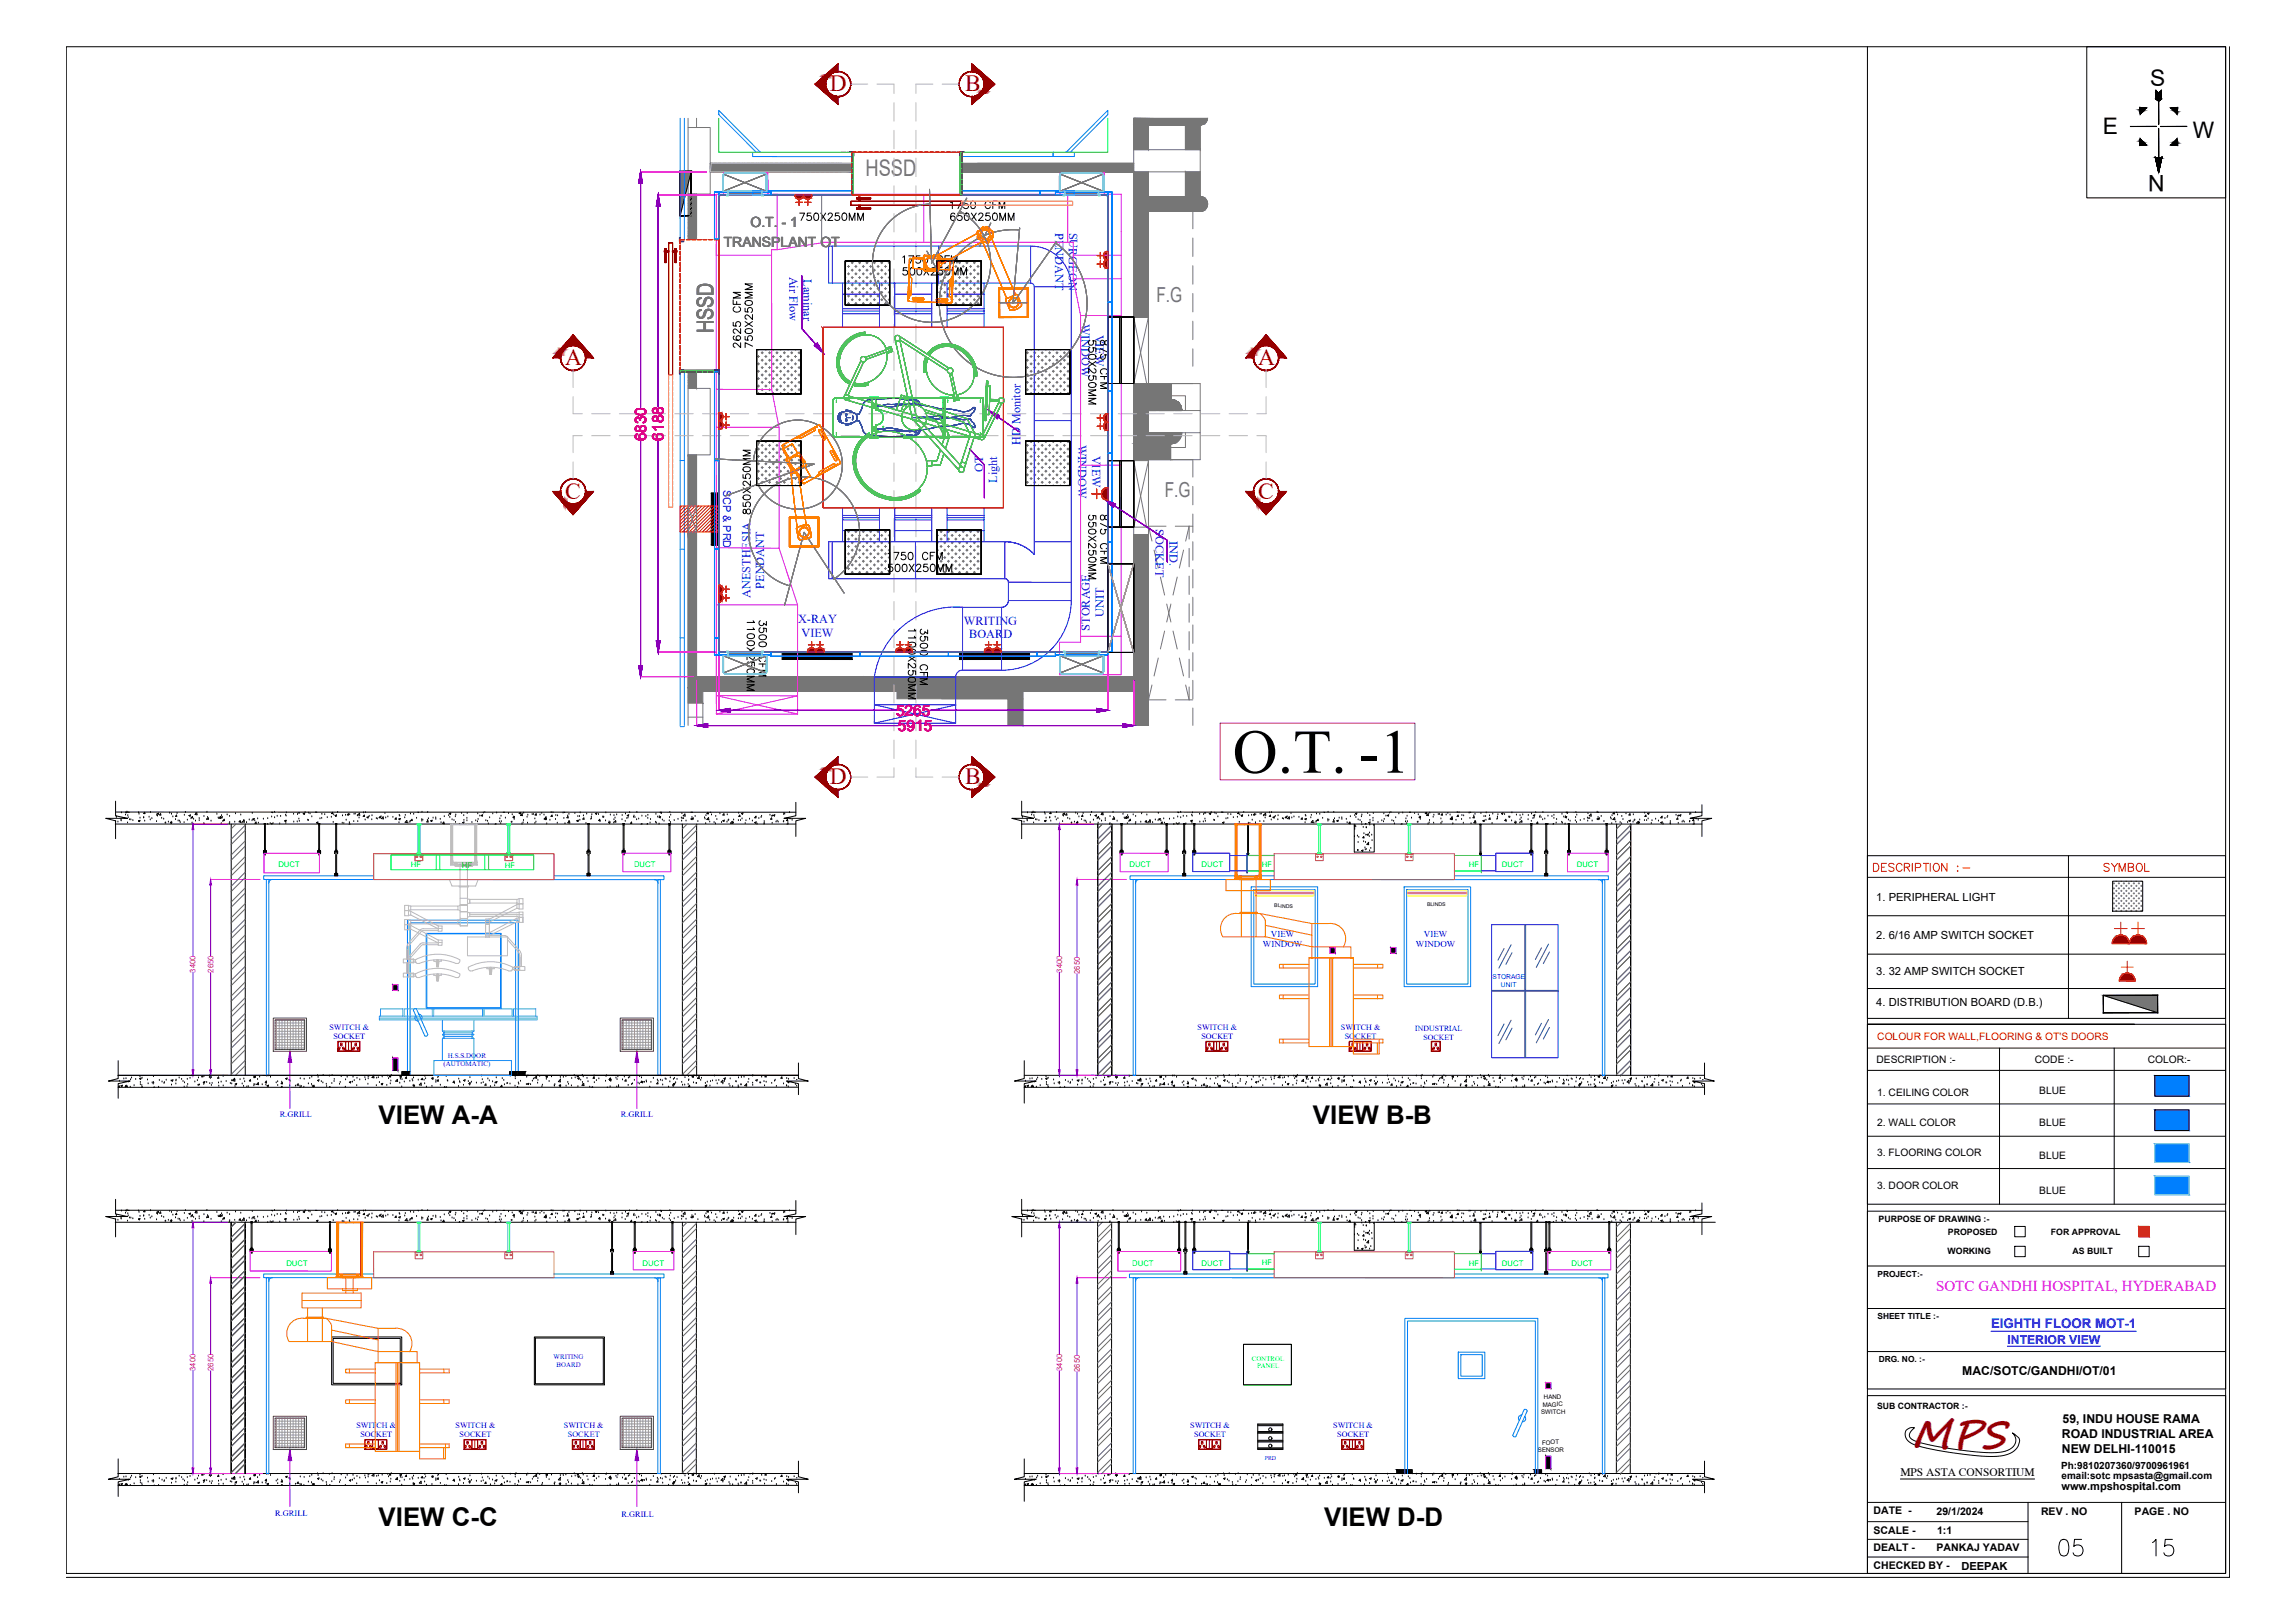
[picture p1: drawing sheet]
<svg xmlns="http://www.w3.org/2000/svg" width="594mm" height="420mm" viewBox="0 0 594 420" stroke-linecap="round" stroke-linejoin="round" font-family="sans-serif">
<defs><g id="words">
<text font-size="16.1" x="319.1" y="200">O.T. -1</text>
<text font-size="10.2" fill="#991b1e" x="495" y="374.9">MPS</text>
<g font-size="7.9">
<text x="532" y="403.9">05</text>
<text x="556.3" y="403.9">15</text>
</g>
<g font-size="6.7">
<text x="98" y="291.1">VIEW A-A</text>
<text x="339.9" y="291.1">VIEW B-B</text>
<text x="98" y="395.2">VIEW C-C</text>
<text x="342.8" y="395.2">VIEW D-D</text>
</g>
<g font-size="6" fill="#950000">
<text x="214.8" y="23.6">D</text>
<text x="249.9" y="23.7">B</text>
<text x="146.3" y="94.4">A</text>
<text x="325.7" y="94.4">A</text>
<text x="146.3" y="129.1">C</text>
<text x="325.6" y="129.1">C</text>
<text x="214.8" y="203">D</text>
<text x="249.9" y="203">B</text>
</g>
<g font-size="5.9">
<text x="556.5" y="22.4">S</text>
<text x="544.3" y="34.7">E</text>
<text x="567.6" y="35.7">W</text>
<text x="560.3" y="45.2" transform="rotate(180 560.3 45.2)">N</text>
</g>
<g font-size="5.9" fill="#767676">
<text x="224.1" y="45.6">HSSD</text>
<text x="184.7" y="86.2" transform="rotate(-90 184.7 86.2)">HSSD</text>
</g>
<g font-size="5.3" fill="#767676">
<text x="299.3" y="78.3">F.G</text>
<text x="301.5" y="128.5">F.G</text>
</g>
<g font-size="5.3" fill="#f00">
<text x="484" y="226.8">DESCRIPTION :-</text>
<text x="543.6" y="226.8">SYMBOL</text>
</g>
<text font-size="4.9" fill="#b80000" x="206" y="58.2">750X250MM</text>
<text font-size="4.9" x="195.4" y="134.4" transform="rotate(-90 195.4 134.4)">850X250MM</text>
<g font-size="4" fill="#b8008a">
<text x="167.2" y="114.3" transform="rotate(-90 167.2 114.3)">6830</text>
<text x="171.8" y="114.1" transform="rotate(-90 171.8 114.1)">6188</text>
<text x="231.9" y="185.3">5265</text>
<text x="232.4" y="189.2">5915</text>
</g>
<text font-size="3.9" fill="#f0f" x="501.2" y="334.1">SOTC GANDHI HOSPITAL, HYDERABAD</text>
<g font-size="3.6" fill="#767676">
<text x="194.3" y="58.7">O.T. - 1</text>
<text x="187.3" y="63.8">TRANSPLANT OT</text>
</g>
<text font-size="3.4" fill="#00f" x="515.4" y="343.9">EIGHTH FLOOR MOT-1</text>
<g font-size="3.2" fill="#00f">
<text x="273.1" y="60.3" transform="rotate(90 273.1 60.3)">PENDANT</text>
<text x="276.7" y="60.2" transform="rotate(90 276.7 60.2)">SURGEON</text>
<text x="204.3" y="71.6" transform="rotate(90 204.3 71.6)">Air Flow</text>
<text x="208" y="72.3" transform="rotate(90 208 72.3)">Laminar</text>
<text x="280" y="83.8" transform="rotate(90 280 83.8)">WINDOW</text>
<text x="283.6" y="86.6" transform="rotate(90 283.6 86.6)">VIEW</text>
<text x="264.2" y="115.2" transform="rotate(-90 264.2 115.2)">HD Monitor</text>
<text x="279.1" y="115.1" transform="rotate(90 279.1 115.1)">WINDOW</text>
<text x="282.7" y="117.9" transform="rotate(90 282.7 117.9)">VIEW</text>
<text x="254.5" y="122.3" transform="rotate(-90 254.5 122.3)">OT</text>
<text x="258.1" y="125" transform="rotate(-90 258.1 125)">Light</text>
<text x="299.1" y="137.1" transform="rotate(90 299.1 137.1)">SOCKET</text>
<text x="302.7" y="140.2" transform="rotate(90 302.7 140.2)">IND.</text>
<text x="194.3" y="154.8" transform="rotate(-90 194.3 154.8)">ANESTHESIA</text>
<text x="197.8" y="152.4" transform="rotate(-90 197.8 152.4)">PENDANT</text>
<text x="206.6" y="161.4">X-RAY</text>
<text x="249.5" y="161.7">WRITING</text>
<text x="285.7" y="159.7" transform="rotate(-90 285.7 159.7)">UNIT</text>
<text x="207.5" y="165">VIEW</text>
<text x="250.9" y="165.3">BOARD</text>
<text x="282.1" y="163.3" transform="rotate(-90 282.1 163.3)">STORAGE</text>
<text x="519.7" y="347.8">INTERIOR VIEW</text>
</g>
<g font-size="3.2">
<text x="507.9" y="356.1">MAC/SOTC/GANDHI/OT/01</text>
<text x="533.9" y="368.3">59, INDU HOUSE RAMA</text>
<text x="533.8" y="372.3">ROAD INDUSTRIAL AREA</text>
<text x="533.8" y="376.1">NEW DELHI-110015</text>
</g>
<text font-size="3" x="491.9" y="382.2">MPS ASTA CONSORTIUM</text>
<g font-size="2.9">
<text x="485.7" y="233.1">1. PERIPHERAL LIGHT</text>
<text x="485.7" y="243.1">2. 6/16 AMP SWITCH SOCKET</text>
<text x="485.7" y="252.3">3. 32 AMP SWITCH SOCKET</text>
<text x="485.7" y="260.5">4. DISTRIBUTION BOARD (D.B.)</text>
<text x="533.6" y="385.8">www.mpshospital.com</text>
<text x="507.7" y="406.4">DEEPAK</text>
</g>
<text font-size="2.8" fill="#00f" x="187.2" y="126.8" transform="rotate(90 187.2 126.8)">SCP &amp; PRD</text>
<text font-size="2.7" fill="#f00" x="485.9" y="269.3">COLOUR FOR WALL,FLOORING &amp; OT'S DOORS</text>
<g font-size="2.7">
<text x="485.7" y="275.1">DESCRIPTION :-</text>
<text x="526.8" y="275.1">CODE :-</text>
<text x="556" y="275.1">COLOR:-</text>
<text x="485.9" y="283.8">1. CEILING COLOR</text>
<text x="527.9" y="283.2">BLUE</text>
<text x="485.9" y="291.6">2. WALL COLOR</text>
<text x="527.9" y="291.6">BLUE</text>
<text x="485.9" y="299.3">3. FLOORING COLOR</text>
<text x="527.9" y="299.9">BLUE</text>
<text x="485.9" y="307.7">3. DOOR COLOR</text>
<text x="527.9" y="309.2">BLUE</text>
<text x="485" y="392">DATE -</text>
<text x="501.3" y="392.1">29/1/2024</text>
<text x="528.3" y="392.1">REV . NO</text>
<text x="552.6" y="392.1">PAGE . NO</text>
<text x="485" y="397">SCALE -</text>
<text x="485" y="401.6">DEALT -</text>
<text x="501.3" y="401.6">PANKAJ YADAV</text>
<text x="501.4" y="397">1:1</text>
<text x="485" y="406.2">CHECKED BY -</text>
</g>
<g font-size="2.6">
<text x="533.6" y="380.2">Ph:9810207360/9700961961</text>
<text x="533.6" y="383">email:sotc mpsasta@gmail.com</text>
</g>
<g font-size="2.3" fill="#00f">
<text x="326.9" y="245.2">WINDOW</text>
<text x="329" y="242.6">VIEW</text>
<text x="366.5" y="245.2">WINDOW</text>
<text x="368.6" y="242.6">VIEW</text>
</g>
<g font-size="2.3">
<text x="486.3" y="316.3">PURPOSE OF DRAWING :-</text>
<text x="504.2" y="319.6">PROPOSED</text>
<text x="530.9" y="319.6">FOR APPROVAL</text>
<text x="504.2" y="324.6">WORKING</text>
<text x="536.5" y="324.6">AS BUILT</text>
</g>
<g font-size="2.2" fill="#00f">
<text x="72.4" y="289.2">R.GRILL</text>
<text x="160.7" y="289.1">R.GRILL</text>
<text x="71.2" y="392.5">R.GRILL</text>
<text x="160.9" y="392.8">R.GRILL</text>
</g>
<g font-size="2.2">
<text x="486" y="330.5">PROJECT:-</text>
<text x="486" y="341.4">SHEET TITLE :-</text>
<text x="486.3" y="352.5">DRG. NO. :-</text>
<text x="485.9" y="364.8">SUB CONTRACTOR :-</text>
</g>
<g font-size="2.1" fill="#00f">
<text x="85.3" y="266.6">SWITCH &amp;</text>
<text x="86.3" y="269">SOCKET</text>
<text x="310" y="266.6">SWITCH &amp;</text>
<text x="311" y="269">SOCKET</text>
<text x="347.1" y="266.6">SWITCH &amp;</text>
<text x="348.1" y="269">SOCKET</text>
<text x="92.3" y="369.7">SWITCH &amp;</text>
<text x="117.9" y="369.7">SWITCH &amp;</text>
<text x="146" y="369.7">SWITCH &amp;</text>
<text x="308.1" y="369.7">SWITCH &amp;</text>
<text x="345.1" y="369.7">SWITCH &amp;</text>
<text x="93.3" y="372.1">SOCKET</text>
<text x="119" y="372.1">SOCKET</text>
<text x="147" y="372.1">SOCKET</text>
<text x="309.1" y="372.1">SOCKET</text>
<text x="346.1" y="372.1">SOCKET</text>
</g>
<g font-size="2" fill="#0f0">
<text x="72" y="224.5">DUCT</text>
<text x="106.3" y="224.4">HF</text>
<text x="119.6" y="224.8">HF</text>
<text x="130.7" y="224.6">HF</text>
<text x="164.1" y="224.5">DUCT</text>
<text x="292.4" y="224.5">DUCT</text>
<text x="311.1" y="224.5">DUCT</text>
<text x="326.6" y="224.5">HF</text>
<text x="380.2" y="224.5">HF</text>
<text x="388.8" y="224.5">DUCT</text>
<text x="408.2" y="224.5">DUCT</text>
<text x="74.1" y="327.6">DUCT</text>
<text x="166.3" y="327.6">DUCT</text>
<text x="293.1" y="327.6">DUCT</text>
<text x="311.1" y="327.6">DUCT</text>
<text x="326.6" y="327.6">HF</text>
<text x="380.2" y="327.6">HF</text>
<text x="388.8" y="327.6">DUCT</text>
<text x="406.8" y="327.6">DUCT</text>
</g>
<g font-size="2" fill="#b8008a">
<text x="50.6" y="251.8" transform="rotate(-90 50.6 251.8)">3400</text>
<text x="55.2" y="251.8" transform="rotate(-90 55.2 251.8)">2650</text>
<text x="274.9" y="251.8" transform="rotate(-90 274.9 251.8)">3400</text>
<text x="279.5" y="252.1" transform="rotate(-90 279.5 252.1)">2650</text>
<text x="50.6" y="354.9" transform="rotate(-90 50.6 354.9)">3400</text>
<text x="55.2" y="354.9" transform="rotate(-90 55.2 354.9)">2650</text>
<text x="274.9" y="354.9" transform="rotate(-90 274.9 354.9)">3400</text>
<text x="279.5" y="355.1" transform="rotate(-90 279.5 355.1)">2650</text>
</g>
<g font-size="2" fill="#00f">
<text x="366.3" y="267">INDUSTRIAL</text>
<text x="368.5" y="269.3">SOCKET</text>
</g>
<g font-size="1.8" fill="#00f">
<text x="114.8" y="275.9">(AUTOMATIC)</text>
<text x="115.9" y="273.8">H.S.S.DOOR</text>
<text x="143.3" y="351.8">WRITING</text>
<text x="144.1" y="353.8">BOARD</text>
</g>
<g font-size="1.8" fill="#0f0">
<text x="324" y="352.3">CONTROL</text>
<text x="325.4" y="354.3">PANEL</text>
</g>
<g font-size="1.7" fill="#00f">
<text x="386.4" y="253.4">STORAGE</text>
<text x="388.5" y="255.4">UNIT</text>
</g>
<g font-size="1.6">
<text x="399.3" y="364.2" transform="rotate(-2 399.3 364.2)">MAGIC</text>
<text x="399.6" y="362.2" transform="rotate(-2 399.6 362.2)">HAND</text>
<text x="398.9" y="366.1" transform="rotate(-2 398.9 366.1)">SWITCH</text>
<text x="398.1" y="376" transform="rotate(-2 398.1 376)">SENSOR</text>
<text x="399.2" y="374" transform="rotate(-2 399.2 374)">FOOT</text>
</g>
<text font-size="1.5" fill="#00f" x="327.4" y="378">PRD</text>
<g font-size="1.3">
<text x="329.9" y="234.9" transform="rotate(2 329.9 234.9)">BLINDS</text>
<text x="369.4" y="234.4" transform="rotate(2 369.4 234.4)">BLINDS</text>
</g>
</g></defs>
<!-- layer: 0 -->
<g fill="#767676" stroke="#767676" stroke-width=".26">
<path d="M183.8 42.3h36.7z"/>
<path d="M249 42.3h44.5z"/>
<path d="M183.8 42.3h36.7v2.2z"/>
<path d="M249 42.3h44.5v2.2z"/>
<path d="M178.1 117.8h2.2v13.2z"/>
<path d="M544.5 257.7h14l-.1 4.4z"/>
<path d="M176.1 44.4h2.8l-2.8 11.4z"/>
<path d="M293.5 30.6l19.1 .2v-.2zM293.5 30.6l19.1 .2h-19.1z"/>
<path d="M293.5 30.8l19 .2 .1-.2zM293.5 30.8l19 .2h-19z"/>
<path d="M293.5 31l18.9 .2 .1-.2zM293.5 31l18.9 .2h-18.9z"/>
<path d="M293.5 31.2l18.8 .2 .1-.2zM293.5 31.2l18.8 .2h-18.8z"/>
<path d="M293.5 31.4l18.7 .1 .1-.1zM293.5 31.4l18.7 .1h-18.7z"/>
<path d="M293.5 31.5l18.6 .2 .1-.2zM293.5 31.5l18.6 .2h-18.6z"/>
<path d="M293.5 31.7l18.5 .1 .1-.1zM293.5 31.7l18.5 .1h-18.5z"/>
<path d="M293.5 31.8h18.5zM293.5 31.8l18.3 .2z"/>
<path d="M293.5 32h18.3zM293.5 32l18.1 .1z"/>
<path d="M293.5 32.1h18.1zM293.5 32.1l18 .1z"/>
<path d="M293.5 32.2h18zM293.5 32.2h17.8z"/>
<path d="M293.5 32.2h17.8zM293.5 32.2l17.6 .1z"/>
<path d="M293.5 32.3h17.6zM293.5 32.3h17.4z"/>
<path d="M293.5 32.3h17.4zM293.5 32.3h17.2z"/>
<path d="M306.9 32.3l3.8 6.4v-6.4zM306.9 32.3l3.8 6.4h-3.8z"/>
<path d="M293.5 32.3l3.8 6.4v-6.4zM293.5 32.3l3.8 6.4h-3.8z"/>
<path d="M306.9 44.5l3.8 6.4v-6.4zM306.9 44.5l3.8 6.4h-3.8z"/>
<path d="M293.5 44.5l3.8 6.4v-6.4zM293.5 44.5l3.8 6.4h-3.8z"/>
<path d="M293.5 50.9h17.4zM293.5 50.9h17.4z"/>
<path d="M293.5 50.9h17.6zM293.5 50.9h17.6z"/>
<path d="M293.5 50.9l17.8 .1zM293.5 50.9l17.8 .1z"/>
<path d="M293.5 51l18 .1zM293.5 51l18 .1z"/>
<path d="M293.5 51.1l18.1 .1zM293.5 51.1l18.1 .1z"/>
<path d="M293.5 51.2l18.3 .1zM293.5 51.2l18.3 .1z"/>
<path d="M293.5 51.3l18.5 .1zM293.5 51.3l18.5 .1z"/>
<path d="M293.5 51.4l18.6 .1-.1-.1zM293.5 51.4l18.6 .1h-18.6z"/>
<path d="M293.5 51.5l18.7 .2-.1-.2zM293.5 51.5l18.7 .2h-18.7z"/>
<path d="M293.5 51.7l18.8 .2-.1-.2zM293.5 51.7l18.8 .2h-18.8z"/>
<path d="M293.5 51.9l18.9 .1-.1-.1zM293.5 51.9l18.9 .1h-18.9z"/>
<path d="M293.5 52l19 .2-.1-.2zM293.5 52l19 .2h-19z"/>
<path d="M293.5 52.2l19.1 .2-.1-.2zM293.5 52.2l19.1 .2h-19.1z"/>
<path d="M293.5 52.4l19.1 .2v-.2zM293.5 52.4l19.1 .2h-19.1z"/>
<path d="M293.5 52.6l19.1 .2v-.2zM293.5 52.6l19.1 .2h-19.1z"/>
<path d="M293.5 52.8l19.1 .2v-.2zM293.5 52.8l19.1 .2h-19.1z"/>
<path d="M293.5 53l19.1 .2v-.2zM293.5 53l19.1 .2h-19.1z"/>
<path d="M293.5 53.2l19 .2 .1-.2zM293.5 53.2l19 .2h-19z"/>
<path d="M293.5 53.4l18.9 .2 .1-.2zM293.5 53.4l18.9 .2h-18.9z"/>
<path d="M293.5 53.6l18.8 .2 .1-.2zM293.5 53.6l18.8 .2h-18.8z"/>
<path d="M293.5 53.8l18.7 .1 .1-.1zM293.5 53.8l18.7 .1h-18.7z"/>
<path d="M293.5 53.9l18.6 .2 .1-.2zM293.5 53.9l18.6 .2h-18.6z"/>
<path d="M293.5 54.1l18.5 .1 .1-.1zM293.5 54.1l18.5 .1h-18.5z"/>
<path d="M293.5 54.2h18.5zM293.5 54.2l18.3 .2z"/>
<path d="M293.5 54.4h18.3zM293.5 54.4l18.1 .1z"/>
<path d="M293.5 54.5h18.1zM293.5 54.5l18 .1z"/>
<path d="M293.5 54.6h18zM293.5 54.6h17.8z"/>
<path d="M293.5 54.6h17.8zM293.5 54.6l17.6 .1z"/>
<path d="M293.5 54.7h17.6zM293.5 54.7h17.4z"/>
<path d="M293.5 54.7h17.4zM293.5 54.7h17.2z"/>
<path d="M183.8 44.5h36.7zM183.8 42.3l36.7 2.2h-36.7z"/>
<path d="M249 42.3v2.2h44.5zM249 44.5h44.5z"/>
<path d="M232.2 175.2l44 3.8v-3.8zM232.2 175.2l44 3.8h-44z"/>
<path d="M232.2 179l32.6 1.9v-1.9zM232.2 179l32.6 1.9h-32.6z"/>
<path d="M260.9 180.9l3.9 6.9v-6.9zM260.9 180.9l3.9 6.9h-3.9z"/>
<path d="M293.5 138.4l3.8 49.4v-49.4zM293.5 138.4l3.8 49.4h-3.8z"/>
<path d="M178.1 131h2.2zM178.1 117.8l2.2 13.2h-2.2z"/>
<path d="M178.1 131v6.7zM178.1 131v6.7z"/>
<path d="M178.1 137.7h2.2zM178.1 137.7h2.2z"/>
<path d="M178.1 137.7l2.2 37.5v-37.5zM178.1 137.7l2.2 37.5h-2.2z"/>
<path d="M178.1 175.2l3.8 2.9v-2.9zM178.1 175.2l3.8 2.9h-3.8z"/>
<path d="M178.1 178.1l3.8 3.9v-3.9zM178.1 178.1l3.8 3.9h-3.8z"/>
<path d="M293.5 112l12.4 .3v-.3zM293.5 112l12.4 .3h-12.4z"/>
<path d="M293.5 112.3l12.4 .2v-.2zM293.5 112.3l12.4 .2h-12.4z"/>
<path d="M293.5 112.5l12.3 .2 .1-.2zM293.5 112.5l12.3 .2h-12.3z"/>
<path d="M293.5 112.7l12.2 .3 .1-.3zM293.5 112.7l12.2 .3h-12.2z"/>
<path d="M293.5 113l12.2 .2v-.2zM293.5 113l12.2 .2h-12.2z"/>
<path d="M293.5 113.2l12.1 .2 .1-.2zM293.5 113.2l12.1 .2h-12.1z"/>
<path d="M293.5 113.4l11.9 .2 .2-.2zM293.5 113.4l11.9 .2h-11.9z"/>
<path d="M293.5 113.6l11.8 .2 .1-.2zM293.5 113.6l11.8 .2h-11.8z"/>
<path d="M293.5 113.8l11.6 .2 .2-.2zM293.5 113.8l11.6 .2h-11.6z"/>
<path d="M293.5 114l11.5 .1 .1-.1zM293.5 114l11.5 .1h-11.5z"/>
<path d="M293.5 114.1l11.3 .2 .2-.2zM293.5 114.1l11.3 .2h-11.3z"/>
<path d="M293.5 114.3l11.1 .1 .2-.1zM293.5 114.3l11.1 .1h-11.1z"/>
<path d="M293.5 114.4h11.1zM293.5 114.4l10.9 .1z"/>
<path d="M293.5 114.5h10.9zM293.5 114.5l10.7 .1z"/>
<path d="M293.5 114.6h10.7zM293.5 114.6l10.5 .1z"/>
<path d="M293.5 114.7h10.5zM293.5 114.7l10.2 .1z"/>
<path d="M293.5 114.8h10.2zM293.5 114.8l10 .1z"/>
<path d="M293.5 114.9h10zM293.5 114.9h9.8z"/>
<path d="M293.5 114.9h9.8zM293.5 114.9h9.5z"/>
<path d="M293.5 114.9l9.5 4.1v-4.1zM293.5 114.9l9.5 4.1h-9.5z"/>
<path d="M178.1 96.3l2.2 4.2v-4.2zM178.1 96.3l2.2 4.2h-2.2z"/>
<path d="M178.1 50.2l2.2 11.8v-11.8zM178.1 50.2l2.2 11.8h-2.2z"/>
<path d="M276.3 175.2l17.2 3.8v-3.8zM276.3 175.2l17.2 3.8h-17.2z"/>
<path d="M223.6 175.2l8.6 3.8v-3.8zM223.6 175.2l8.6 3.8h-8.6z"/>
<path d="M181.9 175.2l41.7 3.8v-3.8zM181.9 175.2l41.7 3.8h-41.7z"/>
</g>
<g fill="none" stroke="#767676" stroke-width=".26">
<path d="M178.1 30.6v19.6h5.7v-17.2h-5.7M180.3 30.6v2.4M293.5 38.7h17.2v5.8h-17.2zM293.5 30.6v8.1M297.3 38.7v-6.4h9.6v6.4M312.6 30.6a1.91 1.91 0 0 1-1.9 1.7v6.4M180.3 50.2v10.8h-2.2M183.8 44.5h34M183.8 42.3h34M187.3 48.5v1.8M212.7 50.3v12.4M293.5 44.5v61.8"/>
<path d="M293.5 42.3h-40.5v2.2M297.3 44.5v6.4h9.6v-6.4M297.3 54.7v44.6M308.8 54.7v4.5M310.7 50.9a1.91 1.91 0 0 1 1.9 1.9 1.91 1.91 0 0 1-1.9 1.9h-17.2M310.7 44.5v6.4M218.8 77.6h.1M218.8 75.7h.1M218.8 73.8h.1M218.8 71.8h.1M218.8 69.9h.1M218.8 68h.1"/>
<path d="M219.4 78.5h.5M219.4 76.6h.5M219.4 74.7h.5M219.4 72.8h.5M219.4 70.9h.5M219.4 69h.5M219.7 68.7v.5M219.7 70.7v.4M219.7 72.6v.4M219.7 74.5v.5M219.7 76.4v.5M219.7 78.3v.5"/>
<path d="M220.4 77.6h.4M220.4 75.7h.4M220.4 73.8h.4M220.4 71.8h.4M220.4 69.9h.4M220.4 68h.4M220.6 67.8v.5M220.6 69.7v.5M220.6 71.6v.5M220.6 73.5v.5M220.6 75.4v.5M220.6 77.4v.4"/>
<path d="M221.3 78.5h.5M221.3 76.6h.5M221.3 74.7h.5M221.3 72.8h.5M221.3 70.9h.5M221.3 69h.5M221.6 68.7v.5M221.6 70.7v.4M221.6 72.6v.4M221.6 74.5v.5M221.6 76.4v.5M221.6 78.3v.5"/>
<path d="M222.3 77.6h.5M222.3 75.7h.5M222.3 73.8h.5M222.3 71.8h.5M222.3 69.9h.5M222.3 68h.5M222.5 67.8v.5M222.5 69.7v.5M222.5 71.6v.5M222.5 73.5v.5M222.5 75.4v.5M222.5 77.4v.4"/>
<path d="M223.2 78.5h.5M223.2 76.6h.5M223.2 74.7h.5M223.2 72.8h.5M223.2 70.9h.5M223.2 69h.5M223.5 68.7v.5M223.5 70.7v.4M223.5 72.6v.4M223.5 74.5v.5M223.5 76.4v.5M223.5 78.3v.5"/>
<path d="M224.2 77.6h.5M224.2 75.7h.5M224.2 73.8h.5M224.2 71.8h.5M224.2 69.9h.5M224.2 68h.5M224.4 67.8v.5M224.4 69.7v.5M224.4 71.6v.5M224.4 73.5v.5M224.4 75.4v.5M224.4 77.4v.4"/>
<path d="M225.1 78.5h.5M225.1 76.6h.5M225.1 74.7h.5M225.1 72.8h.5M225.1 70.9h.5M225.1 69h.5M225.4 68.7v.5M225.4 70.7v.4M225.4 72.6v.4M225.4 74.5v.5M225.4 76.4v.5M225.4 78.3v.5"/>
<path d="M226.1 77.6h.5M226.1 75.7h.5M226.1 73.8h.5M226.1 71.8h.5M226.1 69.9h.5M226.1 68h.5M226.3 67.8v.5M226.3 69.7v.5M226.3 71.6v.5M226.3 73.5v.5M226.3 75.4v.5M226.3 77.4v.4"/>
<path d="M227.1 78.5h.4M227.1 76.6h.4M227.1 74.7h.4M227.1 72.8h.4M227.1 70.9h.4M227.1 69h.4M227.3 68.7v.5M227.3 70.7v.4M227.3 72.6v.4M227.3 74.5v.5M227.3 76.4v.5M227.3 78.3v.5"/>
<path d="M228 77.6h.5M228 75.7h.5M228 73.8h.5M228 71.8h.5M228 69.9h.5M228 68h.5M228.3 67.8v.5M228.3 69.7v.5M228.3 71.6v.5M228.3 73.5v.5M228.3 75.4v.5M228.3 77.4v.4"/>
<path d="M229 78.5h.5M229 76.6h.5M229 74.7h.5M229 72.8h.5M229 70.9h.5M229 69h.5M229.2 68.7v.5M229.2 70.7v.4M229.2 72.6v.4M229.2 74.5v.5M229.2 76.4v.5M229.2 78.3v.5"/>
<path d="M229.9 77.6h.4M229.9 75.7h.4M229.9 73.8h.4M229.9 71.8h.4M229.9 69.9h.4M229.9 68h.4M230.2 67.8v.5M230.2 69.7v.5M230.2 71.6v.5M230.2 73.5v.5M230.2 75.4v.5M230.2 77.4v.4"/>
<path d="M242.5 77.6h.4M242.5 75.7h.4M242.5 73.8h.4M242.5 71.8h.4M242.5 69.9h.4M242.5 68h.4M242.6 67.8v.5M242.6 69.7v.5M242.6 71.6v.5M242.6 73.5v.5M242.6 75.4v.5M242.6 77.4v.4"/>
<path d="M243.4 78.5h.4M243.4 76.6h.4M243.4 74.7h.4M243.4 72.8h.4M243.4 70.9h.4M243.4 69h.4M243.6 68.7v.5M243.6 70.7v.4M243.6 72.6v.4M243.6 74.5v.5M243.6 76.4v.5M243.6 78.3v.5"/>
<path d="M244.3 77.6h.5M244.3 75.7h.5M244.3 73.8h.5M244.3 71.8h.5M244.3 69.9h.5M244.3 68h.5M244.6 67.8v.5M244.6 69.7v.5M244.6 71.6v.5M244.6 73.5v.5M244.6 75.4v.5M244.6 77.4v.4"/>
<path d="M245.3 78.5h.5M245.3 76.6h.5M245.3 74.7h.5M245.3 72.8h.5M245.3 70.9h.5M245.3 69h.5M245.5 68.7v.5M245.5 70.7v.4M245.5 72.6v.4M245.5 74.5v.5M245.5 76.4v.5M245.5 78.3v.5"/>
<path d="M246.2 77.6h.5M246.2 75.7h.5M246.2 73.8h.5M246.2 71.8h.5M246.2 69.9h.5M246.2 68h.5M246.5 67.8v.5M246.5 69.7v.5M246.5 71.6v.5M246.5 73.5v.5M246.5 75.4v.5M246.5 77.4v.4"/>
<path d="M247.2 78.5h.5M247.2 76.6h.5M247.2 74.7h.5M247.2 72.8h.5M247.2 70.9h.5M247.2 69h.5M247.4 68.7v.5M247.4 70.7v.4M247.4 72.6v.4M247.4 74.5v.5M247.4 76.4v.5M247.4 78.3v.5"/>
<path d="M248.1 77.6h.5M248.1 75.7h.5M248.1 73.8h.5M248.1 71.8h.5M248.1 69.9h.5M248.1 68h.5M248.4 67.8v.5M248.4 69.7v.5M248.4 71.6v.5M248.4 73.5v.5M248.4 75.4v.5M248.4 77.4v.4"/>
<path d="M249.1 78.5h.5M249.1 76.6h.5M249.1 74.7h.5M249.1 72.8h.5M249.1 70.9h.5M249.1 69h.5M249.3 68.7v.5M249.3 70.7v.4M249.3 72.6v.4M249.3 74.5v.5M249.3 76.4v.5M249.3 78.3v.5"/>
<path d="M250.1 77.6h.4M250.1 75.7h.4M250.1 73.8h.4M250.1 71.8h.4M250.1 69.9h.4M250.1 68h.4M250.3 67.8v.5M250.3 69.7v.5M250.3 71.6v.5M250.3 73.5v.5M250.3 75.4v.5M250.3 77.4v.4"/>
<path d="M251 78.5h.5M251 76.6h.5M251 74.7h.5M251 72.8h.5M251 70.9h.5M251 69h.5M251.3 68.7v.5M251.3 70.7v.4M251.3 72.6v.4M251.3 74.5v.5M251.3 76.4v.5M251.3 78.3v.5"/>
<path d="M252 77.6h.5M252 75.7h.5M252 73.8h.5M252 71.8h.5M252 69.9h.5M252 68h.5M252.2 67.8v.5M252.2 69.7v.5M252.2 71.6v.5M252.2 73.5v.5M252.2 75.4v.5M252.2 77.4v.4"/>
<path d="M252.9 78.5h.5M252.9 76.6h.5M252.9 74.7h.5M252.9 72.8h.5M252.9 70.9h.5M252.9 69h.5M253.2 68.7v.5M253.2 70.7v.4M253.2 72.6v.4M253.2 74.5v.5M253.2 76.4v.5M253.2 78.3v.5"/>
<path d="M253.9 77.6h.1M253.9 75.7h.1M253.9 73.8h.1M253.9 71.8h.1M253.9 69.9h.1M253.9 68h.1M308.8 61.6v4.8M308.8 68.8v4.8M308.8 76v4.7M196.1 92.3h.5M196.1 94.2h.5M196.1 96.1h.5"/>
<path d="M196.1 98h.5M196.1 99.9h.5M196.3 90.5v.1M196.3 92v.5M196.3 94v.4M196.3 95.9v.5M196.3 97.8v.5M196.3 99.7v.5M197.1 91.3h.4M197.1 93.2h.4M197.1 95.2h.4M197.1 97.1h.4"/>
<path d="M197.1 99h.4M197.3 91.1v.5M197.3 93v.5M197.3 94.9v.5M197.3 96.8v.5M197.3 98.7v.5M198 92.3h.5M198 94.2h.5M198 96.1h.5M198 98h.5M198 99.9h.5M198.3 90.5v.1"/>
<path d="M198.3 92v.5M198.3 94v.4M198.3 95.9v.5M198.3 97.8v.5M198.3 99.7v.5M199 91.3h.5M199 93.2h.5M199 95.2h.5M199 97.1h.5M199 99h.5M199.2 91.1v.5M199.2 93v.5"/>
<path d="M199.2 94.9v.5M199.2 96.8v.5M199.2 98.7v.5M199.9 92.3h.5M199.9 94.2h.5M199.9 96.1h.5M199.9 98h.5M199.9 99.9h.5M200.2 90.5v.1M200.2 92v.5M200.2 94v.4M200.2 95.9v.5"/>
<path d="M200.2 97.8v.5M200.2 99.7v.5M200.9 91.3h.5M200.9 93.2h.5M200.9 95.2h.5M200.9 97.1h.5M200.9 99h.5M201.1 91.1v.5M201.1 93v.5M201.1 94.9v.5M201.1 96.8v.5M201.1 98.7v.5"/>
<path d="M201.8 92.3h.5M201.8 94.2h.5M201.8 96.1h.5M201.8 98h.5M201.8 99.9h.5M202.1 90.5v.1M202.1 92v.5M202.1 94v.4M202.1 95.9v.5M202.1 97.8v.5M202.1 99.7v.5M202.8 91.3h.5"/>
<path d="M202.8 93.2h.5M202.8 95.2h.5M202.8 97.1h.5M202.8 99h.5M203 91.1v.5M203 93v.5M203 94.9v.5M203 96.8v.5M203 98.7v.5M203.8 92.3h.4M203.8 94.2h.4M203.8 96.1h.4"/>
<path d="M203.8 98h.4M203.8 99.9h.4M204 90.5v.1M204 92v.5M204 94v.4M204 95.9v.5M204 97.8v.5M204 99.7v.5M204.7 91.3h.5M204.7 93.2h.5M204.7 95.2h.5M204.7 97.1h.5"/>
<path d="M204.7 99h.5M204.9 91.1v.5M204.9 93v.5M204.9 94.9v.5M204.9 96.8v.5M204.9 98.7v.5M205.7 92.3h.4M205.7 94.2h.4M205.7 96.1h.4M205.7 98h.4M205.7 99.9h.4M205.9 90.5v.1"/>
<path d="M205.9 92v.5M205.9 94v.4M205.9 95.9v.5M205.9 97.8v.5M205.9 99.7v.5M206.6 91.3h.5M206.6 93.2h.5M206.6 95.2h.5M206.6 97.1h.5M206.6 99h.5M206.9 91.1v.5M206.9 93v.5"/>
<path d="M206.9 94.9v.5M206.9 96.8v.5M206.9 98.7v.5M265.7 91.3h.5M265.7 93.2h.5M265.7 95.2h.5M265.7 97.1h.5M265.7 99h.5M266 91.1v.5M266 93v.5M266 94.9v.5M266 96.8v.5"/>
<path d="M266 98.7v.5M266.7 92.3h.5M266.7 94.2h.5M266.7 96.1h.5M266.7 98h.5M266.7 99.9h.5M266.9 90.5v.1M266.9 92v.5M266.9 94v.4M266.9 95.9v.5M266.9 97.8v.5M266.9 99.7v.5"/>
<path d="M267.6 91.3h.5M267.6 93.2h.5M267.6 95.2h.5M267.6 97.1h.5M267.6 99h.5M267.9 91.1v.5M267.9 93v.5M267.9 94.9v.5M267.9 96.8v.5M267.9 98.7v.5M268.6 92.3h.5M268.6 94.2h.5"/>
<path d="M268.6 96.1h.5M268.6 98h.5M268.6 99.9h.5M268.8 90.5v.1M268.8 92v.5M268.8 94v.4M268.8 95.9v.5M268.8 97.8v.5M268.8 99.7v.5M269.5 91.3h.5M269.5 93.2h.5M269.5 95.2h.5"/>
<path d="M269.5 97.1h.5M269.5 99h.5M269.8 91.1v.5M269.8 93v.5M269.8 94.9v.5M269.8 96.8v.5M269.8 98.7v.5M270.5 92.3h.5M270.5 94.2h.5M270.5 96.1h.5M270.5 98h.5M270.5 99.9h.5"/>
<path d="M270.7 90.5v.1M270.7 92v.5M270.7 94v.4M270.7 95.9v.5M270.7 97.8v.5M270.7 99.7v.5M271.5 91.3h.4M271.5 93.2h.4M271.5 95.2h.4M271.5 97.1h.4M271.5 99h.4M271.7 91.1v.5"/>
<path d="M271.7 93v.5M271.7 94.9v.5M271.7 96.8v.5M271.7 98.7v.5M272.4 92.3h.5M272.4 94.2h.5M272.4 96.1h.5M272.4 98h.5M272.4 99.9h.5M272.7 90.5v.1M272.7 92v.5M272.7 94v.4"/>
<path d="M272.7 95.9v.5M272.7 97.8v.5M272.7 99.7v.5M273.4 91.3h.4M273.4 93.2h.4M273.4 95.2h.4M273.4 97.1h.4M273.4 99h.4M273.6 91.1v.5M273.6 93v.5M273.6 94.9v.5M273.6 96.8v.5"/>
<path d="M273.6 98.7v.5M274.3 92.3h.5M274.3 94.2h.5M274.3 96.1h.5M274.3 98h.5M274.3 99.9h.5M274.6 90.5v.1M274.6 92v.5M274.6 94v.4M274.6 95.9v.5M274.6 97.8v.5M274.6 99.7v.5"/>
<path d="M275.3 91.3h.5M275.3 93.2h.5M275.3 95.2h.5M275.3 97.1h.5M275.3 99h.5M275.5 91.1v.5M275.5 93v.5M275.5 94.9v.5M275.5 96.8v.5M275.5 98.7v.5M276.2 92.3h.5M276.2 94.2h.5"/>
<path d="M276.2 96.1h.5M276.2 98h.5M276.2 99.9h.5M276.5 90.5v.1M276.5 92v.5M276.5 94v.4M276.5 95.9v.5M276.5 97.8v.5M276.5 99.7v.5M293.5 99.3h17.2v7M303 99.3v4.1a2.87 2.87 0 0 1 2.9 2.9M308.8 83.1v4.8"/>
<path d="M308.8 90.3v4.5M178.1 100.5h5.7v17.3h-5.7zM178.1 117.8v70M180.3 117.8v57.4h51.9M196.1 101.9h.5M196.3 101.6v.4M197.1 100.9h.4M197.1 119.1h.4M197.1 117.2h.4M197.1 115.3h.4M197.3 100.7v.4M197.3 115v.5"/>
<path d="M197.3 117v.4M197.3 118.9v.5M198 101.9h.5M198 118.2h.5M198 116.2h.5M198 114.3h.5M198.3 101.6v.4M198.3 114.2v.4M198.3 116v.5M198.3 117.9v.5M198.3 119.8v.5M199 100.9h.5"/>
<path d="M199 119.1h.5M199 117.2h.5M199 115.3h.5M199.2 100.7v.4M199.2 115v.5M199.2 117v.4M199.2 118.9v.5M199.9 101.9h.5M199.9 118.2h.5M199.9 116.2h.5M199.9 114.3h.5M200.2 101.6v.4"/>
<path d="M200.2 114.2v.4M200.2 116v.5M200.2 117.9v.5M200.2 119.8v.5M200.9 100.9h.5M200.9 119.1h.5M200.9 117.2h.5M200.9 115.3h.5M201.1 100.7v.4M201.1 115v.5M201.1 117v.4M201.1 118.9v.5"/>
<path d="M201.8 101.9h.5M201.8 118.2h.5M201.8 116.2h.5M201.8 114.3h.5M202.1 101.6v.4M202.1 114.2v.4M202.1 116v.5M202.1 117.9v.5M202.1 119.8v.5M202.8 100.9h.5M202.8 119.1h.5M202.8 117.2h.5"/>
<path d="M202.8 115.3h.5M203 100.7v.4M203 115v.5M203 117v.4M203 118.9v.5M203.8 101.9h.4M203.8 118.2h.4M203.8 116.2h.4M203.8 114.3h.4M204 101.6v.4M204 114.2v.4M204 116v.5"/>
<path d="M204 117.9v.5M204 119.8v.5M204.7 100.9h.5M204.7 119.1h.5M204.7 117.2h.5M204.7 115.3h.5M204.9 100.7v.4M204.9 115v.5M204.9 117v.4M204.9 118.9v.5M205.7 101.9h.4M205.7 118.2h.4"/>
<path d="M205.7 116.2h.4M205.7 114.3h.4M205.9 101.6v.4M205.9 114.2v.4M205.9 116v.5M205.9 117.9v.5M205.9 119.8v.5M206.6 100.9h.5M206.6 119.1h.5M206.6 117.2h.5M206.6 115.3h.5M206.9 100.7v.4"/>
<path d="M206.9 115v.5M206.9 117v.4M206.9 118.9v.5M265.7 100.9h.5M265.7 119.1h.5M265.7 117.2h.5M265.7 115.3h.5M266 100.7v.4M266 115v.5M266 117v.4M266 118.9v.5M266.7 101.9h.5"/>
<path d="M266.7 118.2h.5M266.7 116.2h.5M266.7 114.3h.5M266.9 101.6v.4M266.9 114.2v.4M266.9 116v.5M266.9 117.9v.5M266.9 119.8v.5M267.6 100.9h.5M267.6 119.1h.5M267.6 117.2h.5M267.6 115.3h.5"/>
<path d="M267.9 100.7v.4M267.9 115v.5M267.9 117v.4M267.9 118.9v.5M268.6 101.9h.5M268.6 118.2h.5M268.6 116.2h.5M268.6 114.3h.5M268.8 101.6v.4M268.8 114.2v.4M268.8 116v.5M268.8 117.9v.5"/>
<path d="M268.8 119.8v.5M269.5 100.9h.5M269.5 119.1h.5M269.5 117.2h.5M269.5 115.3h.5M269.8 100.7v.4M269.8 115v.5M269.8 117v.4M269.8 118.9v.5M270.5 101.9h.5M270.5 118.2h.5M270.5 116.2h.5"/>
<path d="M270.5 114.3h.5M270.7 101.6v.4M270.7 114.2v.4M270.7 116v.5M270.7 117.9v.5M270.7 119.8v.5M271.5 100.9h.4M271.5 119.1h.4M271.5 117.2h.4M271.5 115.3h.4M271.7 100.7v.4M271.7 115v.5"/>
<path d="M271.7 117v.4M271.7 118.9v.5M272.4 101.9h.5M272.4 118.2h.5M272.4 116.2h.5M272.4 114.3h.5M272.7 101.6v.4M272.7 114.2v.4M272.7 116v.5M272.7 117.9v.5M272.7 119.8v.5M273.4 100.9h.4"/>
<path d="M273.4 119.1h.4M273.4 117.2h.4M273.4 115.3h.4M273.6 100.7v.4M273.6 115v.5M273.6 117v.4M273.6 118.9v.5M274.3 101.9h.5M274.3 118.2h.5M274.3 116.2h.5M274.3 114.3h.5M274.6 101.6v.4"/>
<path d="M274.6 114.2v.4M274.6 116v.5M274.6 117.9v.5M274.6 119.8v.5M275.3 100.9h.5M275.3 119.1h.5M275.3 117.2h.5M275.3 115.3h.5M275.5 100.7v.4M275.5 115v.5M275.5 117v.4M275.5 118.9v.5"/>
<path d="M276.2 101.9h.5M276.2 118.2h.5M276.2 116.2h.5M276.2 114.3h.5M276.5 101.6v.4M276.5 114.2v.4M276.5 116v.5M276.5 117.9v.5M276.5 119.8v.5M293.5 106.3h17.2v5.7h-17.2zM293.5 112v75.8M297.3 119v68.8"/>
<path d="M303 102.5h3.9v3.8M305.9 112a2.87 2.87 0 0 1-2.9 2.9v4.1M306.9 112v3.8h-3.9M308.8 119v4.5M310.7 112v7h-17.2M197.1 124.9h.4M197.1 122.9h.4M197.1 121h.4M197.3 120.8v.5M197.3 122.7v.5M197.3 124.6v.5M198 123.9h.5"/>
<path d="M198 122h.5M198 120.1h.5M198.3 121.7v.5M198.3 123.7v.4M198.3 125.6v.1M199 124.9h.5M199 122.9h.5M199 121h.5M199.2 120.8v.5M199.2 122.7v.5M199.2 124.6v.5M199.9 123.9h.5"/>
<path d="M199.9 122h.5M199.9 120.1h.5M200.2 121.7v.5M200.2 123.7v.4M200.2 125.6v.1M200.9 124.9h.5M200.9 122.9h.5M200.9 121h.5M201.1 120.8v.5M201.1 122.7v.5M201.1 124.6v.5M201.8 123.9h.5"/>
<path d="M201.8 122h.5M201.8 120.1h.5M202.1 121.7v.5M202.1 123.7v.4M202.1 125.6v.1M202.8 124.9h.5M202.8 122.9h.5M202.8 121h.5M203 120.8v.5M203 122.7v.5M203 124.6v.5M203.8 123.9h.4"/>
<path d="M203.8 122h.4M203.8 120.1h.4M204 121.7v.5M204 123.7v.4M204 125.6v.1M204.7 124.9h.5M204.7 122.9h.5M204.7 121h.5M204.9 120.8v.5M204.9 122.7v.5M204.9 124.6v.5M205.7 123.9h.4"/>
<path d="M205.7 122h.4M205.7 120.1h.4M205.9 121.7v.5M205.9 123.7v.4M205.9 125.6v.1M206.6 124.9h.5M206.6 122.9h.5M206.6 121h.5M206.9 120.8v.5M206.9 122.7v.5M206.9 124.6v.5M218.8 138.6h.1"/>
<path d="M219.4 137.6h.5M219.4 139.6h.5M219.7 137.4v.5M219.7 139.3v.5M220.4 138.6h.4M220.6 138.4v.4M221.3 137.6h.5M221.3 139.6h.5M221.6 137.4v.5M221.6 139.3v.5M222.3 138.6h.5M222.5 138.4v.4"/>
<path d="M223.2 137.6h.5M223.2 139.6h.5M223.5 137.4v.5M223.5 139.3v.5M224.2 138.6h.5M224.4 138.4v.4M225.1 137.6h.5M225.1 139.6h.5M225.4 137.4v.5M225.4 139.3v.5M226.1 138.6h.5M226.3 138.4v.4"/>
<path d="M227.1 137.6h.4M227.1 139.6h.4M227.3 137.4v.5M227.3 139.3v.5M228 138.6h.5M228.3 138.4v.4M229 137.6h.5M229 139.6h.5M229.2 137.4v.5M229.2 139.3v.5M229.9 138.6h.4M230.2 138.4v.4"/>
<path d="M242.5 138.6h.4M242.6 138.4v.4M243.4 137.6h.4M243.4 139.6h.4M243.6 137.4v.5M243.6 139.3v.5M244.3 138.6h.5M244.6 138.4v.4M245.3 137.6h.5M245.3 139.6h.5M245.5 137.4v.5M245.5 139.3v.5"/>
<path d="M246.2 138.6h.5M246.5 138.4v.4M247.2 137.6h.5M247.2 139.6h.5M247.4 137.4v.5M247.4 139.3v.5M248.1 138.6h.5M248.4 138.4v.4M249.1 137.6h.5M249.1 139.6h.5M249.3 137.4v.5M249.3 139.3v.5"/>
<path d="M250.1 138.6h.4M250.3 138.4v.4M251 137.6h.5M251 139.6h.5M251.3 137.4v.5M251.3 139.3v.5M252 138.6h.5M252.2 138.4v.4M252.9 137.6h.5M252.9 139.6h.5M253.2 137.4v.5M253.2 139.3v.5"/>
<path d="M253.9 138.6h.1M265.7 124.9h.5M265.7 122.9h.5M265.7 121h.5M266 120.8v.5M266 122.7v.5M266 124.6v.5M266.7 123.9h.5M266.7 122h.5M266.7 120.1h.5M266.9 121.7v.5M266.9 123.7v.4"/>
<path d="M266.9 125.6v.1M267.6 124.9h.5M267.6 122.9h.5M267.6 121h.5M267.9 120.8v.5M267.9 122.7v.5M267.9 124.6v.5M268.6 123.9h.5M268.6 122h.5M268.6 120.1h.5M268.8 121.7v.5M268.8 123.7v.4"/>
<path d="M268.8 125.6v.1M269.5 124.9h.5M269.5 122.9h.5M269.5 121h.5M269.8 120.8v.5M269.8 122.7v.5M269.8 124.6v.5M270.5 123.9h.5M270.5 122h.5M270.5 120.1h.5M270.7 121.7v.5M270.7 123.7v.4"/>
<path d="M270.7 125.6v.1M271.5 124.9h.4M271.5 122.9h.4M271.5 121h.4M271.7 120.8v.5M271.7 122.7v.5M271.7 124.6v.5M272.4 123.9h.5M272.4 122h.5M272.4 120.1h.5M272.7 121.7v.5M272.7 123.7v.4"/>
<path d="M272.7 125.6v.1M273.4 124.9h.4M273.4 122.9h.4M273.4 121h.4M273.6 120.8v.5M273.6 122.7v.5M273.6 124.6v.5M274.3 123.9h.5M274.3 122h.5M274.3 120.1h.5M274.6 121.7v.5M274.6 123.7v.4"/>
<path d="M274.6 125.6v.1M275.3 124.9h.5M275.3 122.9h.5M275.3 121h.5M275.5 120.8v.5M275.5 122.7v.5M275.5 124.6v.5M276.2 123.9h.5M276.2 122h.5M276.2 120.1h.5M276.5 121.7v.5M276.5 123.7v.4"/>
<path d="M276.5 125.6v.1M301.8 136.2h-4.5l.9 3.9M304.2 136.2h4.6M307.8 139.6v-3.4l-.9 3.9M308.8 125.9v4.8M308.8 133.1v4.8M218.8 140.5h.1M218.8 142.4h.1M218.8 144.3h.1M218.8 146.2h.1M218.8 148.2h.1M219.4 141.5h.5"/>
<path d="M219.4 143.4h.5M219.4 145.3h.5M219.4 147.2h.5M219.7 141.2v.5M219.7 143.1v.5M219.7 145.1v.4M219.7 147v.4M220.4 140.5h.4M220.4 142.4h.4M220.4 144.3h.4M220.4 146.2h.4M220.4 148.2h.4"/>
<path d="M220.6 140.3v.4M220.6 142.2v.5M220.6 144.1v.5M220.6 146v.5M220.6 147.9v.5M221.3 141.5h.5M221.3 143.4h.5M221.3 145.3h.5M221.3 147.2h.5M221.6 141.2v.5M221.6 143.1v.5M221.6 145.1v.4"/>
<path d="M221.6 147v.4M222.3 140.5h.5M222.3 142.4h.5M222.3 144.3h.5M222.3 146.2h.5M222.3 148.2h.5M222.5 140.3v.4M222.5 142.2v.5M222.5 144.1v.5M222.5 146v.5M222.5 147.9v.5M223.2 141.5h.5"/>
<path d="M223.2 143.4h.5M223.2 145.3h.5M223.2 147.2h.5M223.5 141.2v.5M223.5 143.1v.5M223.5 145.1v.4M223.5 147v.4M224.2 140.5h.5M224.2 142.4h.5M224.2 144.3h.5M224.2 146.2h.5M224.2 148.2h.5"/>
<path d="M224.4 140.3v.4M224.4 142.2v.5M224.4 144.1v.5M224.4 146v.5M224.4 147.9v.5M225.1 141.5h.5M225.1 143.4h.5M225.1 145.3h.5M225.1 147.2h.5M225.4 141.2v.5M225.4 143.1v.5M225.4 145.1v.4"/>
<path d="M225.4 147v.4M226.1 140.5h.5M226.1 142.4h.5M226.1 144.3h.5M226.1 146.2h.5M226.1 148.2h.5M226.3 140.3v.4M226.3 142.2v.5M226.3 144.1v.5M226.3 146v.5M226.3 147.9v.5M227.1 141.5h.4"/>
<path d="M227.1 143.4h.4M227.1 145.3h.4M227.1 147.2h.4M227.3 141.2v.5M227.3 143.1v.5M227.3 145.1v.4M227.3 147v.4M228 140.5h.5M228 142.4h.5M228 144.3h.5M228 146.2h.5M228 148.2h.5"/>
<path d="M228.3 140.3v.4M228.3 142.2v.5M228.3 144.1v.5M228.3 146v.5M228.3 147.9v.5M229 141.5h.5M229 143.4h.5M229 145.3h.5M229 147.2h.5M229.2 141.2v.5M229.2 143.1v.5M229.2 145.1v.4"/>
<path d="M229.2 147v.4M229.9 140.5h.4M229.9 142.4h.4M229.9 144.3h.4M229.9 146.2h.4M229.9 148.2h.4M230.2 140.3v.4M230.2 142.2v.5M230.2 144.1v.5M230.2 146v.5M230.2 147.9v.5M242.5 140.5h.4"/>
<path d="M242.5 142.4h.4M242.5 144.3h.4M242.5 146.2h.4M242.5 148.2h.4M242.6 140.3v.4M242.6 142.2v.5M242.6 144.1v.5M242.6 146v.5M242.6 147.9v.5M243.4 141.5h.4M243.4 143.4h.4M243.4 145.3h.4"/>
<path d="M243.4 147.2h.4M243.6 141.2v.5M243.6 143.1v.5M243.6 145.1v.4M243.6 147v.4M244.3 140.5h.5M244.3 142.4h.5M244.3 144.3h.5M244.3 146.2h.5M244.3 148.2h.5M244.6 140.3v.4M244.6 142.2v.5"/>
<path d="M244.6 144.1v.5M244.6 146v.5M244.6 147.9v.5M245.3 141.5h.5M245.3 143.4h.5M245.3 145.3h.5M245.3 147.2h.5M245.5 141.2v.5M245.5 143.1v.5M245.5 145.1v.4M245.5 147v.4M246.2 140.5h.5"/>
<path d="M246.2 142.4h.5M246.2 144.3h.5M246.2 146.2h.5M246.2 148.2h.5M246.5 140.3v.4M246.5 142.2v.5M246.5 144.1v.5M246.5 146v.5M246.5 147.9v.5M247.2 141.5h.5M247.2 143.4h.5M247.2 145.3h.5"/>
<path d="M247.2 147.2h.5M247.4 141.2v.5M247.4 143.1v.5M247.4 145.1v.4M247.4 147v.4M248.1 140.5h.5M248.1 142.4h.5M248.1 144.3h.5M248.1 146.2h.5M248.1 148.2h.5M248.4 140.3v.4M248.4 142.2v.5"/>
<path d="M248.4 144.1v.5M248.4 146v.5M248.4 147.9v.5M249.1 141.5h.5M249.1 143.4h.5M249.1 145.3h.5M249.1 147.2h.5M249.3 141.2v.5M249.3 143.1v.5M249.3 145.1v.4M249.3 147v.4M250.1 140.5h.4"/>
<path d="M250.1 142.4h.4M250.1 144.3h.4M250.1 146.2h.4M250.1 148.2h.4M250.3 140.3v.4M250.3 142.2v.5M250.3 144.1v.5M250.3 146v.5M250.3 147.9v.5M251 141.5h.5M251 143.4h.5M251 145.3h.5"/>
<path d="M251 147.2h.5M251.3 141.2v.5M251.3 143.1v.5M251.3 145.1v.4M251.3 147v.4M252 140.5h.5M252 142.4h.5M252 144.3h.5M252 146.2h.5M252 148.2h.5M252.2 140.3v.4M252.2 142.2v.5"/>
<path d="M252.2 144.1v.5M252.2 146v.5M252.2 147.9v.5M252.9 141.5h.5M252.9 143.4h.5M252.9 145.3h.5M252.9 147.2h.5M253.2 141.2v.5M253.2 143.1v.5M253.2 145.1v.4M253.2 147v.4M253.9 140.5h.1"/>
<path d="M253.9 142.4h.1M253.9 144.3h.1M253.9 146.2h.1M253.9 148.2h.1M298.7 142.4l1.1 4.7M300.4 149.4l1.1 4.6M302 156.4l1.1 4.6M303.1 156.4l-1.1 4.6M304.7 149.4l-1.1 4.6M306.4 142.4l-1.1 4.7M307.8 142v4.7M307.8 149.1v4.8"/>
<path d="M307.8 156.3v4.8M308.8 140.2v4.8M308.8 147.4v4.8M308.8 154.6v4.8M181.9 179h50.3M243.7 175.2h49.8M276.3 175.2v3.8h17.2h-28.7v8.8M298.2 177.3l-.9 3.9h4.5M299.8 170.3l-1.1 4.7M301.5 163.4l-1.1 4.6M303.6 163.4l1.1 4.6M305.3 170.3l1.1 4.7"/>
<path d="M306.9 177.3l.9 3.9v-3.4M307.8 163.5v4.8M307.8 170.7v4.7M308.8 161.8v4.8M308.8 168.9v4.8M308.8 176.1v4.8M178.1 185.7h3.8M181.9 182v5.8M243.7 180.9h17.2v6.9M304.2 181.2h4.6M308.8 183.3v4.5M68.5 213.2v.1"/>
<path d="M68.5 213.4v.1M68.5 213.6v.1M68.7 213.2v.1M68.7 213.4v.1M68.7 213.6v.1M82.5 213.2v.1M82.5 213.4v.1M82.5 213.6v.1M82.7 213.2v.1M82.7 213.4v.1M82.7 213.6v.1M86.9 219.9v.2"/>
<path d="M87.1 219.9v.2M152.2 219.9v.2M152.5 219.9v.2M161.3 213.2v.1M161.3 213.4v.1M161.3 213.6v.1M161.5 213.2v.1M161.5 213.4v.1M161.5 213.6v.1M173.2 213.2v.1M173.2 213.4v.1M173.2 213.6v.1"/>
<path d="M173.4 213.2v.1M173.4 213.4v.1M173.4 213.6v.1M290.2 213.2v.1M290.2 213.4v.1M290.2 213.6v.1M290.4 213.2v.1M290.4 213.4v.1M290.4 213.6v.1M301.9 213.3v.1M301.9 213.4v.2M301.9 213.6v.1"/>
<path d="M302.1 213.3v.1M302.1 213.4v.2M302.1 213.6v.1M306.4 219.9v.2M306.6 219.9v.2M309 213.2v.1M309 213.4v.1M309 213.6v.1M309.2 213.2v.1M309.2 213.4v.1M309.2 213.6v.1M396.3 213.2v.1"/>
<path d="M396.3 213.4v.1M396.3 213.6v.1M396.5 213.2v.1M396.5 213.4v.1M396.5 213.6v.1M400.2 219.9v.2M400.4 219.9v.2M406 213.2v.1M406 213.4v.1M406 213.6v.1M406.2 213.2v.1M406.2 213.4v.1"/>
<path d="M406.2 213.6v.1M415.8 213.2v.1M415.8 213.4v.1M415.8 213.6v.1M416 213.2v.1M416 213.4v.1M416 213.6v.1M68.5 220.7v.2M68.5 220.9v.2M68.5 221.1v.2M68.7 220.7v.2M68.7 220.9v.2"/>
<path d="M68.7 221.1v.2M82.5 220.7v.2M82.5 220.9v.2M82.5 221.1v.2M82.7 220.7v.2M82.7 220.9v.2M82.7 221.1v.2M86.9 220.1v.2M86.9 220.4v.1M86.9 220.7v.1M86.9 220.8v.2M86.9 221.1v.1"/>
<path d="M86.9 221.3v.1M87.1 220.1v.2M87.1 220.4v.1M87.1 220.7v.1M87.1 220.8v.2M87.1 221.1v.1M87.1 221.3v.1M152.2 220.1v.2M152.2 220.4v.1M152.2 220.7v.1M152.2 220.8v.2M152.2 221.1v.1"/>
<path d="M152.2 221.3v.1M152.5 220.1v.2M152.5 220.4v.1M152.5 220.7v.1M152.5 220.8v.2M152.5 221.1v.1M152.5 221.3v.1M161.3 220.7v.1M161.3 220.9v.2M161.3 221.1v.2M161.5 220.7v.1M161.5 220.9v.2"/>
<path d="M161.5 221.1v.2M173.2 220.7v.2M173.2 220.9v.2M173.2 221.1v.2M173.4 220.7v.2M173.4 220.9v.2M173.4 221.1v.2M290.2 220.7v.2M290.2 220.9v.2M290.2 221.1v.2M290.4 220.7v.2M290.4 220.9v.2"/>
<path d="M290.4 221.1v.2M301.9 220.7v.2M301.9 221v.1M301.9 221.2v.1M302.1 220.7v.2M302.1 221v.1M302.1 221.2v.1M306.4 220.2v.1M306.4 220.4v.1M306.4 220.7v.1M306.4 220.9v.1M306.4 221.1v.1"/>
<path d="M306.4 221.3v.1M306.6 220.2v.1M306.6 220.4v.1M306.6 220.7v.1M306.6 220.9v.1M306.6 221.1v.1M306.6 221.3v.1M309 220.7v.1M309 220.9v.2M309 221.1v.2M309.2 220.7v.1M309.2 220.9v.2"/>
<path d="M309.2 221.1v.2M323 220.5v.2M323 220.7v.2M323 220.9v.2M323 221.2v.1M323.2 220.5v.2M323.2 220.7v.2M323.2 220.9v.2M323.2 221.2v.1M383.1 220.6v.1M383.1 220.7v.2M383.1 221v.1"/>
<path d="M383.1 221.2v.1M383.3 220.6v.1M383.3 220.7v.2M383.3 221v.1M383.3 221.2v.1M396.3 220.7v.1M396.3 220.9v.2M396.3 221.1v.2M396.5 220.7v.1M396.5 220.9v.2M396.5 221.1v.2M400.2 220.2v.1"/>
<path d="M400.2 220.4v.1M400.2 220.7v.1M400.2 220.9v.1M400.2 221.1v.1M400.2 221.3v.1M400.4 220.2v.1M400.4 220.4v.1M400.4 220.7v.1M400.4 220.9v.1M400.4 221.1v.1M400.4 221.3v.1M406 220.7v.2"/>
<path d="M406 220.9v.2M406 221.1v.2M406.2 220.7v.2M406.2 220.9v.2M406.2 221.1v.2M415.8 220.7v.2M415.8 220.9v.2M415.8 221.1v.2M416 220.7v.2M416 220.9v.2M416 221.1v.2M65 316.3v.1"/>
<path d="M65 316.5v.1M65 316.7v.1M65.2 316.3v.1M65.2 316.5v.1M65.2 316.7v.1M85.3 316.3v.1M85.3 316.5v.1M85.3 316.7v.1M85.5 316.3v.1M85.5 316.5v.1M85.5 316.7v.1M164.2 316.3v.1"/>
<path d="M164.2 316.5v.1M164.2 316.7v.1M164.4 316.3v.1M164.4 316.5v.1M164.4 316.7v.1M174 316.3v.1M174 316.5v.1M174 316.7v.1M174.2 316.3v.1M174.2 316.5v.1M174.2 316.7v.1M289.5 316.3v.1"/>
<path d="M289.5 316.5v.1M289.5 316.7v.1M289.7 316.3v.1M289.7 316.5v.1M289.7 316.7v.1M305.1 316.4v.1M305.1 316.5v.2M305.1 316.7v.1M305.3 316.4v.1M305.3 316.5v.2M305.3 316.7v.1M309 316.3v.1"/>
<path d="M309 316.5v.1M309 316.7v.1M309.2 316.3v.1M309.2 316.5v.1M309.2 316.7v.1M401 316.4h.1M401 316.5v.2M401 316.7v.1M401.2 316.4h.1M401.2 316.5v.2M401.2 316.7v.1M416.5 316.3v.1"/>
<path d="M416.5 316.5v.1M416.5 316.7v.1M416.7 316.3v.1M416.7 316.5v.1M416.7 316.7v.1M65 323.8v.1M65 324v.1M65 324.2v.2M65.2 323.8v.1M65.2 324v.1M65.2 324.2v.2M85.3 323.8v.2"/>
<path d="M85.3 324v.2M85.3 324.2v.2M85.5 323.8v.2M85.5 324v.2M85.5 324.2v.2M158.3 323v.2M158.3 323.2v.2M158.3 323.5v.1M158.3 323.8v.1M158.3 323.9v.2M158.3 324.2v.1M158.3 324.4v.1"/>
<path d="M158.5 323v.2M158.5 323.2v.2M158.5 323.5v.1M158.5 323.8v.1M158.5 323.9v.2M158.5 324.2v.1M158.5 324.4v.1M164.2 323.8v.1M164.2 324v.2M164.2 324.2v.2M164.4 323.8v.1M164.4 324v.2"/>
<path d="M164.4 324.2v.2M174 323.8v.1M174 324v.2M174 324.2v.2M174.2 323.8v.1M174.2 324v.2M174.2 324.2v.2M289.5 323.8v.1M289.5 324v.1M289.5 324.2v.2M289.7 323.8v.1M289.7 324v.1"/>
<path d="M289.7 324.2v.2M305.1 323.8v.2M305.1 324.1v.1M305.1 324.3v.1M305.3 323.8v.2M305.3 324.1v.1M305.3 324.3v.1M306.7 323v.2M306.7 323.2v.2M306.7 323.5v.1M306.7 323.8v.1M306.7 323.9v.2"/>
<path d="M306.7 324.1v.2M306.7 324.4v.1M307 323v.2M307 323.2v.2M307 323.5v.1M307 323.8v.1M307 323.9v.2M307 324.1v.2M307 324.4v.1M309 323.8v.1M309 324v.1M309 324.2v.2"/>
<path d="M309.2 323.8v.1M309.2 324v.1M309.2 324.2v.2M323 323.6v.1M323 323.8v.2M323 324v.2M323 324.2v.2M323.2 323.6v.1M323.2 323.8v.2M323.2 324v.2M323.2 324.2v.2M383.1 323.6v.2"/>
<path d="M383.1 323.8v.2M383.1 324v.2M383.1 324.3v.1M383.3 323.6v.2M383.3 323.8v.2M383.3 324v.2M383.3 324.3v.1M396.3 323.8v.1M396.3 324v.1M396.3 324.2v.2M396.5 323.8v.1M396.5 324v.1"/>
<path d="M396.5 324.2v.2M400.2 323v.2M400.2 323.2v.2M400.2 323.5v.1M400.2 323.8v.1M400.2 323.9v.2M400.2 324.1v.2M400.2 324.4v.1M400.4 323v.2M400.4 323.2v.2M400.4 323.5v.1M400.4 323.8v.1"/>
<path d="M400.4 323.9v.2M400.4 324.1v.2M400.4 324.4v.1M401 323.8v.2M401 324v.2M401 324.3v.1M401.2 323.8v.2M401.2 324v.2M401.2 324.3v.1M416.5 323.8v.1M416.5 324v.1M416.5 324.2v.2"/>
<path d="M416.7 323.8v.1M416.7 324v.1M416.7 324.2v.2"/>
</g>
<!-- layer: OT WRITING BOARD -->
<g fill="#000" stroke="#000" stroke-width=".26">
<path d="M184.1 127.7h1.9v13.3zM184.1 127.7h1.9zM202.5 168.8h18.1zM202.5 168.8h18.1v1.9zM248.4 168.8h18.1v1.9zM248.4 168.8h18.1z"/>
<path d="M184.1 127.7v13.3h1.9zM184.1 141h1.9z"/>
<path d="M202.5 168.8v1.9h18.1zM202.5 170.7h18.1z"/>
<path d="M248.4 168.8v1.9h18.1zM248.4 170.7h18.1z"/>
</g>
<!-- layer: CEILING AND FLOOR -->
<g fill="none" stroke="#000" stroke-width=".26">
<path d="M29.9 212.7h.1M30.1 211.5h.1M30.5 212.8h.1M31.3 212.3h.1M31.4 212.5h.1M31.4 210.4h.1M32.4 210.2l.3 .2 .1-.2M32.5 211h.1M32.9 210.2h.1M33 213.1h.1M33.1 210.2l.3 .1M33.1 210.2h.1"/>
<path d="M33.1 211.1h.1M33.2 211.7h.1M33.4 210.2v.1M33.5 212.2h.1M33.9 212.2h.1M34.4 212.4h.1M35.8 212.5l.4-.1-.1 .3zM35.8 210.4h.1M35.9 212.7h.1M36 210.8h.1M36.2 211.8h.1M37.2 211.7h.1"/>
<path d="M37.5 212.6h.1M37.5 210.3v.3h-.3zM38.6 211.5h.1M38.9 212.3h.1M39 210.3h.1M39.3 211.9h.1M40.5 212.7h.1M40.6 211.1h.1M40.7 210.7l.4-.2-.2 .4zM40.8 211.3h.1M41.6 210.6v.4h-.3zM41.8 211.9h.1"/>
<path d="M42.4 212.1h.1M42.8 213.1h.1M42.9 213.1h.1M43.6 212.8h.1M43.9 210.5h.1M44.1 213l.4-.2-.1 .4zM44.3 212.9h.1M44.4 210.8h.1M44.7 211.5h.1M45.4 212.2h.1M45.7 211l.1 .4-.4-.1zM45.8 210.6h.1"/>
<path d="M46.1 212.5h.1M46.5 212.6h.1M46.6 213h.1M47.7 213h.1M47.7 211.1h.1M48 210.3h.1M48.5 212.3h.1M48.9 211.1l.4-.1-.1 .3zM49.4 212h.1M49.7 213.1h.1M49.8 211.4l.1 .3h-.4zM50.1 212.1h.1"/>
<path d="M50.6 212.6h.1M50.7 210.6h.1M50.9 210.4l.1 .5h-.5zM51.6 211.9h.1M51.6 212.4h.1M52.6 213.3h.1M52.8 213.2h.1M52.8 211.4h.1M53.5 212.2h.1M53.6 210.3h.1M53.7 211.6h.1M53.9 211.7l.1 .4-.4-.1z"/>
<path d="M54.6 212.6h.1M56.1 210.8h.1M56.5 211.8h.1M57.1 211.3v.6l-.5-.1zM57.2 211.6l.4-.2-.2 .4zM57.3 213.2h.1M57.4 211.1h.1M57.7 212.7h.1M58 212.1l.1 .3h-.3zM58.8 211h.1M59.4 213.3h.1M59.4 211.4h.1"/>
<path d="M59.5 212.9h.1M60.8 212.8h.1M61 210.7h.1M62.2 212.4v.4h-.3zM62.3 212.9h.1M62.3 211h.1M62.6 213.1h.1M63.1 212.5h.1M63.2 212.3l.1 .5h-.6zM63.8 213h.1M64.5 212.3h.1M65.2 212.5h.1"/>
<path d="M65.3 210.6h.1M65.4 212l.4-.1-.1 .3zM65.9 212.5h.1M66.3 212.8v.4l-.3-.1zM66.7 212h.1M66.9 213.1h.1M68.2 212.1h.1M69.2 213.3h.1M69.3 211.9h.1M69.9 213.2h.1M70.2 213.3l.2-.1v.1M70.3 210.2l.2 .2 .1-.2"/>
<path d="M70.3 211.5h.1M70.7 213.2h.1M71.1 210.3h.1M71.1 211.7h.1M71.8 211.3h.1M72.4 213.3h.1M72.6 211.4h.1M73.7 212.5l.4-.2-.2 .4zM73.9 211h.1M74 213.2h.1M74 212.6h.1M74.1 211.3h.1"/>
<path d="M74.1 210.4h.1M76 210.8h.1M76 212.8h.1M76.9 212.8h.1M77 210.9h.1M77.2 210.5h.1M77.4 212h.1M77.5 212.6h.1M77.6 210.5h.1M78.5 210.7l.4-.2-.1 .3zM79 210.4h.1M79.7 212.3h.1"/>
<path d="M79.8 212.4h.1M79.9 210.5h.1M80.3 210.7h.1M80.7 211.5h.1M81.7 210.3h.3M81.7 210.2v.1M81.9 213l.4-.2-.1 .4zM82 210.2v.1M82.8 212h.1M83.3 211.9h.1M83.3 210.8h.1M84.1 210.9h.1"/>
<path d="M84.7 211.7h.1M85.8 211.6h.1M86.1 210.3v.3h-.3zM86.3 212.9h.1M86.4 210.9h.1M86.7 211.1l.4-.1-.1 .3zM86.9 211.4h.1M87.4 210.3h.1M88.6 213.1h.1M88.7 211.2h.1M89 213.2h.1M89.4 211.1h.1"/>
<path d="M89.6 212.3h.1M90.2 210.6v.4h-.3zM90.4 213.3h.1M90.4 213h.1M90.5 210.9h.1M91.6 212.7h.1M91.6 210.8h.1M92 210.7h.1M92.5 211.2h.1M92.6 212.7h.1M92.9 211.7h.1M93.1 210.5v.5h-.5z"/>
<path d="M94.1 210.4h.1M94.3 211l.1 .4-.4-.1zM94.5 212.3h.1M94.6 210.4h.1M95 211.6l.4-.2-.1 .4zM95.6 211.3h.1M96.2 212.2h.1M96.3 211.2h.1M97.4 211.9h.1M97.7 212h.1M98.4 211.4l.1 .3h-.4zM98.6 211.5h.1"/>
<path d="M99.2 211.5v.5l-.5-.1zM99.6 210.6h.1M99.8 211.7h.1M100.4 211.5h.1M101.7 211.6h.1M102.5 211.7l.1 .4h-.4zM103.2 212l.4-.1-.1 .3zM103.3 213h.1M103.3 211.1h.1M103.5 211.3h.1M104.8 211.7h.1M104.9 211.1h.1"/>
<path d="M105.3 212.4l.1 .5h-.5zM105.6 213.1h.1M106.1 212.9h.1M106.2 212.6h.1M106.2 210.7h.1M106.6 212.1l.1 .3h-.3zM107.1 210.8h.1M107.8 211.8h.1M108.1 210.2h.3M109.2 212.2h.1M109.2 212.6h.1M109.2 210.3h.1"/>
<path d="M109.4 212.3h.1M110.6 212.4h.1M110.7 210.3h.1M110.8 212.4v.4h-.3zM110.9 212h.1M111.5 212.5l.4-.2-.1 .4zM112.1 211.8h.1M112.8 211.7h.1M112.8 212.1h.1M114 212.1h.1M114.2 213h.1M114.9 212.8v.4l-.3-.1z"/>
<path d="M114.9 213.3h.1M115 211.4h.1M116.1 211.2h.1M116.3 210.6l.4-.1-.1 .3zM116.4 211.6h.1M117 212.2h.1M117.5 212.4h.1M117.9 211.4h.1M117.9 212.9h.1M118 211h.1M118.8 213.3l.2-.1v.1M119.5 210.6h.1"/>
<path d="M119.7 213l.4-.2-.1 .3zM120 211.2h.1M120.1 212.4h.1M120.9 211.8h.1M120.9 212.5h.1M120.9 210.6h.1M122.2 212.9h.1M123.2 212.5h.1M123.6 212.7h.1M123.7 210.7h.1M123.8 212.1h.1M124.2 211.3h.1"/>
<path d="M124.5 211.1l.4-.2-.1 .4zM125.1 210.5h.1M125.5 210.3h.1M125.8 212.5h.1M126.2 212.6h.1M126.4 213.3h.1M126.7 211.7h.1M127.6 210.7h.1M128.2 213.3h.1M128.6 210.5h.1M129.3 212.7h.1M129.4 212h.1"/>
<path d="M129.6 213.2h.1M129.7 211.3h.1M129.7 212.7h.1M130.3 210.3h.3M130.3 210.3h.1M130.6 210.3h.1M130.8 211.8h.1M131.6 210.6h.1M132.3 212.9h.1M132.5 212.8h.1M132.6 210.9h.1M132.8 211.6l.4-.2-.1 .3z"/>
<path d="M133 211.5h.1M133.1 212.1h.1M134.7 210.3v.3h-.3zM134.7 210.7h.1M135.1 213.3h.1M135.2 210.6v.6l-.5-.1zM135.4 213h.1M135.5 212.4h.1M135.6 210.5h.1M136.4 211.5h.1M136.6 213.1h.1M136.6 211h.1"/>
<path d="M137.8 210.9h.1M138.1 210.8h.1M138.4 212h.1M138.5 213.1h.1M138.7 212.8h.1M138.8 210.6v.4h-.3zM139.8 211h.1M140.2 210.6h.1M140.8 211h.1M141 212l.4-.1-.1 .3zM141.3 211.6l.1 .5-.5-.1zM141.3 211.6h.1"/>
<path d="M141.5 213.3h.1M142.4 212.3h.1M142.7 210.4h.1M142.9 211l.1 .4-.4-.1zM143.1 210.4h.1M143.8 212.2h.1M143.9 211.1h.1M144.3 213.1h.1M144.3 211.2h.1M145.7 210.5h.1M146 211.9h.1M146 210.3h.2"/>
<path d="M146.2 213.3h.1M146.9 211.3h.1M147 211.4l.1 .3h-.4zM147.2 212.7h.1M147.3 210.8h.1M147.4 212.5l.1 .6-.5-.1zM148.8 210.6h.1M149.3 212.5l.4-.2-.1 .4zM149.6 211.4h.1M149.6 212.7h.1M150 211.4h.1M150.1 212.3h.1"/>
<path d="M150.2 210.4h.1M151 211.2h.1M151.1 211.7l.1 .4h-.3zM151.7 213.2h.1M151.9 210.7h.1M152.9 212.1h.1M153.1 211.5h.1M153.1 211.9h.1M153.2 210.9h.1M154.1 210.6l.4-.1-.1 .3zM154.9 210.9h.1M155.2 212.1l.1 .3h-.3z"/>
<path d="M155.3 212.7h.1M156 211.5h.1M156.1 211.6h.1M156.3 211.5h.1M156.8 212.5h.1M156.8 210.4h.1M157.5 212.9l.4-.1-.1 .3zM157.7 212.8h.1M158 211h.1M158.9 213.1h.1M158.9 212.2h.1M158.9 211.1h.1"/>
<path d="M159.2 211.8h.1M159.4 212.4v.4h-.3zM159.6 211h.1M161 212.2h.1M161.1 211.1h.1M161.8 212.6h.1M161.9 210.7h.1M162.3 211.9h.1M162.4 211.1l.4-.2-.2 .4zM162.6 211.7h.1M163 210.4h.1M163.5 212.8v.4l-.3-.1z"/>
<path d="M164 211.6h.1M164.1 211.3h.1M164.4 211.6h.1M164.8 212.2h.1M164.9 210.3h.1M165.3 212h.1M165.9 213.3h.3M166.2 211.3h.1M167.2 211.4h.1M167.5 213.3l.1-.1v.1M167.7 211.9h.1M167.7 211.1h.1"/>
<path d="M168.3 213.1h.1M168.4 212.2h.1M169.7 212.9h.1M169.8 210.8h.1M169.9 213.1h.1M170.2 211.5h.1M170.6 213.3h.1M170.7 211.4h.1M170.9 210.3h.3M171 211.4l-.1 .3-.3-.2 .4-.1M171.1 210.5h.1M171.2 210.6h.1"/>
<path d="M171.5 212.3h.1M171.9 212.6h.1M173.2 212.5h.1M173.3 211.6h.1M173.4 210.3h.1M173.5 212.9h.1M173.6 211h.1M174.5 212.4h.1M175.5 212.1h.1M176.4 211.8h.1M176.4 212.6h.1M176.5 210.6h.1"/>
<path d="M176.6 211.9h.1M176.9 211.9h.1M177.3 210.7l.1 .6-.6-.1zM177.6 212.5h.1M178.9 212l.4-.1-.2 .3zM178.9 210.3h.1M178.9 210.3h.3M179.1 211.6h.1M179.2 210.3h.1M179.4 212.1h.1M179.4 211.9h.1M179.9 211.3h.1"/>
<path d="M180.7 212.7h.1M182.4 211.7h.1M182.5 212h.1M182.7 213.2h.1M182.7 211.2h.1M183.3 210.3l-.3 .3h.3v-.3M183.3 210.8h.1M183.4 211.7l.1 .5-.5-.1zM183.7 212.8h.1M183.8 210.3h.2M184.2 211h.1M184.8 212.9h.1"/>
<path d="M185.2 213.3h.1M185.3 211.4h.1M185.6 212.2h.1M186.4 210.7h.1M186.8 212.9h.1M187.1 212.5l.4-.2-.1 .4zM187.4 210.7l.1 .3h-.4zM188.2 212.8h.1M188.3 210.9h.1M188.5 212.5h.1M188.6 212.3h.1M189.5 212.6l.1 .6-.5-.1z"/>
<path d="M189.7 213h.1M189.8 213.1h.1M189.9 212.3h.1M191.1 212.4h.1M191.2 210.5h.1M191.5 211l.1 .4-.4-.1zM191.7 212.4h.1M191.9 210.6l.4-.1-.1 .3zM192.1 212h.1M192.9 213.2h.1M193.1 212.5h.1M194 212.1h.1"/>
<path d="M194.8 212.5h.1M195.4 212.9l.4-.1-.2 .3zM195.6 211.4l.1 .3h-.4zM195.7 211.5h.1M196 213.3h.1M196.4 211.9h.1M197 211.6h.1M197.1 211.3h.1M197.8 213.3h.1M197.8 213.2h.1M197.8 212.7h.1M199.3 211h.1"/>
<path d="M199.7 211.7l.1 .4h-.3zM199.8 211.3h.1M199.9 213.1h.1M200 211.2h.1M200.2 211.1l.4-.2-.1 .4zM200.9 212.8h.1M201.2 212.6h.1M201.4 212.8h.1M202.8 212.8h.1M202.9 210.9h.1M202.9 212.6h.1M202.9 210.6h.1"/>
<path d="M203.1 210.7h.1M203.7 213.3h.3M203.8 212.1l.1 .4-.3-.1zM203.9 212.9h.1M204.4 210.4h.1M204.5 212h.1M205 212.3h.1M264.5 212.7h.1M264.7 211.5h.1M265.1 212.8h.1M265.9 212.3h.1M265.9 212.5h.1"/>
<path d="M266 210.4h.1M267 210.2l.2 .2 .1-.2M267 211h.1M267.4 210.2h.1M267.6 213.1h.1M267.6 210.2h.1M267.6 211.1h.1M267.7 211.7h.1M267.9 210.2h-.3M268.1 212.2h.1M268.4 212.2h.1M268.9 212.4h.1"/>
<path d="M270.4 212.5l.4-.1-.1 .3zM270.4 210.4h.1M270.5 212.7h.1M270.5 210.8h.1M270.8 211.8h.1M271.7 211.7h.1M271.8 211.7h.1M272 212.6h.1M272 210.3l.1 .3h-.4zM273.1 211.5h.1M273.4 212.3h.1M273.5 210.3h.1"/>
<path d="M273.9 211.9h.1M275.1 212.7h.1M275.1 211.1h.1M275.2 210.7l.4-.2-.1 .4zM275.3 211.3h.1M276.1 210.6l.1 .4h-.4zM276.4 211.9h.1M276.9 212.1h.1M277.3 213.1h.1M277.4 213.1h.1M278.1 212.8h.1M278.5 210.5h.1"/>
<path d="M278.6 213l.4-.2-.1 .4zM278.9 212.9h.1M278.9 210.8h.1M279.3 211.5h.1M280 212.2h.1M280.2 211l.1 .4-.3-.1zM280.4 210.6h.1M280.6 212.5h.1M281 212.6h.1M281.2 213h.1M282.2 213h.1M282.3 211.1h.1"/>
<path d="M282.6 210.3h.1M283 212.3h.1M283.5 211.1l.4-.1-.2 .3zM284 212h.1M284.3 213.1h.1M284.4 211.4v.3h-.3zM284.7 212.1h.1M285.1 212.6h.1M285.2 210.6h.1M285.5 210.4v.5h-.5zM286.1 211.9h.1M286.1 212.4h.1"/>
<path d="M287.2 213.3h.1M287.3 213.2h.1M287.3 211.4h.1M288 212.2h.1M288.1 210.3h.1M288.3 211.6h.1M288.5 211.7v.4l-.3-.1zM289.2 212.6h.1M290.7 210.8h.1M291 211.8h.1M291.6 211.3l.1 .6-.5-.1zM291.7 211.6l.4-.2-.1 .4z"/>
<path d="M291.8 213.2h.1M291.9 211.1h.1M292.2 212.7h.1M292.6 212.1l.1 .3h-.4zM293.3 211h.1M293.9 213.3h.1M294 211.4h.1M294 212.9h.1M295.3 212.8h.1M295.5 210.7h.1M296.7 212.4l.1 .4h-.4zM296.8 212.9h.1"/>
<path d="M296.9 211h.1M297.1 213.1h.1M297.6 212.5h.1M297.7 212.3l.1 .5h-.5zM298.4 213h.1M299.1 212.3h.1M299.8 212.5h.1M299.9 210.6h.1M300 212l.4-.1-.2 .3zM300.5 212.5h.1M300.8 212.8l.1 .4-.4-.1zM301.2 212h.1"/>
<path d="M301.4 213.1h.1M302.7 212.1h.1M303.8 213.3h.1M303.8 211.9h.1M304.5 213.2h.1M304.8 213.3l.1-.1 .1 .1M304.8 210.2l.3 .2v-.2M304.9 211.5h.1M305.2 213.2h.1M305.6 210.3h.1M305.6 211.7h.1M306.3 211.3h.1"/>
<path d="M307 213.3h.1M307.2 211.4h.1M308.2 212.5l.4-.2-.1 .4zM308.5 211h.1M308.5 213.2h.1M308.6 212.6h.1M308.6 211.3h.1M308.7 210.4h.1M310.5 210.8h.1M310.6 212.8h.1M311.5 212.8h.1M311.6 210.9h.1"/>
<path d="M311.7 210.5h.1M311.9 212h.1M312 212.6h.1M312.1 210.5h.1M313 210.7l.4-.2-.1 .3zM313.5 210.4h.1M314.2 212.3h.1M314.4 212.4h.1M314.5 210.5h.1M314.8 210.7h.1M315.3 211.5h.1M316.2 210.2v.1"/>
<path d="M316.4 213l.4-.2-.1 .4zM316.5 210.2l-.3 .1M317.4 212h.1M317.8 211.9h.1M317.9 210.8h.1M318.6 210.9h.1M319.3 211.7h.1M320.3 211.6h.1M320.6 210.3l.1 .3h-.4zM320.8 212.9h.1M320.9 210.9h.1M321.3 211.1l.4-.1-.1 .3z"/>
<path d="M321.4 211.4h.1M322 210.3h.1M323.1 213.1h.1M323.2 211.2h.1M323.5 213.2h.1M324 211.1h.1M324.1 212.3h.1M324.7 210.6l.1 .4h-.4zM324.9 213.3h.2M325 213h.1M325.1 210.9h.1M326.1 212.7h.1"/>
<path d="M326.2 210.8h.1M326.5 210.7h.1M327.1 211.2h.1M327.2 212.7h.1M327.5 211.7h.1M327.6 210.5l.1 .5h-.5zM328.7 210.4h.1M328.8 211l.1 .4-.3-.1zM329.1 212.3h.1M329.1 210.4h.1M329.5 211.6l.4-.2-.1 .4zM330.1 211.3h.1"/>
<path d="M330.8 212.2h.1M330.8 211.2h.1M332 211.9h.1M332.2 212h.1M333 211.4v.3h-.3zM333.2 211.5h.1M333.7 211.5l.1 .5-.5-.1zM334.2 210.6h.1M334.4 211.7h.1M335 211.5h.1M336.2 211.6h.1M337.1 211.7v.4h-.3z"/>
<path d="M337.8 212l.4-.1-.1 .3zM337.8 213h.1M337.9 211.1h.1M338 211.3h.1M339.3 211.7h.1M339.5 211.1h.1M339.9 212.4v.5h-.5zM340.1 213.1h.1M340.6 212.9h.1M340.7 212.6h.1M340.8 210.7h.1M341.2 212.1l.1 .3h-.4z"/>
<path d="M341.6 210.8h.1M342.4 211.8h.1M342.7 210.2h.2M343.7 212.2h.1M343.7 212.6h.1M343.8 210.3h.1M344 212.3h.1M345.2 212.4h.1M345.3 210.3h.1M345.3 212.4l.1 .4h-.4zM345.4 212h.1M346 212.5l.4-.2-.1 .4z"/>
<path d="M346.7 211.8h.1M347.3 211.7h.1M347.4 212.1h.1M348.5 212.1h.1M348.7 213h.1M349.4 212.8l.1 .4-.4-.1zM349.5 213.3h.1M349.5 211.4h.1M350.6 213.7l.2-.1-.1 .3h-.1M350.6 216.6h.1M350.7 214.2h.1M350.7 214.7h.1"/>
<path d="M350.7 211.2h.1M350.8 210.6l.4-.1-.1 .3zM350.9 214h.1M351 211.6h.1M351.4 216.4h.1M351.6 218.1h.1M351.6 212.2h.1M351.7 216.8h.1M352.1 212.4h.1M352.4 211.4h.1M352.5 212.9h.1M352.5 213.5h.1"/>
<path d="M352.5 211h.1M352.9 214.2h.1M353 217.9h.1M353 216.6l.1 .3h-.4zM353.1 215.8h.1M353.3 219.5h.1M353.4 213.3l.1-.1 .1 .1M353.5 218.1h.1M353.6 216.2h.1M353.6 214.3h.1M353.7 219.9h.1M353.7 214.3h.1"/>
<path d="M353.8 216.1l.4-.2-.1 .3zM354 210.6h.1M354.2 218.1l.1 .6-.5-.1M354.3 213l.4-.2-.1 .3zM354.3 218l-.4 .5M354.4 216.6h.1M354.5 215.6h.1M354.6 213.6h.1M354.6 211.2h.1M354.6 212.4h.1M354.8 219.6h.1M355.1 216.2h.1"/>
<path d="M355.2 217.6h.1M355.4 212.5h.1M355.4 211.8h.1M355.5 210.6h.1M355.6 213.7h.1M356.7 212.9h.1M357.7 212.5h.1M358.1 212.7h.1M358.2 210.7h.1M358.3 212.1h.1M358.8 211.3h.1M359.1 211.1l.4-.2-.1 .4z"/>
<path d="M359.7 210.5h.1M360 210.3h.1M360.3 212.5h.1M360.8 212.6h.1M360.9 213.3h.1M361.3 211.7h.1M362.1 210.7h.1M362.7 213.3h.2M363.1 210.5h.1M363.8 212.7h.1M363.9 212h.1M364.2 213.2h.1"/>
<path d="M364.2 211.3h.1M364.3 212.7h.1M364.8 210.3h.1M365.1 210.3h-.3M365.4 211.8h.1M366.2 210.6h.1M366.9 212.9h.1M367.1 212.8h.1M367.1 210.9h.1M367.3 211.6l.4-.2-.1 .3zM367.6 211.5h.1M367.6 212.1h.1"/>
<path d="M369.2 210.3l.1 .3h-.4zM369.2 210.7h.1M369.7 213.3h.1M369.7 210.6l.1 .6-.5-.1zM369.9 213h.1M370 212.4h.1M370.1 210.5h.1M371 211.5h.1M371.1 213.1h.1M371.2 211h.1M372.3 210.9h.1M372.6 210.8h.1"/>
<path d="M373 212h.1M373 213.1h.1M373.3 212.8h.1M373.3 210.6l.1 .4h-.3zM374.3 211h.1M374.8 210.6h.1M375.4 211h.1M375.6 212l.4-.1-.1 .3zM375.8 211.6l.1 .5-.5-.1zM375.9 211.6h.1M376.1 213.3h.1M376.9 212.3h.1"/>
<path d="M377.2 210.4h.1M377.4 211l.1 .4-.3-.1zM377.7 210.4h.1M378.3 212.2h.1M378.4 211.1h.1M378.8 213.1h.1M378.9 211.2h.1M380.3 210.5h.1M380.5 211.9h.1M380.5 210.3h.2M380.8 213.3h.1M381.5 211.3h.1"/>
<path d="M381.6 211.4v.3h-.3zM381.7 212.7h.1M381.8 210.8h.1M382 212.5v.6l-.5-.1zM383.3 210.6h.1M383.8 212.5l.4-.2-.1 .4zM384.1 211.4h.1M384.1 212.7h.1M384.6 211.4h.1M384.6 212.3h.1M384.7 210.4h.1M385.6 211.2h.1"/>
<path d="M385.7 211.7v.4h-.3zM386.2 213.2h.1M386.4 210.7h.1M387.5 212.1h.1M387.6 211.5h.1M387.6 211.9h.1M387.7 210.9h.1M388.6 210.6l.5-.1-.2 .3zM389.5 210.9h.1M389.8 212.1l.1 .3h-.4zM389.9 212.7h.1M390.6 211.5h.1"/>
<path d="M390.7 211.6h.1M390.8 211.5h.1M391.3 212.5h.1M391.4 210.4h.1M392.1 212.9l.4-.1-.1 .3zM392.2 212.8h.1M392.5 211h.1M393.4 213.1h.1M393.5 212.2h.1M393.5 211.1h.1M393.8 211.8h.1M393.9 212.4l.1 .4h-.4z"/>
<path d="M394.2 211h.1M395.6 212.2h.1M395.6 211.1h.1M396.4 212.6h.1M396.5 210.7h.1M396.8 211.9h.1M396.9 211.1l.4-.2-.1 .4zM397.1 211.7h.1M397.5 210.4h.1M398 212.8l.1 .4-.4-.1zM398.5 211.6h.1M398.7 211.3h.1"/>
<path d="M398.9 211.6h.1M399.3 212.2h.1M399.4 210.3h.1M399.9 212h.1M400.5 213.3h.2M400.7 211.3h.1M401.7 211.4h.1M402 213.3l.1-.1 .1 .1M402.2 211.9h.1M402.2 211.1h.1M402.8 213.1h.1M402.9 212.2h.1"/>
<path d="M404.3 212.9h.1M404.3 210.8h.1M404.4 213.1h.1M404.8 211.5h.1M405.1 213.3h.1M405.1 211.5l.5-.1-.2 .3zM405.2 211.4h.1M405.4 210.3h.4M405.6 210.5h.1M405.8 210.6h.1M406 212.3h.1M406.4 212.6h.1"/>
<path d="M407.8 212.5h.1M407.9 211.6h.1M407.9 210.3h.1M408.1 212.9h.1M408.2 211h.1M409.1 212.4h.1M410.1 212.1h.1M410.9 211.8h.1M411 212.6h.1M411.1 210.6h.1M411.1 211.9h.1M411.5 211.9h.1"/>
<path d="M411.8 210.7l.1 .6-.5-.1zM412.1 212.5h.1M413.4 212l.4-.1-.1 .3zM413.4 210.3h.1M413.4 210.3h.4M413.7 211.6h.1M413.8 210.3h.1M414 212.1h.1M414 211.9h.1M414.5 211.3h.1M415.2 212.7h.1M416.9 211.7h.1"/>
<path d="M417.1 212h.1M417.2 213.2h.1M417.3 211.2h.1M417.8 210.3l-.3 .3h.4l-.1-.3M417.8 210.8h.1M418 211.7v.5l-.5-.1zM418.3 212.8h.1M418.4 210.3h.1M418.7 211h.1M419.4 212.9h.1M419.7 213.3h.1M419.8 211.4h.1"/>
<path d="M420.1 212.2h.1M420.9 210.7h.1M421.3 212.9h.1M421.6 212.5l.4-.2-.1 .4zM421.9 210.7l.1 .3h-.3zM422.7 212.8h.1M422.8 210.9h.1M423 212.5h.1M423.2 212.3h.1M424.1 212.6v.6l-.5-.1zM424.3 213h.1M424.4 213.1h.1"/>
<path d="M424.5 212.3h.1M425.7 212.4h.1M425.7 210.5h.1M426 211l.1 .4-.3-.1zM426.2 212.4h.1M426.5 210.6l.4-.1-.1 .3zM426.6 212h.1M427.4 213.2h.1M427.6 212.5h.1M428.6 212.1h.1M429.3 212.5h.1M429.9 212.9l.4-.1-.1 .3z"/>
<path d="M430.2 211.4v.3h-.3zM430.3 211.5h.1M430.5 213.3h.1M431 211.9h.1M431.6 211.6h.1M431.7 211.3h.1M432.4 213.3h.1M432.4 213.2h.1M432.4 212.7h.1M433.9 211h.1M434.3 211.7v.4h-.3zM434.3 211.3h.1"/>
<path d="M434.4 213.1h.1M434.5 211.2h.1M434.7 211.1l.4-.2-.1 .4zM435.4 212.8h.1M435.7 212.6h.1M436 212.8h.1M437.3 212.8h.1M437.4 210.9h.1M437.4 212.6h.1M437.5 210.6h.1M437.7 210.7h.1M438.3 213.3h.2"/>
<path d="M438.4 212.1l.1 .4-.4-.1zM438.5 212.9h.1M438.9 210.4h.1M439.1 212h.1M439.6 212.3h.1M351.5 220.2h.1M352.4 220.2l.4-.1-.1 .3zM353.4 220h.1M354.5 220.3h.1M30.9 279.9h.1M32.1 279.3h.1M32.6 279.3h.1"/>
<path d="M33.8 279.5h.1M34.1 279.1h.1M35.1 279.5h.1M36.1 279.2l.4-.1-.1 .3zM36.2 278.8h.1M36.8 279.1h.1M38.2 279.6h.1M39.7 278.7h.1M41.2 279.7h.1M43 279.6h.1M44.3 279.8h.1M44.4 279.7l.4-.1-.1 .3z"/>
<path d="M45.5 279.8h.1M45.6 279.6h.1M46.4 279.1h.1M47 279.4h.1M47.4 280h.1M48.1 278.4h.3M48.1 278.4h.1M48.4 278.4h.1M48.5 279.4h.1M49.2 279.1h.1M49.7 278.5h.1M51.1 279.7h.1"/>
<path d="M51.4 279h.1M52.5 278.4v.4h-.3zM52.8 278.7h.1M54.2 278.5h.1M54.4 278.6h.1M54.4 279.2h.1M54.6 278.4l.1 .5-.5-.1zM56.6 278.8l.1 .3h-.4zM57.5 278.4h.3M57.8 278.6h.1M58.5 280h.1M60 279.8h.1"/>
<path d="M60.1 279.8h.1M60.7 279.1l.1 .4h-.4zM60.7 279.3l.1 .6-.5-.1zM62.1 279.5h.1M63.1 279.3h.1M64.8 279.5l.1 .4-.4-.1zM65.7 278.8l.4-.2-.1 .4zM65.8 279h.1M66.1 278.9h.1M66.7 279.5h.1M67.2 278.8h.1M68.9 279.9l.1 .3h-.3z"/>
<path d="M69 278.6h.1M69.4 278.6h.1M70 278.9h.1M73.9 279.2l.4-.1-.1 .3zM74.8 279.6h.1M75.1 279.9h.1M77.7 279.3h.1M78.7 279.4h.1M80.2 279.2h.1M80.7 278.8h.1M82.2 279.7l.4-.2-.1 .4zM82.2 278.5h.1"/>
<path d="M82.3 278.9h.1M83.6 278.4h.1M85.3 278.6h.1M86 278.4h.1M86.5 280h.1M86.5 279.4h.1M88.3 278.7h.1M89.5 279.5h.1M89.9 278.9h.1M91.4 278.8h.1M91.7 279.7h.1M92.4 279.1h.1"/>
<path d="M93.1 279.6h.1M94.4 279h.1M94.6 279.5h.1M95.3 278.8h.1M95.3 279.3h.1M95.4 278.4h.2M96.7 278.4h.3M96.7 278.4h.1M96.7 278.5l.1 .5-.5-.1zM97 278.4h.1M97.5 279.1h.1M97.9 279h.1"/>
<path d="M98.9 278.8h.1M100.4 278.6h.1M100.6 279.2h.1M101.1 278.4v.4h-.3zM101.2 279.8h.1M101.3 278.4h.1M102.9 279.4v.6l-.5-.1zM103.5 278.8l.4-.2-.1 .4zM103.6 279.4h.1M104.1 279.5h.1M105.2 278.8l.1 .3h-.4zM106.1 279.9h.1"/>
<path d="M106.7 279.5h.1M106.8 279.8h.1M107 279h.1M108.3 279.6h.1M109.3 279.1l.1 .4h-.4zM109.8 279.6h.1M110 278.6h.1M110.2 279.3h.1M111.8 279.2l.4-.1-.2 .3zM111.9 279.1h.1M112.8 279.8h.1M113.3 279h.1"/>
<path d="M113.4 279.5l.1 .4-.4-.1zM113.5 278.7h.1M115.5 278.7h.1M115.8 279.8h.1M115.9 279.9h.1M117.5 279.9l.1 .3h-.3zM118.7 279.4h.1M120 279.7l.4-.2-.1 .4zM121.2 280h.1M121.6 279h.1M124.6 278.6h.1M124.8 279.5h.1"/>
<path d="M126.3 279.3h.1M126.7 279.8h.1M128.5 279h.1M130 279.2h.1M130.4 279.7h.1M132.1 278.6h.1M133.2 278.4h.2M133.4 278.7h.1M133.4 279.3h.1M133.6 278.4h.1M134.7 279.9h.1M136.3 278.9h.1"/>
<path d="M136.6 278.5h.1M137.8 279.9h.1M138.1 279.3h.1M138.9 278.6v.5h-.5zM139.2 278.5h.1M139.2 279.7h.1M139.7 278.6h.1M141.3 278.7l.4-.1-.1 .3zM141.4 279.4h.1M141.4 278.8h.1M142.1 280h.1M142.8 278.8h.1"/>
<path d="M145 279.5v.6l-.5-.1zM145 278.9h.1M145.1 279.6h.1M145.3 278.4h.3M145.3 278.4h.1M145.6 278.4h.1M145.8 278.9h.1M146.5 278.7h.1M148 279.2h.1M148.7 278.4h.1M148.9 279h.1M149.6 279.2l.4-.1-.1 .3z"/>
<path d="M149.7 278.4v.4h-.3zM150.3 279.6h.1M150.7 278.4h.1M151 278.8h.1M152 279.2h.1M153.7 279.1h.1M153.8 278.8l.1 .3h-.4zM153.8 278.5h.1M154.4 279.7h.1M155 279.3h.1M156.7 279.9h.1M156.9 278.7h.1"/>
<path d="M157 278.5h.1M157.8 279.7l.4-.2-.1 .4zM157.9 279.1l.1 .4h-.4zM158 279.3h.1M158.1 279.4h.1M159.4 279.1h.1M159.7 279.5h.1M159.9 278.8h.1M161.1 279.6h.1M161.6 278.8h.1M162 279.5l.1 .4-.4-.1zM162.7 279.1h.1"/>
<path d="M163 278.9h.1M164.2 279.7h.1M165.6 278.7h.1M166.1 279h.1M166.1 279.9l.1 .3h-.3zM167.3 279.8h.1M169.1 279.2h.1M170.2 279.6h.1M170.3 279.9h.1M171 279.6h.1M171 278.4h.2M171.4 279.8h.1"/>
<path d="M172.2 279.3h.1M172.4 279.4h.1M173.5 279h.1M174.3 279.4h.1M174.6 279.2h.1M175.3 279.4h.1M176.9 278.5h.1M177.3 279h.1M178.2 278.7h.1M178.2 279.7h.1M178.3 279.6h.1M179.1 278.7l.4-.1-.1 .3z"/>
<path d="M179.6 278.5h.1M180.3 278.6h.1M181 278.7v.5h-.5zM181.4 279.7h.1M181.6 279.1h.1M183.9 280h.1M184.4 279.8h.1M184.9 278.6h.1M185.4 279.8h.1M186.1 279.7h.1M187.1 279.6l.1 .6-.5-.1zM187.4 279.2l.4-.2-.1 .4z"/>
<path d="M187.5 279.9h.1M187.5 279.5h.1M189 279.3h.1M191.2 279h.1M191.9 278.9h.1M192.6 278.8h.1M193.8 279.4h.1M193.9 278.4h.1M194.2 278.4h-.3M194.8 278.6h.1M194.9 278.5h.1M195.6 279.7l.4-.2-.1 .3z"/>
<path d="M197.2 278.9h.1M198.3 278.4v.4h-.3zM200.5 279.9h.1M200.7 279.6h.1M202.5 279.2l-.1-.4-.3 .3 .4 .1M203.7 279.2h.1M204.1 279.4h.1M205.6 279.2h.1M206.2 279.5h.1M206.3 279.4l-.1 .1M265.4 279.9h.1M266.6 279.3h.1"/>
<path d="M267.2 279.3h.1M268.3 279.5h.1M268.6 279.1h.1M269.7 279.5h.1M270.7 279.2l.4-.1-.1 .3zM270.8 278.8h.1M271.3 279.1h.1M272.7 279.6h.1M274.3 278.7h.1M275.8 279.7h.1M277.6 279.6h.1M278.9 279.8h.1"/>
<path d="M278.9 279.7l.4-.1-.1 .3zM280.1 279.8h.1M280.1 279.6h.1M280.9 279.1h.1M281.6 279.4h.1M281.9 280h.1M282.6 278.4h.4M282.6 278.4h.1M283 278.4h.1M283 279.4h.1M283.7 279.1h.1M284.3 278.5h.1"/>
<path d="M285.6 279.7h.1M285.9 279h.1M287 278.4l.1 .4h-.4zM287.4 278.7h.1M288.8 278.5h.1M288.9 278.6h.1M289 279.2h.1M289.2 278.4v.5l-.5-.1zM291.1 278.8l.1 .3h-.4zM292.1 278.4h.2M292.3 278.6h.1M293.1 280h.1"/>
<path d="M294.5 279.8h.1M294.7 279.8h.1M295.2 279.1l.1 .4h-.3zM295.3 279.3l.1 .6-.6-.1zM296.7 279.5h.1M297.7 279.3h.1M299.4 279.5v.4l-.3-.1zM300.2 278.8l.4-.2-.1 .4zM300.3 279h.1M300.6 278.9h.1M301.2 279.5h.1M301.8 278.8h.1"/>
<path d="M303.5 279.9v.3h-.3zM303.5 278.6h.1M303.9 278.6h.1M304.6 278.9h.1M308.5 279.2l.4-.1-.1 .3zM309.4 279.6h.1M309.7 279.9h.1M312.3 279.3h.1M313.3 279.4h.1M314.7 279.2h.1M315.2 278.8h.1M316.7 279.7l.4-.2-.1 .4z"/>
<path d="M316.7 278.5h.1M316.9 278.9h.1M318.2 278.4h.1M319.8 278.6h.1M320.5 278.4h.1M321 280h.1M321.1 279.4h.1M322.9 278.7h.1M324 279.5h.1M324.4 278.9h.1M325.9 278.8h.1M326.2 279.7h.1"/>
<path d="M327 279.1h.1M327.7 279.6h.1M329 279h.1M329.1 279.5h.1M329.8 278.8h.1M329.8 279.3h.1M329.9 278.4h.2M331.2 278.4h.4M331.2 278.4h.1M331.3 278.5v.5l-.5-.1zM331.6 278.4h.1M332.1 279.1h.1"/>
<path d="M332.5 279h.1M333.5 278.8h.1M334.9 278.6h.1M335.1 279.2h.1M335.6 278.4l.1 .4h-.4zM335.7 279.8h.1M335.8 278.4h.1M337.4 279.4l.1 .6-.5-.1zM338.1 278.8l.4-.2-.2 .4zM338.2 279.4h.1M338.6 279.5h.1M339.7 278.8l.1 .3h-.3z"/>
<path d="M340.6 279.9h.1M341.3 279.5h.1M341.4 279.8h.1M341.6 279h.1M342.8 279.6h.1M343.8 279.1l.1 .4h-.3zM344.3 279.6h.1M344.5 278.6h.1M344.7 279.3h.1M346.3 279.2l.4-.1-.1 .3zM346.4 279.1h.1M347.4 279.8h.1"/>
<path d="M347.9 279h.1M348 279.5v.4l-.3-.1zM348.1 278.7h.1M350 278.7h.1M350.3 279.8h.1M350.4 279.9h.1M352.1 279.9v.3h-.3zM353.3 279.4h.1M354.5 279.7l.4-.2-.1 .4zM355.8 280h.1M356.2 279h.1M359.2 278.6h.1"/>
<path d="M359.4 279.5h.1M360.8 279.3h.1M361.2 279.8h.1M363 279h.1M364.6 279.2h.1M364.9 279.7h.1M366.6 278.6h.1M367.8 278.4h.1M367.9 278.7h.1M367.9 279.3h.1M368.1 278.4h.1M369.3 279.9h.1"/>
<path d="M370.9 278.9h.1M371.2 278.5h.1M372.4 279.9h.1M372.6 279.3h.1M373.4 278.6l.1 .5h-.6zM373.8 278.5h.1M373.8 279.7h.1M374.2 278.6h.1M375.9 278.7l.4-.1-.1 .3zM376 279.4h.1M376 278.8h.1M376.7 280h.1"/>
<path d="M377.3 278.8h.1M379.5 279.5l.1 .6-.5-.1zM379.6 278.9h.1M379.6 279.6h.1M379.8 278.4h.1M380.2 278.4h-.4M380.4 278.9h.1M381 278.7h.1M382.5 279.2h.1M383.2 278.4h.1M383.4 279h.1M384.1 279.2l.4-.1-.1 .3z"/>
<path d="M384.2 278.4l.1 .4h-.4zM384.9 279.6h.1M385.3 278.4h.1M385.5 278.8h.1M386.5 279.2h.1M388.2 279.1h.1M388.3 278.8l.1 .3h-.3zM388.3 278.5h.1M388.9 279.7h.1M389.6 279.3h.1M391.3 279.9h.1M391.4 278.7h.1"/>
<path d="M391.6 278.5h.1M392.4 279.7l.4-.2-.2 .4zM392.4 279.1l.1 .4h-.3zM392.5 279.3h.1M392.6 279.4h.1M394 279.1h.1M394.3 279.5h.1M394.5 278.8h.1M395.7 279.6h.1M396.2 278.8h.1M396.6 279.5v.4l-.3-.1zM397.2 279.1h.1"/>
<path d="M397.5 278.9h.1M398.8 279.7h.1M400.1 278.7h.1M400.6 279h.1M400.7 279.9l.1 .3h-.4zM401.8 279.8h.1M403.7 279.2h.1M404.7 279.6h.1M404.9 279.9h.1M405.5 279.6h.1M405.6 278.4h.1M406 279.8h.1"/>
<path d="M406.7 279.3h.1M406.9 279.4h.1M408.1 279h.1M408.9 279.4h.1M409.1 279.2h.1M409.8 279.4h.1M411.4 278.5h.1M411.9 279h.1M412.7 278.7h.1M412.8 279.7h.1M412.9 279.6h.1M413.7 278.7l.4-.1-.1 .3z"/>
<path d="M414.2 278.5h.1M414.8 278.6h.1M415.5 278.7l.1 .5h-.5zM415.9 279.7h.1M416.1 279.1h.1M418.5 280h.1M419 279.8h.1M419.5 278.6h.1M419.9 279.8h.1M420.6 279.7h.1M421.6 279.6l.1 .6-.5-.1zM421.9 279.2l.4-.2-.1 .4z"/>
<path d="M422.1 279.9h.1M422.1 279.5h.1M423.6 279.3h.1M425.7 279h.1M426.5 278.9h.1M427.1 278.8h.1M428.4 279.4h.1M428.4 278.4h.4M429.3 278.6h.1M429.4 278.5h.1M430.2 279.7l.4-.2-.1 .3zM431.7 278.9h.1"/>
<path d="M432.8 278.4l.1 .4h-.4zM435 279.9h.1M435.2 279.6h.1M436.9 278.8l.1 .4-.3-.1zM438.2 279.2h.1M438.7 279.4h.1M440.1 279.2h.1M440.8 279.4v.1M30.6 281.4l.3-.3v.4M31.3 281.1l.4-.2-.1 .4zM32.5 281.3h.1M32.7 280.9v.4h-.3z"/>
<path d="M33 281.4h.1M33.3 280.1h.1M33.7 281.5h.1M34.7 281h.1M36.3 280.2h.1M36.3 280.8h.1M36.6 281.5l.2-.2v.2M36.7 281h.1M38.3 280.6h.1M39.4 280.4h.1M39.7 280.6h.1M39.7 280.2h.1"/>
<path d="M39.7 281.5h.2M39.8 280.4h.1M41.1 281.5h.1M42 280.1h.1M42.5 280.5h.1M42.6 280.3h.1M44.4 280.9h.1M45.5 280.6h.1M47.7 281.4h.1M47.8 280.3h.1M48.4 281.3h.1M48.6 280.7h.1"/>
<path d="M50.4 280.1h.1M51.3 280.9h.1M51.3 281h.1M51.7 280.9h.1M52.6 280.2l.4-.2-.1 .4zM52.7 280.7h.1M53.5 280.2h.1M54.3 280.5h.1M54.7 281h.1M54.9 280.5h.1M56.6 280.4h.1M56.6 281.2h.1"/>
<path d="M57.2 280.1h.1M57.8 281.1h.1M59.6 280.5h.1M60 280.6h.1M60.8 281.3h.1M60.9 280.6l.4-.1-.1 .3zM62.7 280.6h.1M63 281.2h.1M63.3 280h.1M63.9 281.4h.1M64.3 281.3h.1M65.7 281.1h.1"/>
<path d="M65.8 280.7h.1M66 280.8h.1M66.9 280.3v.5l-.5-.1zM67.9 280.8h.1M68.8 280.9h.1M68.9 280.5h.1M69.1 281.1l.4-.2-.1 .4zM71.5 280.3h.1M71.9 280h.1M71.9 281h.1M72.7 281.5l.3-.3v.3M72.9 280.1h.1"/>
<path d="M73 280.2l.1 .4h-.3zM74.9 281.1h.1M76.5 281.2h.1M77.2 280.6v.3h-.3zM77.5 281.5h.2M77.7 281.2h.1M78 281.3h.1M78.7 281.5h.1M79.8 280.6h.1M80.6 280.7h.1M80.8 281.2h.1M81.1 281.4h.1"/>
<path d="M81.3 280.9v.4h-.3zM83.2 280h.1M83.6 280.3h.1M84.5 280.7h.1M84.5 281.3h.1M85.3 281.5l.1-.2v.2M85.9 280.5h.1M87.9 280.7h.1M88.1 280.2h.1M89.4 281.5h.1M90.4 280.1l.4-.1-.1 .3zM91.2 280.1h.1"/>
<path d="M92.3 281h.1M95.2 280.7h.1M97.4 281.1h.1M98.2 280.3h.1M98.7 280.6l.4-.1-.1 .3zM98.9 280.9h.1M100.1 281h.1M101 280.6h.1M103.5 280.4h.1M104 281.4h.1M104.7 280.1h.1M106.9 281.1l.4-.2-.1 .4z"/>
<path d="M107 281h.1M109 280.4l.1 .5-.6-.1zM109.9 280.6h.1M110.4 281.4h.1M111.8 281.2h.1M112.8 280.2h.1M114 280.9h.1M115 281.5l.1-.2v.2M115.3 281.5h.2M117.6 280.5h.1M118.7 281.3h.1M119 280h.1"/>
<path d="M119.1 280.3h.1M120 281h.1M121.6 280.9h.1M121.7 280.2v.4h-.3zM122 280.1h.1M123.3 280.4h.1M124.6 280.5h.1M125.1 280.3h.1M125.8 280.6v.3h-.3zM127 281.3h.1M127.5 280.1h.1M128 281.1h.1"/>
<path d="M128.2 280.4h.1M128.2 280.1l.4-.1-.1 .3zM129.9 280.9l.1 .4h-.4zM130.6 280.8h.1M131.2 280.5h.1M131.4 280.5h.1M132 280.6h.1M133.3 281.2h.1M133.9 281.5l.1-.2v.2M134.2 280.3h.1M134.3 280.7h.1M136.3 280.8h.1"/>
<path d="M136.5 280.6l.4-.2-.1 .4zM137.3 280.8h.1M139.2 280.4h.1M140.3 281.4h.1M140.4 280.9h.1M143.5 281h.1M143.5 281.2h.1M143.6 280.8h.1M144.7 281.1l.4-.2-.1 .4zM145 281h.1M146.5 281.2h.1M147 280.2h.1"/>
<path d="M147.1 280.7h.1M147.9 281.1h.1M149.6 281.3h.1M150.8 280.2h.1M150.9 280.7h.1M151.1 280.5l.1 .5h-.5zM152.2 280h.1M152.7 281.4h.1M153.1 281.5h.3M153.8 280.3h.1M157.2 281.4v.1M157.9 281.3h.1"/>
<path d="M159.7 281.4h.1M160.1 281.1h.1M160.1 281.3h.1M162.6 281h.1M163.5 280.8h.1M163.7 280.6h.1M165.2 280.4h.1M165.5 280.6h.1M166.1 280.1l.4-.1-.1 .3zM166.8 280.2h.1M167.3 280.1h.1M168.2 281.4h.1"/>
<path d="M168.5 280.2h.1M170.3 280.2v.4h-.3zM171.5 280.9h.1M173.1 281.4h.1M173.4 280.1h.1M174.3 281.3h.1M174.3 280.6l.4-.2-.1 .4zM174.4 280.6v.3h-.3zM174.9 280.3h.1M176.5 280.2h.1M176.7 280.9h.1M177.2 280.9h.1"/>
<path d="M178.1 280.8h.1M178.5 280.9l.1 .4h-.4zM179.5 280.3h.1M180.2 280.5h.1M180.3 280.5h.1M182.5 281.5l.1-.2v.2M182.6 281l.4-.1-.2 .3zM182.6 280.5h.1M183.1 280.1h.1M183.8 281.2h.1M185.7 280.6h.1M187.1 280.6h.1"/>
<path d="M188.7 280.7h.1M188.9 281.2h.1M189.7 281.3h.1M190.5 280h.1M190.6 280.1h.1M190.9 281.5h.3M191.1 281.1h.1M191.8 280.8h.1M193.2 280.6l.1 .5h-.5zM193.3 280.8h.1M193.6 280.2h.1M194.8 280.4h.1"/>
<path d="M194.8 281h.1M196.7 280.3h.1M196.9 280.4h.1M197.8 280h.1M197.9 281.1h.1M198.3 280.2h.1M199.8 280.5h.1M201 281.2h.1M202.8 280.6h.1M203.6 281.1h.1M203.9 280.1l.4-.1-.1 .3zM204 281.4h.1"/>
<path d="M205.9 280.7h.1M206.2 281.2h.1M265.1 281.4l.3-.3 .1 .4M265.8 281.1l.4-.2-.1 .4zM267.1 281.3h.1M267.2 280.9l.1 .4h-.4zM267.5 281.4h.1M267.8 280.1h.1M268.3 281.5h.1M269.3 281h.1M270.9 280.2h.1M270.9 280.8h.1"/>
<path d="M271.2 281.5l.1-.2 .1 .2M271.3 281h.1M272.9 280.6h.1M273.9 280.4h.1M274.2 280.6h.1M274.2 280.2h.1M274.3 281.5h.2M274.3 280.4h.1M275.6 281.5h.1M276.5 280.1h.1M277 280.5h.1M277.1 280.3h.1"/>
<path d="M278.9 280.9h.1M280.1 280.6h.1M282.2 281.4h.1M282.3 280.3h.1M283 281.3h.1M283.1 280.7h.1M285 280.1h.1M285.8 280.9h.1M285.9 281h.1M286.2 280.9h.1M287.2 280.2l.4-.2-.2 .4zM287.3 280.7h.1"/>
<path d="M288.1 280.2h.1M288.8 280.5h.1M289.3 281h.1M289.5 280.5h.1M291.1 280.4h.1M291.2 281.2h.1M291.8 280.1h.1M292.3 281.1h.1M294.2 280.5h.1M294.5 280.6h.1M295.4 281.3h.1M295.4 280.6l.4-.1-.1 .3z"/>
<path d="M297.2 280.6h.1M297.6 281.2h.1M297.9 280h.1M298.4 281.4h.1M298.8 281.3h.1M300.2 281.1h.1M300.3 280.7h.1M300.5 280.8h.1M301.4 280.3l.1 .5-.5-.1zM302.4 280.8h.1M303.4 280.9h.1M303.4 280.5h.1"/>
<path d="M303.7 281.1l.4-.2-.2 .4zM306 280.3h.1M306.4 280h.1M306.4 281h.1M307.3 281.5l.2-.3 .1 .3M307.5 280.1h.1M307.6 280.2l.1 .4h-.4zM309.5 281.1h.1M311 281.2h.1M311.7 280.6l.1 .3h-.4zM312.1 281.5h.2M312.2 281.2h.1"/>
<path d="M312.6 281.3h.1M313.2 281.5h.1M314.4 280.6h.1M315.2 280.7h.1M315.4 281.2h.1M315.6 281.4h.1M315.8 280.9l.1 .4h-.3zM317.7 280h.1M318.1 280.3h.1M319 280.7h.1M319.1 281.3h.1M319.8 281.5l.1-.2 .1 .2"/>
<path d="M320.4 280.5h.1M322.4 280.7h.1M322.6 280.2h.1M323.9 281.5h.1M325 280.1l.4-.1-.1 .3zM325.8 280.1h.1M326.9 281h.1M329.8 280.7h.1M332 281.1h.1M332.8 280.3h.1M333.2 280.6l.4-.1-.1 .3zM333.4 280.9h.1"/>
<path d="M334.7 281h.1M335.6 280.6h.1M338 280.4h.1M338.5 281.4h.1M339.2 280.1h.1M341.5 281.1l.4-.2-.1 .4zM341.5 281h.1M343.5 280.4l.1 .5-.5-.1zM344.5 280.6h.1M344.9 281.4h.1M346.4 281.2h.1M347.4 280.2h.1"/>
<path d="M348.5 280.9h.1M349.5 281.5l.2-.2v.2M349.9 281.5h.2M352.2 280.5h.1M353.2 281.3h.1M353.5 280h.1M353.6 280.3h.1M354.5 281h.1M356.1 280.9h.1M356.2 280.2l.1 .4h-.4zM356.6 280.1h.1M357.9 280.4h.1"/>
<path d="M359.1 280.5h.1M359.6 280.3h.1M360.3 280.6l.1 .3h-.4zM361.5 281.3h.1M362 280.1h.1M362.6 281.1h.1M362.7 280.4h.1M362.8 280.1l.4-.1-.1 .3zM364.4 280.9l.1 .4h-.3zM365.1 280.8h.1M365.8 280.5h.1M365.9 280.5h.1"/>
<path d="M366.6 280.6h.1M367.9 281.2h.1M368.4 281.5l.1-.2 .1 .2M368.7 280.3h.1M368.8 280.7h.1M370.8 280.8h.1M371 280.6l.4-.2-.1 .4zM371.9 280.8h.1M373.7 280.4h.1M374.8 281.4h.1M375 280.9h.1M378 281h.1"/>
<path d="M378.1 281.2h.1M378.2 280.8h.1M379.3 281.1l.4-.2-.1 .4zM379.5 281h.1M381.1 281.2h.1M381.5 280.2h.1M381.7 280.7h.1M382.5 281.1h.1M384.1 281.3h.1M385.3 280.2h.1M385.4 280.7h.1M385.6 280.5l.1 .5h-.5z"/>
<path d="M386.8 280h.1M387.2 281.4h.1M387.7 281.5h.2M388.4 280.3h.1M391.8 281.4v.1M392.5 281.3h.1M394.2 281.4h.1M394.7 281.1h.1M394.7 281.3h.1M397.1 281h.1M398 280.8h.1M398.3 280.6h.1"/>
<path d="M399.7 280.4h.1M400 280.6h.1M400.6 280.1l.4-.1-.1 .3zM401.4 280.2h.1M401.9 280.1h.1M402.7 281.4h.1M403 280.2h.1M404.8 280.2l.1 .4h-.4zM406.1 280.9h.1M407.6 281.4h.1M407.9 280.1h.1M408.8 281.3h.1"/>
<path d="M408.9 280.6l.4-.2-.2 .4zM408.9 280.6l.1 .3h-.4zM409.4 280.3h.1M411 280.2h.1M411.2 280.9h.1M411.8 280.9h.1M412.7 280.8h.1M413 280.9l.1 .4h-.3zM414.1 280.3h.1M414.7 280.5h.1M414.8 280.5h.1M417 281.5l.2-.2v.2"/>
<path d="M417.1 281l.4-.1-.1 .3zM417.1 280.5h.1M417.6 280.1h.1M418.3 281.2h.1M420.2 280.6h.1M421.7 280.6h.1M423.3 280.7h.1M423.5 281.2h.1M424.2 281.3h.1M425 280h.1M425.1 280.1h.1M425.5 281.5h.2"/>
<path d="M425.6 281.1h.1M426.3 280.8h.1M426.4 280.8h.1M427.8 280.6v.5h-.5zM427.8 280.8h.1M428.2 280.2h.1M429.4 280.4h.1M429.4 281h.1M431.2 280.3h.1M431.4 280.4h.1M432.3 280h.1M432.5 281.1h.1"/>
<path d="M432.9 280.2h.1M434.3 280.5h.1M435.5 281.2h.1M437.4 280.6h.1M438.1 281.1h.1M438.2 281.1h.1M438.4 280.1l.4-.1-.1 .3zM438.6 281.4h.1M440.4 280.7h.1M440.8 281.2h.1M29.9 315.8h.1M30.1 314.6h.1"/>
<path d="M30.5 315.9h.1M31.3 315.4h.1M31.4 315.6h.1M31.4 313.5h.1M32.4 313.3l.3 .2 .1-.2M32.5 314.1h.1M32.9 313.3h.1M33 316.1h.1M33.1 313.3h.3M33.1 314.2h.1M33.2 314.8h.1M33.5 315.3h.1"/>
<path d="M33.9 315.3h.1M34.4 315.5h.1M35.8 315.6l.4-.2-.1 .4zM35.8 313.5h.1M35.9 315.8h.1M36 313.9h.1M36.2 314.9h.1M37.2 314.8h.1M37.2 314.7h.1M37.5 315.7h.1M37.5 313.4v.3h-.3zM38.6 314.6h.1"/>
<path d="M38.9 315.3h.1M39 313.4h.1M39.3 315h.1M40.5 315.8h.1M40.6 314.2h.1M40.7 313.7l.4-.1-.2 .3zM40.8 314.3h.1M41.6 313.7v.4l-.3-.1zM41.8 314.9h.1M42.4 315.1h.1M42.8 316.2h.1M42.9 316.1h.1"/>
<path d="M43.6 315.9h.1M43.9 313.6h.1M44.1 316.1l.4-.2-.1 .3zM44.3 315.9h.1M44.4 313.9h.1M44.7 314.6h.1M45.4 315.3h.1M45.7 314.1l.1 .3h-.4zM45.8 313.7h.1M46.1 315.6h.1M46.5 315.7h.1M46.6 316h.1"/>
<path d="M47.7 316h.1M47.7 314.1h.1M48 313.4h.1M48.5 315.4h.1M48.9 314.2l.4-.1-.1 .3zM49.4 315h.1M49.7 316.2h.1M49.8 314.4l.1 .4h-.4zM50.1 315.2h.1M50.6 315.6h.1M50.7 313.7h.1M50.9 313.5l.1 .5-.5-.1z"/>
<path d="M51.6 315h.1M51.6 315.5h.1M52.7 316.4h-.1M52.7 316.4h.1M52.8 316.3h.1M52.8 314.5h.1M53.5 315.3h.1M53.6 313.4h.1M53.7 314.7h.1M53.9 314.8l.1 .4-.4-.1zM54.6 315.7h.1M56.1 313.9h.1"/>
<path d="M56.5 314.8h.1M57.1 314.4v.6l-.5-.1zM57.2 314.7l.4-.2-.2 .4zM57.3 316.3h.1M57.4 314.2h.1M57.7 315.8h.1M58 315.2l.1 .3h-.3zM58.8 314h.1M59.4 316.3h.1M59.4 314.4h.1M59.5 316h.1M60.8 315.9h.1"/>
<path d="M61 313.7h.1M62.2 315.5v.4l-.3-.1zM62.3 316h.1M62.3 314.1h.1M62.6 316.2h.1M63.1 315.5h.1M63.2 315.4l.1 .5-.6-.1zM63.8 316h.1M64.5 315.3h.1M65.2 315.6h.1M65.3 313.6h.1M65.4 315.1l.4-.1-.1 .3z"/>
<path d="M65.9 315.6h.1M66.3 315.9v.3h-.3zM66.7 315.1h.1M66.9 316.2h.1M68.2 315.1h.1M69.2 316.4h.1M69.3 315h.1M69.9 316.3h.1M70.2 316.4l.2-.2v.2M70.3 313.3l.2 .2 .1-.2M70.3 314.6h.1M70.7 316.3h.1"/>
<path d="M71.1 313.4h.1M71.1 314.8h.1M71.8 314.4h.1M72.4 316.4h.1M72.6 314.4h.1M73.7 315.6l.4-.2-.2 .4zM73.9 314.1h.1M74 316.3h.1M74 315.7h.1M74.1 314.3h.1M74.1 313.5h.1M76 313.9h.1"/>
<path d="M76 315.9h.1M76.9 315.9h.1M77 313.9h.1M77.2 313.6h.1M77.4 315.1h.1M77.5 315.7h.1M77.6 313.6h.1M78.5 313.7l.4-.1-.1 .3zM79 313.4h.1M79.7 315.4h.1M79.8 315.5h.1M79.9 313.6h.1"/>
<path d="M80.3 313.8h.1M80.7 314.5h.1M81.7 313.3l.3 .1M81.7 313.3h.1M81.9 316l.4-.1-.1 .3zM82 313.3v.1M82.8 315.1h.1M83.3 314.9h.1M83.3 313.9h.1M84.1 314h.1M84.7 314.8h.1M85.8 314.7h.1"/>
<path d="M86.1 313.4v.3h-.3zM86.3 316h.1M86.4 314h.1M86.7 314.2l.4-.2-.1 .4zM86.9 314.5h.1M87.4 313.4h.1M88.6 316.2h.1M88.7 314.3h.1M89 316.3h.1M89.4 314.1h.1M89.6 315.4h.1M90.2 313.7v.4h-.3z"/>
<path d="M90.4 316.4h.1M90.4 316.1h.1M90.5 314h.1M91.6 315.8h.1M91.6 313.9h.1M92 313.8h.1M92.5 314.3h.1M92.6 315.8h.1M92.9 314.8h.1M93.1 313.6v.5l-.5-.1zM94.1 313.5h.1M94.3 314.1l.1 .3h-.4z"/>
<path d="M94.5 315.4h.1M94.6 313.5h.1M95 314.7l.4-.2-.1 .3zM95.6 314.4h.1M96.2 315.3h.1M96.3 314.3h.1M97.4 315h.1M97.7 315.1h.1M98.4 314.4l.1 .4h-.4zM98.6 314.5h.1M99.2 314.5v.6l-.5-.1zM99.6 313.7h.1"/>
<path d="M99.8 314.8h.1M100.4 314.6h.1M101.7 314.7h.1M102.5 314.8l.1 .4-.4-.1zM103.2 315.1l.4-.1-.1 .3zM103.3 316.1h.1M103.3 314.2h.1M103.5 314.3h.1M104.8 314.8h.1M104.9 314.2h.1M105.3 315.5l.1 .5-.5-.1zM105.6 316.1h.1"/>
<path d="M106.1 316h.1M106.2 315.7h.1M106.2 313.8h.1M106.6 315.2l.1 .3h-.3zM107.1 313.9h.1M107.8 314.9h.1M108.1 313.3l.2 .2 .1-.2M109.2 315.3h.1M109.2 315.7h.1M109.2 313.4h.1M109.4 315.4h.1M110.6 315.5h.1"/>
<path d="M110.7 313.4h.1M110.8 315.5v.4h-.3zM110.9 315.1h.1M111.5 315.6l.4-.2-.1 .4zM112.1 314.9h.1M112.8 314.8h.1M112.8 315.2h.1M114 315.2h.1M114.2 316.1h.1M114.9 315.9v.3h-.3zM114.9 316.4h.1M115 314.5h.1"/>
<path d="M116.1 314.2h.1M116.3 313.7l.4-.1-.1 .3zM116.4 314.7h.1M117 315.3h.1M117.5 315.5h.1M117.9 314.5h.1M117.9 316h.1M118 314.1h.1M118.8 316.4l.2-.2v.2M119.5 313.7h.1M119.7 316l.4-.1-.1 .3zM120 314.2h.1"/>
<path d="M120.1 315.4h.1M120.9 314.9h.1M120.9 315.6h.1M120.9 313.7h.1M122.2 316h.1M123.2 315.6h.1M123.6 315.8h.1M123.7 313.8h.1M123.8 315.2h.1M124.2 314.3h.1M124.5 314.2l.4-.2-.1 .4zM125.1 313.6h.1"/>
<path d="M125.5 313.4h.1M125.8 315.5h.1M126.2 315.7h.1M126.4 316.4h.1M126.7 314.8h.1M127.6 313.8h.1M128.2 316.4h.1M128.6 313.6h.1M129.3 315.8h.1M129.4 315.1h.1M129.6 316.3h.1M129.7 314.4h.1"/>
<path d="M129.7 315.8h.1M130.3 313.3l.3 .1M130.3 313.3h.1M130.6 313.3v.1M130.8 314.9h.1M131.6 313.7h.1M132.3 316h.1M132.5 315.9h.1M132.6 314h.1M132.8 314.6l.4-.1-.1 .3zM133 314.6h.1M133.1 315.2h.1"/>
<path d="M134.7 313.4v.3h-.3zM134.7 313.8h.1M135.1 316.4h.1M135.2 313.7v.5h-.5zM135.4 316.1h.1M135.5 315.5h.1M135.6 313.6h.1M136.4 314.6h.1M136.6 316.2h.1M136.6 314.1h.1M137.8 313.9h.1M138.1 313.9h.1"/>
<path d="M138.4 315.1h.1M138.5 316.2h.1M138.7 315.9h.1M138.8 313.7v.4h-.3zM139.8 314.1h.1M140.2 313.6h.1M140.8 314.1h.1M141 315.1l.4-.2-.1 .4zM141.3 314.6l.1 .6-.5-.1zM141.3 314.7h.1M141.5 316.3h.1M142.4 315.4h.1"/>
<path d="M142.7 313.4h.1M142.9 314.1l.1 .3h-.4zM143.1 313.5h.1M143.8 315.2h.1M143.9 314.2h.1M144.3 316.2h.1M144.3 314.3h.1M145.7 313.6h.1M146 314.9h.1M146 313.3h.2M146.2 316.3h.1M146.9 314.3h.1"/>
<path d="M147 314.4l.1 .4h-.4zM147.2 315.8h.1M147.3 313.9h.1M147.4 315.6l.1 .5h-.5zM148.8 313.7h.1M149.3 315.6l.4-.2-.1 .4zM149.6 314.5h.1M149.6 315.8h.1M150 314.5h.1M150.1 315.4h.1M150.2 313.5h.1M151 314.3h.1"/>
<path d="M151.1 314.8l.1 .4-.3-.1zM151.7 316.3h.1M151.9 313.8h.1M152.9 315.2h.1M153.1 314.6h.1M153.1 315h.1M153.2 314h.1M154.1 313.7l.4-.1-.1 .3zM154.9 313.9h.1M155.2 315.2l.1 .3h-.3zM155.3 315.8h.1M156 314.6h.1"/>
<path d="M156.1 314.7h.1M156.3 314.6h.1M156.8 315.6h.1M156.8 313.5h.1M157.5 316l.4-.1-.1 .3zM157.7 315.9h.1M158 314.1h.1M158.9 316.1h.1M158.9 315.3h.1M158.9 314.2h.1M159.2 314.8h.1M159.4 315.5v.4h-.3z"/>
<path d="M159.6 314h.1M161 315.3h.1M161.1 314.2h.1M161.8 315.7h.1M161.9 313.8h.1M162.3 315h.1M162.4 314.2l.4-.2-.2 .4zM162.6 314.8h.1M163 313.5h.1M163.5 315.9v.3h-.3zM164 314.6h.1M164.1 314.3h.1"/>
<path d="M164.4 314.7h.1M164.8 315.3h.1M164.9 313.4h.1M165.3 315.1h.1M165.9 316.4h.3M166.2 314.4h.1M167.2 314.5h.1M167.5 316.4l.1-.2v.2M167.7 314.9h.1M167.7 314.1h.1M168.3 316.1h.1M168.4 315.2h.1"/>
<path d="M169.7 316h.1M169.8 313.9h.1M169.9 316.1h.1M170.2 314.6h.1M170.6 316.4h.1M170.7 314.5h.1M170.9 313.3h.3M171 314.5l-.1 .3-.3-.2 .4-.1M171.1 313.6h.1M171.2 313.7h.1M171.5 315.4h.1M171.9 315.7h.1"/>
<path d="M173.2 315.6h.1M173.3 314.7h.1M173.4 313.4h.1M173.5 316h.1M173.6 314.1h.1M174.5 315.5h.1M175.5 315.2h.1M176.4 314.9h.1M176.4 315.6h.1M176.5 313.7h.1M176.6 315h.1M176.9 315h.1"/>
<path d="M177.3 313.8l.1 .5h-.6zM177.6 315.6h.1M178.9 315.1l.4-.2-.2 .4zM178.9 313.3h.1M178.9 313.3l.3 .1M179.1 314.7h.1M179.2 313.3v.1M179.4 315.2h.1M179.4 315h.1M179.9 314.4h.1M180.7 315.8h.1M182.4 314.8h.1"/>
<path d="M182.5 315.1h.1M182.7 316.3h.1M182.7 314.2h.1M183.3 313.4v.3h-.3zM183.3 313.9h.1M183.4 314.8l.1 .5-.5-.1zM183.7 315.9h.1M183.8 313.3h.2M184.2 314h.1M184.8 316h.1M185.2 316.3h.1M185.3 314.4h.1"/>
<path d="M185.6 315.2h.1M186.4 313.8h.1M186.8 316h.1M187.1 315.5l.4-.1-.1 .3zM187.4 313.7l.1 .4h-.4zM188.2 315.9h.1M188.3 314h.1M188.5 315.5h.1M188.6 315.4h.1M189.5 315.7l.1 .5h-.5zM189.7 316.1h.1M189.8 316.1h.1"/>
<path d="M189.9 315.4h.1M191.1 315.5h.1M191.2 313.6h.1M191.5 314.1l.1 .4-.4-.1zM191.7 315.5h.1M191.9 313.7l.4-.2-.1 .4zM192.1 315.1h.1M192.9 316.3h.1M193.1 315.6h.1M194 315.1h.1M194.8 315.6h.1M195.4 316l.4-.1-.2 .3z"/>
<path d="M195.6 314.5l.1 .3h-.4zM195.7 314.6h.1M196 316.4h.1M196.4 315h.1M197 314.7h.1M197.1 314.4h.1M197.8 316.4h.1M197.8 316.2h.1M197.8 315.8h.1M199.3 314.1h.1M199.7 314.8l.1 .4-.3-.1zM199.8 314.4h.1"/>
<path d="M199.9 316.2h.1M200 314.3h.1M200.2 314.2l.4-.2-.1 .3zM200.9 315.9h.1M201.2 315.7h.1M201.4 315.9h.1M202.8 315.9h.1M202.9 313.9h.1M202.9 315.7h.1M202.9 313.6h.1M203.1 313.8h.1M203.7 316.4h.3"/>
<path d="M203.8 315.2l.1 .3h-.3zM203.9 316h.1M204.4 313.5h.1M204.5 315.1h.1M205 315.4h.1M264.5 315.8h.1M264.7 314.6h.1M265.1 315.9h.1M265.9 315.4h.1M265.9 315.6h.1M266 313.5h.1M267 313.3l.2 .2 .1-.2"/>
<path d="M267 314.1h.1M267.4 313.3h.1M267.6 316.1h.1M267.6 313.3h.3M267.6 314.2h.1M267.7 314.8h.1M268.1 315.3h.1M268.4 315.3h.1M268.9 315.5h.1M270.4 315.6l.4-.2-.1 .4zM270.4 313.5h.1M270.5 315.8h.1"/>
<path d="M270.5 313.9h.1M270.8 314.9h.1M271.7 314.8h.1M271.8 314.7h.1M272 315.7h.1M272 313.4l.1 .3h-.4zM273.1 314.6h.1M273.4 315.3h.1M273.5 313.4h.1M273.9 315h.1M275.1 315.8h.1M275.1 314.2h.1"/>
<path d="M275.2 313.7l.4-.1-.1 .3zM275.3 314.3h.1M276.1 313.7l.1 .4-.4-.1zM276.4 314.9h.1M276.9 315.1h.1M277.3 316.2h.1M277.4 316.1h.1M278.1 315.9h.1M278.5 313.6h.1M278.6 316.1l.4-.2-.1 .3zM278.9 315.9h.1M278.9 313.9h.1"/>
<path d="M279.3 314.6h.1M280 315.3h.1M280.2 314.1l.1 .3h-.3zM280.4 313.7h.1M280.6 315.6h.1M281 315.7h.1M281.2 316h.1M282.2 316h.1M282.3 314.1h.1M282.6 313.4h.1M283 315.4h.1M283.5 314.2l.4-.1-.2 .3z"/>
<path d="M284 315h.1M284.3 316.2h.1M284.4 314.4v.4h-.3zM284.7 315.2h.1M285.1 315.6h.1M285.2 313.7h.1M285.5 313.5v.5l-.5-.1zM286.1 315h.1M286.1 315.5h.1M287.3 316.4h-.1M287.3 316.4h.1M287.3 316.3h.1"/>
<path d="M287.3 314.5h.1M288 315.3h.1M288.1 313.4h.1M288.3 314.7h.1M288.5 314.8v.4l-.3-.1zM289.2 315.7h.1M290.7 313.9h.1M291 314.8h.1M291.6 314.4l.1 .6-.5-.1zM291.7 314.7l.4-.2-.1 .4zM291.8 316.3h.1M291.9 314.2h.1"/>
<path d="M292.2 315.8h.1M292.6 315.2l.1 .3h-.4zM293.3 314h.1M293.9 316.3h.1M294 314.4h.1M294 316h.1M295.3 315.9h.1M295.5 313.7h.1M296.7 315.5l.1 .4-.4-.1zM296.8 316h.1M296.9 314.1h.1M297.1 316.2h.1"/>
<path d="M297.6 315.5h.1M297.7 315.4l.1 .5-.5-.1zM298.4 316h.1M299.1 315.3h.1M299.8 315.6h.1M299.9 313.6h.1M300 315.1l.4-.1-.2 .3zM300.5 315.6h.1M300.8 315.9l.1 .3h-.4zM301.2 315.1h.1M301.4 316.2h.1M302.7 315.1h.1"/>
<path d="M303.8 316.4h.1M303.8 315h.1M304.5 316.3h.1M304.8 316.4l.1-.2 .1 .2M304.8 313.3l.3 .2v-.2M304.9 314.6h.1M305.2 316.3h.1M305.6 313.4h.1M305.6 314.8h.1M306.3 314.4h.1M307 316.4h.1M307.2 314.4h.1"/>
<path d="M308.2 315.6l.4-.2-.1 .4zM308.5 314.1h.1M308.5 316.3h.1M308.6 315.7h.1M308.6 314.3h.1M308.7 313.5h.1M310.5 313.9h.1M310.6 315.9h.1M311.5 315.9h.1M311.6 313.9h.1M311.7 313.6h.1M311.9 315.1h.1"/>
<path d="M312 315.7h.1M312.1 313.6h.1M313 313.7l.4-.1-.1 .3zM313.5 313.4h.1M314.2 315.4h.1M314.4 315.5h.1M314.5 313.6h.1M314.8 313.8h.1M315.3 314.5h.1M316.2 313.3h.1M316.4 316l.4-.1-.1 .3zM316.5 313.3h-.3"/>
<path d="M317.4 315.1h.1M317.8 314.9h.1M317.9 313.9h.1M318.6 314h.1M319.3 314.8h.1M320.3 314.7h.1M320.6 313.4l.1 .3h-.4zM320.8 316h.1M320.9 314h.1M321.3 314.2l.4-.2-.1 .4zM321.4 314.5h.1M322 313.4h.1"/>
<path d="M323.1 316.2h.1M323.2 314.3h.1M323.5 316.3h.1M324 314.1h.1M324.1 315.4h.1M324.7 313.7l.1 .4h-.4zM324.9 316.4h.2M325 316.1h.1M325.1 314h.1M326.1 315.8h.1M326.2 313.9h.1M326.5 313.8h.1"/>
<path d="M327.1 314.3h.1M327.2 315.8h.1M327.5 314.8h.1M327.6 313.6l.1 .5-.5-.1zM328.7 313.5h.1M328.8 314.1l.1 .3h-.3zM329.1 315.4h.1M329.1 313.5h.1M329.5 314.7l.4-.2-.1 .3zM330.1 314.4h.1M330.8 315.3h.1M330.8 314.3h.1"/>
<path d="M332 315h.1M332.2 315.1h.1M333 314.4v.4h-.3zM333.2 314.5h.1M333.7 314.5l.1 .6-.5-.1zM334.2 313.7h.1M334.4 314.8h.1M335 314.6h.1M336.2 314.7h.1M337.1 314.8v.4l-.3-.1zM337.8 315.1l.4-.1-.1 .3zM337.8 316.1h.1"/>
<path d="M337.9 314.2h.1M338 314.3h.1M339.3 314.8h.1M339.5 314.2h.1M339.9 315.5v.5l-.5-.1zM340.1 316.1h.1M340.6 316h.1M340.7 315.7h.1M340.8 313.8h.1M341.2 315.2l.1 .3h-.4zM341.6 313.9h.1M342.4 314.9h.1"/>
<path d="M342.7 313.3l.2 .2v-.2M343.7 315.3h.1M343.7 315.7h.1M343.8 313.4h.1M344 315.4h.1M345.2 315.5h.1M345.3 313.4h.1M345.3 315.5l.1 .4h-.4zM345.4 315.1h.1M346 315.6l.4-.2-.1 .4zM346.7 314.9h.1M347.3 314.8h.1"/>
<path d="M347.4 315.2h.1M348.5 315.2h.1M348.7 316.1h.1M349.4 315.9l.1 .3h-.4zM349.5 316.4h.1M349.5 314.5h.1M350.6 316.8l.2-.1-.1 .3-.1-.1M350.6 319.7h.1M350.7 317.2h.1M350.7 317.8h.1M350.7 314.2h.1M350.8 313.7l.4-.1-.1 .3z"/>
<path d="M350.9 317.1h.1M351 314.7h.1M351.4 319.5h.1M351.6 315.3h.1M351.7 319.9h.1M352.1 315.5h.1M352.4 314.5h.1M352.5 316h.1M352.5 316.6h.1M352.5 314.1h.1M352.9 317.3h.1M353 319.6l.1 .4h-.4z"/>
<path d="M353.1 318.9h.1M353.4 316.4l.1-.2 .1 .2M353.6 319.3h.1M353.6 317.4h.1M353.7 317.4h.1M353.8 319.1l.4-.1-.1 .3zM354 313.7h.1M354.3 316l.4-.1-.1 .3zM354.4 319.7h.1M354.5 318.7h.1M354.6 316.7h.1M354.6 314.2h.1"/>
<path d="M354.6 315.4h.1M355.1 319.3h.1M355.4 315.6h.1M355.4 314.9h.1M355.5 313.7h.1M355.6 316.7h.1M356.7 316h.1M357.7 315.6h.1M358.1 315.8h.1M358.2 313.8h.1M358.3 315.2h.1M358.8 314.3h.1"/>
<path d="M359.1 314.2l.4-.2-.1 .4zM359.7 313.6h.1M360 313.4h.1M360.3 315.5h.1M360.8 315.7h.1M360.9 316.4h.1M361.3 314.8h.1M362.1 313.8h.1M362.7 316.4h.2M363.1 313.6h.1M363.8 315.8h.1M363.9 315.1h.1"/>
<path d="M364.2 316.3h.1M364.2 314.4h.1M364.3 315.8h.1M364.8 313.3h.1M365.1 313.3h-.3M365.4 314.9h.1M366.2 313.7h.1M366.9 316h.1M367.1 315.9h.1M367.1 314h.1M367.3 314.6l.4-.1-.1 .3zM367.6 314.6h.1"/>
<path d="M367.6 315.2h.1M369.2 313.4l.1 .3h-.4zM369.2 313.8h.1M369.7 316.4h.1M369.7 313.7l.1 .5h-.5zM369.9 316.1h.1M370 315.5h.1M370.1 313.6h.1M371 314.6h.1M371.1 316.2h.1M371.2 314.1h.1M372.3 313.9h.1"/>
<path d="M372.6 313.9h.1M373 315.1h.1M373 316.2h.1M373.3 315.9h.1M373.3 313.7l.1 .4h-.3zM374.3 314.1h.1M374.8 313.6h.1M375.4 314.1h.1M375.6 315.1l.4-.2-.1 .4zM375.8 314.6l.1 .6-.5-.1zM375.9 314.7h.1M376.1 316.3h.1"/>
<path d="M376.9 315.4h.1M377.2 313.4h.1M377.4 314.1l.1 .3h-.3zM377.7 313.5h.1M378.3 315.2h.1M378.4 314.2h.1M378.8 316.2h.1M378.9 314.3h.1M380.3 313.6h.1M380.5 314.9h.1M380.5 313.3h.2M380.8 316.3h.1"/>
<path d="M381.5 314.3h.1M381.6 314.4v.4h-.3zM381.7 315.8h.1M381.8 313.9h.1M382 315.6v.5h-.5zM383.3 313.7h.1M383.8 315.6l.4-.2-.1 .4zM384.1 314.5h.1M384.1 315.8h.1M384.6 314.5h.1M384.6 315.4h.1M384.7 313.5h.1"/>
<path d="M385.6 314.3h.1M385.7 314.8v.4l-.3-.1zM386.2 316.3h.1M386.4 313.8h.1M387.5 315.2h.1M387.6 314.6h.1M387.6 315h.1M387.7 314h.1M388.6 313.7l.5-.1-.2 .3zM389.5 313.9h.1M389.8 315.2l.1 .3h-.4zM389.9 315.8h.1"/>
<path d="M390.6 314.6h.1M390.7 314.7h.1M390.8 314.6h.1M391.3 315.6h.1M391.4 313.5h.1M392.1 316l.4-.1-.1 .3zM392.2 315.9h.1M392.5 314.1h.1M393.4 316.1h.1M393.5 315.3h.1M393.5 314.2h.1M393.8 314.8h.1"/>
<path d="M393.9 315.5l.1 .4h-.4zM394.2 314h.1M395.6 315.3h.1M395.6 314.2h.1M396.4 315.7h.1M396.5 313.8h.1M396.8 315h.1M396.9 314.2l.4-.2-.1 .4zM397.1 314.8h.1M397.5 313.5h.1M398 315.9l.1 .3h-.4zM398.5 314.6h.1"/>
<path d="M398.7 314.3h.1M398.9 314.7h.1M399.3 315.3h.1M399.4 313.4h.1M399.9 315.1h.1M400.5 316.4h.2M400.7 314.4h.1M401.7 314.5h.1M402 316.4l.1-.2 .1 .2M402.2 314.9h.1M402.2 314.1h.1M402.8 316.1h.1"/>
<path d="M402.9 315.2h.1M404.3 316h.1M404.3 313.9h.1M404.4 316.1h.1M404.8 314.6h.1M405.1 316.4h.1M405.1 314.6l.5-.1-.2 .3zM405.2 314.5h.1M405.4 313.3h.4M405.6 313.6h.1M405.8 313.7h.1M406 315.4h.1"/>
<path d="M406.4 315.7h.1M407.8 315.6h.1M407.9 314.7h.1M407.9 313.4h.1M408.1 316h.1M408.2 314.1h.1M409.1 315.5h.1M410.1 315.2h.1M410.9 314.9h.1M411 315.6h.1M411.1 313.7h.1M411.1 315h.1"/>
<path d="M411.5 315h.1M411.8 313.8l.1 .5h-.5zM412.1 315.6h.1M413.4 315.1l.4-.2-.1 .4zM413.4 313.3h.1M413.4 313.3l.4 .1M413.7 314.7h.1M413.8 313.3v.1M414 315.2h.1M414 315h.1M414.5 314.4h.1M415.2 315.8h.1"/>
<path d="M416.9 314.8h.1M417.1 315.1h.1M417.2 316.3h.1M417.3 314.2h.1M417.8 313.4l.1 .3h-.4zM417.8 313.9h.1M418 314.8v.5l-.5-.1zM418.3 315.9h.1M418.4 313.3h.1M418.7 314h.1M419.4 316h.1M419.7 316.3h.1"/>
<path d="M419.8 314.4h.1M420.1 315.2h.1M420.9 313.8h.1M421.3 316h.1M421.6 315.5l.4-.1-.1 .3zM421.9 313.7l.1 .4h-.3zM422.7 315.9h.1M422.8 314h.1M423 315.5h.1M423.2 315.4h.1M424.1 315.7v.5h-.5zM424.3 316.1h.1"/>
<path d="M424.4 316.1h.1M424.5 315.4h.1M425.7 315.5h.1M425.7 313.6h.1M426 314.1l.1 .4-.3-.1zM426.2 315.5h.1M426.5 313.7l.4-.2-.1 .4zM426.6 315.1h.1M427.4 316.3h.1M427.6 315.6h.1M428.6 315.1h.1M429.3 315.6h.1"/>
<path d="M429.9 316l.4-.1-.1 .3zM430.2 314.5v.3h-.3zM430.3 314.6h.1M430.5 316.4h.1M431 315h.1M431.6 314.7h.1M431.7 314.4h.1M432.4 316.4h.1M432.4 316.2h.1M432.4 315.8h.1M433.9 314.1h.1M434.3 314.8v.4l-.3-.1z"/>
<path d="M434.3 314.4h.1M434.4 316.2h.1M434.5 314.3h.1M434.7 314.2l.4-.2-.1 .3zM435.4 315.9h.1M435.7 315.7h.1M436 315.9h.1M437.3 315.9h.1M437.4 313.9h.1M437.4 315.7h.1M437.5 313.6h.1M437.7 313.8h.1"/>
<path d="M438.3 316.4h.2M438.4 315.2l.1 .3h-.4zM438.5 316h.1M438.9 313.5h.1M439.1 315.1h.1M439.6 315.4h.1M351.5 323.3h.1M351.6 321.2h.1M352.4 323.3l.4-.2-.1 .4zM353 321h.1M353.3 322.6h.1M353.4 323.1h.1"/>
<path d="M353.5 321.2h.1M353.7 323h.1M354.2 321.2l.1 .6-.5-.1M354.3 321.1l-.4 .5M354.5 323.4h.1M354.8 322.7h.1M355.2 320.7h.1M30.6 384.5l.3-.3v.4M30.9 383h.1M31.3 384.2l.4-.2-.1 .4zM32.1 382.4h.1M32.5 384.4h.1"/>
<path d="M32.6 382.3h.1M32.7 384v.4l-.3-.1zM33 384.4h.1M33.3 383.2h.1M33.7 384.5h.1M33.8 382.6h.1M34.1 382.2h.1M34.7 384.1h.1M35.1 382.5h.1M36.1 382.3l.4-.1-.1 .3zM36.2 381.9h.1M36.3 383.3h.1"/>
<path d="M36.3 383.9h.1M36.6 384.6l.2-.2v.2M36.7 384.1h.1M36.8 382.2h.1M38.2 382.7h.1M38.3 383.7h.1M39.4 383.4h.1M39.7 383.7h.1M39.7 383.3h.1M39.7 381.8h.1M39.7 384.6h.2M39.8 383.5h.1"/>
<path d="M41.1 384.6h.1M41.2 382.8h.1M42 383.2h.1M42.5 383.6h.1M42.6 383.3h.1M43 382.7h.1M44.3 382.9h.1M44.4 382.8l.4-.2-.1 .4zM44.4 384h.1M45.5 383.7h.1M45.5 382.9h.1M45.6 382.7h.1"/>
<path d="M46.4 382.1h.1M47 382.5h.1M47.4 383.1h.1M47.7 384.5h.1M47.8 383.4h.1M48.1 381.5h.3M48.1 381.5h.1M48.4 384.4h.1M48.4 381.5h.1M48.5 382.5h.1M48.6 383.8h.1M49.2 382.2h.1"/>
<path d="M49.7 381.6h.1M50.4 383.2h.1M51.1 382.8h.1M51.3 384h.1M51.4 382.1h.1M51.7 384h.1M52.5 381.5v.4l-.3-.1zM52.6 383.2l.4-.1-.1 .3zM52.7 383.8h.1M52.8 381.7h.1M53.5 383.3h.1M54.2 381.6h.1"/>
<path d="M54.3 383.6h.1M54.4 381.7h.1M54.4 382.3h.1M54.6 381.5l.1 .5-.5-.1zM54.7 384.1h.1M54.9 383.5h.1M56.6 383.4h.1M56.6 381.9l.1 .3h-.4zM56.6 384.3h.1M57.2 383.2h.1M57.5 381.5h.3M57.8 384.2h.1"/>
<path d="M57.8 381.7h.1M58.5 383.1h.1M59.6 383.6h.1M60 382.9h.1M60 383.7h.1M60.1 382.8h.1M60.7 382.2l.1 .4-.4-.1zM60.7 382.4l.1 .5h-.5zM60.8 384.3h.1M60.9 383.7l.4-.2-.1 .4zM62.1 382.6h.1M62.7 383.7h.1"/>
<path d="M63 384.3h.1M63.1 382.4h.1M63.3 383.1h.1M63.9 384.5h.1M64.3 384.4h.1M64.8 382.6l.1 .3h-.4zM65.7 381.9l.4-.2-.1 .3zM65.7 384.2h.1M65.8 383.8h.1M65.8 382.1h.1M66 383.9h.1M66.1 382h.1"/>
<path d="M66.7 382.5h.1M66.9 383.3v.6l-.5-.1zM67.2 381.9h.1M67.9 383.9h.1M68.8 384h.1M68.9 383.5h.1M68.9 382.9l.1 .4h-.3zM69 381.6h.1M69.1 384.2l.4-.2-.1 .4zM69.4 381.6h.1M70 382h.1M71.5 383.4h.1"/>
<path d="M71.9 383.1h.1M71.9 384.1h.1M72.7 384.6l.3-.3v.3M72.9 383.2h.1M73 383.3l.1 .4-.3-.1zM73.9 382.3l.4-.1-.1 .3zM74.8 382.7h.1M74.9 384.2h.1M75.1 382.9h.1M76.5 384.2h.1M77.2 383.7v.3h-.3zM77.5 384.6h.2"/>
<path d="M77.7 384.3h.1M77.7 382.3h.1M78 384.3h.1M78.7 384.5h.1M78.7 382.5h.1M79.8 383.7h.1M80.2 382.3h.1M80.6 383.8h.1M80.7 381.9h.1M80.8 384.3h.1M81.1 384.5h.1M81.3 384v.4h-.3z"/>
<path d="M82.2 382.8l.4-.2-.1 .4zM82.2 381.5h.1M82.3 382h.1M83.2 383.1h.1M83.6 383.4h.1M83.6 381.5h.1M84.5 383.8h.1M84.5 384.4h.1M85.3 384.6l.1-.2v.2M85.3 381.7h.1M85.9 383.6h.1M86 381.5h.1"/>
<path d="M86.5 383.1h.1M86.5 382.5h.1M87.9 383.8h.1M88.1 383.3h.1M88.3 381.8h.1M89.4 384.5h.1M89.5 382.6h.1M89.9 381.9h.1M90.4 383.2l.4-.1-.1 .3zM91.2 383.2h.1M91.4 381.9h.1M91.7 382.8h.1"/>
<path d="M92.3 384.1h.1M92.4 382.2h.1M93.1 382.6h.1M94.4 382.1h.1M94.6 382.6h.1M95.2 383.8h.1M95.3 381.9h.1M95.3 382.3h.1M95.4 381.5h.2M96.7 381.5h.3M96.7 381.5h.1M96.7 381.6l.1 .5-.5-.1z"/>
<path d="M97 381.5h.1M97.4 384.1h.1M97.5 382.2h.1M97.9 382.1h.1M98.2 383.3h.1M98.7 383.7l.4-.2-.1 .4zM98.9 383.9h.1M98.9 381.9h.1M100.1 384.1h.1M100.4 381.7h.1M100.6 382.3h.1M101 383.7h.1"/>
<path d="M101.1 381.5v.4l-.3-.1zM101.2 382.9h.1M101.3 381.5h.1M102.9 382.5v.6l-.5-.1zM103.5 383.5h.1M103.5 381.8l.4-.1-.1 .3zM103.6 382.4h.1M104 384.5h.1M104.1 382.6h.1M104.7 383.2h.1M105.2 381.9l.1 .3h-.4zM106.1 383h.1"/>
<path d="M106.7 382.6h.1M106.8 382.9h.1M106.9 384.2l.4-.2-.1 .3zM107 384h.1M107 382.1h.1M108.3 382.7h.1M109 383.5l.1 .5-.6-.1zM109.3 382.2l.1 .4h-.4zM109.8 382.7h.1M109.9 383.6h.1M110 381.7h.1M110.2 382.3h.1"/>
<path d="M110.4 384.5h.1M111.8 382.3l.4-.2-.2 .4zM111.8 384.3h.1M111.9 382.2h.1M112.8 383.3h.1M112.8 382.8h.1M113.3 382h.1M113.4 382.6l.1 .3h-.4zM113.5 381.8h.1M114 384h.1M115 384.5l.1-.1v.1M115.3 384.5h.2"/>
<path d="M115.5 381.8h.1M115.8 382.8h.1M115.9 383h.1M117.5 382.9l.1 .4h-.3zM117.6 383.5h.1M118.7 384.3h.1M118.7 382.4h.1M119 383.1h.1M119.1 383.4h.1M120 384h.1M120 382.8l.4-.2-.1 .4zM121.2 383.1h.1"/>
<path d="M121.6 384h.1M121.6 382.1h.1M121.7 383.3v.4l-.3-.1zM122 383.2h.1M123.3 383.5h.1M124.6 383.5h.1M124.6 381.6h.1M124.8 382.6h.1M125.1 383.4h.1M125.8 383.7v.3h-.3zM126.3 382.4h.1M126.7 382.9h.1"/>
<path d="M127 384.4h.1M127.5 383.1h.1M128 384.2h.1M128.2 383.5h.1M128.2 383.2l.4-.1-.1 .3zM128.5 382.1h.1M129.9 384l.1 .4h-.4zM130 382.3h.1M130.4 382.8h.1M130.6 383.9h.1M131.2 383.6h.1M131.4 383.6h.1"/>
<path d="M132 383.7h.1M132.1 381.6h.1M133.2 381.5h.2M133.3 384.3h.1M133.4 381.7h.1M133.4 382.3h.1M133.6 381.5h.1M133.9 384.5l.1-.1v.1M134.2 383.4h.1M134.3 383.7h.1M134.7 383h.1M136.3 383.9h.1"/>
<path d="M136.3 381.9h.1M136.5 383.7l.4-.2-.1 .4zM136.6 381.6h.1M137.3 383.9h.1M137.8 382.9h.1M138.1 382.4h.1M138.9 381.7v.5l-.5-.1zM139.2 383.5h.1M139.2 381.6h.1M139.2 382.8h.1M139.7 381.7h.1M140.3 384.4h.1"/>
<path d="M140.4 384h.1M141.3 381.8l.4-.1-.1 .3zM141.4 382.5h.1M141.4 381.9h.1M142.1 383.1h.1M142.8 381.9h.1M143.5 384.1h.1M143.5 384.3h.1M143.6 383.9h.1M144.7 384.1l.4-.1-.1 .3zM145 384.1h.1M145 382.6v.6l-.5-.1z"/>
<path d="M145 382h.1M145.1 382.6h.1M145.3 381.5h.3M145.8 382h.1M146.5 381.8h.1M146.5 384.3h.1M147 383.3h.1M147.1 383.8h.1M147.9 384.2h.1M148 382.3h.1M148.7 381.5h.1M148.9 382.1h.1"/>
<path d="M149.6 382.3l.4-.2-.1 .4zM149.6 384.4h.1M149.7 381.5v.4l-.3-.1zM150.3 382.7h.1M150.7 381.5h.1M150.8 383.3h.1M150.9 383.8h.1M151 381.9h.1M151.1 383.6l.1 .5-.5-.1zM152 382.2h.1M152.2 383.1h.1M152.7 384.5h.1"/>
<path d="M153.4 384.5h-.3M153.7 382.1h.1M153.8 381.9l.1 .3h-.4zM153.8 381.6h.1M153.8 383.4h.1M154.4 382.8h.1M155 382.4h.1M156.7 383h.1M156.9 381.7h.1M157 381.6h.1M157.2 384.5h.1M157.8 382.7l.4-.1-.1 .3z"/>
<path d="M157.9 382.2l.1 .4h-.4zM157.9 384.4h.1M158 382.4h.1M158.1 382.5h.1M159.4 382.2h.1M159.7 384.5h.1M159.7 382.6h.1M159.9 381.9h.1M160.1 384.1h.1M160.1 384.4h.1M161.1 382.6h.1M161.6 381.9h.1"/>
<path d="M162 382.6l.1 .4-.4-.1zM162.6 384.1h.1M162.7 382.2h.1M163 382h.1M163.5 383.8h.1M163.7 383.7h.1M164.2 382.8h.1M165.2 383.5h.1M165.5 383.7h.1M165.6 381.8h.1M166.1 382.1h.1M166.1 383.2l.4-.1-.1 .3z"/>
<path d="M166.1 383l.1 .3h-.3zM166.8 383.3h.1M167.3 382.9h.1M167.3 383.2h.1M168.2 384.5h.1M168.5 383.3h.1M169.1 382.2h.1M170.2 382.7h.1M170.3 383.3v.4l-.3-.1zM170.3 383h.1M171 382.7h.1M171 381.5h.2"/>
<path d="M171.4 382.9h.1M171.5 384h.1M172.2 382.4h.1M172.4 382.5h.1M173.1 384.5h.1M173.4 383.1h.1M173.5 382.1h.1M174.3 384.4h.1M174.3 383.7l.4-.2-.1 .4zM174.3 382.5h.1M174.4 383.7v.3h-.3zM174.6 382.2h.1"/>
<path d="M174.9 383.4h.1M175.3 382.5h.1M176.5 383.3h.1M176.7 384h.1M176.9 381.5h.1M177.2 384h.1M177.3 382.1h.1M178.1 383.8h.1M178.2 381.8h.1M178.2 382.8h.1M178.3 382.6h.1M178.5 384l.1 .4h-.4z"/>
<path d="M179.1 381.8l.4-.1-.1 .3zM179.5 383.4h.1M179.6 381.6h.1M180.2 383.6h.1M180.3 381.7h.1M180.3 383.5h.1M181 381.8v.5l-.5-.1zM181.4 382.8h.1M181.6 382.2h.1M182.5 384.5l.1-.1v.1M182.6 384.1l.4-.1-.2 .3zM182.6 383.5h.1"/>
<path d="M183.1 383.2h.1M183.8 384.2h.1M183.9 383.1h.1M184.4 382.9h.1M184.9 381.6h.1M185.4 382.9h.1M185.7 383.7h.1M186.1 382.8h.1M187.1 382.7l.1 .6-.5-.1zM187.1 383.7h.1M187.4 382.3l.4-.2-.1 .4zM187.5 383h.1"/>
<path d="M187.5 382.6h.1M188.7 383.8h.1M188.9 384.3h.1M189 382.4h.1M189.7 384.4h.1M190.5 383.1h.1M190.6 383.2h.1M190.9 384.5h.3M191.1 384.2h.1M191.2 382.1h.1M191.8 383.9h.1M191.9 382h.1"/>
<path d="M192.6 381.9h.1M193.2 383.7l.1 .5-.5-.1zM193.3 383.9h.1M193.6 383.3h.1M193.8 382.5h.1M193.9 381.5h.3M194.8 381.6h.1M194.8 383.5h.1M194.8 384.1h.1M194.9 381.6h.1M195.6 382.7l.4-.1-.1 .3zM196.7 383.4h.1"/>
<path d="M196.9 383.4h.1M197.2 381.9h.1M197.8 383.1h.1M197.9 384.2h.1M198.3 381.5v.4l-.3-.1zM198.3 383.2h.1M199.8 383.5h.1M200.5 383h.1M200.7 382.7h.1M201 384.3h.1M202.5 382.2l-.1-.3-.3 .3h.4M202.8 383.7h.1"/>
<path d="M203.6 384.2h.1M203.7 382.3h.1M203.9 383.2l.4-.2-.1 .4zM204 384.4h.1M204.1 382.5h.1M205.6 382.3h.1M205.9 383.8h.1M206.2 384.3h.1M206.2 382.6h.1M206.3 382.5l-.1 .1M265.1 384.5l.3-.3 .1 .4M265.4 383h.1"/>
<path d="M265.8 384.2l.4-.2-.1 .4zM266.6 382.4h.1M267.1 384.4h.1M267.2 382.3h.1M267.2 384l.1 .4-.4-.1zM267.5 384.4h.1M267.8 383.2h.1M268.3 384.5h.1M268.3 382.6h.1M268.6 382.2h.1M269.3 384.1h.1M269.7 382.5h.1"/>
<path d="M270.7 382.3l.4-.1-.1 .3zM270.8 381.9h.1M270.9 383.3h.1M270.9 383.9h.1M271.2 384.6l.1-.2 .1 .2M271.3 384.1h.1M271.3 382.2h.1M272.7 382.7h.1M272.9 383.7h.1M273.9 383.4h.1M274.2 383.7h.1M274.2 383.3h.1"/>
<path d="M274.3 381.8h.1M274.3 384.6h.2M274.3 383.5h.1M275.6 384.6h.1M275.8 382.8h.1M276.5 383.2h.1M277 383.6h.1M277.1 383.3h.1M277.6 382.7h.1M278.9 382.9h.1M278.9 382.8l.4-.2-.1 .4zM278.9 384h.1"/>
<path d="M280.1 383.7h.1M280.1 382.9h.1M280.1 382.7h.1M280.9 382.1h.1M281.6 382.5h.1M281.9 383.1h.1M282.2 384.5h.1M282.3 383.4h.1M282.6 381.5h.4M282.6 381.5h.1M283 381.5h.1M283 384.4h.1"/>
<path d="M283 382.5h.1M283.1 383.8h.1M283.7 382.2h.1M284.3 381.6h.1M285 383.2h.1M285.6 382.8h.1M285.9 384h.1M285.9 382.1h.1M286.2 384h.1M287 381.5l.1 .4-.4-.1zM287.2 383.2l.4-.1-.2 .3zM287.3 383.8h.1"/>
<path d="M287.4 381.7h.1M288.1 383.3h.1M288.8 381.6h.1M288.8 383.6h.1M288.9 381.7h.1M289 382.3h.1M289.2 381.5v.5l-.5-.1zM289.3 384.1h.1M289.5 383.5h.1M291.1 383.4h.1M291.1 381.9l.1 .3h-.4zM291.2 384.3h.1"/>
<path d="M291.8 383.2h.1M292.1 381.5h.2M292.3 384.2h.1M292.3 381.7h.1M293.1 383.1h.1M294.2 383.6h.1M294.5 382.9h.1M294.5 383.7h.1M294.7 382.8h.1M295.2 382.2l.1 .4-.3-.1zM295.3 382.4l.1 .5h-.6zM295.4 384.3h.1"/>
<path d="M295.4 383.7l.4-.2-.1 .4zM296.7 382.6h.1M297.2 383.7h.1M297.6 384.3h.1M297.7 382.4h.1M297.9 383.1h.1M298.4 384.5h.1M298.8 384.4h.1M299.4 382.6v.3h-.3zM300.2 381.9l.4-.2-.1 .3zM300.2 384.2h.1M300.3 383.8h.1"/>
<path d="M300.3 382.1h.1M300.5 383.9h.1M300.6 382h.1M301.2 382.5h.1M301.4 383.3l.1 .6-.5-.1zM301.8 381.9h.1M302.4 383.9h.1M303.4 384h.1M303.4 383.5h.1M303.5 382.9v.4h-.3zM303.5 381.6h.1M303.7 384.2l.4-.2-.2 .4z"/>
<path d="M303.9 381.6h.1M304.6 382h.1M306 383.4h.1M306.4 383.1h.1M306.4 384.1h.1M307.3 384.6l.2-.3 .1 .3M307.5 383.2h.1M307.6 383.3l.1 .4-.4-.1zM308.5 382.3l.4-.1-.1 .3zM309.4 382.7h.1M309.5 384.2h.1M309.7 382.9h.1"/>
<path d="M311 384.2h.1M311.7 383.7l.1 .3h-.4zM312.1 384.6h.2M312.2 384.3h.1M312.3 382.3h.1M312.6 384.3h.1M313.2 384.5h.1M313.3 382.5h.1M314.4 383.7h.1M314.7 382.3h.1M315.2 383.8h.1M315.2 381.9h.1"/>
<path d="M315.4 384.3h.1M315.6 384.5h.1M315.8 384l.1 .4h-.3zM316.7 382.8l.4-.2-.1 .4zM316.7 381.5h.1M316.9 382h.1M317.7 383.1h.1M318.1 383.4h.1M318.2 381.5h.1M319 383.8h.1M319.1 384.4h.1M319.8 384.6l.1-.2 .1 .2"/>
<path d="M319.8 381.7h.1M320.4 383.6h.1M320.5 381.5h.1M321 383.1h.1M321.1 382.5h.1M322.4 383.8h.1M322.6 383.3h.1M322.9 381.8h.1M323.9 384.5h.1M324 382.6h.1M324.4 381.9h.1M325 383.2l.4-.1-.1 .3z"/>
<path d="M325.8 383.2h.1M325.9 381.9h.1M326.2 382.8h.1M326.9 384.1h.1M327 382.2h.1M327.7 382.6h.1M329 382.1h.1M329.1 382.6h.1M329.8 383.8h.1M329.8 381.9h.1M329.8 382.3h.1M329.9 381.5h.2"/>
<path d="M331.2 381.5h.4M331.2 381.5h.1M331.3 381.6v.5l-.5-.1zM331.6 381.5h.1M332 384.1h.1M332.1 382.2h.1M332.5 382.1h.1M332.8 383.3h.1M333.2 383.7l.4-.2-.1 .4zM333.4 383.9h.1M333.5 381.9h.1M334.7 384.1h.1"/>
<path d="M334.9 381.7h.1M335.1 382.3h.1M335.6 383.7h.1M335.6 381.5l.1 .4-.4-.1zM335.7 382.9h.1M335.8 381.5h.1M337.4 382.5l.1 .6-.5-.1zM338 383.5h.1M338.1 381.8l.4-.1-.2 .3zM338.2 382.4h.1M338.5 384.5h.1M338.6 382.6h.1"/>
<path d="M339.2 383.2h.1M339.7 381.9l.1 .3h-.3zM340.6 383h.1M341.3 382.6h.1M341.4 382.9h.1M341.5 384.2l.4-.2-.1 .3zM341.5 384h.1M341.6 382.1h.1M342.8 382.7h.1M343.5 383.5l.1 .5-.5-.1zM343.8 382.2l.1 .4h-.3zM344.3 382.7h.1"/>
<path d="M344.5 383.6h.1M344.5 381.7h.1M344.7 382.3h.1M344.9 384.5h.1M346.3 382.3l.4-.2-.1 .4zM346.4 384.3h.1M346.4 382.2h.1M347.4 383.3h.1M347.4 382.8h.1M347.9 382h.1M348 382.6v.3h-.3zM348.1 381.8h.1"/>
<path d="M348.5 384h.1M349.5 384.5l.2-.1v.1M349.9 384.5h.2M350 381.8h.1M350.3 382.8h.1M350.4 383h.1M352.1 382.9v.4h-.3zM352.2 383.5h.1M353.2 384.3h.1M353.3 382.4h.1M353.5 383.1h.1M353.6 383.4h.1"/>
<path d="M354.5 384h.1M354.5 382.8l.4-.2-.1 .4zM355.8 383.1h.1M356.1 384h.1M356.2 382.1h.1M356.2 383.3l.1 .4-.4-.1zM356.6 383.2h.1M357.9 383.5h.1M359.1 383.5h.1M359.2 381.6h.1M359.4 382.6h.1M359.6 383.4h.1"/>
<path d="M360.3 383.7l.1 .3h-.4zM360.8 382.4h.1M361.2 382.9h.1M361.5 384.4h.1M362 383.1h.1M362.6 384.2h.1M362.7 383.5h.1M362.8 383.2l.4-.1-.1 .3zM363 382.1h.1M364.4 384l.1 .4h-.3zM364.6 382.3h.1M364.9 382.8h.1"/>
<path d="M365.1 383.9h.1M365.8 383.6h.1M365.9 383.6h.1M366.6 383.7h.1M366.6 381.6h.1M367.8 381.5h.1M367.9 384.3h.1M367.9 381.7h.1M367.9 382.3h.1M368.1 381.5h.1M368.4 384.5l.1-.1 .1 .1M368.7 383.4h.1"/>
<path d="M368.8 383.7h.1M369.3 383h.1M370.8 383.9h.1M370.9 381.9h.1M371 383.7l.4-.2-.1 .4zM371.2 381.6h.1M371.9 383.9h.1M372.4 382.9h.1M372.6 382.4h.1M373.4 381.7l.1 .5-.6-.1zM373.7 383.5h.1M373.8 381.6h.1"/>
<path d="M373.8 382.8h.1M374.2 381.7h.1M374.8 384.4h.1M375 384h.1M375.9 381.8l.4-.1-.1 .3zM376 382.5h.1M376 381.9h.1M376.7 383.1h.1M377.3 381.9h.1M378 384.1h.1M378.1 384.3h.1M378.2 383.9h.1"/>
<path d="M379.3 384.1l.4-.1-.1 .3zM379.5 384.1h.1M379.5 382.6l.1 .6-.5-.1zM379.6 382h.1M379.6 382.6h.1M379.8 381.5h.4M380.4 382h.1M381 381.8h.1M381.1 384.3h.1M381.5 383.3h.1M381.7 383.8h.1M382.5 384.2h.1"/>
<path d="M382.5 382.3h.1M383.2 381.5h.1M383.4 382.1h.1M384.1 382.3l.4-.2-.1 .4zM384.1 384.4h.1M384.2 381.5l.1 .4-.4-.1zM384.9 382.7h.1M385.3 381.5h.1M385.3 383.3h.1M385.4 383.8h.1M385.5 381.9h.1M385.6 383.6l.1 .5-.5-.1z"/>
<path d="M386.5 382.2h.1M386.8 383.1h.1M387.2 384.5h.1M387.9 384.5h-.2M388.2 382.1h.1M388.3 381.9l.1 .3h-.3zM388.3 381.6h.1M388.4 383.4h.1M388.9 382.8h.1M389.6 382.4h.1M391.3 383h.1M391.4 381.7h.1"/>
<path d="M391.6 381.6h.1M391.8 384.5h.1M392.4 382.7l.4-.1-.2 .3zM392.4 382.2l.1 .4h-.3zM392.5 384.4h.1M392.5 382.4h.1M392.6 382.5h.1M394 382.2h.1M394.2 384.5h.1M394.3 382.6h.1M394.5 381.9h.1M394.7 384.1h.1"/>
<path d="M394.7 384.4h.1M395.7 382.6h.1M396.2 381.9h.1M396.6 382.6v.4l-.3-.1zM397.1 384.1h.1M397.2 382.2h.1M397.5 382h.1M398 383.8h.1M398.3 383.7h.1M398.8 382.8h.1M399.7 383.5h.1M400 383.7h.1"/>
<path d="M400.1 381.8h.1M400.6 382.1h.1M400.6 383.2l.4-.1-.1 .3zM400.7 383l.1 .3h-.4zM401.4 383.3h.1M401.8 382.9h.1M401.9 383.2h.1M402.7 384.5h.1M403 383.3h.1M403.7 382.2h.1M404.7 382.7h.1M404.8 383.3l.1 .4-.4-.1z"/>
<path d="M404.9 383h.1M405.5 382.7h.1M405.6 381.5h.1M406 382.9h.1M406.1 384h.1M406.7 382.4h.1M406.9 382.5h.1M407.6 384.5h.1M407.9 383.1h.1M408.1 382.1h.1M408.8 384.4h.1M408.9 383.7l.4-.2-.2 .4z"/>
<path d="M408.9 382.5h.1M408.9 383.7l.1 .3h-.4zM409.1 382.2h.1M409.4 383.4h.1M409.8 382.5h.1M411 383.3h.1M411.2 384h.1M411.4 381.5h.1M411.8 384h.1M411.9 382.1h.1M412.7 383.8h.1M412.7 381.8h.1"/>
<path d="M412.8 382.8h.1M412.9 382.6h.1M413 384l.1 .4h-.3zM413.7 381.8l.4-.1-.1 .3zM414.1 383.4h.1M414.2 381.6h.1M414.7 383.6h.1M414.8 381.7h.1M414.8 383.5h.1M415.5 381.8l.1 .5-.5-.1zM415.9 382.8h.1M416.1 382.2h.1"/>
<path d="M417 384.5l.2-.1v.1M417.1 384.1l.4-.1-.1 .3zM417.1 383.5h.1M417.6 383.2h.1M418.3 384.2h.1M418.5 383.1h.1M419 382.9h.1M419.5 381.6h.1M419.9 382.9h.1M420.2 383.7h.1M420.6 382.8h.1M421.6 382.7l.1 .6-.5-.1z"/>
<path d="M421.7 383.7h.1M421.9 382.3l.4-.2-.1 .4zM422.1 383h.1M422.1 382.6h.1M423.3 383.8h.1M423.5 384.3h.1M423.6 382.4h.1M424.2 384.4h.1M425 383.1h.1M425.1 383.2h.1M425.5 384.5h.2M425.6 384.2h.1"/>
<path d="M425.7 382.1h.1M426.3 383.9h.1M426.4 383.9h.1M426.5 382h.1M427.1 381.9h.1M427.8 383.7v.5l-.5-.1zM427.8 383.9h.1M428.2 383.3h.1M428.4 382.5h.1M428.4 381.5h.4M429.3 381.6h.1M429.4 383.5h.1"/>
<path d="M429.4 384.1h.1M429.4 381.6h.1M430.2 382.7l.4-.1-.1 .3zM431.2 383.4h.1M431.4 383.4h.1M431.7 381.9h.1M432.3 383.1h.1M432.5 384.2h.1M432.8 381.5l.1 .4-.4-.1zM432.9 383.2h.1M434.3 383.5h.1M435 383h.1"/>
<path d="M435.2 382.7h.1M435.5 384.3h.1M436.9 381.9l.1 .3h-.3zM437.4 383.7h.1M438.1 384.2h.1M438.2 384.2h.1M438.2 382.3h.1M438.4 383.2l.4-.2-.1 .4zM438.6 384.4h.1M438.7 382.5h.1M440.1 382.3h.1M440.4 383.8h.1"/>
<path d="M440.8 384.3h.1M440.8 382.5v.1"/>
</g>
<!-- layer: 0 -->
<g fill="none" stroke="#000" stroke-width=".26">
<path d="M178.9 44.4l-2.8 11.4M213.1 84.8h46.7v46.6h-46.7zM29.8 213.3h176.2M29.9 207.4v3.8l3.1 .7h-5.6l2.5 .6v4.6M29.9 210.2l176.1 .1M68.4 213.3h.4M68.4 213.3h.2M68.5 213.7h.2M68.5 219.9h.2M68.5 213.2v8.1h.2v-8.1M68.6 213.3h.2M68.6 213.3h.1"/>
<path d="M82.4 213.3h.4M82.4 213.3h.2M82.5 213.7h.2M82.5 219.9h.2M82.5 213.2v8.1h.2v-8.1M82.6 213.3h.2M82.6 213.3h.1M86.8 213.2h.2M86.8 213.3h.2M86.8 213.3h.4M86.9 219.9h.2M87 213.3h.2"/>
<path d="M87 213.3h.1M87.1 213.2h-.2v7.3h.2l.1-7.2h-.2M152.2 213.3h.1M152.2 213.3h.3M152.2 213.2v7.3h.3v-7.3h-.2M152.2 219.9h.3M152.3 213.2h.2M152.3 213.3h.2M152.3 213.3h.1M161.2 213.2h.4M161.2 213.3h.4M161.3 213.2v8.1h.2v-8.1"/>
<path d="M161.3 213.7h.2M161.3 219.8h.2M161.3 213.3h.2M161.4 213.2v.1M173.1 213.3h.2M173.1 213.3h.4M173.2 213.7h.2M173.2 219.9h.2M173.2 213.2v8.1h.2v-8.1M173.3 213.3h.2M173.3 213.3h.1M206 207.7v3.5l-3.1 .7h5.7l-2.6 .6v4"/>
<path d="M264.4 213.3h176.2M264.5 207.4v3.8l3 .7h-5.6l2.6 .6v4.6M264.5 210.2l176.1 .1M290.1 213.3h.4M290.1 213.3h.2M290.2 213.7h.2M290.2 219.9h.2M290.2 213.2v8.1h.2v-8.1M290.3 213.3h.2M290.3 213.3h.1M301.8 213.3h.2M301.8 213.4h.2"/>
<path d="M301.8 213.3h.4M301.9 219.9h.2M301.9 213.3v8h.2v-8M301.9 213.7h.2M302 213.4h.2M302 213.3h.2M302 213.3v.1M306.4 213.3h.3M306.4 213.3h.1M306.4 219.9h.3M306.5 213.3h.2M306.5 213.3h.1"/>
<path d="M306.6 213.3h-.2v7.2h.3v-7.2M309 213.2h.1M309 213.3h.1M309 213.3h.3M309 213.7h.3M309 219.9h.3M309 213.2v8.1h.3v-8.1M309.1 213.3h.2M309.1 213.3h.1M322.9 213.5h.2M322.9 213.4h.2M322.9 213.5h.3"/>
<path d="M322.9 213.4v7.9h.3v-7.9M323 213.5h.2M323.1 213.4v.1M323.1 213.4h.1M323.1 213.5h.1M350.6 213.3v7.3h5.1v-7.3M383 213.4l.2 .1h-.2M383.1 213.4l.3 .1zM383.1 213.4v7.9h.3v-7.9M396.2 213.3h.2M396.2 213.3h.4M396.3 213.7h.2"/>
<path d="M396.3 219.9h.2M396.3 213.2v8.1h.2v-8.1M396.4 213.2h.2M396.4 213.3h.2M396.4 213.3h.1M400.1 213.3h.2M400.1 213.3h.3M400.1 213.3v7.2h.3v-7.2M400.1 219.9h.3M400.2 213.3h.1M400.3 213.3h.1M400.4 213.3h-.3"/>
<path d="M406 213.3h.1M406 213.3h.3M406 213.7h.3M406 219.9h.3M406 213.2v8.1h.3v-8.1M406.1 213.3h.2M406.1 213.3h.1M415.7 213.3h.2M415.7 213.3h.4M415.8 213.7h.2M415.8 219.9h.2M415.8 213.2v8.1h.2v-8.1"/>
<path d="M415.9 213.3h.2M415.9 213.3h.1M440.6 208.3v2.9l-3.1 .7h5.6l-2.5 .6v4M68.2 220.3h.8v.6h-.8zM68.2 220.3h.7v.5h-.7M68.3 220.3h.6h-.6M68.3 220.3h.1M68.4 220.4h.4zM68.4 220.2h.4M68.4 220.9h.4M68.4 220.8h.4M68.4 220.2h.2"/>
<path d="M68.4 220.8h.2M68.4 220.4h.2M68.4 221h.2M68.5 220.5h.2M68.5 220.7h.2M68.5 221h.2M68.5 220.4h.2M68.6 220.4h.2M68.6 220.3h.2M68.6 221h.2M68.6 220.8h.2M68.6 220.2h.2"/>
<path d="M68.6 220.2v.1M68.6 220.4h.1M68.6 220.8h.1M68.6 220.9v.1M82.2 220.3h.8v.6h-.8zM82.3 220.3h.7M82.3 220.8h.7M82.3 220.3h.6M82.4 220.3h.1M82.4 220.4h.4zM82.4 220.2h.4M82.4 220.9h.4"/>
<path d="M82.4 220.8h.4M82.4 220.2h.2M82.4 220.8h.2M82.4 220.4h.2M82.4 221h.2M82.5 220.5h.2M82.5 220.7h.2M82.5 221h.2M82.5 220.4h.2M82.6 220.4h.2M82.6 220.3h.2M82.6 221h.2"/>
<path d="M82.6 220.8h.2M82.6 220.2h.2M82.6 220.2v.1M82.6 220.4h.1M82.6 220.8h.1M82.6 220.9v.1M82.7 220.2h-.2M82.9 220.3h.1M86.6 220.3h.8v.6h-.8zM86.6 226.1h.8v.6h-.8zM86.7 226.2h.7v.5M86.7 220.9h.6h-.6"/>
<path d="M86.8 220.9h.1M86.8 220.8h.2M86.8 221h.2M86.8 220.3h.2M86.8 220.4h.4M86.8 226.1h.2M86.8 226.2h.4M86.8 220.5h.2M86.8 226.2h.2M86.8 220.8l.4 .1zM86.8 221h.4M86.8 220.3h.4z"/>
<path d="M86.8 220.5h.4M86.8 226.1h.4zM86.8 226.3h.4M86.9 220.7h.2v5.6h-.2zM86.9 221.4h.2M86.9 221h.2M86.9 220.3h.2M86.9 220.8h.2M86.9 226h.2M87 221h.2M87 220.5h.2M87 226.3h.2"/>
<path d="M87 220.8h.2M87 220.3h.2M87 226.1h.2M87 220.3v.2M87 220.8v.1M87 221h.1M87 226.1v.2M87.4 220.4v.5h-.7M119.1 224v.2M120.1 224v.2M121 224v.2M152 220.3h.7v.6h-.7z"/>
<path d="M152 226.1h.7v.6h-.7zM152 220.9h.7M152 220.4v.5M152 220.9h.6M152.1 220.9h.1M152.2 221h.1M152.2 220.5h.1M152.2 226.3h.1M152.2 220.8h.1M152.2 220.3h.1M152.2 226.1h.1M152.2 220.8l.3 .1z"/>
<path d="M152.2 221h.3M152.2 220.3h.3zM152.2 220.5h.3M152.2 226.1h.3zM152.2 226.3h.3M152.2 220.7h.3v5.6h-.3zM152.2 221.4h.3M152.3 221h.1M152.3 220.3h.1M152.3 220.8h.1M152.3 226h.1M152.3 220.8h.2"/>
<path d="M152.3 221h.2M152.3 220.3h.2M152.3 226.1h.2M152.3 220.5h.2M152.3 226.2h.2M152.3 220.3v.2M152.3 220.8v.1M152.3 226.1v.2M152.5 220.4h-.3M152.5 226.2h-.3M152.6 220.9h.1M152.7 226.2h-.7v.5"/>
<path d="M161 220.3h.8v.6h-.8zM161.1 220.8h.7M161.1 220.3h.6zM161.2 220.3h.1M161.2 220.3h.4M161.2 220.2h.4M161.2 220.7h.4M161.2 220.4h.4M161.2 221h.4M161.2 220.8h.4M161.2 220.9l.4 .1zM161.3 220.7h.2"/>
<path d="M161.3 220.5h.2M161.3 221h.2M161.3 220.4h.2M161.3 220.3h.2M161.4 220.2h.1M161.4 220.3v.1M161.4 220.7v.1M161.4 220.9v.1M161.7 220.3h.1M172.9 220.3h.8v.6h-.8zM172.9 220.3h.7v.5M173 220.3h.6h-.6"/>
<path d="M173.1 220.3h.1M173.1 220.2h.2M173.1 220.9h.4M173.1 220.8h.2M173.1 220.4h.2M173.1 220.3h.2M173.1 221h.2M173.1 220.4h.4zM173.1 220.2h.4M173.1 220.8h.4M173.2 220.5h.2M173.2 220.7h.2"/>
<path d="M173.2 221h.2M173.2 220.4h.2M173.3 220.4h.2M173.3 220.3h.2M173.3 221h.2M173.3 220.8h.2M173.3 220.2h.2M173.3 220.2v.1M173.3 220.4h.1M173.3 220.8h.1M173.3 220.9v.1M289.9 220.3h.8v.6h-.8z"/>
<path d="M290.1 220.2h.2M290.1 220.9h.4M290.1 220.8h.2M290.1 220.4h.2M290.1 221h.2M290.1 220.4h.4zM290.1 220.2h.4M290.1 220.8h.4M290.2 220.5h.2M290.2 220.7h.2M290.2 221h.2M290.2 220.4h.2"/>
<path d="M290.3 220.4h.2M290.3 220.3h.2M290.3 221h.2M290.3 220.8h.2M290.3 220.2h.2M290.3 220.2v.1M290.3 220.4h.1M290.3 220.8h.1M290.3 220.9v.1M290.6 220.3h.1M290.6 220.3h-.6h.6M290.7 220.3h-.7v.5h.7"/>
<path d="M301.6 220.3h.8v.6h-.8zM301.7 220.3l.6 .1zM301.7 220.3v.1M301.8 220.4h.2M301.8 220.2h.2M301.8 220.9h.2M301.8 220.8h.2M301.8 220.5h.2M301.8 220.3h.2M301.8 221h.2M301.8 220.4h.4M301.8 220.2h.4"/>
<path d="M301.8 220.9h.4M301.8 220.8h.4M301.9 220.6h.2M301.9 220.7h.2M301.9 221h.2M301.9 220.3h.2M301.9 220.5h.2M302 220.5h.2M302 220.3h.2M302 221h.2M302 220.8h.2M302 220.4h.2"/>
<path d="M302 220.2h.2M302 220.9h.2M302 220.2v.1M302 220.4v.1M302 220.8v.1M302 220.9v.1M302.2 220.3v.1M306.2 220.4h.7v.5h-.7zM306.2 226.2h.7v.5h-.7zM306.2 220.4h.7v.5h-.7M306.2 220.9l.6 .1-.6-.1M306.3 220.9h.1"/>
<path d="M306.4 220.8h.1M306.4 221h.1M306.4 220.3h.1M306.4 220.4h.3M306.4 226.1h.1M306.4 226.2h.3M306.4 220.5h.1M306.4 226.1h.3M306.4 226.3h.1M306.4 220.8l.3 .1zM306.4 221h.3M306.4 220.3h.3z"/>
<path d="M306.4 220.5h.3M306.4 226.3h.3M306.4 220.7h.3v5.6h-.3zM306.4 221.4h.3M306.4 220.8h.2M306.4 220.3h.2M306.4 226.1h.2M306.5 221h.2M306.5 220.5h.2M306.5 226.3h.2M306.5 220.8h.2M306.5 220.3h.2"/>
<path d="M306.5 226.1h.2M306.5 220.3v.2M306.5 220.8v.1M306.5 221h.1M306.5 226.1v.2M306.9 226.2v.5h-.7M308.8 220.3h.7v.6h-.7zM308.8 220.3v.5h.7M308.8 220.3h.6zM308.9 220.3h.1M309 220.4h.1M309 220.2h.1"/>
<path d="M309 220.9l.1 .1M309 220.7h.1M309 221h.1M309 220.8h.1M309 220.4h.3M309 220.2h.3M309 220.9l.3 .1zM309 220.8h.3M309 220.5h.3M309 220.7h.3M309.1 221h.1M309.1 220.4h.1"/>
<path d="M309.1 220.4h.2M309.1 220.2h.2M309.1 221h.2M309.1 220.8h.2M309.1 220.9h.2M309.1 220.7h.2M309.1 220.2h.1M309.1 220.8h.1M309.2 220.3h-.1M309.2 220.7h-.1M309.4 220.3h.1M322.9 221.1h.2"/>
<path d="M322.9 220.9h.2M322.9 221h.3M322.9 221.1h.3M322.9 220.5h.3M323 221h.2M323 220.9h.2M323.1 220.9v.2M323.1 220.9h.1M323.1 221.1h.1M323.2 221h-.3M383 220.9h.4M383 221l.2 .1"/>
<path d="M383 221.1h.2M383.1 221h.3M383.1 221.1h.3M383.1 220.6h.3M383.1 220.9h.2M383.1 221.1h.2M383.2 221.1h.2M383.4 221h-.4M396 220.3h.8v.6h-.8zM396 220.3v.5h.7M396.1 220.3h.6zM396.1 220.3h.1"/>
<path d="M396.2 220.4h.2M396.2 220.2h.2M396.2 221h.2M396.2 220.8h.2M396.2 220.9h.2M396.2 220.7h.2M396.2 220.4h.4M396.2 220.2h.4M396.2 220.9l.4 .1zM396.2 220.8h.4M396.3 220.5h.2M396.3 220.7h.2"/>
<path d="M396.3 221h.2M396.3 220.4h.2M396.3 220.3h.2M396.4 220.4h.2M396.4 220.2h.2M396.4 220.7h.2M396.4 221h.2M396.4 220.8h.2M396.4 220.2h.1M396.4 220.4h.1M396.4 220.8h.1M396.6 220.9l-.2 .1"/>
<path d="M396.6 220.3h.1M399.9 220.4h.7v.5h-.7zM399.9 226.2h.7v.5h-.7zM399.9 220.9h.7M399.9 220.9v-.5h.7v.5M399.9 226.2v.5h.7v-.5M400 220.9h.6M400 220.9h.1M400.1 221h.2M400.1 220.5h.2M400.1 226.3h.2M400.1 220.8h.2"/>
<path d="M400.1 220.3h.2M400.1 226.1h.2M400.1 220.8l.3 .1zM400.1 221h.3M400.1 220.3h.3zM400.1 220.5h.3M400.1 226.1h.3M400.1 226.3h.3M400.1 220.7h.3v5.6h-.3zM400.1 221.4h.3M400.2 220.8h.1M400.2 220.3h.1"/>
<path d="M400.2 226.1h.1M400.3 220.8h.1M400.3 221h.1M400.3 220.3h.1M400.3 226.1h.1M400.3 220.5h.1M400.3 226.3h.1M400.3 220.3v.2M400.3 220.8v.1M400.3 226.1v.2M400.4 226.1h-.3M400.4 220.4h-.3"/>
<path d="M400.4 226.2h-.3M400.5 220.9h.1M405.8 220.3h.7v.6h-.7zM405.8 220.3h.7v.5h-.7M405.8 220.3h.6h-.6M405.9 220.3h.1M406 220.4h.1M406 220.3h.1M406 221h.1M406 220.8h.1M406 220.2h.1M406 220.4h.3z"/>
<path d="M406 220.2h.3M406 220.9h.3M406 220.8h.3M406 220.5h.3M406 220.7h.3M406 221h.2M406 220.4h.2M406.1 220.2h.2M406.1 220.8h.2M406.1 220.4h.2M406.1 221h.2M406.1 220.2v.1"/>
<path d="M406.1 220.4h.1M406.1 220.8h.1M406.1 220.9v.1M406.3 220.9h-.3M415.5 220.3h.8v.6h-.8zM415.5 220.3h.7M415.5 220.8h.7M415.6 220.3h.6M415.6 220.3h.1M415.7 220.4h.2M415.7 220.3h.2M415.7 221h.2"/>
<path d="M415.7 220.8h.2M415.7 220.2h.2M415.7 220.4h.4zM415.7 220.2h.4M415.7 220.9h.4M415.7 220.8h.4M415.8 220.5h.2M415.8 220.7h.2M415.8 221h.2M415.8 220.4h.2M415.9 220.2h.2M415.9 220.8h.2"/>
<path d="M415.9 220.4h.2M415.9 221h.2M415.9 220.2v.1M415.9 220.4h.1M415.9 220.8h.1M415.9 220.9v.1M416.1 220.9h-.4M416.1 220.3h.1M544.5 257.7l14 4.5M30.6 274.6v4.6l-2.6 .7h5.7l-3.1 .6v3.8M105.9 277.4h-1.9v1M131.9 278.4v-1h1.9v1"/>
<path d="M135.9 277.4h-1.8v1M206.7 275.2v4l2.5 .7h-5.6l3.1 .6v2.9M206.7 278.4h-176.2M265.1 274.6v4.6l-2.5 .7h5.6l-3.1 .6v5.1M441.2 275.2v4l2.6 .7h-5.7l3.1 .6v2.9M441.2 278.4h-176.1M206.7 281.5h-176.1M441.2 281.5h-176.1M29.8 316.4h176.2M29.9 310.5v3.8l3.1 .6h-5.6l2.5 .7v4.6M29.9 313.3h176.1M64.9 316.3h.2"/>
<path d="M64.9 316.4h.2M64.9 316.3h.4M65 316.3v8.1h.2v-8.1M65 316.8h.2M65.1 316.4h.2M65.1 316.3h.2M65.1 316.3v.1M85.2 316.4h.2M85.3 316.8h.2M85.3 316.4h.2M85.4 316.4h.2M85.4 316.4h-.2h.4"/>
<path d="M85.4 316.4h.1M85.5 316.3h-.2v8.1h.2v-8.1M158.3 316.4h.1M158.3 316.4h.3zM158.3 316.3v7.3h.3l-.1-7.3h-.2M158.4 316.4h.2M158.4 316.4h-.1M164.1 316.4h.2M164.1 316.3h.2M164.1 316.3h.4M164.2 316.8h.2M164.2 316.3v8.1h.2v-8.1"/>
<path d="M164.2 316.4h.2M164.3 316.3h.2M164.3 316.4h.2M164.3 316.3v.1M173.9 316.4h.2M173.9 316.3h.2M173.9 316.3h.3M173.9 316.8h.3M173.9 316.3v8.1h.3v-8.1M174 316.4h.2M174.1 316.3h.1M174.1 316.4h.1"/>
<path d="M174.1 316.3v.1M206 310.8v3.5l-3.1 .6h5.7l-2.6 .7v4M264.5 310.5v3.8l3 .6h-5.6l2.6 .7v4.6M264.5 313.3h176.1M264.5 316.4h179.5M289.4 316.3h.2M289.4 316.4h.2M289.4 316.3h.4M289.5 316.8h.2M289.5 316.3v8.1h.2v-8.1M289.5 316.4h.2M289.6 316.4h.2"/>
<path d="M289.6 316.3h.2M289.6 316.3v.1M305 316.4h.2M305.1 316.4l.3 .1zM305.1 316.8h.3M305.1 316.5h.2M305.1 316.4h.3v8h-.3zM305.2 316.5h.2M305.2 316.4v.1M306.7 316.3h.1M306.8 316.3h.1l.1 7.3h-.3zM306.8 316.4h.1"/>
<path d="M306.8 316.3h.2M306.8 316.3l-.1 .1h.3h-.2M309 316.3h.1M309 316.4h.1M309 316.3h.3M309 316.8h.3M309 316.3v8.1h.3v-8.1M309.1 316.4h.2M309.1 316.3h.2M309.1 316.3v.1M322.9 316.5h.2M322.9 316.5h.3"/>
<path d="M322.9 316.5v7.9h.3v-7.9h-.2M323 316.6h.2M323.1 316.5h.1M350.6 316.4v7.3h5.1v-7.3M383 316.5h.2M383 316.5l.2 .1M383.1 316.5l.3 .1zM383.1 316.5h.2M383.4 316.5v7.9h-.3v-7.9M396.3 316.3v8.1h.2v-8.1M400.1 316.3h.2M400.1 316.3l.3 .1z"/>
<path d="M400.1 316.3v7.3h.3v-7.3M400.2 316.3h.1M400.2 316.4h.1M400.3 316.3h.1M400.3 316.3v.1M400.9 316.4h.3zM400.9 316.4v8h.3v-8M400.9 316.8h.3M401 316.5h.2M401.1 316.4h.1M401.1 316.4h-.2M416.4 316.4h.2"/>
<path d="M416.4 316.3h.2M416.4 316.3h.3M416.4 316.8h.3M416.4 316.3v8.1h.3v-8.1M416.5 316.4h.2M416.6 316.3h.1M416.6 316.4h.1M416.6 316.3v.1M440.6 311.4v2.9l-3.1 .6h5.6l-2.5 .7v4M64.7 323.4h.8v.5h-.8zM64.8 323.9h.7M64.8 323.3l.6 .1z"/>
<path d="M64.9 323.4h.1M64.9 323.4h.2M64.9 323.3h.2M64.9 323.8h.2M64.9 323.5h.2M64.9 324h.2M64.9 323.9h.2M64.9 323.4h.4M64.9 323.3h.4M64.9 324l.4 .1zM64.9 323.8h.4M65 323.6h.2"/>
<path d="M65 322.9h.2M65 323.8h.2M65 323.5h.2M65 323.3h.2M65 324.1h.2M65.1 323.5h.2M65.1 323.3h.2M65.1 324.1h.2M65.1 323.9h.2M65.1 323.4h.2M65.1 323.8h.2M65.1 323.3h.1"/>
<path d="M65.1 323.4v.1M65.1 323.8v.1M65.1 324v.1M65.4 323.4h.1M85 323.4h.8v.6h-.8zM85 324h.8M85.1 323.4h.7v.5M85.1 323.4l.6 .1-.6-.1M85.2 323.4h.1M85.2 323.3h.2M85.2 323.9h.2M85.2 323.5h.2"/>
<path d="M85.2 323.4h.2M85.2 324.1h.2M85.2 323.3l.4 .1zM85.2 323.9h.4zM85.3 323.6h.2M85.3 323.8h.2M85.3 323h.2M85.3 323.3h.2M85.3 324.1h.2M85.3 323.5h.2M85.4 323.5h.2M85.4 323.4h.2"/>
<path d="M85.4 324.1h.2M85.4 323.9h.2M85.4 323.3h.2M85.4 324h.2M85.4 323.5h-.2h.4M85.4 324l-.2 .1 .4-.1M85.4 323.3v.1M85.4 323.5h.1M85.4 323.9h.1M85.4 324v.1M158.1 323.4h.7v.6h-.7zM158.1 329.2h.7v.6h-.7z"/>
<path d="M158.1 329.3v.5h.7M158.3 323.6h.1M158.3 329.3h.1M158.3 323.9h.1M158.3 324.1h.1M158.3 323.4h.1M158.3 329.2h.1M158.3 323.9h.3zM158.3 324.1h.3zM158.3 323.4h.3zM158.3 323.6h.3M158.3 329.2h.3"/>
<path d="M158.3 329.4h.3M158.3 323.8h.3v5.6h-.3zM158.3 324.5h.3M158.3 323h.3M158.3 323.9h.2M158.3 323.4h.2M158.3 329.2h.2M158.4 323.9h.2M158.4 323.4h.2M158.4 329.2h.2M158.4 324.1h.2zM158.4 323.5h.2"/>
<path d="M158.4 329.3h.2M158.4 324.1h-.1M158.4 323.4v.2M158.4 323.9h.1M158.4 329.2v.2M158.6 329.2h-.3M158.6 323.5h-.3M158.6 329.3h-.3M158.7 324h.1M158.7 324h-.6h.6M158.8 323.5h-.7v.5h.7M163.9 323.4h.8v.6h-.8z"/>
<path d="M164 323.4h.7v.5h-.7zM164.1 323.5h.2M164.1 324.1h.2M164.1 323.9h.2M164.1 323.3h.2M164.1 323.8h.2M164.1 323.5h.4zM164.1 323.3h.4M164.1 324h.4M164.1 323.8h.4M164.2 323.6h.2M164.2 322.9h.2"/>
<path d="M164.2 323.8h.2M164.2 324.1h.2M164.2 323.5h.2M164.3 323.3h.2M164.3 323.8h.2M164.3 323.5h.2M164.3 324.1h.2M164.3 323.9h.2M164.3 323.3h.1M164.3 323.5h.1M164.3 323.8v.1M164.3 324v.1"/>
<path d="M164.5 323.3h-.4M164.5 324h-.4M164.6 323.4h.1M164.6 323.4h-.6h.6M173.7 323.4h.7v.6h-.7zM173.7 323.4h.7v.5h-.7M173.8 323.4h.6h-.6M173.8 323.4h.1M173.9 323.5h.2M173.9 324.1h.2M173.9 323.9h.2M173.9 323.3h.2"/>
<path d="M173.9 323.8h.2M173.9 323.5h.3zM173.9 323.3h.3M173.9 324h.3M173.9 323.8h.3M173.9 323.6h.3M173.9 322.9h.3M174 324.1h.2M174 323.5h.2M174.1 323.3h.1M174.1 323.8h.1M174.1 323.5h.1"/>
<path d="M174.1 324.1h.1M174.1 323.9h.1M174.1 323.8v.1M174.1 324v.1M174.2 323.3h-.3M174.2 324h-.3M289.2 323.4h.8v.6h-.8zM289.3 323.4v.5h.7M289.3 323.4h.6zM289.4 323.4h.1M289.4 323.4h.2M289.4 323.3h.2"/>
<path d="M289.4 324h.4M289.4 323.8h.2M289.4 323.5h.2M289.4 324.1h.2M289.4 323.9h.2M289.4 323.4h.4M289.4 323.3h.4M289.4 323.8h.4M289.5 323.6h.2M289.5 322.9h.2M289.5 323.8h.2M289.5 323.5h.2"/>
<path d="M289.5 324.1h.2M289.6 323.5h.2M289.6 323.3h.2M289.6 324.1h.2M289.6 323.9h.2M289.6 323.4h.2M289.6 323.8h.2M289.6 323.3h.1M289.6 323.4v.1M289.6 323.8v.1M289.6 324v.1M289.9 323.4h.1"/>
<path d="M304.9 323.4h.7v.6h-.7zM304.9 323.4l.6 .1zM305 323.4v.1M305 323.5h.2M305 323.3h.2M305 323.9h.2M305 323.6h.2M305 323.4h.2M305 324.1h.2M305.1 323.5h.3M305.1 323.3h.3M305.1 324l.3 .1z"/>
<path d="M305.1 323.9h.3M305.1 323.7h.3M305.1 323.8h.3M305.1 323h.3M305.1 323.4h.2M305.1 324.1h.2M305.1 323.6h.2M305.2 323.6h.2M305.2 323.4h.2M305.2 324.1h.2M305.2 324h.2M305.2 323.5h.2"/>
<path d="M305.2 323.3h.2M305.2 323.9h.2M305.2 323.3v.1M305.2 323.5v.1M305.2 323.9v.1M305.2 324v.1M305.5 323.4v.1M305.6 323.5v.5h-.7M306.5 323.4h.7v.6h-.7zM306.5 329.2h.7v.6h-.7zM306.5 324h.7M306.6 324h.5"/>
<path d="M306.6 324h.1M306.7 323.9h.1M306.7 324h.1M306.7 323.4h.1M306.7 323.5h.3M306.7 329.2h.1M306.7 329.3h.3M306.7 324.1h.3M306.7 329.2h.3M306.7 323.8h.3v5.6h-.3zM306.7 324.5h.3M306.7 323h.3"/>
<path d="M306.8 323.3h.1M306.8 323.9h.1M306.8 324.1h.1M306.8 329.1h.1M306.8 324.1h.2M306.8 323.5h.2M306.8 329.2h.2M306.8 329.3h.2M306.8 323.4h-.1h.3h-.2M306.8 323.9h.2M306.8 323.4h.2M306.8 323.9h-.1h.3h-.2"/>
<path d="M306.8 324l-.1 .1M306.8 323.4l-.1 .1M306.8 329.2l-.1 .1M307.1 324h.1M308.8 323.4h.7v.5h-.7zM308.8 323.4v.5h.7M308.8 323.3l.6 .1zM308.9 323.4h.1M309 323.4h.1M309 323.3h.1M309 323.8h.1M309 323.5h.1"/>
<path d="M309 324h.1M309 323.9h.1M309 323.4h.3M309 323.3h.3M309 324l.3 .1zM309 323.8h.3M309 323.6h.3M309 322.9h.3M309.1 323.5h.1M309.1 323.3h.1M309.1 324.1h.1M309.1 323.5h.2"/>
<path d="M309.1 323.3h.2M309.1 324.1h.2M309.1 323.9h.2M309.1 323.4h.2M309.1 323.8h.2M309.1 323.4v.1M309.1 323.8v.1M309.1 324v.1M309.4 323.4h.1M322.9 324.2h.2M322.9 324h.2M322.9 324h.3"/>
<path d="M322.9 324.2h.3M322.9 323.6h.3M323 324h.2M323 324.1h.2M323.1 324v.2M323.1 324h.1M323.1 324.2h.1M323.2 324h-.3M323.2 324.1h-.3M383 324h.2M383 324.1h.4M383 324h.4"/>
<path d="M383 324.2h.2M383.1 324h.3M383.1 324.2h.3M383.1 323.6h.3M383.1 324h.2M383.1 324.1h.2M383.1 324.2h.2M383.2 324.2h.2M383.2 324h.2M383.2 324v.2M396 323.4h.8v.5h-.8zM396 323.4v.5h.7"/>
<path d="M396.1 323.3l.6 .1zM396.1 323.4h.1M396.2 323.5h.2M396.2 323.3h.2M396.2 324.1h.2M396.2 323.9h.2M396.2 323.4h.2M396.2 323.8h.2M396.2 323.4h.4M396.2 323.3h.4M396.2 324l.4 .1zM396.2 323.8h.4"/>
<path d="M396.3 323.6h.2M396.3 322.9h.2M396.3 323.8h.2M396.3 323.5h.2M396.3 323.3h.2M396.3 324.1h.2M396.4 323.4h.2M396.4 323.3h.2M396.4 323.8h.2M396.4 323.5h.2M396.4 324h.2M396.4 323.9h.2"/>
<path d="M396.4 323.3h.1M396.4 323.4v.1M396.4 323.8v.1M396.4 324v.1M396.6 323.4h.1M399.9 329.2h.7v.6h-.7zM399.9 324h.7M399.9 323.5v.5M399.9 329.3v.5M400 324h.6M400 324h.1M400.1 324.1h.2"/>
<path d="M400.1 323.5h.2M400.1 329.3h.2M400.1 323.9h.2M400.1 323.4h.2M400.1 329.2h.2M400.1 323.9h.3zM400.1 324.1h.3M400.1 323.4h.3zM400.1 323.5h.3M400.1 329.2h.3M400.1 329.3h.3M400.1 323.8h.3v5.6h-.3z"/>
<path d="M400.1 324.5h.3M400.1 323h.3M400.2 323.3h.1M400.2 323.9h.1M400.2 324.1h.1M400.2 329.1h.1M400.3 323.9h.1M400.3 324h.1M400.3 323.4h.1M400.3 329.2h.1M400.3 324.1h.1M400.3 323.5h.1"/>
<path d="M400.3 329.3h.1M400.3 323.4v.1M400.3 324v.1M400.3 329.2v.1M400.4 329.2h-.3M400.4 323.5h-.3M400.4 329.3h-.3M400.5 324h.1M400.6 323.5v.5M400.6 329.3v.5M400.6 324v-.6h-.7v.6h1.6M400.7 323.4h.8v.6h-.8z"/>
<path d="M400.7 323.4h.7M400.8 323.4h.6M400.8 323.4h.1M400.9 323.5h.2M400.9 323.5h.3M400.9 323.3h.3M400.9 324l.3 .1zM400.9 323.9h.3M400.9 323.6h.3M400.9 323.8h.3M400.9 323h.3M401 324.1h.2"/>
<path d="M401 323.6h.2M401.1 323.5h.1M401.1 323.4h.1M401.1 324.1h.1M401.1 323.9h.1M401.1 323.5h-.2M401.1 323.3l-.2 .1M401.1 324l-.2 .1M401.1 323.9h-.2M401.2 323.3h-.3M401.2 323.9h-.3M401.3 323.4h.1"/>
<path d="M416.2 323.4h.7v.6h-.7zM416.2 323.4v.5h.7v-.5M416.3 323.4h.6M416.3 323.4h.1M416.4 323.5h.2M416.4 323.3h.2M416.4 324.1h.2M416.4 323.9h.2M416.4 323.4h.2M416.4 323.8h.2M416.4 323.4h.3M416.4 323.3h.3"/>
<path d="M416.4 324h.3M416.4 323.8h.3M416.4 323.6h.3M416.4 322.9h.3M416.5 323.5h.2M416.5 324.1h.2M416.6 323.4h.1M416.6 323.3h.1M416.6 323.8h.1M416.6 323.5h.1M416.6 324.1h.1M416.6 323.9h.1"/>
<path d="M416.6 323.4v.1M416.6 323.8v.1M416.6 324v.1M416.7 324h-.3M416.8 323.4h.1M30.6 377.7v4.6l-2.6 .6h5.7l-3.1 .7v3.8M206.7 378.3v4l2.5 .6h-5.6l3.1 .7v2.9M265.1 377.7v4.6l-2.5 .6h5.6l-3.1 .7v5M441.2 378.3v4l2.6 .6h-5.7l3.1 .7v2.9M493.4 370.3l1.1-.7h1.1a2.11 2.11 0 0 0-1.2 2.5 4.7 4.7 0 0 0 3.3 1.5l4.6 1 5.6 .9a32 32 0 0 0 11 .2 3 3 0 0 0 2.8-3.6l-.7-1.1 1.5 1.2 .3 .9a4.6 4.6 0 0 1-4.6 3.8 67 67 0 0 1-17.4-1.6 15.3 15.3 0 0 1-6.6-2.1 2.28 2.28 0 0 1-.8-2.9zM206.7 381.5h-176.2M206.7 384.5l-176.1 .1"/>
<path d="M361.5 380.5h1.9M363.7 380.5h1.8v1M397.2 380.5h1.8v1M441.2 381.5h-176.1M441.2 384.5l-176.1 .1"/>
</g>
<!-- layer: Wall -->
<g fill="none" stroke="#000" stroke-width=".26">
<path d="M540.2 12.1h35.9v39.1h-35.9zM59.9 213.3l-.1 65.1M63.5 213.3v65.1M176.6 213.3v65.1M180.3 213.3v65.1M284.2 213.3v65.1M287.8 213.3v65.1M418.5 213.3v65.1M422.1 278.4v-65.1v65.1M557.8 287.3h8.8v5.4h-8.8zM59.8 316.4v65.1M63.5 316.4l-.1 65.1"/>
<path d="M176.6 316.4v65.1M180.3 316.4l-.1 65.1M284.1 316.4v65.1M287.8 316.4l-.1 65.1M418.4 316.4v65.1M422.1 316.4l-.1 65.1M483.4 313.5h92.7v46.1h-92.7zM321.9 348h12.4v10.5h-12.4z"/>
</g>
<!-- layer: WALL PANEL -->
<path d="M315.9 187.2h50.4v14.7h-50.4z" fill="none" stroke="#93278f" stroke-width=".26"/>
<g fill="none" stroke="#007fff" stroke-width=".26">
<path d="M176.1 30.6v31.4h1.1v-31.4M186.1 28.6l10.8 10.8h-1.1l-9.8-9.7zM217.8 39.4h-23v1.1h25.7M220.5 39.7v1.1M246.3 39.4h26.3v1.1h-23.6v-1.1v1.1M272.6 39.4h5.5v1.1h-5.5zM286.8 28.6v1.1l-9.8 9.7h-1zM176.1 50.7h1.1M185 49.7h1v12.2h-1zM186 49.7h13.6v.7h-13.6zM194.8 49.4h25.7v1l-25.7 .1zM249 49.4h29.1v1.1h-29.1z"/>
<path d="M269.2 49.4v1.1M273.2 49.7h13.6v.7h-13.6zM286.8 49.7h1.1v28.5h-1.1zM286.8 78.2h1.1v23h-1.1zM185 96.3h1v22.9h-1zM186 96.3h-1v45.9h1M176.1 119.2h1.1M185 119.2h1v23M185 119.2h1v23h-1zM286.8 117.3h1.1v23h-1.1zM286.8 101.2h1.1v16.1h-1.1zM176.1 142.2h1.1"/>
<path d="M185 142.2h1v22.9h-1zM286.8 145.9h1.1v22.9h-1.1zM286.8 140.3h1.1v5.6h-1.1zM176.1 165.1h1.1M185 165.1h1v4.5h-1zM186 168.8h13.6v.8h-13.6zM199.6 168.8h23v1.1h-23zM222.6 168.8h22.9v1.1h-22.9zM245.5 168.8h23v1.1h-23zM268.5 168.8h4.7v1.1h-4.7zM273.2 168.8h13.6v.8h-13.6zM176.1 188.1h1.1"/>
<path d="M176.1 187.8v-91.5h1.1v91.5M69 227.7h.6v50.7h-.7zM96.7 226.7h-28.4v1h103.6v-1h-28.5M170.3 227.7h.6v50.7h-.6zM293.3 227.7h.7v50.7h-.7zM323.9 229.6h17.2v25.8h-17.2zM324.6 230.3h15.8v24.4h-15.8zM329.8 226.7h-37.3v1h123.8v-1h-39.8M363.5 229.6h17.2v25.8h-17.2zM364.1 230.3h15.9v24.4h-15.9zM414.8 227.7h.6v50.7h-.6zM110.5 241.8h19.1v19.1h-19.1z"/>
<path d="M105.5 278.4v-40.2h28.7v40.2M107.6 262.9a.82 .82 0 0 0-.2 .9 .82 .82 0 0 0 .8 .5M108.4 262.6a.82 .82 0 0 1 .8 .5 .82 .82 0 0 1-.2 .9M109.9 268.1l.5 .1 .3-.4-2.9-6.6-.5-.1-.3 .4 2.9 6.6M133.5 278.4v-39.5h-27.4v39.5M69 330.8h.6v50.7h-.7zM96.7 329.8h-28.4v1h103.6v-1h-28.5M170.3 330.8h.6v50.7h-.6zM293.3 330.8h.7v50.7h-.7zM329.8 329.8h-37.4v1h123.8v-1h-39.7M414.8 330.8h.6v50.7h-.6zM377.5 350h6.9v6.9h-6.9z"/>
<path d="M378.2 350.7h5.5v5.5h-5.5zM393.9 366.3a.82 .82 0 0 0-.8 .5 .82 .82 0 0 0 .2 .9M394.5 364.9h.5l.3 .4-2.9 6.6h-.5l-.3-.4zM394.7 366.7a.82 .82 0 0 1 .2 .9 .82 .82 0 0 1-.8 .5M363.7 381.5v-40.2h34.4v40.2M397.4 381.5v-39.5h-33.1v39.5"/>
</g>
<!-- layer: OT WRITING BOARD -->
<path d="M85.9 346.1h18.1v12.4h-18.1zM86.2 346.5h17.4v11.6h-17.4zM138.3 346.1h18.2v12.4h-18.2zM138.6 346.4h17.6v11.8h-17.6z" fill="none" stroke="#000" stroke-width=".26"/>
<!-- layer: MGPS -->
<path d="M483.4 338.7h92.7M483.4 327.7h92.7M483.4 361.3v46h92.7v-46M483.4 388.9h92.7M483.4 398.5h41.6M483.4 393.9h41.6M525 388.9v18.4M549.2 388.9v18.4M483.4 403.1h41.6" fill="none" stroke="#000" stroke-width=".26"/>
<!-- layer: proposed floor pattern -->
<path d="M535.4 221.5v42.1M483.4 265.2h92.7v46.5h-92.7zM483.4 277.1h92.7M483.4 271.3h92.7M517.6 271.3v40.4M547.3 271.3v40.4M557.8 278.4h8.8v5.4h-8.8zM483.4 285.8h92.7M483.4 294.1h92.7M483.4 302.5h92.7M483.4 349.9h92.7" fill="none" stroke="#000" stroke-width=".26"/>
<!-- layer: TITLE -->
<path d="M483.4 361.3h92.7" fill="none" stroke="#000" stroke-width=".26"/>
<!-- layer: OT WALL -->
<g fill="#007fff" stroke="#007fff" stroke-width=".26">
<path d="M557.8 287.3l8.8 5.4v-5.4zM557.8 287.3l8.8 5.4h-8.8z"/>
<path d="M557.8 278.4l8.8 5.4v-5.4zM557.8 278.4l8.8 5.4h-8.8z"/>
<path d="M557.8 296.1l8.8 4.8v-4.8zM557.8 296.1l8.8 4.8h-8.8z"/>
<path d="M557.8 304.5l8.8 4.8v-4.8zM557.8 304.5l8.8 4.8h-8.8z"/>
</g>
<path d="M557.8 296.1h8.8v4.8h-8.8zM557.8 304.5h8.8v4.8h-8.8z" fill="none" stroke="#7fffbf" stroke-width=".26"/>
<!-- layer: 0.0 -->
<path d="M521.5 317.5h2.7v2.7h-2.7zM553.6 317.5h2.7v2.7h-2.7zM521.5 322.6h2.7v2.7h-2.7zM553.6 322.6h2.7v2.7h-2.7z" fill="none" stroke="#000" stroke-width=".26"/>
<!-- layer: MEDI VAC -->
<path d="M553.6 317.5l2.7 2.7v-2.7zM553.6 317.5l2.7 2.7h-2.7z" fill="#f00" stroke="#f00" stroke-width=".26"/>
<!-- layer: format -->
<path d="M483.4 221.5h92.7v42.1h-92.7zM483.4 227.1h92.7M483.4 237.1h92.7M483.4 255.9h92.7M483.4 247h92.7M552.5 265.2h-69.1h69.1" fill="none" stroke="#000" stroke-width=".26"/>
<!-- layer: formate text -->
<path d="M515.4 344.6h37.6M519.7 348.5h24" fill="none" stroke="#00f" stroke-width=".26"/>
<!-- layer: Duct Insulations -->
<path d="M17.2 12.1h558.9v395.2h-558.9zM483.4 12.1v395.2M577.1 12.1v396.3h-559.9" fill="none" stroke="#000" stroke-width=".26"/>
<!-- layer: BLOCK -->
<path d="M49.9 213.3h9M274.2 213.3h9M54.5 227.7h12.8M278.8 227.7h12.8M49.9 278.4h18.1M274.2 278.4h18.1M49.9 316.4h9M274.2 316.4h9M54.5 330.8h12.8M278.8 330.8h12.8M49.9 381.5h18.1M274.2 381.5h18.1" fill="none" stroke="#d0d" stroke-width=".26"/>
<g fill="none" stroke="#8a00b8" stroke-width=".26">
<path d="M49.9 214.8v32.6M274.2 214.8v32.6M54.5 229.1v18.3M278.8 229.1v18.6M49.9 251.7v25.2M54.5 251.7v25.2M274.2 251.7v25.2M278.8 252v24.9M49.9 317.8v32.7M274.2 317.8v32.7M54.5 332.2v18.3M278.8 332.2v18.6"/>
<path d="M49.9 354.8v25.2M54.5 354.8v25.2M274.2 354.8v25.2M278.8 355.1v24.9"/>
</g>
<g fill="#8a00b8" stroke="#8a00b8" stroke-width=".26">
<path d="M49.9 213.3l.3 1.5h-.5z"/>
<path d="M49.7 276.9h.5l-.3 1.5z"/>
<path d="M54.5 227.7l.3 1.4h-.5z"/>
<path d="M54.3 276.9h.5l-.3 1.5z"/>
<path d="M274.2 213.3l.3 1.5h-.5z"/>
<path d="M274 276.9h.5l-.3 1.5z"/>
<path d="M278.8 227.7l.2 1.4h-.4z"/>
<path d="M278.6 276.9h.4l-.2 1.5z"/>
<path d="M49.9 316.4l.3 1.4h-.5z"/>
<path d="M49.7 380h.5l-.3 1.5z"/>
<path d="M54.5 330.8l.3 1.4h-.5z"/>
<path d="M54.3 380h.5l-.3 1.5z"/>
<path d="M274.2 316.4l.3 1.4h-.5z"/>
<path d="M274 380h.5l-.3 1.5z"/>
<path d="M278.8 330.8l.2 1.4h-.4z"/>
<path d="M278.6 380h.4l-.2 1.5z"/>
</g>
<!-- layer: OT DIM -->
<g fill="#8a00b8" stroke="#8a00b8" stroke-width=".26">
<path d="M75 272.2l.5 2.8h-.9z"/>
<path d="M164.9 272.2l.4 2.8h-.9z"/>
<path d="M75 375.2l.5 2.9h-.9z"/>
<path d="M164.9 375.2l.4 2.9h-.9z"/>
</g>
<path d="M75 275v11.9M164.9 275v11.9M75 378.1v11.9M164.9 378.1v11.9" fill="none" stroke="#8a00b8" stroke-width=".26"/>
<!-- layer: R-GRIL -->
<g fill="none" stroke="#989898" stroke-width=".26">
<path d="M71.2 264.1h7.7M71.2 264.8h7.7M71.2 265.5h7.7M71.2 266.3h7.7M71.2 267h7.7M71.2 267.7h7.7M71.2 268.4h7.7M71.2 269.1h7.7M71.2 269.8h7.7M71.2 270.6h7.7M71.2 271.3h7.7M71.6 264v7.7"/>
<path d="M72.3 264v7.7M73 264v7.7M73.7 264v7.7M74.4 264v7.7M75.2 264v7.7M75.9 264v7.7M76.6 264v7.7M77.3 264v7.7M78 264v7.7M78.7 264v7.7M161 264.1h7.7M161 264.8h7.7"/>
<path d="M161 265.5h7.7M161 266.3h7.7M161 267h7.7M161 267.7h7.7M161 268.4h7.7M161 269.1h7.7M161 269.8h7.7M161 270.6h7.7M161 271.3h7.7M161.4 264v7.7M162.1 264v7.7M162.8 264v7.7"/>
<path d="M163.5 264v7.7M164.3 264v7.7M165 264v7.7M165.7 264v7.7M166.4 264v7.7M167.1 264v7.7M167.8 264v7.7M168.6 264v7.7M71.2 367.2h7.7M71.2 367.9h7.7M71.2 368.6h7.7M71.2 369.3h7.7"/>
<path d="M71.2 370.1h7.7M71.2 370.8h7.7M71.2 371.5h7.7M71.2 372.2h7.7M71.2 372.9h7.7M71.2 373.6h7.7M71.2 374.4h7.7M71.6 367.1v7.7M72.3 367.1v7.7M73 367.1v7.7M73.7 367.1v7.7M74.4 367.1v7.7"/>
<path d="M75.2 367.1v7.7M75.9 367.1v7.7M76.6 367.1v7.7M77.3 367.1v7.7M78 367.1v7.7M78.7 367.1v7.7M161 367.2h7.7M161 367.9h7.7M161 368.6h7.7M161 369.3h7.7M161 370.1h7.7M161 370.8h7.7"/>
<path d="M161 372.2h7.7M161 372.9h7.7M161 373.6h7.7M161 374.4h7.7M161 371.5h7.7M161.4 367.1v7.7M162.1 367.1v7.7M162.8 367.1v7.7M163.5 367.1v7.7M164.3 367.1v7.7M165 367.1v7.7M165.7 367.1v7.7"/>
<path d="M166.4 367.1v7.7M167.1 367.1v7.7M167.8 367.1v7.7M168.6 367.1v7.7"/>
</g>
<path d="M70.7 263.6h8.6v8.6h-8.6zM71.2 264h7.7v7.7h-7.7zM160.5 263.6h8.7v8.6h-8.7zM161 264h7.7v7.7h-7.7zM70.7 366.6h8.6v8.6h-8.6zM71.2 367.1h7.7v7.7h-7.7zM160.5 366.6h8.7v8.6h-8.7zM161 367.1h7.7v7.7h-7.7z" fill="none" stroke="#723939" stroke-width=".26"/>
<!-- layer: BLOCK -->
<path d="M110.3 241.6h19.4v19.5h-19.4z" fill="none" stroke="#007fff" stroke-width=".26"/>
<!-- layer: AR-TEXT1 -->
<g fill="none" stroke="#950000" stroke-width=".26">
<path d="M87.4 269.6h5.8v2.6h-5.8zM87.5 269.7h5.6v2.4h-5.6zM87.7 271.1h.1a.38 .38 0 0 1 .2 .4 .38 .38 0 0 1-.4 .3l-.1-.2zM88.2 270.4v.3l.2 .1 .2-.1-.1-.3M88.2 270.4v-.2l.2-.2 .2 .2-.1 .2M88.7 271.2a.38 .38 0 0 1 .4 .1 .38 .38 0 0 1 0 .5l-.2-.1zM89.5 269.7v2.4M89.5 271.9h1.4M90.2 269.7v2.2M90.9 269.7v2.4M91 269.7v2.4M91.4 271.1h.1a.38 .38 0 0 1 .2 .4 .38 .38 0 0 1-.4 .3l-.1-.2z"/>
<path d="M91.9 270.4v.3l.2 .1 .2-.1-.1-.3M91.9 270.4v-.2l.2-.2 .2 .2-.1 .2M92.4 271.2a.38 .38 0 0 1 .5 .1 .38 .38 0 0 1-.1 .5l-.2-.1zM312.1 269.6h5.8v2.6h-5.8zM312.2 269.7h5.6v2.4h-5.6zM312.4 271.1h.1a.38 .38 0 0 1 .2 .4 .38 .38 0 0 1-.4 .3l-.1-.2zM312.9 270.4v.3l.2 .1 .2-.1-.1-.3M312.9 270.4v-.2l.2-.2 .2 .2-.1 .2M313.4 271.2a.38 .38 0 0 1 .4 .1 .38 .38 0 0 1 0 .5l-.2-.1zM314.2 269.7v2.4M314.2 271.9h1.5M314.9 269.7v2.2"/>
<path d="M315.7 269.7v2.4M316.1 271.1h.1a.38 .38 0 0 1 .2 .4 .38 .38 0 0 1-.4 .3l-.1-.2zM316.7 270.4l-.1-.2 .2-.2 .2 .2-.1 .2M316.7 270.4l-.1 .3 .2 .1 .2-.1-.1-.3M317.1 271.2a.38 .38 0 0 1 .5 .1 .38 .38 0 0 1-.1 .5l-.2-.1zM349.2 269.6h5.8v2.6h-5.8zM349.3 269.7h5.6v2.4h-5.6zM349.5 271.1h.1a.38 .38 0 0 1 .2 .4 .38 .38 0 0 1-.4 .3l-.1-.2zM350 270.4v-.2l.2-.2 .2 .2-.1 .2M350 270.4v.3l.2 .1 .2-.1-.1-.3M350.5 271.2a.38 .38 0 0 1 .4 .1 .38 .38 0 0 1 0 .5l-.2-.1zM351.3 269.7v2.4"/>
<path d="M351.3 271.9h1.4M352 269.7v2.2M352.7 269.7v2.4M353.2 271.1h.1a.38 .38 0 0 1 .2 .4 .38 .38 0 0 1-.4 .3l-.1-.2zM353.8 270.4l-.1 .3 .2 .1 .2-.1-.1-.3M353.8 270.4l-.1-.2 .2-.2 .2 .2-.1 .2M354.2 271.2a.38 .38 0 0 1 .5 .1 .38 .38 0 0 1-.1 .5l-.2-.1zM370.5 269.6h2.3v2.6h-2.3zM370.6 269.7h2.1v2.4h-2.1zM371 271.1h.1a.39 .39 0 0 1 .2 .4 .39 .39 0 0 1-.4 .3l-.1-.2zM371.5 270.4v.3l.2 .1 .2-.1-.1-.3M371.5 270.4v-.2l.2-.2 .2 .2-.1 .2"/>
<path d="M372 271.2a.39 .39 0 0 1 .4 .1 .39 .39 0 0 1 0 .5l-.2-.1zM94.4 372.7h5.8v2.5h-5.8zM94.5 372.8h5.5v2.3h-5.5zM94.7 374.2h.1a.38 .38 0 0 1 .2 .4 .38 .38 0 0 1-.4 .3l-.1-.2zM95.2 373.1a.38 .38 0 0 1 .4 .4 .38 .38 0 0 1-.3 .4l-.2-.2zM95.8 374.6l-.1-.3a.38 .38 0 0 1 .4 .1 .38 .38 0 0 1 0 .5l-.3-.1v-.2M96.4 372.8v2.3M96.5 375h1.4M96.5 372.8v2.3M97.2 372.8v2.2M97.9 372.8v2.3M98 372.8v2.3"/>
<path d="M98.6 374.6l.1-.3a.38 .38 0 0 0-.4 .1 .38 .38 0 0 0 0 .5l.3-.1v-.2M98.9 373.1a.38 .38 0 0 1 .4 .4 .38 .38 0 0 1-.2 .4l-.2-.2zM99.4 374.3a.38 .38 0 0 1 .4 .1 .38 .38 0 0 1 0 .5l-.2-.1zM120.1 372.7h5.7v2.5h-5.7zM120.2 372.8h5.5v2.3h-5.5zM120.4 374.2h.1a.38 .38 0 0 1 .2 .4 .38 .38 0 0 1-.4 .3l-.1-.2zM120.9 373.1a.38 .38 0 0 1 .4 .4 .38 .38 0 0 1-.3 .4l-.2-.2zM121.5 374.6l-.1-.3a.38 .38 0 0 1 .4 .1 .38 .38 0 0 1 0 .5l-.3-.1v-.2M122.1 372.8v2.3M122.2 375h1.4M122.2 372.8v2.3M122.9 372.8v2.2"/>
<path d="M123.6 372.8v2.3M123.7 372.8v2.3M124.3 374.6l.1-.3a.38 .38 0 0 0-.4 .1 .38 .38 0 0 0 0 .5l.3-.1v-.2M124.6 373.1a.38 .38 0 0 1 .4 .4 .38 .38 0 0 1-.2 .4l-.3-.2zM125.1 374.3a.38 .38 0 0 1 .4 .1 .38 .38 0 0 1 0 .5l-.3-.1zM148.1 372.7h5.8v2.5h-5.8zM148.2 372.8h5.6v2.3h-5.6zM148.4 374.2h.1a.38 .38 0 0 1 .2 .4 .38 .38 0 0 1-.4 .3l-.1-.2zM148.9 373.1a.38 .38 0 0 1 .4 .4 .38 .38 0 0 1-.2 .4l-.2-.2zM149.4 374.3a.38 .38 0 0 1 .4 .1 .38 .38 0 0 1 0 .5l-.2-.1zM150.2 372.8v2.3M150.2 375h1.4"/>
<path d="M150.9 372.8v2.2M151.6 372.8v2.3M151.7 372.8v2.3M152.1 374.2h.1a.38 .38 0 0 1 .2 .4 .38 .38 0 0 1-.4 .3l-.1-.2zM152.7 373.1a.38 .38 0 0 1 .3 .4 .38 .38 0 0 1-.2 .4l-.2-.2zM153.1 374.3a.38 .38 0 0 1 .5 .1 .38 .38 0 0 1-.1 .5l-.2-.1zM310.2 372.6h5.8v2.6h-5.8zM310.4 372.8h5.5v2.3h-5.5zM310.5 374.2h.1a.39 .39 0 0 1 .2 .4 .39 .39 0 0 1-.4 .3l-.1-.2zM311 373.1a.38 .38 0 0 1 .4 .4 .38 .38 0 0 1-.2 .4l-.2-.2zM311.5 374.3a.39 .39 0 0 1 .5 .1 .39 .39 0 0 1-.1 .5l-.2-.1zM312.3 372.8v2.3"/>
<path d="M312.3 375h1.5M313 372.8v2.2M313.8 372.8v2.3M314.2 374.2h.1a.39 .39 0 0 1 .2 .4 .39 .39 0 0 1-.4 .3l-.1-.2zM314.8 373.1a.38 .38 0 0 1 .3 .4 .38 .38 0 0 1-.2 .4l-.2-.2zM315.2 374.3a.39 .39 0 0 1 .5 .1 .39 .39 0 0 1-.1 .5l-.2-.1zM347.3 372.6h5.7v2.6h-5.7zM347.4 372.8h5.5v2.3h-5.5zM347.7 374.6l.2-.3a.38 .38 0 0 0-.5 .1 .38 .38 0 0 0 .1 .5l.2-.1v-.2M348.1 373.1a.38 .38 0 0 1 .3 .4 .38 .38 0 0 1-.2 .4l-.2-.2zM348.5 374.3a.39 .39 0 0 1 .5 .1 .39 .39 0 0 1 0 .5l-.3-.1zM349.3 372.8v2.3"/>
<path d="M349.3 375h1.5M350.1 372.8v2.2M350.8 372.8v2.3M351.3 374.2h.1a.39 .39 0 0 1 .2 .4 .39 .39 0 0 1-.4 .3l-.1-.2zM351.8 373.1a.38 .38 0 0 1 .4 .4 .38 .38 0 0 1-.3 .4l-.2-.2zM352.3 374.3a.39 .39 0 0 1 .4 .1 .39 .39 0 0 1 0 .5l-.3-.1z"/>
</g>
<!-- layer: OT STORAGE UNIT -->
<path d="M386.1 239.4h17.2v34.4h-17.2z" fill="none" stroke="#00f" stroke-width=".26"/>
<g fill="none" stroke="#225e87" stroke-width=".26">
<path d="M394.7 239.4v17h-8.6M394.9 239.4v17h8.4M386.1 256.6h8.6v17.2M389.3 245.5l-1.5 3.1M391.2 244.6l-3.2 6M391.4 246.6l-1.6 3M399 245.4l-1.6 3M400.8 244.4l-3.1 6M401.1 246.4l-1.6 3.1M403.3 256.6h-8.4v17.2M389.3 265.1l-1.5 3M391.2 264.1l-3.2 6.1"/>
<path d="M391.4 266.2l-1.6 3M399 264.9l-1.6 3M400.8 263.9l-3.1 6.1M401.1 266l-1.6 3"/>
</g>
<!-- layer: TEXT 200 -->
<g fill="none" stroke="#000" stroke-width=".26">
<path d="M325.6 368.6h6.5v6.6h-6.5zM325.6 375h6.5M325.6 374.8h6.5M325.6 368.9h6.5M325.6 369.1h6.5M325.6 370.8h6.5M325.6 371h6.5M325.6 370.6h6.5M325.6 373.1h6.5M325.6 373.3h6.5M325.6 372.9h6.5"/>
<circle cx="328.8" cy="374.3" r=".43"/>
<circle cx="328.8" cy="370.1" r=".43"/>
<circle cx="328.8" cy="372.3" r=".43"/>
</g>
<!-- layer: Wall -->
<path d="M321.9 348h12.4v10.5h-12.4z" fill="none" stroke="#0f0" stroke-width=".26"/>
<!-- layer: proposed floor pattern -->
<g fill="none" stroke="#808080" stroke-width=".3">
<path d="M547 230h.4M547 231.3h.4M547 232.6h.4M547 233.9h.4M547 235.2h.4M547.2 228.5v.3M547.2 229.8v.3M547.2 231.1v.3M547.2 232.4v.3M547.2 233.7v.3M547.2 235v.3M547.7 229.3h.3"/>
<path d="M547.7 230.6h.3M547.7 231.9h.3M547.7 233.2h.3M547.7 234.5h.3M547.7 235.8h.3M547.8 229.2v.3M547.8 230.5v.3M547.8 231.8v.3M547.8 233.1v.3M547.8 234.4v.3M547.8 235.7v.2M548.3 230h.3"/>
<path d="M548.3 231.3h.3M548.3 232.6h.3M548.3 233.9h.3M548.3 235.2h.3M548.5 228.5v.3M548.5 229.8v.3M548.5 231.1v.3M548.5 232.4v.3M548.5 233.7v.3M548.5 235v.3M549 229.3h.3M549 230.6h.3"/>
<path d="M549 231.9h.3M549 233.2h.3M549 234.5h.3M549 235.8h.3M549.1 229.2v.3M549.1 230.5v.3M549.1 231.8v.3M549.1 233.1v.3M549.1 234.4v.3M549.1 235.7v.2M549.6 230h.3M549.6 231.3h.3"/>
<path d="M549.6 232.6h.3M549.6 233.9h.3M549.6 235.2h.3M549.8 228.5v.3M549.8 229.8v.3M549.8 231.1v.3M549.8 232.4v.3M549.8 233.7v.3M549.8 235v.3M550.3 229.3h.3M550.3 230.6h.3M550.3 231.9h.3"/>
<path d="M550.3 233.2h.3M550.3 234.5h.3M550.3 235.8h.3M550.4 229.2v.3M550.4 230.5v.3M550.4 231.8v.3M550.4 233.1v.3M550.4 234.4v.3M550.4 235.7v.2M550.9 230h.3M550.9 231.3h.3M550.9 232.6h.3"/>
<path d="M550.9 233.9h.3M550.9 235.2h.3M551.1 228.5v.3M551.1 229.8v.3M551.1 231.1v.3M551.1 232.4v.3M551.1 233.7v.3M551.1 235v.3M551.6 229.3h.3M551.6 230.6h.3M551.6 231.9h.3M551.6 233.2h.3"/>
<path d="M551.6 234.5h.3M551.6 235.8h.3M551.7 229.2v.3M551.7 230.5v.3M551.7 231.8v.3M551.7 233.1v.3M551.7 234.4v.3M551.7 235.7v.2M552.2 230h.3M552.2 231.3h.3M552.2 232.6h.3M552.2 233.9h.3"/>
<path d="M552.2 235.2h.3M552.4 228.5v.3M552.4 229.8v.3M552.4 231.1v.3M552.4 232.4v.3M552.4 233.7v.3M552.4 235v.3M552.9 229.3h.3M552.9 230.6h.3M552.9 231.9h.3M552.9 233.2h.3M552.9 234.5h.3"/>
<path d="M552.9 235.8h.3M553 229.2v.3M553 230.5v.3M553 231.8v.3M553 233.1v.3M553 234.4v.3M553 235.7v.2M553.5 230h.3M553.5 231.3h.3M553.5 232.6h.3M553.5 233.9h.3M553.5 235.2h.3"/>
<path d="M553.7 228.5v.3M553.7 229.8v.3M553.7 231.1v.3M553.7 232.4v.3M553.7 233.7v.3M553.7 235v.3M554.2 229.3h.3M554.2 230.6h.3M554.2 231.9h.3M554.2 233.2h.3M554.2 234.5h.3M554.2 235.8h.3"/>
<path d="M554.3 229.2v.3M554.3 230.5v.3M554.3 231.8v.3M554.3 233.1v.3M554.3 234.4v.3M554.3 235.7v.2"/>
</g>
<!-- layer: cont -->
<path d="M218.8 67.5h11.5v11.5h-11.5zM242.5 67.5h11.5v11.5h-11.5zM195.9 90.5h11.4v11.5h-11.4zM265.5 90.5h11.5v11.5h-11.5zM195.9 114.2h11.4v11.5h-11.4zM265.5 114.2h11.5v11.5h-11.5zM218.8 137.2h11.5v11.5h-11.5zM242.5 137.2h11.5v11.5h-11.5zM546.9 228.1h7.7v7.8h-7.7z" fill="none" stroke="#000" stroke-width=".26"/>
<!-- layer: EL -->
<g fill="none" stroke="#dd3700" stroke-width=".26">
<path d="M205.8 50.5h4.4a1.1 1.1 0 0 1-1.1 1.1 1.1 1.1 0 0 1-1.1-1.1 1.1 1.1 0 0 1-1.1 1.1 1.1 1.1 0 0 1-1.1-1.1zM206.1 52.4h1.6M206.9 51.6v1.6M208.3 52.4h1.6M209.1 51.6v1.6M284 66.2h1.7M284 68.4h1.7M284.8 65.3v1.7M284.8 67.5v1.7M286.8 67.3a1.11 1.11 0 0 0-1.1 1.1 1.11 1.11 0 0 0 1.1 1.1v-4.4a1.1 1.1 0 0 0-1.1 1.1 1.1 1.1 0 0 0 1.1 1.1M186 106.8a1.1 1.1 0 0 1 1.1 1.1 1.1 1.1 0 0 1-1.1 1.1 1.1 1.1 0 0 1 1.1 1.1 1.1 1.1 0 0 1-1.1 1.1zM187.1 110.1h1.7"/>
<path d="M187.1 107.9h1.7M188 107v1.7M188 109.2v1.7M284 108.2h1.7M284 110.4h1.7M284.8 107.3v1.7M284.8 109.5v1.7M286.1 107.3l.7-.2v4.4a1.1 1.1 0 0 1-1.1-1.1 1.1 1.1 0 0 1 1.1-1.1 1.1 1.1 0 0 1-1.1-.8 1.1 1.1 0 0 1 .4-1.2zM282.6 127.9h2.5M283.9 126.6v2.5M285.6 126.7l1.2-.5v3.3a1.65 1.65 0 0 1-1.6-1 1.65 1.65 0 0 1 .4-1.8zM186 151.5a1.1 1.1 0 0 1 1.1 1.1 1.1 1.1 0 0 1-1.1 1.1 1.1 1.1 0 0 1 1.1 1.1 1.1 1.1 0 0 1-1.1 1.1z"/>
<path d="M187.1 152.6h1.7M187.1 154.8h1.7M188 151.7v1.7M188 153.9v1.7M209.3 166.9h1.6M209.4 167.9a1.1 1.1 0 0 1 1.2-.1 1.1 1.1 0 0 1 .6 1 1.1 1.1 0 0 1 1.1-1.1 1.1 1.1 0 0 1 1.1 1.1h-4.4zM210.1 166.1v1.6M211.5 166.9h1.6M212.3 166.1v1.6M232.1 166.9h1.7M232.9 166.1v1.6M234.3 166.9h1.7"/>
<path d="M235.1 166.1v1.6M236.2 168.8a1.1 1.1 0 0 0-1.1-1.1 1.1 1.1 0 0 0-1.1 1.1 1.1 1.1 0 0 0-1.1-1.1 1.1 1.1 0 0 0-1.1 1.1h4.4M255.1 166.9h1.6M255.2 167.9a1.1 1.1 0 0 1 1.2-.1 1.1 1.1 0 0 1 .6 1 1.1 1.1 0 0 1 1.1-1.1 1.1 1.1 0 0 1 1.1 1.1h-4.4zM255.9 166.1v1.6M257.3 166.9h1.6M258.1 166.1v1.6M549 238.7v3.4M553.4 238.7v3.4M547.3 240.4h3.4M547.4 242.7a2.23 2.23 0 0 1 2.4-.5 2.23 2.23 0 0 1 1.4 2.1 2.23 2.23 0 0 1 2.2-2.2 2.23 2.23 0 0 1 2.3 2.2h-8.9v-.6zM549.1 250.4h3.1"/>
<path d="M549.2 252.5a2.06 2.06 0 0 1 2.2-.4 2.06 2.06 0 0 1 1.3 1.9h-4.1l.1-.6zM550.6 248.8v3.1M551.8 240.4h3.3"/>
</g>
<!-- layer: proposed floor pattern -->
<g fill="#991b1e" stroke="#991b1e" stroke-width=".26">
<path d="M285.1 127.7v.3z"/>
<path d="M548.9 242.1h.4zM548.7 242.1h.6z"/>
<path d="M548.7 242.1h.8zM548.5 242.1h1z"/>
<path d="M548.5 242.1l1.2 .1zM548.3 242.2h1.4z"/>
<path d="M548.3 242.2l1.6 .1zM548.1 242.3h1.8z"/>
<path d="M548.1 242.3l2 .1zM547.9 242.4h2.2z"/>
<path d="M547.9 242.4l2.4 .1zM547.7 242.5h2.6z"/>
<path d="M547.7 242.5l2.7 .1zM547.5 242.6l.2-.1 2.7 .1z"/>
<path d="M547.5 242.6l3.1 .2-.2-.2zM547.4 242.8l.1-.2 3.1 .2z"/>
<path d="M547.4 242.8l3.3 .1-.1-.1zM547.4 242.8l3.3 .1h-3.5z"/>
<path d="M547.2 242.9l3.7 .2-.2-.2zM547.2 242.9l3.7 .2h-3.8z"/>
<path d="M547.1 243.1l3.9 .2-.1-.2zM547.1 243.1l3.9 .2h-4z"/>
<path d="M547 243.3l4.1 .2-.1-.2zM547 243.3l4.1 .2h-4.2z"/>
<path d="M546.9 243.5l4.2 .2v-.2zM546.9 243.5l4.2 .2h-4.3z"/>
<path d="M546.8 243.7l4.4 .2-.1-.2zM546.8 243.7l4.4 .2h-4.4z"/>
<path d="M546.8 243.9l4.4 .2v-.2zM546.8 243.9l4.4 .2h-4.4z"/>
<path d="M546.8 244.1l4.4 .2v-.2zM546.8 244.1l4.4 .2h-4.4z"/>
<path d="M553.3 242.1h.5zM553.1 242.1h.7z"/>
<path d="M553.1 242.1h.9zM552.9 242.1h1.1z"/>
<path d="M552.9 242.1l1.3 .1zM552.7 242.2h1.5z"/>
<path d="M552.7 242.2l1.7 .1zM552.5 242.3h1.9z"/>
<path d="M552.5 242.3l2.1 .1zM552.3 242.4h2.3z"/>
<path d="M552.3 242.4l2.4 .1zM552.2 242.5h2.5z"/>
<path d="M552.2 242.5l2.7 .1zM552 242.6l.2-.1 2.7 .1z"/>
<path d="M552 242.6l3.1 .2-.2-.2zM551.8 242.8l.2-.2 3.1 .2z"/>
<path d="M551.8 242.8l3.4 .1-.1-.1zM551.8 242.8l3.4 .1h-3.5z"/>
<path d="M551.7 242.9l3.6 .2-.1-.2zM551.7 242.9l3.6 .2h-3.7z"/>
<path d="M551.6 243.1l3.8 .2-.1-.2zM551.6 243.1l3.8 .2h-3.9z"/>
<path d="M551.5 243.3l4 .2-.1-.2zM551.5 243.3l4 .2h-4.1z"/>
<path d="M551.4 243.5l4.2 .2-.1-.2zM551.4 243.5l4.2 .2h-4.3z"/>
<path d="M551.3 243.7l4.3 .2v-.2zM551.3 243.7l4.3 .2h-4.3z"/>
<path d="M551.3 243.9l4.4 .2-.1-.2zM551.3 243.9l4.4 .2h-4.5z"/>
<path d="M551.2 244.1l4.5 .2v-.2zM551.2 244.1l4.5 .2h-4.5z"/>
<path d="M550.5 251.9h.5zM550.3 251.9h.7z"/>
<path d="M550.3 251.9l.9 .1zM550.1 252h1.1z"/>
<path d="M550.1 252h1.3zM549.9 252h1.5z"/>
<path d="M549.9 252l1.7 .1zM549.7 252.1h1.9z"/>
<path d="M549.7 252.1l2 .1zM549.6 252.2h2.1z"/>
<path d="M549.6 252.2l2.3 .1zM549.4 252.3h2.5z"/>
<path d="M549.4 252.3l2.7 .2-.2-.2zM549.2 252.5l.2-.2 2.7 .2z"/>
<path d="M549.2 252.5l3 .1-.1-.1zM549.2 252.5l3 .1h-3.1z"/>
<path d="M549.1 252.6l3.2 .2-.1-.2zM549.1 252.6l3.2 .2h-3.3z"/>
<path d="M549 252.8l3.4 .2-.1-.2zM549 252.8l3.4 .2h-3.5z"/>
<path d="M548.9 253l3.6 .2-.1-.2zM548.9 253l3.6 .2h-3.7z"/>
<path d="M548.8 253.2l3.8 .2-.1-.2zM548.8 253.2l3.8 .2h-3.9z"/>
<path d="M548.7 253.4l4 .2-.1-.2zM548.7 253.4l4 .2h-4.1z"/>
<path d="M548.6 253.6l4.1 .2v-.2zM548.6 253.6l4.1 .2h-4.1z"/>
<path d="M548.6 253.8l4.1 .2v-.2zM548.6 253.8l4.1 .2h-4.1z"/>
<path d="M285.1 127.7l.1 .5zM285.2 127.5v.7z"/>
<path d="M285.2 127.5v.9zM285.2 127.3v1.1z"/>
<path d="M285.2 127.3l.1 1.3zM285.3 127.1v1.5z"/>
<path d="M285.3 127.1l.1 1.6zM285.4 127v1.7z"/>
<path d="M285.4 127l.1 1.9zM285.5 126.8v2.1z"/>
<path d="M285.5 126.8l.1 2.2zM285.6 126.7v2.3z"/>
<path d="M285.6 126.7l.1 2.4-.1-.1zM285.6 126.7l.1 2.4v-2.5z"/>
<path d="M285.7 126.6l.2 2.7-.2-.2zM285.7 126.6l.2 2.7v-2.9z"/>
<path d="M285.9 126.4l.2 2.9h-.2zM285.9 126.4l.2 2.9v-2.9z"/>
<path d="M286.1 126.4l.1 3-.1-.1zM286.1 126.4l.1 3v-3.1z"/>
<path d="M286.2 126.3l.2 3.2-.2-.1zM286.2 126.3l.2 3.2v-3.3z"/>
<path d="M286.4 126.2l.2 3.3h-.2zM286.4 126.2l.2 3.3v-3.3z"/>
<path d="M286.6 126.2l.2 3.3h-.2zM286.6 126.2l.2 3.3v-3.3z"/>
<path d="M285.7 108.1v.3zM285.7 107.9v.5z"/>
<path d="M285.7 107.9v.6zM285.7 107.8v.7z"/>
<path d="M285.7 107.8l.1 .9zM285.8 107.7v1z"/>
<path d="M285.8 107.7l.1 1.1zM285.9 107.5v1.3z"/>
<path d="M285.9 107.5l.1 1.4zM286 107.4v1.5z"/>
<path d="M286 107.4l.1 1.6zM286 107.4l.1 1.6v-1.7z"/>
<path d="M286.1 107.3l.1 1.8zM286.1 107.3l.1 1.8v-1.9z"/>
<path d="M286.2 107.2l.1 2zM286.2 107.2l.1 2v-2.1z"/>
<path d="M286.3 107.1l.2 2.1h-.2zM286.3 107.1l.2 2.1v-2.1z"/>
<path d="M286.5 107.1l.1 2.1h-.1zM286.5 107.1l.1 2.1v-2.1z"/>
<path d="M286.6 107.1l.2 2.2-.2-.1zM286.6 107.1l.2 2.2v-2.2z"/>
<path d="M285.7 110.3v.3zM285.7 110.1v.5z"/>
<path d="M285.7 110.1v.6zM285.7 110v.7z"/>
<path d="M285.7 110l.1 .9zM285.8 109.9v1z"/>
<path d="M285.8 109.9l.1 1.1zM285.9 109.7v1.3z"/>
<path d="M285.9 109.7l.1 1.4zM286 109.6v1.5z"/>
<path d="M286 109.6l.1 1.6zM286 109.6l.1 1.6v-1.7z"/>
<path d="M286.1 109.5l.1 1.8zM286.1 109.5l.1 1.8v-1.9z"/>
<path d="M286.2 109.4l.1 2zM286.2 109.4l.1 2v-2z"/>
<path d="M286.3 109.4l.2 2h-.2zM286.3 109.4l.2 2v-2.1z"/>
<path d="M286.5 109.3l.1 2.2-.1-.1zM286.5 109.3l.1 2.2v-2.2z"/>
<path d="M286.6 109.3l.2 2.2h-.2zM286.6 109.3l.2 2.2v-2.2z"/>
<path d="M285.7 66.1v.3zM285.7 65.9v.5z"/>
<path d="M285.7 65.9v.6zM285.7 65.8v.7z"/>
<path d="M285.7 65.8l.1 .9zM285.8 65.7v1z"/>
<path d="M285.8 65.7l.1 1.1zM285.9 65.5v1.3z"/>
<path d="M285.9 65.5l.1 1.4zM286 65.4v1.5z"/>
<path d="M286 65.4l.1 1.6zM286 65.4l.1 1.6v-1.7z"/>
<path d="M286.1 65.3l.1 1.8zM286.1 65.3l.1 1.8v-1.9z"/>
<path d="M286.2 65.2l.1 2zM286.2 65.2l.1 2v-2z"/>
<path d="M286.3 65.2l.2 2h-.2zM286.3 65.2l.2 2v-2.1z"/>
<path d="M286.5 65.1l.1 2.2-.1-.1zM286.5 65.1l.1 2.2v-2.2z"/>
<path d="M286.6 65.1l.2 2.2h-.2zM286.6 65.1l.2 2.2v-2.2z"/>
<path d="M285.7 68.3v.3zM285.7 68.1v.5z"/>
<path d="M285.7 68.1v.6zM285.7 68v.7z"/>
<path d="M285.7 68l.1 .9zM285.8 67.9v1z"/>
<path d="M285.8 67.9l.1 1.1zM285.9 67.7v1.3z"/>
<path d="M285.9 67.7l.1 1.4zM286 67.6v1.5z"/>
<path d="M286 67.6l.1 1.6zM286 67.6l.1 1.6v-1.7z"/>
<path d="M286.1 67.5l.1 1.8zM286.1 67.5l.1 1.8v-1.9z"/>
<path d="M286.2 67.4l.1 2zM286.2 67.4l.1 2v-2z"/>
<path d="M286.3 67.4l.2 2h-.2zM286.3 67.4l.2 2v-2.1z"/>
<path d="M286.5 67.3l.1 2.2-.1-.1zM286.5 67.3l.1 2.2v-2.2z"/>
<path d="M286.6 67.3l.2 2.2h-.2zM286.6 67.3l.2 2.2v-2.2z"/>
<path d="M206.8 51.6l.3-.1zM206.7 51.5h.4z"/>
<path d="M206.7 51.5h.6zM206.5 51.5h.8z"/>
<path d="M206.5 51.5l.9-.1zM206.4 51.4h1z"/>
<path d="M206.4 51.4h1.1zM206.2 51.4h1.3z"/>
<path d="M206.2 51.4l1.4-.1zM206.1 51.3h1.5z"/>
<path d="M206.1 51.3l1.6-.2zM206 51.1h1.7z"/>
<path d="M206 51.1l1.8-.1zM205.9 51h1.9z"/>
<path d="M205.9 51l2-.1zM205.9 50.9v.1l2-.1z"/>
<path d="M205.9 50.9l2-.1v.1zM205.8 50.8l.1 .1 2-.1z"/>
<path d="M205.8 50.8l2.2-.2-.1 .2zM205.8 50.6v.2l2.2-.2z"/>
<path d="M205.8 50.6l2.2-.1v.1zM205.8 50.5v.1l2.2-.1z"/>
<path d="M209 51.6l.3-.1zM208.9 51.5h.4z"/>
<path d="M208.9 51.5h.6zM208.7 51.5h.8z"/>
<path d="M208.7 51.5l.9-.1zM208.6 51.4h1z"/>
<path d="M208.6 51.4h1.1zM208.4 51.4h1.3z"/>
<path d="M208.4 51.4l1.4-.1zM208.3 51.3h1.5z"/>
<path d="M208.3 51.3l1.6-.2zM208.2 51.1h1.7z"/>
<path d="M208.2 51.1l1.8-.1zM208.1 51h1.9z"/>
<path d="M208.1 51l2-.1zM208.1 50.9v.1l2-.1z"/>
<path d="M208.1 50.9l2-.1v.1zM208 50.8l.1 .1 2-.1z"/>
<path d="M208 50.8l2.2-.2-.1 .2zM208 50.6v.2l2.2-.2z"/>
<path d="M208 50.6l2.2-.1v.1zM208 50.5v.1l2.2-.1z"/>
<path d="M187.1 109.8v.3zM187.1 109.8v.5z"/>
<path d="M187.1 109.7v.6zM187.1 109.7v.7z"/>
<path d="M187 109.6l.1 .8zM187 109.6v1z"/>
<path d="M186.9 109.4l.1 1.2zM186.9 109.4v1.3z"/>
<path d="M186.9 109.3v1.4zM186.9 109.3v1.5z"/>
<path d="M186.7 109.2l.2 1.6zM186.7 109.2v1.7z"/>
<path d="M186.6 109.1l.1 1.8zM186.6 109.1v1.9z"/>
<path d="M186.5 109.1l.1 1.9zM186.5 109.1v2l.1-.1z"/>
<path d="M186.3 109l.2 .1v2zM186.3 109v2.1h.2z"/>
<path d="M186.2 109h.1v2.1zM186.2 109v2.2l.1-.1z"/>
<path d="M186 109h.2v2.2zM186 109v2.2h.2z"/>
<path d="M187.1 107.6v.3zM187.1 107.6v.5z"/>
<path d="M187.1 107.5v.6zM187.1 107.5v.7z"/>
<path d="M187 107.4l.1 .8zM187 107.4v1z"/>
<path d="M186.9 107.2l.1 1.2zM186.9 107.2v1.3z"/>
<path d="M186.9 107.1v1.4zM186.9 107.1v1.5z"/>
<path d="M186.7 107l.2 1.6zM186.7 107v1.7z"/>
<path d="M186.6 106.9l.1 1.8zM186.6 106.9v1.9z"/>
<path d="M186.5 106.8l.1 2zM186.5 106.8v2.1l.1-.1z"/>
<path d="M186.3 106.8h.2v2.1zM186.3 106.8v2.1h.2z"/>
<path d="M186.2 106.8h.1v2.1zM186.2 106.8v2.2l.1-.1z"/>
<path d="M186 106.8h.2v2.2zM186 106.8v2.2h.2z"/>
<path d="M210 167.7h.3zM209.9 167.7h.4z"/>
<path d="M209.9 167.7l.6 .1zM209.7 167.8h.8z"/>
<path d="M209.7 167.8h.9zM209.6 167.8h1z"/>
<path d="M209.6 167.8l1.1 .1zM209.4 167.9h1.3z"/>
<path d="M209.4 167.9l1.4 .1zM209.3 168h1.5z"/>
<path d="M209.3 168l1.6 .1zM209.3 168l1.6 .1h-1.7z"/>
<path d="M209.2 168.1l1.8 .2zM209.2 168.1l1.8 .2h-1.9z"/>
<path d="M209.1 168.3l2 .1zM209.1 168.3l2 .1h-2z"/>
<path d="M209.1 168.4l2 .1v-.1zM209.1 168.4l2 .1h-2.1z"/>
<path d="M209 168.5l2.2 .2-.1-.2zM209 168.5l2.2 .2h-2.2z"/>
<path d="M209 168.7l2.2 .1v-.1zM209 168.7l2.2 .1h-2.2z"/>
<path d="M212.2 167.7h.3zM212.1 167.7h.4z"/>
<path d="M212.1 167.7l.6 .1zM211.9 167.8h.8z"/>
<path d="M211.9 167.8h.9zM211.8 167.8h1z"/>
<path d="M211.8 167.8l1.1 .1zM211.7 167.9h1.2z"/>
<path d="M211.7 167.9l1.3 .1zM211.5 168h1.5z"/>
<path d="M211.5 168l1.6 .1zM211.5 168l1.6 .1h-1.7z"/>
<path d="M211.4 168.1l1.8 .2zM211.4 168.1l1.8 .2h-1.9z"/>
<path d="M211.3 168.3l2 .1zM211.3 168.3l2 .1h-2z"/>
<path d="M211.3 168.4l2 .1v-.1zM211.3 168.4l2 .1h-2.1z"/>
<path d="M211.2 168.5l2.2 .2-.1-.2zM211.2 168.5l2.2 .2h-2.2z"/>
<path d="M211.2 168.7l2.2 .1v-.1zM211.2 168.7l2.2 .1h-2.2z"/>
<path d="M255.8 167.7h.3zM255.7 167.7h.4z"/>
<path d="M255.7 167.7l.6 .1zM255.5 167.8h.8z"/>
<path d="M255.5 167.8h.9zM255.4 167.8h1z"/>
<path d="M255.4 167.8l1.1 .1zM255.3 167.9h1.2z"/>
<path d="M255.3 167.9l1.3 .1zM255.1 168h1.5z"/>
<path d="M255.1 168l1.6 .1zM255.1 168l1.6 .1h-1.7z"/>
<path d="M255 168.1l1.8 .2zM255 168.1l1.8 .2h-1.8z"/>
<path d="M255 168.3l1.9 .1zM255 168.3l1.9 .1h-2z"/>
<path d="M254.9 168.4l2.1 .1-.1-.1zM254.9 168.4l2.1 .1h-2.2z"/>
<path d="M254.8 168.5l2.2 .2v-.2zM254.8 168.5l2.2 .2h-2.2z"/>
<path d="M254.8 168.7l2.2 .1v-.1zM254.8 168.7l2.2 .1h-2.2z"/>
<path d="M258 167.7h.3zM257.9 167.7h.4z"/>
<path d="M257.9 167.7l.6 .1zM257.7 167.8h.8z"/>
<path d="M257.7 167.8h.9zM257.6 167.8h1z"/>
<path d="M257.6 167.8l1.1 .1zM257.5 167.9h1.2z"/>
<path d="M257.5 167.9l1.4 .1zM257.3 168h1.6z"/>
<path d="M257.3 168l1.7 .1zM257.3 168l1.7 .1h-1.8z"/>
<path d="M257.2 168.1l1.8 .2zM257.2 168.1l1.8 .2h-1.8z"/>
<path d="M257.2 168.3l1.9 .1zM257.2 168.3l1.9 .1h-2z"/>
<path d="M257.1 168.4l2.1 .1-.1-.1zM257.1 168.4l2.1 .1h-2.2z"/>
<path d="M257 168.5l2.2 .2v-.2zM257 168.5l2.2 .2h-2.2z"/>
<path d="M257 168.7l2.2 .1v-.1zM257 168.7l2.2 .1h-2.2z"/>
<path d="M187.1 152.5v.3zM187.1 152.3v.5z"/>
<path d="M187.1 152.3v.6zM187.1 152.2v.7z"/>
<path d="M187.1 152.2l-.1 .9zM187 152v1.1z"/>
<path d="M187 152l-.1 1.2zM186.9 151.9v1.3z"/>
<path d="M186.9 151.9v1.4zM186.9 151.8v1.5z"/>
<path d="M186.9 151.8l-.2 1.6zM186.7 151.7v1.7z"/>
<path d="M186.7 151.7l-.1 1.8zM186.6 151.6v1.9z"/>
<path d="M186.6 151.6l-.1 2zM186.5 151.5l.1 .1-.1 2z"/>
<path d="M186.5 151.5l-.2 2.1h.2zM186.3 151.5h.2l-.2 2.1z"/>
<path d="M186.3 151.5l-.1 2.2 .1-.1zM186.2 151.5h.1l-.1 2.2z"/>
<path d="M186.2 151.5l-.2 2.2h.2zM186 151.5h.2l-.2 2.2z"/>
<path d="M187.1 154.7v.3zM187.1 154.5v.5z"/>
<path d="M187.1 154.5v.6zM187.1 154.4v.7z"/>
<path d="M187.1 154.4l-.1 .9zM187 154.3v1z"/>
<path d="M187 154.3l-.1 1.1zM186.9 154.1v1.3z"/>
<path d="M186.9 154.1v1.4zM186.9 154v1.5z"/>
<path d="M186.9 154l-.2 1.6zM186.7 153.9v1.7z"/>
<path d="M186.7 153.9l-.1 1.8zM186.6 153.8v1.9z"/>
<path d="M186.6 153.8l-.1 2zM186.5 153.8h.1l-.1 2z"/>
<path d="M186.5 153.8l-.2 2h.2zM186.3 153.7l.2 .1-.2 2z"/>
<path d="M186.3 153.7l-.1 2.2 .1-.1zM186.2 153.7h.1l-.1 2.2z"/>
<path d="M186.2 153.7l-.2 2.2h.2zM186 153.7h.2l-.2 2.2z"/>
<path d="M232.9 167.7h.3zM232.7 167.7h.5z"/>
<path d="M232.7 167.7l.6 .1zM232.6 167.8h.7z"/>
<path d="M232.6 167.8h.8zM232.4 167.8h1z"/>
<path d="M232.4 167.8l1.2 .1zM232.3 167.9h1.3z"/>
<path d="M232.3 167.9l1.4 .1zM232.2 168h1.5z"/>
<path d="M232.2 168l1.6 .1zM232.2 168l1.6 .1h-1.7z"/>
<path d="M232.1 168.1l1.8 .2zM232.1 168.1l1.8 .2h-1.9z"/>
<path d="M232 168.3l1.9 .1zM232 168.3l1.9 .1h-2z"/>
<path d="M231.9 168.4l2.1 .1-.1-.1zM231.9 168.4l2.1 .1h-2.1z"/>
<path d="M231.9 168.5l2.1 .2v-.2zM231.9 168.5l2.1 .2h-2.2z"/>
<path d="M231.8 168.7l2.2 .1v-.1zM231.8 168.7l2.2 .1h-2.2z"/>
<path d="M235.1 167.7h.3zM234.9 167.7h.5z"/>
<path d="M234.9 167.7l.6 .1zM234.8 167.8h.7z"/>
<path d="M234.8 167.8h.8zM234.6 167.8h1z"/>
<path d="M234.6 167.8l1.2 .1zM234.5 167.9h1.3z"/>
<path d="M234.5 167.9l1.4 .1zM234.4 168h1.5z"/>
<path d="M234.4 168l1.6 .1zM234.4 168l1.6 .1h-1.7z"/>
<path d="M234.3 168.1l1.8 .2zM234.3 168.1l1.8 .2h-1.9z"/>
<path d="M234.2 168.3l1.9 .1zM234.2 168.3l1.9 .1h-2z"/>
<path d="M234.1 168.4l2.1 .1-.1-.1zM234.1 168.4l2.1 .1h-2.1z"/>
<path d="M234.1 168.5l2.1 .2v-.2zM234.1 168.5l2.1 .2h-2.2z"/>
<path d="M234 168.7l2.2 .1v-.1zM234 168.7l2.2 .1h-2.2z"/>
</g>
<!-- layer: 0 -->
<g fill="#000" stroke="#000" stroke-width=".26">
<path d="M176 44.3l.1 11.5zM176 44.3l.1 11.5zM176 44.3h3zM176.1 44.4l2.9-.1zM179 44.3v11.6zM178.9 44.4l.1 11.5zM176.1 55.9h2.9zM176.1 55.8h2.8z"/>
<path d="M101.7 254.9l1.3 1.5v-1.5zM101.7 254.9l1.3 1.5h-1.3z"/>
<path d="M344.3 245.3l1.3 1.5v-1.5zM344.3 245.3l1.3 1.5h-1.3z"/>
<path d="M360 245.3l1.3 1.5v-1.5zM360 245.3l1.3 1.5h-1.3z"/>
<path d="M544.5 257.7h14zM544.5 257.7h14zM558.5 257.7v4.5zM558.5 257.7v4.5zM544.5 262.2h14zM544.5 262.2l14-.1zM544.5 257.7v4.5zM544.5 257.7v4.4z"/>
<path d="M101.7 273.9l1.3 3.2v-3.2zM101.7 273.9l1.3 3.2h-1.3z"/>
<path d="M104 277.4h1.9l-1.9 1zM104 278.4h1.9v-1z"/>
<path d="M131.9 277.4h1.9l-1.9 1zM131.9 278.4h1.9v-1z"/>
<path d="M134.1 277.4h1.8l-1.8 1zM134.1 278.4h1.8v-1z"/>
<path d="M400.1 358l1.3 1.5v-1.5zM400.1 358l1.3 1.5h-1.3z"/>
<path d="M400.1 377l1.3 3.2v-3.2zM400.1 377l1.3 3.2h-1.3z"/>
<path d="M361.5 380.5l1.9 1v-1zM361.5 380.5l1.9 1h-1.9z"/>
<path d="M363.7 380.5l1.8 1v-1zM363.7 380.5l1.8 1h-1.8z"/>
<path d="M397.2 380.5l1.8 1v-1zM397.2 380.5l1.8 1h-1.8z"/>
</g>
<!-- layer: Wall -->
<g fill="none" stroke="#636466" stroke-width=".26">
<path d="M61.1 213.3l-1.3 1.3M63.5 213.6l-3.7 3.7M63.5 217.7l-3.7 3.7M63.5 215l-3.7 3.7M63.5 219l-3.7 3.7M177.9 213.3l-1.3 1.2M180.3 213.6l-3.7 3.7M180.3 217.7l-3.7 3.6M180.3 215l-3.7 3.6M180.3 219l-3.7 3.7M285.4 213.3l-1.3 1.3M287.8 213.6l-3.7 3.7"/>
<path d="M287.8 217.7l-3.7 3.7M287.8 215l-3.7 3.7M287.8 219l-3.7 3.7M419.7 213.3l-1.3 1.3M422.1 213.6l-3.7 3.7M422.1 217.7l-3.7 3.7M422.1 215l-3.7 3.6M422.1 219l-3.7 3.7M63.5 221.7l-3.7 3.7M63.5 225.8l-3.7 3.7M63.5 229.9l-3.7 3.6M63.5 233.9l-3.7 3.7"/>
<path d="M63.5 238l-3.7 3.7M63.5 223.1l-3.7 3.7M63.5 227.1l-3.7 3.7M63.5 231.2l-3.7 3.7M63.5 235.3l-3.7 3.6M63.5 239.3l-3.7 3.7M180.3 221.7l-3.7 3.7M180.3 225.8l-3.7 3.6M180.3 229.9l-3.7 3.6M180.3 233.9l-3.7 3.6M180.3 238l-3.7 3.6M180.3 223.1l-3.7 3.6"/>
<path d="M180.3 227.1l-3.7 3.7M180.3 231.2l-3.7 3.6M180.3 235.3l-3.7 3.6M180.3 239.3l-3.7 3.7M287.8 221.7l-3.7 3.7M287.8 225.8l-3.7 3.7M287.8 229.9l-3.7 3.6M287.8 233.9l-3.7 3.7M287.8 238l-3.7 3.7M287.8 223.1l-3.7 3.7M287.8 227.1l-3.7 3.7M287.8 231.2l-3.7 3.7"/>
<path d="M287.8 235.3l-3.7 3.6M287.8 239.3l-3.7 3.7M422.1 221.7l-3.7 3.7M422.1 225.8l-3.7 3.7M422.1 229.8l-3.7 3.7M422.1 233.9l-3.7 3.7M422.1 238l-3.7 3.6M422.1 223.1l-3.7 3.7M422.1 227.1l-3.7 3.7M422.1 231.2l-3.7 3.7M422.1 235.3l-3.7 3.6M422.1 239.3l-3.7 3.7"/>
<path d="M63.5 242l-3.7 3.7M63.5 246.1l-3.7 3.7M63.5 250.1l-3.7 3.7M63.5 254.2l-3.7 3.7M63.5 258.3l-3.7 3.6M63.5 243.4l-3.7 3.7M63.5 247.4l-3.7 3.7M63.5 251.5l-3.7 3.7M63.5 255.6l-3.7 3.6M63.5 259.6l-3.7 3.7M180.3 242l-3.7 3.7M180.3 246.1l-3.7 3.6"/>
<path d="M180.3 250.1l-3.7 3.7M180.3 254.2l-3.7 3.6M180.3 258.3l-3.7 3.6M180.3 243.4l-3.7 3.6M180.3 247.4l-3.7 3.7M180.3 251.5l-3.7 3.6M180.3 255.6l-3.7 3.6M180.3 259.6l-3.7 3.6M287.8 242l-3.7 3.7M287.8 246.1l-3.7 3.7M287.8 250.1l-3.7 3.7M287.8 254.2l-3.7 3.7"/>
<path d="M287.8 258.3l-3.7 3.6M287.8 243.4l-3.7 3.7M287.8 247.4l-3.7 3.7M287.8 251.5l-3.7 3.7M287.8 255.6l-3.7 3.6M287.8 259.6l-3.7 3.7M422.1 242l-3.7 3.7M422.1 246.1l-3.7 3.7M422.1 250.1l-3.7 3.7M422.1 254.2l-3.7 3.7M422.1 258.3l-3.7 3.6M422.1 243.4l-3.7 3.7"/>
<path d="M422.1 247.4l-3.7 3.7M422.1 251.5l-3.7 3.7M422.1 255.5l-3.7 3.7M422.1 259.6l-3.7 3.7M63.5 262.3l-3.7 3.7M63.5 266.4l-3.7 3.7M63.5 270.4l-3.7 3.7M63.5 274.5l-3.7 3.7M63.5 263.7l-3.7 3.7M63.5 267.7l-3.7 3.7M63.5 271.8l-3.7 3.7M63.5 275.8l-2.5 2.6"/>
<path d="M180.3 262.3l-3.7 3.7M180.3 266.4l-3.7 3.6M180.3 270.4l-3.7 3.7M180.3 274.5l-3.7 3.6M180.3 263.7l-3.7 3.6M180.3 267.7l-3.7 3.7M180.3 271.8l-3.7 3.6M180.3 275.8l-2.5 2.6M287.8 262.3l-3.7 3.7M287.8 266.4l-3.7 3.7M287.8 270.4l-3.7 3.7M287.8 274.5l-3.7 3.7"/>
<path d="M287.8 263.7l-3.7 3.7M287.8 267.7l-3.7 3.7M287.8 271.8l-3.7 3.7M287.8 275.8l-2.5 2.6M422.1 262.3l-3.7 3.7M422.1 266.4l-3.7 3.7M422.1 270.4l-3.7 3.7M422.1 274.5l-3.7 3.7M422.1 263.7l-3.7 3.6M422.1 267.7l-3.7 3.7M422.1 271.8l-3.7 3.7M422.1 275.8l-2.5 2.6"/>
<path d="M61.1 316.4l-1.3 1.3M63.5 316.7l-3.7 3.7M63.5 318l-3.7 3.7M177.9 316.4l-1.3 1.2M180.3 316.7l-3.7 3.6M180.3 318l-3.7 3.7M285.3 316.4l-1.2 1.2M287.8 316.7l-3.7 3.6M287.8 318.1l-3.7 3.6M419.6 316.4l-1.2 1.2M422 316.7l-3.6 3.6M422 318l-3.6 3.7"/>
<path d="M63.5 320.8l-3.7 3.6M63.5 324.8l-3.7 3.7M63.5 328.9l-3.7 3.7M63.5 332.9l-3.7 3.7M63.5 337l-3.7 3.7M63.5 322.1l-3.7 3.7M63.5 326.2l-3.7 3.6M63.5 330.2l-3.7 3.7M63.5 334.3l-3.7 3.7M63.5 338.3l-3.7 3.7M180.3 320.8l-3.7 3.6M180.3 324.8l-3.7 3.7"/>
<path d="M180.3 328.9l-3.7 3.6M180.3 332.9l-3.7 3.7M180.3 337l-3.7 3.6M180.3 322.1l-3.7 3.6M180.3 326.2l-3.7 3.6M180.3 330.2l-3.7 3.7M180.3 334.3l-3.7 3.6M180.3 338.3l-3.7 3.7M287.8 320.8l-3.7 3.6M287.8 324.8l-3.7 3.7M287.8 328.9l-3.7 3.6M287.8 332.9l-3.7 3.7"/>
<path d="M287.8 337l-3.7 3.6M287.8 322.1l-3.7 3.6M287.8 326.2l-3.7 3.6M287.8 330.2l-3.7 3.7M287.8 334.3l-3.7 3.6M287.8 338.3l-3.7 3.7M422 320.8l-3.6 3.6M422 324.8l-3.6 3.7M422 328.9l-3.6 3.6M422 332.9l-3.6 3.7M422 337l-3.6 3.6M422 322.1l-3.6 3.6"/>
<path d="M422 326.2l-3.6 3.6M422 330.2l-3.6 3.7M422 334.3l-3.6 3.6M422 338.3l-3.6 3.7M63.5 341l-3.7 3.7M63.5 345.1l-3.7 3.7M63.5 349.2l-3.7 3.6M63.5 353.2l-3.7 3.7M63.5 357.3l-3.7 3.7M63.5 342.4l-3.7 3.7M63.5 346.5l-3.7 3.6M63.5 350.5l-3.7 3.7"/>
<path d="M63.5 354.6l-3.7 3.7M63.5 358.6l-3.7 3.7M180.3 341l-3.7 3.7M180.3 345.1l-3.7 3.6M180.3 349.2l-3.7 3.6M180.3 353.2l-3.7 3.7M180.3 357.3l-3.7 3.6M180.3 342.4l-3.7 3.6M180.3 346.5l-3.7 3.6M180.3 350.5l-3.7 3.7M180.3 354.6l-3.7 3.6M180.3 358.6l-3.7 3.7"/>
<path d="M287.8 341.1l-3.7 3.6M287.8 345.1l-3.7 3.6M287.8 349.2l-3.7 3.6M287.8 353.2l-3.7 3.7M287.8 357.3l-3.7 3.6M287.8 342.4l-3.7 3.6M287.8 346.5l-3.7 3.6M287.8 350.5l-3.7 3.7M287.8 354.6l-3.7 3.6M287.8 358.6l-3.7 3.7M422 341l-3.6 3.7M422 345.1l-3.6 3.6"/>
<path d="M422 349.2l-3.6 3.6M422 353.2l-3.6 3.7M422 357.3l-3.6 3.6M422 342.4l-3.6 3.6M422 346.5l-3.6 3.6M422 350.5l-3.6 3.7M422 354.6l-3.6 3.6M422 358.6l-3.6 3.7M63.5 361.3l-3.7 3.7M63.5 365.4l-3.7 3.7M63.5 369.5l-3.7 3.6M63.5 373.5l-3.7 3.7"/>
<path d="M63.5 377.6l-3.7 3.7M63.5 362.7l-3.7 3.7M63.5 366.8l-3.7 3.6M63.5 370.8l-3.7 3.7M63.5 374.9l-3.7 3.7M63.5 378.9l-2.5 2.5M180.3 361.3l-3.7 3.7M180.3 365.4l-3.7 3.6M180.3 369.5l-3.7 3.6M180.3 373.5l-3.7 3.7M180.3 377.6l-3.7 3.6M180.3 362.7l-3.7 3.6"/>
<path d="M180.3 366.8l-3.7 3.6M180.3 370.8l-3.7 3.6M180.3 374.9l-3.7 3.6M180.3 378.9l-2.5 2.6M287.8 361.3l-3.7 3.7M287.8 365.4l-3.7 3.6M287.8 369.5l-3.7 3.6M287.8 373.5l-3.7 3.7M287.8 377.6l-3.7 3.6M287.8 362.7l-3.7 3.6M287.8 366.8l-3.7 3.6M287.8 370.8l-3.7 3.7"/>
<path d="M287.8 374.9l-3.7 3.6M287.8 378.9l-2.6 2.6M422 361.3l-3.6 3.7M422 365.4l-3.6 3.6M422 369.5l-3.6 3.6M422 373.5l-3.6 3.7M422 377.6l-3.6 3.6M422 362.7l-3.6 3.6M422 366.7l-3.6 3.7M422 370.8l-3.6 3.6M422 374.9l-3.6 3.6M422 378.9l-2.5 2.6"/>
</g>
<!-- layer: pillar -->
<g fill="#000" stroke="#000" stroke-width=".26">
<path d="M553.8 27.8l1.9 .2h-1.8zM553.9 37.3h1.5l.3 .2zM554 29.1h.4l-.2 .3zM554 35.8l.2 .3h-.2zM558.1 23.5l.7 .6h-.7zM558.1 24.1h1.4v1.5zM558.8 24.1l.7-.6v.6zM562.2 37.3h1.5v.2zM563.1 29.1h.5v.3zM563.5 35.8l.1 .3h-.3zM561.9 28l1.8-.2v.2zM557.9 40.7l.1 .1z"/>
<path d="M558 41h1.6l-.8 3.6zM559.4 40.9h.2zM559.5 40.8l.1-.1z"/>
<path d="M551.5 32.7h6.7zM551.5 32.8l6.7-.1z"/>
<path d="M553.9 37.3l-.1 .2h1.9zM553.8 37.5h1.9l-1.9 .2z"/>
<path d="M554 29.1v.3h.2zM554 29.4h.2l-.2 .2z"/>
<path d="M554 36.1l.4 .3zM554 36.1l.4 .3h-.4z"/>
<path d="M554 36.4l.6 .2-.2-.2zM554 36.4l.6 .2h-.7z"/>
<path d="M553.9 36.6l1 .3-.3-.3zM553.9 36.6l1 .3h-1z"/>
<path d="M553.9 28.8l.5 .3 .2-.3zM553.9 28.8l.5 .3h-.4z"/>
<path d="M553.9 36.9l1.2 .2-.2-.2zM553.9 36.9l1.2 .2h-1.2z"/>
<path d="M553.9 28.6l.7 .2 .3-.2zM553.9 28.6l.7 .2h-.7z"/>
<path d="M553.9 37.1l1.5 .2-.3-.2zM553.9 37.1l1.5 .2h-1.5z"/>
<path d="M553.9 28.4l1 .2 .2-.2zM553.9 28.4l1 .2h-1z"/>
<path d="M553.9 28.2l1.2 .2 .3-.2zM553.9 28.2l1.2 .2h-1.2z"/>
<path d="M553.9 28l1.5 .2 .3-.2zM553.9 28l1.5 .2h-1.5z"/>
<path d="M558.1 24.1v1.5h1.4zM558.1 25.6h1.4l-.7 .6z"/>
<path d="M558.8 26.2v6zM558.8 26.2v6z"/>
<path d="M558.8 33.3v7.7zM558.8 33.3v7.7z"/>
<path d="M559.3 32.7h6.8zM559.3 32.8l6.8-.1z"/>
<path d="M558.8 24.1l.7-.6zM558.8 24.1l.7-.6zM558 23.5l.8 .6zM558.1 23.5l.7 .6z"/>
<path d="M559.5 23.5v2.1zM559.5 23.5v2.1zM558.8 26.2l.7-.6zM558.8 26.2l.7-.6zM558 25.6l.8 .6zM558 25.6l.8 .6zM558 23.5v2.1zM558 23.5l.1 2.1z"/>
<path d="M561.9 37.5h1.8l-1.5-.2zM561.9 37.5h1.8v.2z"/>
<path d="M563.1 29.1l.5 .3zM563.4 29.4h.2v.2z"/>
<path d="M563.3 36.1l.3 .3v-.3zM563.3 36.1l.3 .3h-.5z"/>
<path d="M563.1 36.4l.5 .2v-.2zM563.1 36.4l.5 .2h-.7z"/>
<path d="M562.9 36.6l.7 .3v-.3zM562.9 36.6l.7 .3h-.9z"/>
<path d="M562.9 28.8l.7 .3v-.3zM562.9 28.8l.7 .3h-.5z"/>
<path d="M562.7 36.9l1 .2-.1-.2zM562.4 37.1l.3-.2 1 .2z"/>
<path d="M562.7 28.6l.9 .2 .1-.2zM562.7 28.6l.9 .2h-.7z"/>
<path d="M562.4 37.1l1.3 .2v-.2zM562.2 37.3l.2-.2 1.3 .2z"/>
<path d="M562.4 28.4l1.3 .2v-.2zM562.4 28.4l1.3 .2h-1z"/>
<path d="M562.2 28.2l1.5 .2v-.2zM562.2 28.2l1.5 .2h-1.3z"/>
<path d="M561.9 28l1.8 .2v-.2zM561.9 28l1.8 .2h-1.5z"/>
<path d="M557.9 40.7l.1 .1zM557.9 40.7l.1 .1zM558 40.8l.2 .1zM558 40.8l.2 .1zM558.2 40.9h.1zM558.2 40.9h.1zM558.3 40.9l.2 .1zM558.3 40.9l.2 .1zM558.5 41h.1zM558.5 41h.1zM558.6 41h.2zM558.6 41h.2zM558.8 41h.1zM558.8 41h.1zM558.9 41h.2zM558.9 41h.2zM559.1 41l.2-.1zM559.1 41l.2-.1zM559.2 40.9h.2zM559.2 40.9h.2zM559.4 40.8h.1zM559.4 40.8h.1zM559.5 40.8l.2-.1zM559.5 40.8l.2-.1z"/>
<path d="M557.9 40.8l.3 .1zM557.9 40.8l.3 .1z"/>
<path d="M557.9 40.9h.4zM557.9 40.9h.4z"/>
<path d="M558 40.9l.5 .1zM558 40.9l.5 .1z"/>
<path d="M558 41h.6zM558 41h.6z"/>
<path d="M558 41h.8zM558 41h.8z"/>
<path d="M557.9 40.7l.9 3.9zM557.9 40.7l.9 3.9z"/>
<path d="M558.9 41h.7zM558.9 41h.7z"/>
<path d="M558.9 41h.7zM558.8 41h.8z"/>
<path d="M559.1 41h.5zM558.9 41h.7z"/>
<path d="M559.2 40.9h.4zM559.1 41h.5z"/>
<path d="M559.4 40.9h.2zM559.2 40.9h.4z"/>
<path d="M559.6 40.7l-.8 3.9zM559.6 40.7l-.8 3.9z"/>
</g>
<path d="M554 35.8l-.2 1.9 1.9-.2M555.7 28l-1.9-.2 .2 1.8M558.1 23.5h.1M559.5 23.5h.1M561.9 28l1.8-.2-.1 1.8M563.5 35.8l.2 1.9-1.8-.2" fill="none" stroke="#000" stroke-width=".26"/>
<!-- layer: BLOCK -->
<path d="M286.8 82.1h6.7v17.2h-6.7zM289.8 82.1v17.2M290.3 82.1v17.2M293.5 82.1v17.2M286.8 119.2h6.7v17.3h-6.7zM289.8 119.2v17.3M290.3 119.2v17.3M293.5 119.2v17.3" fill="none" stroke="#000" stroke-width=".26"/>
<!-- layer: 0 -->
<g fill="none" stroke="#f00" stroke-width=".26">
<path d="M217.8 39.4h1.1M219.3 39.4h1M220.5 39.4h28.5v11h-28.5zM220.8 39.4h.9M221.6 39.4h-1.1v1M223.2 39.4h-1.1M224.6 39.4h-1.1M226 39.4h-1.1M227.5 39.4h-1.1M228.9 39.4h-1.1M230.3 39.4h-1.1M231.8 39.4h-1.1"/>
<path d="M233.2 39.4h-1.1M234.7 39.4h-1.2M236.1 39.4h-1.1M237.5 39.4h-1.1M239 39.4h-1.2M240.4 39.4h-1.1M241.8 39.4h-1.1M243.3 39.4h-1.2M244.7 39.4h-1.1M246.3 39.4h-1.3M246.4 39.4h1M247.9 39.4h1.1"/>
<path d="M249 39.4v1M186 50.4h100.8v118.4h-100.8zM220.5 49.5v.9l1.1 .1M220.5 40.9v.9M220.5 42.3v1M220.5 43.7v1M220.5 45.2v.9M220.5 46.6v1M220.5 48.1v.9M222.1 50.5h.9M223.5 50.5h.9M224.9 50.5h1"/>
<path d="M226.4 50.5h.9M227.8 50.5h1M229.2 50.5h1M230.7 50.5h.9M232.1 50.5h1M233.5 50.5h1M235 50.5h.9M236.4 50.5h1M237.8 50.5h1M239.3 50.5h.9M240.7 50.5h1M242.1 50.5h1"/>
<path d="M243.6 50.5h.9M245 50.5h1M246.4 50.5h1M249 49.5v1h-1.1M249 40.9v1M249 42.3v1M249 43.8v.9M249 45.2v1M249 46.6v1M249 48.1v.9M176.1 63.6v1M176.1 65v1"/>
<path d="M176.1 66.5v.9M176.1 67.9v1M176.1 69.3v1M176.1 70.8v.9M176.1 72.2v1M176.1 73.7v.9M176.1 75.1v.9M176.1 76.5v1M176.1 78v.9M176.1 79.4v.9M177.2 62h-1.1v1.1M177.7 62h1"/>
<path d="M179.1 62h1M180.6 62h.9M182 62h1M183.4 62h1M184.9 62h1.1v1.1M186 63.6v1M186 65v1M186 66.5v.9M186 67.9v1M186 69.3v1M186 70.8v.9M186 72.2v1"/>
<path d="M186 73.6v1M186 75.1v.9M186 76.5v1M186 78v.9M186 79.4v.9M176.1 95.2v1.1h1.1M176.1 80.8v1M176.1 82.3v.9M176.1 83.7v.9M176.1 85.1v1M176.1 86.6v.9M176.1 88v1"/>
<path d="M176.1 89.4v1M176.1 90.9v.9M176.1 92.3v1M176.1 93.7v1M177.7 96.3h1M179.1 96.3h1M180.6 96.3h.9M182 96.3h1M183.4 96.3h1M186 95.2v1.1h-1.1M186 80.8v1M186 82.3v.9"/>
<path d="M186 83.7v.9M186 85.1v1M186 86.6v.9M186 88v1M186 89.4v1M186 90.9v.9M186 92.3v1M186 93.7v1M176.5 131l-.4 .5M177.4 131l-1.3 1.3M178.2 131l-2.1 2.2M179.1 131l-3 3"/>
<path d="M180 131l-3.9 3.9M180.8 131l-4.7 4.8M181.7 131l-5.6 5.6M182.5 131l-6.4 6.5M183.4 131l-6.7 6.7M184.3 131l-6.7 6.7M185.1 131l-6.7 6.7M186 131l-6.7 6.7M186 131.8l-5.9 5.9M186 132.6l-5 5.1M186 133.5l-4.1 4.2M186 134.4l-3.3 3.3"/>
<path d="M186 135.2l-2.4 2.5M186 136.1l-1.6 1.6M186 136.9l-.7 .8"/>
</g>
<!-- layer: PRD -->
<path d="M176.1 131h9.9v6.7h-9.9z" fill="none" stroke="#f00" stroke-width=".26"/>
<!-- layer: 0 -->
<path d="M172 64.9h1.1v.4h-1.1zM172.1 64.4h.3v3.6h-.3zM173.1 62.9h1v34.2h-1zM174.1 64.9h1.1v.4h-1.1zM174.7 64.4h.4v3.6h-.4z" fill="none" stroke="#b80000" stroke-width=".26"/>
<g fill="none" stroke="#ff9f7f" stroke-width=".26">
<path d="M173.1 97.1h1v34.2h-1zM173.1 97.1h1v1.1M173.1 97.1v1.1M173.1 98.7v.9M174.1 98.7v.9M173.1 100.1v1M173.1 101.6v.9M173.1 103v.9M173.1 104.4v1M173.1 105.9v.9M173.1 107.3v.9M173.1 108.7v1"/>
<path d="M173.1 110.2v.9M173.1 111.6v1M173.1 113v1M173.1 114.5v.9M173.1 115.9v1M173.1 117.3v1M173.1 118.8v.9M174.1 100.1v1M174.1 101.6v.9M174.1 103v.9M174.1 104.4v1M174.1 105.9v.9"/>
<path d="M174.1 107.3v.9M174.1 108.7v1M174.1 110.2v.9M174.1 111.6v1M174.1 113v1M174.1 114.5v.9M174.1 115.9v1M174.1 117.3v1M174.1 118.8v.9M173.1 130.2v1.1h1v-1.1M173.1 120.2v1M173.1 121.6v1"/>
<path d="M173.1 123.1v.9M173.1 124.5v1M173.1 125.9v1M173.1 127.4v.9M173.1 128.8v1M174.1 120.2v1M174.1 121.6v1M174.1 123.1v.9M174.1 124.5v1M174.1 125.9v1M174.1 127.4v.9M174.1 128.8v1"/>
</g>
<path d="M219.9 39.2h1.2v1.2h-.2v-1h-1zM248.4 39.2h1.2v.2h-1v1h-.2zM175.9 61.5h.2v.9h.9v.2h-1.1zM175.9 95.7h1.1v.2h-.9v.9h-.2zM185.1 95.7h1.1v1.1h-.2v-.9h-.9z" fill="none" stroke="#293189" stroke-width=".26"/>
<path d="M220.5 39.4h.4v11.1h-.4zM220.5 39.4h.4M248.6 39.4h.4v11.1h-.4zM248.6 39.4h.4M176.1 62v.4M176.1 95.9h9.9v.4h-9.9zM176.1 95.9v.4" fill="none" stroke="#139b48" stroke-width=".26"/>
<g fill="none" stroke="#0f0" stroke-width=".26">
<path d="M186 30.6v8.8h100.8v-8.8M101.2 221.3h36.9v3.9h-36.9zM112.9 221.3v3.9M113.8 221.3v3.9M125.5 221.3v3.9M126.5 221.3v3.9M322.8 221.4h7M322.8 225.4h7M322.9 221.5v4.4M323.3 221h-.5v4.9M323.3 221h.1M376.5 221.5h6.9"/>
<path d="M376.5 225.5h6.9M383 221h.4v5M322.8 324.1l.5-.1h-.5v5M322.8 324.5h7M322.8 328.5h7M322.9 324.6v4.4M322.9 328.5h6.9M376.5 324.5h6.9M376.5 328.6h6.9M383 324.1h.4v4.9"/>
</g>
<!-- layer: SECTION -->
<path d="M293.5 82.1l3.3 17.2M297.3 82.1l-3.8 17.2M293.5 119.2l3.3 17.3M297.3 119.2l-3.8 17.3" fill="none" stroke="#767676" stroke-width=".26"/>
<!-- layer: BLOCK -->
<path d="M293.5 82.1h3.8v17.2h-3.8zM293.5 119.2h3.8v17.3h-3.8z" fill="none" stroke="#767676" stroke-width=".26"/>
<!-- layer: PRD -->
<path d="M178.1 131h2.2v6.7h-2.2zM178.1 131l2.2 6.7M180.3 131l-2.2 6.7" fill="none" stroke="#767676" stroke-width=".26"/>
<!-- layer: HS -->
<g fill="none" stroke="#767676" stroke-width=".26">
<path d="M178.2 50.2l-.1 .1M178.6 50.2l-.5 .5M179.4 50.2l-1.3 1.3M179.8 50.2l-1.7 1.7M180.3 50.5l-2.2 2.2M180.3 51.7l-2.2 2.2M180.3 53l-2.2 2.2M180.3 54.2l-2.2 2.2M180.3 55.4l-2.2 2.2M180.3 56.6l-2.2 2.2M180.3 57.8l-2.2 2.2M180.3 59l-2.2 2.2"/>
<path d="M180.3 50.9l-2.2 2.2M180.3 52.1l-2.2 2.2M180.3 53.4l-2.2 2.2M180.3 54.6l-2.2 2.2M180.3 55.8l-2.2 2.2M180.3 57l-2.2 2.2M180.3 58.2l-2.2 2.2M180.3 59.5l-2.2 2.1M183.8 43.6l.9 .9M183.8 42.4l2.1 2.1M183.8 44.4l.1 .1M183.8 43.2l1.3 1.3"/>
<path d="M184.1 42.3l2.2 2.2M184.9 42.3l2.2 2.2M185.4 42.3l2.2 2.2M186.2 42.3l2.2 2.2M186.6 42.3l2.2 2.2M187.4 42.3l2.2 2.2M187.8 42.3l2.2 2.2M188.6 42.3l2.2 2.2M189 42.3l2.2 2.2M189.8 42.3l2.2 2.2M190.2 42.3l2.2 2.2M191 42.3l2.2 2.2"/>
<path d="M191.4 42.3l2.2 2.2M192.3 42.3l2.2 2.2M192.7 42.3l2.2 2.2M193.5 42.3l2.2 2.2M193.9 42.3l2.2 2.2M194.7 42.3l2.2 2.2M195.1 42.3l2.2 2.2M195.9 42.3l2.2 2.2M196.3 42.3l2.2 2.2M197.1 42.3l2.2 2.2M197.5 42.3l2.2 2.2M198.3 42.3l2.2 2.2"/>
<path d="M198.7 42.3l2.2 2.2M199.6 42.3l2.2 2.2M200 42.3l2.2 2.2M200.8 42.3l2.2 2.2M201.2 42.3l2.2 2.2M202 42.3l2.2 2.2M202.4 42.3l2.2 2.2M203.2 42.3l2.2 2.2M203.6 42.3l2.2 2.2M204.4 42.3l2.2 2.2M204.8 42.3l2.2 2.2M205.6 42.3l2.2 2.2"/>
<path d="M206.1 42.3l2.2 2.2M206.9 42.3l2.2 2.2M207.3 42.3l2.2 2.2M208.1 42.3l2.2 2.2M208.5 42.3l2.2 2.2M209.3 42.3l2.2 2.2M209.7 42.3l2.2 2.2M210.5 42.3l2.2 2.2M210.9 42.3l2.2 2.2M211.7 42.3l2.2 2.2M212.1 42.3l2.2 2.2M213 42.3l2.2 2.2"/>
<path d="M213.4 42.3l2.2 2.2M214.2 42.3l2.2 2.2M214.6 42.3l2.2 2.2M215.4 42.3l2.2 2.2M215.8 42.3l2 2M216.6 42.3l.9 1.3M217 42.3l.8 .8M217.8 42.3h.1M249 43.6l.9 .7M249 44.5h.1M249 42.3l2.2 2.2M249.8 42.3l2.2 2.2"/>
<path d="M250.2 42.3l2.2 2.2M251 42.3l2.2 2.2M251.4 42.3l2.2 2.2M252.2 42.3l2.2 2.2M252.6 42.3l2.3 2.2M253.5 42.3l2.2 2.2M253.9 42.3l2.2 2.2M254.7 42.3l2.2 2.2M255.1 42.3l2.2 2.2M255.9 42.3l2.2 2.2M256.3 42.3l2.2 2.2M257.1 42.3l2.2 2.2"/>
<path d="M257.5 42.3l2.2 2.2M258.3 42.3l2.2 2.2M258.7 42.3l2.2 2.2M259.5 42.3l2.2 2.2M260 42.3l2.2 2.2M260.8 42.3l2.2 2.2M261.2 42.3l2.2 2.2M262 42.3l2.2 2.2M262.4 42.3l2.2 2.2M263.2 42.3l2.2 2.2M263.6 42.3l2.2 2.2M264.4 42.3l2.2 2.2"/>
<path d="M264.8 42.3l2.2 2.2M265.6 42.3l2.2 2.2M266 42.3l2.2 2.2M266.9 42.3l2.2 2.2M267.3 42.3l2.2 2.2M268.1 42.3l2.2 2.2M268.5 42.3l2.2 2.2M269.3 42.3l2.2 2.2M269.7 42.3l2.2 2.2M270.5 42.3l2.2 2.2M270.9 42.3l2.2 2.2M271.7 42.3l2.2 2.2"/>
<path d="M272.1 42.3l2.2 2.2M272.9 42.3l2.2 2.2M273.3 42.3l2.2 2.2M274.2 42.3l2.2 2.2M274.6 42.3l2.2 2.2M275.4 42.3l2.2 2.2M275.8 42.3l2.2 2.2M276.6 42.3l2.2 2.2M277 42.3l2.2 2.2M277.8 42.3l2.2 2.2M278.2 42.3l2.2 2.2M279 42.3l2.2 2.2"/>
<path d="M279.4 42.3l2.2 2.2M280.2 42.3l2.2 2.2M280.6 42.3l2.2 2.2M281.5 42.3l2.1 2.2M281.9 42.3l2.1 2.2M282.7 42.3l2.1 2.2M283.1 42.3l2.1 2.2M283.9 42.3l2.1 2.2M284.3 42.3l2.1 2.2M285.1 42.3l2.2 2.2M285.5 42.3l2.2 2.2M286.3 42.3l2.2 2.2"/>
<path d="M286.7 42.3l2.2 2.2M287.5 42.3l2.2 2.2M288 42.3l2.1 2.2M288.8 42.3l2.1 2.2M289.2 42.3l2.1 2.2M290 42.3l2.1 2.2M290.4 42.3l2.1 2.2M291.2 42.3l2.1 2.2M291.6 42.3l1.9 1.9M292.4 42.3l1.1 1.1M292.8 42.3l.7 .7M293.5 54.7h.1"/>
<path d="M293.5 54.8h.1M293.6 54.7h.1M293.5 54.8l.1-.1zM293.5 54.9l.1-.2zM293.5 54.9l.2-.2zM293.5 55l.2-.3zM293.5 55l.3-.3zM293.5 55.1l.3-.4zM293.5 55.1l.4-.4zM293.5 55.2l.4-.5zM293.5 55.2l.5-.5-.5 .5M293.5 55.3l.5-.6z"/>
<path d="M293.5 55.3l.6-.6zM293.5 55.4l.6-.7zM293.5 55.4l.7-.7zM293.5 55.5l.7-.8zM293.5 55.5l.8-.8zM293.5 55.6l.8-.9-.8 .9M293.5 55.6l.8-.9zM293.5 55.6l.9-.9zM293.5 55.7l.9-1-.9 1M293.5 55.7l1-1zM293.5 55.8l1-1.1zM293.5 55.8l1.1-1.1z"/>
<path d="M293.5 55.9l1.1-1.2zM293.5 55.9l1.2-1.2zM293.5 56l1.2-1.3zM293.5 56l1.3-1.3-1.3 1.3M293.5 56l1.3-1.3zM293.5 56.1l1.3-1.4zM293.5 56.2l1.4-1.5zM293.5 56.2l1.5-1.5zM293.5 56.3l1.5-1.6zM293.5 56.3l1.6-1.6-1.6 1.6M293.5 56.4l1.6-1.7zM293.5 56.4l1.7-1.7z"/>
<path d="M293.5 56.5l1.7-1.8-1.7 1.8M293.5 56.5l1.7-1.8zM293.5 56.5l1.8-1.8zM293.5 56.6l1.8-1.9zM293.5 56.6l1.9-1.9zM293.5 56.7l1.9-2zM293.5 56.7l2-2zM293.5 56.8l2-2.1-2 2.1M293.5 56.8l2.1-2.1zM293.5 56.9l2.1-2.2zM293.5 56.9l2.2-2.2zM293.5 57l2.2-2.3z"/>
<path d="M293.5 57l2.3-2.3zM293.5 57.1l2.3-2.4zM293.5 57.1l2.4-2.4zM293.5 57.2l2.4-2.5zM293.5 57.2l2.5-2.5-2.5 2.5M293.5 57.3l2.5-2.6zM293.5 57.3l2.6-2.6zM293.5 57.4l2.6-2.7zM293.5 57.4l2.7-2.7zM293.5 57.5l2.7-2.8zM293.5 57.5l2.8-2.8zM293.5 57.6l2.8-2.9-2.8 2.9"/>
<path d="M293.5 57.6l2.8-2.9zM293.5 57.6l2.9-2.9zM293.5 57.7l2.9-3-2.9 3M293.5 57.7l3-3zM293.5 57.8l3-3.1-3 3.1M293.5 57.8l3-3.1zM293.5 57.8l3.1-3.1zM293.5 57.9l3.1-3.2zM293.5 57.9l3.2-3.2zM293.5 58l3.2-3.3zM293.5 58l3.3-3.3-3.3 3.3M293.5 58l3.3-3.3z"/>
<path d="M293.5 58.1l3.3-3.4zM293.5 58.2l3.4-3.5zM293.5 58.2l3.5-3.5-3.5 3.5M293.5 58.2l3.5-3.5zM293.5 58.3l3.5-3.6zM293.5 58.3l3.6-3.6-3.6 3.6M293.5 58.4l3.6-3.7zM293.5 58.4l3.7-3.7zM293.5 58.5l3.7-3.8-3.7 3.8M293.5 58.5l3.7-3.8zM293.5 58.5l3.8-3.8zM293.5 54.7v.1"/>
<path d="M293.6 54.7l-.1 .2M293.7 54.7l-.2 .2M293.7 54.7l-.2 .3M293.8 54.7l-.3 .3M293.8 54.7l-.3 .4M293.8 54.7l-.3 .4 .3-.4M293.9 54.7l-.4 .4M293.9 54.7l-.4 .5M294 54.7l-.5 .5 .5-.5M294 54.7l-.5 .5M294.1 54.7l-.6 .6M294.1 54.7l-.6 .7"/>
<path d="M294.2 54.7l-.7 .8M294.3 54.7l-.8 .8M294.3 54.7l-.8 .9 .8-.9M294.3 54.7l-.8 .9M294.4 54.7l-.9 .9M294.4 54.7l-.9 1M294.5 54.7l-1 1 1-1M294.5 54.7l-1 1.1M294.6 54.7l-1.1 1.1M294.6 54.7l-1.1 1.2M294.6 54.7l-1.1 1.2 1.1-1.2M294.7 54.7l-1.2 1.3"/>
<path d="M294.7 54.7l-1.2 1.3 1.2-1.3M294.8 54.7l-1.3 1.3M294.8 54.7l-1.3 1.4M294.9 54.7l-1.4 1.4M294.9 54.7l-1.4 1.5 1.4-1.5M295 54.7l-1.5 1.5M295 54.7l-1.5 1.6M295.1 54.7l-1.6 1.6 1.6-1.6M295.1 54.7l-1.6 1.7M295.2 54.7l-1.7 1.7M295.2 54.7l-1.7 1.8M295.3 54.7l-1.8 1.8 1.8-1.8"/>
<path d="M295.3 54.7l-1.8 1.8M295.3 54.7l-1.8 1.9M295.4 54.7l-1.9 1.9M295.4 54.7l-1.9 1.9 1.9-1.9M295.4 54.7l-1.9 2M295.5 54.7l-2 2.1M295.5 54.7l-2 2.1 2-2.1M295.6 54.7l-2.1 2.2M295.7 54.7l-2.2 2.2M295.7 54.7l-2.2 2.3 2.2-2.3M295.7 54.7l-2.2 2.3M295.8 54.7l-2.3 2.3"/>
<path d="M295.8 54.7l-2.3 2.4M295.9 54.7l-2.4 2.4M295.9 54.7l-2.4 2.5M296 54.7l-2.5 2.5 2.5-2.5M296 54.7l-2.5 2.6M296 54.7l-2.5 2.6 2.5-2.6M296.1 54.7l-2.6 2.6M296.1 54.7l-2.6 2.7M296.2 54.7l-2.7 2.7 2.7-2.7M296.2 54.7l-2.7 2.7M296.2 54.7l-2.7 2.8M296.3 54.7l-2.8 2.8"/>
<path d="M296.3 54.7l-2.8 2.9M296.4 54.7l-2.9 3M296.5 54.7l-3 3.1 3-3.1M296.5 54.7l-3 3.1M296.6 54.7l-3.1 3.1M296.6 54.7l-3.1 3.2M296.7 54.7l-3.2 3.3M296.8 54.7l-3.3 3.3M296.8 54.7l-3.3 3.4M296.9 54.7l-3.4 3.5M296.9 54.7l-3.4 3.5 3.4-3.5M297 54.7l-3.5 3.5"/>
<path d="M297 54.7l-3.5 3.6M297.1 54.7l-3.6 3.6M297.1 54.7l-3.6 3.7M297.2 54.7l-3.7 3.7M297.2 54.7l-3.7 3.8M297.3 54.7l-3.8 3.8 3.8-3.8M297.3 54.7l-3.8 3.9 3.8-3.9M297.3 54.8l-3.8 3.8M297.3 54.8l-3.8 3.8 3.8-3.8M297.3 54.8l-3.8 3.9 3.8-3.9M297.3 54.9l-3.8 3.8M297.3 54.9l-3.8 3.8 3.8-3.8"/>
<path d="M297.3 55l-3.8 3.8 3.8-3.8M297.3 55l-3.8 3.8M297.3 55l-3.8 3.9 3.8-3.9M297.3 55.1l-3.8 3.8 3.8-3.8M297.3 55.2l-3.8 3.8 3.8-3.8M297.3 55.2l-3.8 3.9M297.3 55.2l-3.8 3.9 3.8-3.9M297.3 55.3l-3.8 3.8 3.8-3.8M297.3 55.2l-3.8 3.9 3.8-3.8M297.3 55.4l-3.8 3.8 3.8-3.8M297.3 55.4l-3.8 3.9 3.8-3.9M297.3 55.3l-3.8 4 3.8-3.9"/>
<path d="M297.3 55.5l-3.8 3.8 3.8-3.8M297.3 55.6l-3.8 3.8 3.8-3.8M297.3 55.5l-3.8 3.9 3.8-3.8M297.3 55.6l-3.8 3.9 3.8-3.9M297.3 55.7l-3.8 3.8M297.3 55.7l-3.8 3.8 3.8-3.8M297.3 55.7l-3.8 3.9 3.8-3.9M297.3 55.8l-3.8 3.8 3.8-3.8M297.3 55.7l-3.8 3.9 3.8-3.8M297.3 55.9l-3.8 3.8 3.8-3.8M297.3 55.9l-3.8 3.8M297.3 55.9l-3.8 3.9 3.8-3.9"/>
<path d="M297.3 56l-3.8 3.8 3.8-3.8M297.3 56.1l-3.8 3.8 3.8-3.8M297.3 56.1l-3.8 3.9M297.3 56.1l-3.8 3.9 3.8-3.9M297.3 56.2l-3.8 3.8 3.8-3.8M297.3 56.3l-3.8 3.8 3.8-3.8M297.3 56.3l-3.8 3.9 3.8-3.9M297.3 56.3l-3.8 3.9M297.3 56.4l-3.8 3.8 3.8-3.8M297.3 56.3l-3.8 4 3.8-3.8M297.3 56.5l-3.8 3.8 3.8-3.8M297.3 56.4l-3.8 3.9 3.8-3.8"/>
<path d="M297.3 56.5l-3.8 3.9 3.8-3.9M297.3 56.6l-3.8 3.8M297.3 56.6l-3.8 3.8 3.8-3.8M297.3 56.7l-3.8 3.8 3.8-3.8M297.3 56.6l-3.8 3.9 3.8-3.8M297.3 56.7l-3.8 3.9 3.8-3.9M297.3 56.8l-3.8 3.8M297.3 56.8l-3.8 3.8 3.8-3.8M297.3 56.9l-3.8 3.8 3.8-3.8M297.3 56.8l-3.8 3.9 3.8-3.8M297.3 56.9l-3.8 3.9 3.8-3.9M297.3 56.9l-3.8 3.9"/>
<path d="M297.3 57l-3.8 3.8 3.8-3.8M297.3 56.9l-3.8 4 3.8-3.9M297.3 57l-3.8 3.9 3.8-3.9M297.3 57.1l-3.8 3.8 3.8-3.8M297.3 57.2l-3.8 3.8 3.8-3.8M297.3 57.2l-3.8 3.9M297.3 57.2l-3.8 3.9 3.8-3.9M297.3 57.3l-3.8 3.8M297.3 57.3l-3.8 3.8 3.8-3.8M297.3 57.3l-3.8 3.9 3.8-3.8M297.3 57.4l-3.8 3.8 3.8-3.8M297.3 57.4l-3.8 3.8"/>
<path d="M297.3 57.4l-3.8 3.9 3.8-3.9M297.3 57.4l-3.8 3.9 3.8-3.8M297.3 57.5l-3.8 3.8 3.8-3.8M297.3 57.6l-3.8 3.8 3.8-3.8M297.3 57.5l-3.8 3.9 3.8-3.8M297.3 57.6l-3.8 3.9 3.8-3.9M297.3 57.7l-3.8 3.8M297.3 57.7l-3.8 3.8 3.8-3.8M297.3 57.6l-3.8 4 3.8-3.9M297.3 57.8l-3.8 3.8 3.8-3.8M297.3 57.7l-3.8 3.9 3.8-3.8M297.3 57.8l-3.8 3.9 3.8-3.9"/>
<path d="M297.3 57.8l-3.8 3.9M297.3 57.9l-3.8 3.8 3.8-3.8M297.3 57.8l-3.8 4 3.8-3.9M297.3 57.9l-3.8 3.9 3.8-3.9M297.3 58l-3.8 3.8 3.8-3.8M297.3 58.1l-3.8 3.8M297.3 58.1l-3.8 3.8 3.8-3.8M297.3 58l-3.8 4 3.8-3.9M297.3 58.1l-3.8 3.9 3.8-3.9M297.3 58.2l-3.8 3.8 3.8-3.8M297.3 58.1l-3.8 3.9 3.8-3.8M297.3 58.2l-3.8 3.9 3.8-3.8"/>
<path d="M297.3 58.3l-3.8 3.8 3.8-3.8M297.3 58.3l-3.8 3.8M297.3 58.3l-3.8 3.9 3.8-3.9M297.3 58.3l-3.8 3.9 3.8-3.8M297.3 58.4l-3.8 3.8 3.8-3.8M297.3 58.5l-3.8 3.8 3.8-3.8M297.3 58.5l-3.8 3.8M297.3 58.5l-3.8 3.9 3.8-3.9M297.3 58.4l-3.8 4 3.8-3.8M297.3 58.6l-3.8 3.8 3.8-3.8M297.3 58.6l-3.8 3.9 3.8-3.9M297.3 58.7l-3.8 3.8 3.8-3.8"/>
<path d="M297.3 58.6l-3.8 3.9 3.8-3.8M297.3 58.7l-3.8 3.9 3.8-3.9M297.3 58.7l-3.8 3.9M297.3 58.8l-3.8 3.8 3.8-3.8M297.3 58.7l-3.8 4 3.8-3.9M297.3 58.9l-3.8 3.8 3.8-3.8M297.3 58.9l-3.8 3.9 3.8-3.9M297.3 59l-3.8 3.8M297.3 59l-3.8 3.8 3.8-3.8M297.3 58.9l-3.8 4 3.8-3.9M297.3 59.1l-3.8 3.8 3.8-3.8M297.3 59l-3.8 3.9 3.8-3.8"/>
<path d="M297.3 59.1l-3.8 3.9 3.8-3.8M297.3 59.2l-3.8 3.8 3.8-3.8M297.3 59.2l-3.8 3.8M297.3 59.2l-3.8 3.9 3.8-3.9M297.3 59.2l-3.8 3.9 3.8-3.8M297.3 59.3l-3.8 3.8 3.8-3.8M297.3 59.4l-3.8 3.8 3.8-3.8M297.3 59.4l-3.8 3.8M297.3 59.4l-3.8 3.9 3.8-3.9M297.3 59.4l-3.8 3.9 3.8-3.8M297.3 59.5l-3.8 3.8 3.8-3.8M297.3 59.5l-3.8 3.9 3.8-3.9"/>
<path d="M297.3 59.6l-3.8 3.8 3.8-3.8M297.3 59.6l-3.8 3.8M297.3 59.6l-3.8 3.9 3.8-3.9M297.3 59.5l-3.8 4 3.8-3.9M297.3 59.7l-3.8 3.8 3.8-3.8M297.3 59.7l-3.8 3.9 3.8-3.9M297.3 59.8l-3.8 3.8 3.8-3.8M297.3 59.7l-3.8 3.9 3.8-3.8M297.3 59.8l-3.8 3.9 3.8-3.9M297.3 59.9l-3.8 3.8M297.3 59.9l-3.8 3.8 3.8-3.8M297.3 59.8l-3.8 4 3.8-3.9"/>
<path d="M297.3 60l-3.8 3.8 3.8-3.8M297.3 59.9l-3.8 3.9 3.8-3.8M297.3 54.7l-3.8 3.9M297.3 54.8l-3.8 3.9M297.3 54.9l-3.8 3.9M297.3 55l-3.8 3.9M297.3 55.2l-3.8 3.8M297.3 55.4l-3.8 3.9M297.3 55.6l-3.8 3.9M297.3 55.8l-3.8 3.9M297.3 55.9l-3.8 3.9M297.3 56.3l-3.8 3.8"/>
<path d="M297.3 56.5l-3.8 3.9M297.3 56.7l-3.8 3.9M297.3 57l-3.8 3.9M297.3 57.4l-3.8 4M297.3 57.9l-3.8 3.9M297.3 58.4l-3.8 3.9M297.3 58.8l-3.8 3.9M297.3 59.3l-3.8 3.9M180.3 60.3l-1.7 1.7M180.3 61.5l-.5 .5M180.3 60.7l-1.3 1.3M180.3 61.9l-.1 .1"/>
<path d="M293.5 79.3l3.8-3.8zM297.3 60l-3.8 3.9 3.8-3.9M297.3 60.1l-3.8 3.8M297.3 60.1l-3.8 3.8 3.8-3.8M297.3 60l-3.8 3.9 3.8-3.8M297.3 60.1l-3.8 3.9 3.8-3.9M297.3 60.2l-3.8 3.8 3.8-3.8M297.3 60.1l-3.8 3.9 3.8-3.8M297.3 60.2l-3.8 3.8M297.3 60.3l-3.8 3.8 3.8-3.8M297.3 60.2l-3.8 3.9 3.8-3.8M297.3 60.3l-3.8 3.9 3.8-3.9"/>
<path d="M297.3 60.4l-3.8 3.8 3.8-3.8M297.3 60.3l-3.8 3.9 3.8-3.8M297.3 60.5l-3.8 3.8 3.8-3.8M297.3 60.5l-3.8 3.9 3.8-3.9M297.3 60.5l-3.8 3.9M297.3 60.6l-3.8 3.8 3.8-3.8M297.3 60.6l-3.8 3.9M297.3 60.7l-3.8 3.8M297.3 60.7l-3.8 3.8 3.8-3.8M297.3 60.7l-3.8 3.9 3.8-3.9M297.3 60.8l-3.8 3.8M297.3 60.8l-3.8 3.8 3.8-3.8"/>
<path d="M297.3 60.7l-3.8 4 3.8-3.9M297.3 60.9l-3.8 3.8 3.8-3.8M297.3 60.8l-3.8 3.9 3.8-3.8M297.3 60.9l-3.8 3.9 3.8-3.9M297.3 61l-3.8 3.8M297.3 60.9l-3.8 3.9 3.8-3.8M297.3 61l-3.8 3.8 3.8-3.8M297.3 61.1l-3.8 3.8 3.8-3.8M297.3 61.1l-3.8 3.8M297.3 61.1l-3.8 3.9 3.8-3.9M297.3 61.2l-3.8 3.8 3.8-3.8M297.3 61.1l-3.8 3.9 3.8-3.8"/>
<path d="M297.3 61.3l-3.8 3.8 3.8-3.8M297.3 61.2l-3.8 3.9 3.8-3.8M297.3 61.3l-3.8 3.9 3.8-3.9M297.3 61.4l-3.8 3.8 3.8-3.8M297.3 61.4l-3.8 3.8M297.3 61.4l-3.8 3.9zM297.3 61.5l-3.8 3.8 3.8-3.8M297.3 61.5l-3.8 3.9 3.8-3.9M297.3 61.6l-3.8 3.8 3.8-3.8M297.3 61.6l-3.8 3.9 3.8-3.9M297.3 61.6l-3.8 3.9 3.8-3.8M297.3 61.7l-3.8 3.8 3.8-3.8"/>
<path d="M297.3 61.8l-3.8 3.8 3.8-3.8M297.3 61.8l-3.8 3.8M297.3 61.8l-3.8 3.9 3.8-3.9M297.3 61.9l-3.8 3.8M297.3 61.9l-3.8 3.8 3.8-3.8M297.3 62l-3.8 3.8 3.8-3.8M297.3 61.9l-3.8 3.9 3.8-3.8M297.3 62l-3.8 3.9 3.8-3.9M297.3 62.1l-3.8 3.8 3.8-3.8M297.3 62.1l-3.8 3.8M297.3 62.2l-3.8 3.8 3.8-3.8M297.3 62.2l-3.8 3.8"/>
<path d="M297.3 62.2l-3.8 3.9 3.8-3.9M297.3 62.3l-3.8 3.8 3.8-3.8M297.3 62.3l-3.8 3.8M297.3 62.3l-3.8 3.9M297.3 62.3l-3.8 3.9 3.8-3.9M297.3 62.4l-3.8 3.8 3.8-3.8M297.3 62.4l-3.8 3.9 3.8-3.9M297.3 62.5l-3.8 3.8 3.8-3.8M297.3 62.5l-3.8 3.9 3.8-3.9M297.3 62.5l-3.8 3.9 3.8-3.8M297.3 62.6l-3.8 3.8 3.8-3.8M297.3 62.6l-3.8 3.9 3.8-3.8"/>
<path d="M297.3 62.7l-3.8 3.8 3.8-3.8M297.3 62.7l-3.8 3.9 3.8-3.9M297.3 62.7l-3.8 3.9 3.8-3.8M297.3 62.8l-3.8 3.8 3.8-3.8M297.3 62.9l-3.8 3.8 3.8-3.8M297.3 62.8l-3.8 3.9 3.8-3.8M297.3 62.9l-3.8 3.9 3.8-3.9M297.3 62.9l-3.8 3.9 3.8-3.8M297.3 63l-3.8 3.8 3.8-3.8M297.3 63.1l-3.8 3.8 3.8-3.8M297.3 63l-3.8 3.9 3.8-3.8M297.3 63.1l-3.8 3.9 3.8-3.9"/>
<path d="M297.3 63.2l-3.8 3.8 3.8-3.8M297.3 63.1l-3.8 3.9 3.8-3.8M297.3 63.3l-3.8 3.8 3.8-3.8M297.3 63.3l-3.8 3.8M297.3 63.3l-3.8 3.9 3.8-3.9M297.3 63.4l-3.8 3.8 3.8-3.8M297.3 63.5l-3.8 3.8M297.3 63.5l-3.8 3.8 3.8-3.8M297.3 63.5l-3.8 3.9 3.8-3.9M297.3 63.5l-3.8 3.9 3.8-3.8M297.3 63.6l-3.8 3.8 3.8-3.8M297.3 63.6l-3.8 3.9 3.8-3.9"/>
<path d="M297.3 63.6l-3.8 3.9 3.8-3.8M297.3 63.7l-3.8 3.8 3.8-3.8M297.3 63.8l-3.8 3.8M297.3 63.8l-3.8 3.8 3.8-3.8M297.3 63.8l-3.8 3.9 3.8-3.9M297.3 63.8l-3.8 3.9 3.8-3.8M297.3 63.9l-3.8 3.8 3.8-3.8M297.3 63.8l-3.8 4 3.8-3.9M297.3 64l-3.8 3.8 3.8-3.8M297.3 63.9l-3.8 3.9 3.8-3.8M297.3 64l-3.8 3.9 3.8-3.9M297.3 64.1l-3.8 3.8 3.8-3.8"/>
<path d="M297.3 64l-3.8 3.9 3.8-3.8M297.3 64.2l-3.8 3.8 3.8-3.8M297.3 64.2l-3.8 3.9 3.8-3.8M297.3 64.2l-3.8 3.9 3.8-3.9M297.3 64.3l-3.8 3.8 3.8-3.8M297.3 64.2l-3.8 4 3.8-3.8M297.3 64.4l-3.8 3.8 3.8-3.8M297.3 64.3l-3.8 3.9 3.8-3.8M297.3 64.4l-3.8 3.9 3.8-3.9M297.3 64.5l-3.8 3.8M297.3 64.5l-3.8 3.8 3.8-3.8M297.3 64.5l-3.8 3.9 3.8-3.9"/>
<path d="M297.3 64.5l-3.8 3.9 3.8-3.8M297.3 64.6l-3.8 3.8 3.8-3.8M297.3 64.6l-3.8 3.9 3.8-3.8M297.3 64.7l-3.8 3.8 3.8-3.8M297.3 64.7l-3.8 3.8M297.3 64.7l-3.8 3.9 3.8-3.9M297.3 64.8l-3.8 3.8 3.8-3.8M297.3 64.7l-3.8 3.9 3.8-3.8M297.3 64.8l-3.8 3.9 3.8-3.9M297.3 64.9l-3.8 3.8 3.8-3.8M297.3 64.9l-3.8 3.8M297.3 64.9l-3.8 3.9 3.8-3.9"/>
<path d="M297.3 65l-3.8 3.8 3.8-3.8M297.3 65.1l-3.8 3.8 3.8-3.8M297.3 65.1l-3.8 3.9 3.8-3.9M297.3 65.2l-3.8 3.8M297.3 65.2l-3.8 3.8 3.8-3.8M297.3 65.1l-3.8 4 3.8-3.9M297.3 65.3l-3.8 3.8 3.8-3.8M297.3 65.2l-3.8 3.9 3.8-3.8M297.3 65.3l-3.8 3.9 3.8-3.9M297.3 65.4l-3.8 3.8M297.3 65.4l-3.8 3.8 3.8-3.8M297.3 65.5l-3.8 3.8 3.8-3.8"/>
<path d="M297.3 65.4l-3.8 3.9 3.8-3.8M297.3 65.5l-3.8 3.9 3.8-3.9M297.3 65.5l-3.8 3.9 3.8-3.8M297.3 65.6l-3.8 3.8 3.8-3.8M297.3 65.6l-3.8 3.8M297.3 65.7l-3.8 3.8 3.8-3.8M297.3 65.6l-3.8 3.9 3.8-3.8M297.3 65.7l-3.8 3.9 3.8-3.9M297.3 65.8l-3.8 3.8 3.8-3.8M297.3 65.8l-3.8 3.8M297.3 65.8l-3.8 3.9 3.8-3.9M297.3 65.9l-3.8 3.8 3.8-3.8"/>
<path d="M297.3 65.9l-3.8 3.9 3.8-3.9M297.3 66l-3.8 3.8 3.8-3.8M297.3 66l-3.8 3.8M297.3 66l-3.8 3.9 3.8-3.9M297.3 66l-3.8 3.9 3.8-3.8M297.3 66.1l-3.8 3.8 3.8-3.8M297.3 66l-3.8 4 3.8-3.9M297.3 66.2l-3.8 3.8 3.8-3.8M297.3 66.2l-3.8 3.9 3.8-3.9M297.3 66.3l-3.8 3.8M297.3 66.3l-3.8 3.8 3.8-3.8M297.3 66.4l-3.8 3.8 3.8-3.8"/>
<path d="M297.3 66.3l-3.8 3.9 3.8-3.8M297.3 66.4l-3.8 3.9 3.8-3.9M297.3 66.5l-3.8 3.8M297.3 66.5l-3.8 3.8 3.8-3.8M297.3 66.4l-3.8 3.9 3.8-3.8M297.3 66.6l-3.8 3.8 3.8-3.8M297.3 66.5l-3.8 3.9 3.8-3.8M297.3 66.6l-3.8 3.9 3.8-3.9M297.3 66.6l-3.8 3.9M297.3 66.7l-3.8 3.8 3.8-3.8M297.3 66.6l-3.8 3.9 3.8-3.8M297.3 66.7l-3.8 3.9 3.8-3.9"/>
<path d="M297.3 66.8l-3.8 3.8 3.8-3.8M297.3 66.8l-3.8 3.9 3.8-3.9M297.3 66.9l-3.8 3.8 3.8-3.8M297.3 66.9l-3.8 3.8M297.3 66.9l-3.8 3.9 3.8-3.9M297.3 67l-3.8 3.8 3.8-3.8M297.3 66.9l-3.8 3.9 3.8-3.8M297.3 67l-3.8 3.9 3.8-3.9M297.3 67.1l-3.8 3.8 3.8-3.8M297.3 67.1l-3.8 3.8M297.3 67.1l-3.8 3.9 3.8-3.9M297.3 67.1l-3.8 3.9 3.8-3.8"/>
<path d="M297.3 67.2l-3.8 3.8 3.8-3.8M297.3 67.3l-3.8 3.8 3.8-3.8M297.3 67.2l-3.8 3.9 3.8-3.8M297.3 67.3l-3.8 3.9 3.8-3.9M297.3 67.4l-3.8 3.8M297.3 67.4l-3.8 3.8 3.8-3.8M297.3 67.3l-3.8 3.9 3.8-3.8M297.3 67.5l-3.8 3.8 3.8-3.8M297.3 67.4l-3.8 3.9 3.8-3.8M297.3 67.5l-3.8 3.9 3.8-3.9M297.3 67.5l-3.8 3.9M297.3 67.6l-3.8 3.8 3.8-3.8"/>
<path d="M297.3 67.5l-3.8 3.9 3.8-3.8M297.3 67.6l-3.8 3.9zM297.3 67.7l-3.8 3.8 3.8-3.8M297.3 67.7l-3.8 3.9 3.8-3.9M297.3 67.8l-3.8 3.8 3.8-3.8M297.3 67.8l-3.8 3.8M297.3 67.9l-3.8 3.8 3.8-3.8M297.3 67.8l-3.8 3.9 3.8-3.8M297.3 67.9l-3.8 3.9 3.8-3.9M297.3 68l-3.8 3.8 3.8-3.8M297.3 68l-3.8 3.8M297.3 68l-3.8 3.9 3.8-3.9"/>
<path d="M297.3 68.1l-3.8 3.8M297.3 68.1l-3.8 3.8 3.8-3.8M297.3 68.2l-3.8 3.8 3.8-3.8M297.3 68.2l-3.8 3.8M297.3 68.2l-3.8 3.9 3.8-3.9M297.3 68.2l-3.8 3.9 3.8-3.8M297.3 68.3l-3.8 3.8 3.8-3.8M297.3 68.4l-3.8 3.8 3.8-3.8M297.3 68.3l-3.8 3.9 3.8-3.8M297.3 68.4l-3.8 3.9M297.3 68.4l-3.8 3.9 3.8-3.9M297.3 68.5l-3.8 3.8 3.8-3.8"/>
<path d="M297.3 68.4l-3.8 3.9 3.8-3.8M297.3 68.6l-3.8 3.8 3.8-3.8M297.3 68.6l-3.8 3.9 3.8-3.9M297.3 68.6l-3.8 3.9M297.3 68.7l-3.8 3.8 3.8-3.8M297.3 68.6l-3.8 4 3.8-3.9M297.3 68.8l-3.8 3.8 3.8-3.8M297.3 68.7l-3.8 3.9 3.8-3.8M297.3 68.8l-3.8 3.9 3.8-3.9M297.3 68.8l-3.8 3.9M297.3 68.9l-3.8 3.8M297.3 68.9l-3.8 3.8 3.8-3.8"/>
<path d="M297.3 68.9l-3.8 3.9 3.8-3.9M297.3 69l-3.8 3.8 3.8-3.8M297.3 68.9l-3.8 3.9 3.8-3.8M297.3 69.1l-3.8 3.8 3.8-3.8M297.3 69.1l-3.8 3.8M297.3 69.1l-3.8 3.9 3.8-3.9M297.3 69.2l-3.8 3.8 3.8-3.8M297.3 69.3l-3.8 3.8 3.8-3.8M297.3 69.3l-3.8 3.8M297.3 69.3l-3.8 3.9M297.3 69.3l-3.8 3.9 3.8-3.9M297.3 69.4l-3.8 3.8 3.8-3.8"/>
<path d="M297.3 69.3l-3.8 3.9 3.8-3.8M297.3 69.5l-3.8 3.8 3.8-3.8M297.3 69.5l-3.8 3.9 3.8-3.9M297.3 69.5l-3.8 3.9M297.3 69.6l-3.8 3.8 3.8-3.8M297.3 69.6l-3.8 3.9zM297.3 69.7l-3.8 3.8 3.8-3.8M297.3 69.7l-3.8 3.9 3.8-3.9M297.3 69.7l-3.8 3.9M297.3 69.8l-3.8 3.8 3.8-3.8M297.3 69.9l-3.8 3.8 3.8-3.8M297.3 69.8l-3.8 3.9 3.8-3.8"/>
<path d="M297.3 69.9l-3.8 3.9 3.8-3.9M297.3 70l-3.8 3.8M297.3 70l-3.8 3.8 3.8-3.8M297.3 70.1l-3.8 3.8 3.8-3.8M297.3 70l-3.8 3.9 3.8-3.8M297.3 70.2l-3.8 3.8 3.8-3.8M297.3 70.2l-3.8 3.8M297.3 70.2l-3.8 3.9 3.8-3.9M297.3 70.3l-3.8 3.8 3.8-3.8M297.3 70.3l-3.8 3.9 3.8-3.9M297.3 70.4l-3.8 3.8 3.8-3.8M297.3 70.4l-3.8 3.9"/>
<path d="M297.3 70.4l-3.8 3.9 3.8-3.9M297.3 70.5l-3.8 3.8 3.8-3.8M297.3 70.5l-3.8 3.9 3.8-3.8M297.3 70.6l-3.8 3.8 3.8-3.8M297.3 70.6l-3.8 3.9 3.8-3.9M297.3 70.6l-3.8 3.9M297.3 70.7l-3.8 3.8 3.8-3.8M297.3 70.8l-3.8 3.8 3.8-3.8M297.3 70.7l-3.8 3.9 3.8-3.8M297.3 70.8l-3.8 3.9 3.8-3.9M297.3 70.8l-3.8 3.9 3.8-3.8M297.3 70.9l-3.8 3.8 3.8-3.8"/>
<path d="M297.3 70.9l-3.8 3.8M297.3 71l-3.8 3.8 3.8-3.8M297.3 70.9l-3.8 3.9 3.8-3.8M297.3 71l-3.8 3.9 3.8-3.9M297.3 71.1l-3.8 3.8 3.8-3.8M297.3 71.1l-3.8 3.8M297.3 71.1l-3.8 3.9 3.8-3.9M297.3 71.2l-3.8 3.8 3.8-3.8M297.3 71.3l-3.8 3.8 3.8-3.8M297.3 71.3l-3.8 3.9M297.3 71.3l-3.8 3.9 3.8-3.9M297.3 71.4l-3.8 3.8 3.8-3.8"/>
<path d="M297.3 71.3l-3.8 3.9 3.8-3.8M297.3 71.4l-3.8 3.9 3.8-3.8M297.3 71.5l-3.8 3.8 3.8-3.8M297.3 71.5l-3.8 3.9 3.8-3.9M297.3 71.5l-3.8 3.9M297.3 71.6l-3.8 3.8 3.8-3.8M297.3 71.6l-3.8 3.9 3.8-3.8M297.3 71.7l-3.8 3.8 3.8-3.8M297.3 71.7l-3.8 3.9 3.8-3.9M297.3 71.8l-3.8 3.8M297.3 71.8l-3.8 3.8 3.8-3.8M297.3 71.7l-3.8 4 3.8-3.9"/>
<path d="M297.3 71.9l-3.8 3.8 3.8-3.8M297.3 71.8l-3.8 3.9 3.8-3.8M297.3 71.9l-3.8 3.9 3.8-3.9M297.3 72l-3.8 3.8M297.3 72l-3.8 3.8 3.8-3.8M297.3 72.1l-3.8 3.8 3.8-3.8M297.3 72l-3.8 3.9 3.8-3.8M297.3 72.1l-3.8 3.9 3.8-3.9M297.3 72.1l-3.8 3.9 3.8-3.8M297.3 72.2l-3.8 3.8 3.8-3.8M297.3 72.2l-3.8 3.9M297.3 72.3l-3.8 3.8 3.8-3.8"/>
<path d="M297.3 72.2l-3.8 3.9 3.8-3.8M297.3 72.3l-3.8 3.9 3.8-3.8M297.3 72.4l-3.8 3.8 3.8-3.8M297.3 72.4l-3.8 3.9 3.8-3.8M297.3 72.5l-3.8 3.8 3.8-3.8M297.3 72.5l-3.8 3.9 3.8-3.8M297.3 72.6l-3.8 3.8 3.8-3.8M297.3 72.6l-3.8 3.9 3.8-3.9M297.3 72.7l-3.8 3.8M297.3 72.7l-3.8 3.8 3.8-3.8M297.3 72.6l-3.8 4 3.8-3.9M297.3 72.8l-3.8 3.8 3.8-3.8"/>
<path d="M297.3 72.7l-3.8 3.9 3.8-3.8M297.3 72.8l-3.8 3.9 3.8-3.9M297.3 72.9l-3.8 3.8 3.8-3.8M297.3 72.8l-3.8 4 3.8-3.9M297.3 73l-3.8 3.8 3.8-3.8M297.3 72.9l-3.8 3.9 3.8-3.8M297.3 73l-3.8 3.9 3.8-3.9M297.3 73l-3.8 3.9 3.8-3.8M297.3 73.1l-3.8 3.8 3.8-3.8M297.3 73.1l-3.8 3.9M297.3 73.2l-3.8 3.8 3.8-3.8M297.3 73.1l-3.8 3.9 3.8-3.8"/>
<path d="M297.3 73.2l-3.8 3.9 3.8-3.9M297.3 73.2l-3.8 3.9 3.8-3.8M297.3 73.3l-3.8 3.8 3.8-3.8M297.3 73.4l-3.8 3.8 3.8-3.8M297.3 73.3l-3.8 3.9 3.8-3.8M297.3 73.4l-3.8 3.9 3.8-3.8M297.3 73.5l-3.8 3.8 3.8-3.8M297.3 73.5l-3.8 3.9 3.8-3.9M297.3 73.6l-3.8 3.8 3.8-3.8M297.3 73.6l-3.8 3.8M297.3 73.6l-3.8 3.9 3.8-3.9M297.3 73.7l-3.8 3.8 3.8-3.8"/>
<path d="M297.3 73.6l-3.8 3.9 3.8-3.8M297.3 73.7l-3.8 3.9 3.8-3.9M297.3 73.8l-3.8 3.8 3.8-3.8M297.3 73.7l-3.8 4 3.8-3.9M297.3 73.9l-3.8 3.8 3.8-3.8M297.3 73.8l-3.8 3.9 3.8-3.8M297.3 73.9l-3.8 3.9 3.8-3.9M297.3 74l-3.8 3.8M297.3 74l-3.8 3.8 3.8-3.8M297.3 73.9l-3.8 4 3.8-3.9M297.3 74.1l-3.8 3.8 3.8-3.8M297.3 74l-3.8 3.9 3.8-3.8"/>
<path d="M297.3 74.1l-3.8 3.9 3.8-3.9M297.3 74.1l-3.8 3.9 3.8-3.8M297.3 74.2l-3.8 3.8 3.8-3.8M297.3 74.3l-3.8 3.8 3.8-3.8M297.3 74.2l-3.8 3.9 3.8-3.8M297.3 74.3l-3.8 3.9 3.8-3.9M297.3 74.3l-3.8 3.9 3.8-3.8M297.3 74.4l-3.8 3.8 3.8-3.8M297.3 74.4l-3.8 3.8M297.3 74.4l-3.8 3.9 3.8-3.9M297.3 74.5l-3.8 3.8 3.8-3.8M297.3 74.4l-3.8 3.9 3.8-3.8"/>
<path d="M297.3 74.5l-3.8 3.9 3.8-3.9M297.3 74.6l-3.8 3.8 3.8-3.8M297.3 74.6l-3.8 3.8M297.3 74.6l-3.8 3.9 3.8-3.9M297.3 74.7l-3.8 3.8 3.8-3.8M297.3 74.7l-3.8 3.9 3.8-3.9M297.3 74.8l-3.8 3.8 3.8-3.8M297.3 74.7l-3.8 3.9 3.8-3.8M297.3 74.8l-3.8 3.9 3.8-3.9M297.3 74.9l-3.8 3.8M297.3 74.9l-3.8 3.8 3.8-3.8M297.3 74.8l-3.8 4 3.8-3.9"/>
<path d="M297.3 75l-3.8 3.8 3.8-3.8M297.3 74.9l-3.8 3.9 3.8-3.8M297.3 75l-3.8 3.9 3.8-3.9M297.3 75.1l-3.8 3.8M297.3 75.1l-3.8 3.8 3.8-3.8M297.3 75.2l-3.8 3.8 3.8-3.8M297.3 75.1l-3.8 3.9 3.8-3.8M297.3 75.2l-3.8 3.9 3.8-3.9M297.3 75.3l-3.8 3.8M297.3 75.3l-3.8 3.8 3.8-3.8M297.3 75.2l-3.8 3.9 3.8-3.8M297.3 75.4l-3.8 3.8 3.8-3.8"/>
<path d="M297.3 75.3l-3.8 3.9 3.8-3.8M297.3 75.4l-3.8 3.9 3.8-3.9M297.3 75.5l-3.8 3.8 3.8-3.8M297.3 75.6l-3.8 3.8 3.8-3.8M297.3 75.6l-3.8 3.9 3.8-3.9M297.3 75.7l-3.8 3.8 3.8-3.8M297.3 75.7l-3.8 3.9 3.8-3.9M297.3 75.8l-3.8 3.8M297.3 75.8l-3.8 3.8 3.8-3.8M297.3 75.8l-3.8 3.9 3.8-3.9M297.3 75.8l-3.8 3.9zM297.3 75.9l-3.8 3.8 3.8-3.8"/>
<path d="M297.3 75.9l-3.8 3.9 3.8-3.9M297.3 76l-3.8 3.8M297.3 76l-3.8 3.8 3.8-3.8M297.3 76.1l-3.8 3.8 3.8-3.8M297.3 76l-3.8 3.9 3.8-3.8M297.3 76.1l-3.8 3.9 3.8-3.9M297.3 76.1l-3.8 3.9 3.8-3.8M297.3 76.2l-3.8 3.8M297.3 76.2l-3.8 3.8 3.8-3.8M297.3 76.3l-3.8 3.8 3.8-3.8M297.3 76.3l-3.8 3.8M297.3 76.3l-3.8 3.9 3.8-3.9"/>
<path d="M297.3 76.4l-3.8 3.8 3.8-3.8M297.3 76.4l-3.8 3.8M297.3 76.5l-3.8 3.8 3.8-3.8M297.3 76.5l-3.8 3.9 3.8-3.9M297.3 76.6l-3.8 3.8 3.8-3.8M297.3 76.7l-3.8 3.8M297.3 76.7l-3.8 3.8 3.8-3.8M297.3 76.7l-3.8 3.9 3.8-3.9M297.3 76.8l-3.8 3.8 3.8-3.8M297.3 76.8l-3.8 3.9 3.8-3.9M297.3 76.8l-3.8 3.9 3.8-3.8M297.3 76.9l-3.8 3.8 3.8-3.8"/>
<path d="M297.3 77l-3.8 3.8 3.8-3.8M297.3 76.9l-3.8 3.9 3.8-3.8M297.3 77l-3.8 3.9 3.8-3.9M297.3 77.1l-3.8 3.8M297.3 77.1l-3.8 3.8 3.8-3.8M297.3 77.2l-3.8 3.8 3.8-3.8M297.3 77.1l-3.8 3.9 3.8-3.8M297.3 77.2l-3.8 3.9 3.8-3.9M297.3 77.3l-3.8 3.8 3.8-3.8M297.3 77.2l-3.8 3.9 3.8-3.8M297.3 77.4l-3.8 3.8 3.8-3.8M297.3 77.4l-3.8 3.9 3.8-3.9"/>
<path d="M297.3 77.5l-3.8 3.8 3.8-3.8M297.3 77.6l-3.8 3.8M297.3 77.6l-3.8 3.8 3.8-3.8M297.3 77.6l-3.8 3.9 3.8-3.9M297.3 77.7l-3.8 3.8 3.8-3.8M297.3 77.7l-3.8 3.9 3.8-3.9M297.3 77.8l-3.8 3.8M297.3 77.8l-3.8 3.8 3.8-3.8M297.3 77.8l-3.8 3.9 3.8-3.8M297.3 77.9l-3.8 3.8 3.8-3.8M297.3 77.9l-3.8 3.9 3.8-3.9M297.3 78l-3.8 3.8 3.8-3.8"/>
<path d="M297.3 78l-3.8 3.8M297.3 78.1l-3.8 3.8 3.8-3.8M297.3 78.1l-3.8 3.9 3.8-3.9M297.3 78.2l-3.8 3.8 3.8-3.8M297.3 78.2l-3.8 3.8M297.3 78.2l-3.8 3.9M297.3 78.3l-3.8 3.8M297.3 78.3l-3.7 3.8M297.3 78.4l-3.7 3.7M297.3 78.4l-3.7 3.7 3.7-3.7M297.3 78.5l-3.6 3.6M297.3 78.5l-3.5 3.6"/>
<path d="M297.3 78.6l-3.5 3.5M297.3 78.6l-3.4 3.5M297.3 78.7l-3.4 3.4M297.3 78.7l-3.3 3.4M297.3 78.8l-3.3 3.3M297.3 78.8l-3.2 3.3M297.3 78.9l-3.2 3.2M297.3 78.9l-3.1 3.2M297.3 79l-3.1 3.1M297.3 79.1l-3 3M297.3 79.1l-2.9 3M297.3 79.2l-2.9 2.9"/>
<path d="M297.3 79.3l-2.8 2.8M297.3 79.4l-2.7 2.7M297.3 79.4l-2.7 2.7 2.7-2.7M297.3 79.4l-2.6 2.7M297.3 79.5l-2.6 2.6M297.3 79.5l-2.5 2.6M297.3 79.6l-2.5 2.5M297.3 79.6l-2.4 2.5M297.3 79.7l-2.4 2.4M297.3 79.7l-2.3 2.4M297.3 79.8l-2.3 2.3M297.3 79.8l-2.2 2.3"/>
<path d="M297.3 79.8l-2.2 2.3 2.2-2.3M297.3 79.9l-2.2 2.2M297.3 80l-2.1 2.1M297.3 60.7l-3.8 3.9M297.3 61l-3.8 3.9M297.3 61.7l-3.8 3.9M297.3 61.7l-3.8 4M297.3 61.8l-3.8 3.9M297.3 62l-3.8 3.9M297.3 62.1l-3.8 3.9M297.3 62.2l-3.8 3.9M297.3 62.8l-3.8 3.9"/>
<path d="M297.3 63.2l-3.8 3.9M297.3 63.3l-3.8 3.9M297.3 63.4l-3.8 3.9M297.3 63.7l-3.8 3.9M297.3 64.1l-3.8 3.9M297.3 64.4l-3.8 3.9M297.3 64.9l-3.8 3.9M297.3 65.3l-3.8 3.9M297.3 65.8l-3.8 3.9M297.3 66.2l-3.8 3.9M297.3 66.7l-3.8 3.9M297.3 68l-3.8 3.9"/>
<path d="M297.3 68.1l-3.8 3.9M297.3 68.5l-3.8 3.9M297.3 69l-3.8 3.9M297.3 69.1l-3.8 3.9M297.3 69.4l-3.8 3.9M297.3 69.9l-3.8 3.9M297.3 70.1l-3.8 3.9M297.3 70.2l-3.8 3.9M297.3 70.5l-3.8 3.9M297.3 71l-3.8 3.9M297.3 71.1l-3.8 3.9M297.3 71.4l-3.8 4"/>
<path d="M297.3 71.9l-3.8 3.9M297.3 72.4l-3.8 3.9M297.3 74.6l-3.8 3.9M297.3 75l-3.8 3.9M297.3 75.5l-3.8 3.9M297.3 75.9l-3.8 3.9M297.3 76.2l-3.8 3.9M297.3 76.3l-3.8 3.9M297.3 76.4l-3.8 3.9M297.3 76.6l-3.8 3.9M297.3 76.9l-3.8 3.9M297.3 77l-3.8 3.9"/>
<path d="M297.3 77.3l-3.8 3.9M297.3 77.5l-3.8 3.9M297.3 77.7l-3.8 3.9M297.3 77.9l-3.8 3.9M297.3 77.9l-3.8 4M297.3 78.1l-3.8 3.9M178.4 96.3l-.3 .2M179.2 96.3l-1.1 1.1M179.6 96.3l-1.5 1.5M180.3 96.4l-2.2 2.2M180.3 97.6l-2.2 2.2M180.3 98.8l-1.7 1.7"/>
<path d="M180.3 96.8l-2.2 2.2M180.3 98l-2.2 2.2M180.3 99.2l-1.3 1.3M293.5 99.3h.1M293.5 99.3v.1M293.6 99.3l-.1 .1M293.6 99.3l-.1 .1 .1-.1M293.6 99.3l-.1 .2 .1-.2M293.7 99.3l-.2 .2 .2-.2M293.7 99.3l-.2 .3 .2-.3M293.7 99.3l-.2 .3M293.8 99.3l-.3 .3 .3-.3"/>
<path d="M293.8 99.3l-.3 .3M293.8 99.3l-.3 .4 .3-.4M293.9 99.3l-.4 .4 .4-.4M293.9 99.3l-.4 .4M293.9 99.3l-.4 .5 .4-.5M294 99.3l-.5 .5 .5-.5M294 99.3l-.5 .5M294 99.3l-.5 .6 .5-.6M294 99.3l-.5 .6M294.1 99.3l-.6 .6 .6-.6M294.1 99.3l-.6 .6M294.1 99.3l-.6 .7 .7-.7"/>
<path d="M294.1 99.3l-.6 .7 .6-.7M294.2 99.3l-.7 .7 .7-.7M294.2 99.3l-.7 .8 .7-.8M294.3 99.3l-.8 .8 .8-.8M294.3 99.3l-.8 .8M294.3 99.3l-.8 .9 .8-.9M294.3 99.3l-.8 .9 .9-.9M294.4 99.3l-.9 .9 .9-.9M294.4 99.3l-.9 .9M294.4 99.3l-.9 1 .9-1M294.5 99.3l-1 1M294.5 99.3l-1 1 1-1"/>
<path d="M294.6 99.3l-1.1 1.1 1.1-1.1M294.6 99.3l-1.1 1.1zM294.6 99.3l-1.1 1.1M294.6 99.3l-1.1 1.2 1.1-1.2M294.6 99.3l-1.1 1.2 1.2-1.2M294.7 99.3l-1.2 1.2 1.2-1.2M294.7 99.3l-1.2 1.3M294.7 99.3l-1.2 1.3 1.2-1.3M294.8 99.3l-1.3 1.3 1.3-1.3M294.8 99.3l-1.3 1.4 1.3-1.4M294.8 99.3l-1.3 1.4M294.9 99.3l-1.4 1.4 1.4-1.4"/>
<path d="M294.9 99.3l-1.4 1.4M294.9 99.3l-1.4 1.5M294.9 99.3l-1.4 1.5 1.4-1.5M295 99.3l-1.5 1.5 1.5-1.5M295 99.3l-1.5 1.6 1.5-1.6M295 99.3l-1.5 1.6zM295.1 99.3l-1.6 1.6 1.6-1.6M295.1 99.3l-1.6 1.7 1.6-1.7M295.1 99.3l-1.6 1.7M295.2 99.3l-1.7 1.7M295.2 99.3l-1.7 1.7 1.7-1.7M295.2 99.3l-1.7 1.8 1.7-1.8"/>
<path d="M295.2 99.3l-1.7 1.8M295.3 99.3l-1.8 1.8M295.3 99.3l-1.8 1.8 1.8-1.8M295.3 99.3l-1.8 1.9 1.8-1.9M295.3 99.3l-1.8 1.9zM295.4 99.3l-1.9 1.9 1.9-1.9M295.4 99.3l-1.9 1.9M295.4 99.3l-1.9 2 2-2M295.5 99.3l-2 2 2-2M295.5 99.3l-2 2.1 2-2.1M295.6 99.3l-2.1 2.1 2.1-2.1M295.6 99.3l-2.1 2.1"/>
<path d="M295.6 99.3l-2.1 2.2M295.6 99.3l-2.1 2.2 2.1-2.2M295.7 99.3l-2.2 2.2M295.7 99.3l-2.2 2.2 2.2-2.2M295.7 99.3l-2.2 2.3 2.2-2.3M295.8 99.3l-2.3 2.3 2.3-2.3M295.8 99.3l-2.3 2.3zM295.8 99.3l-2.3 2.4M295.8 99.3l-2.3 2.4 2.3-2.4M295.9 99.3l-2.4 2.4 2.4-2.4M295.9 99.3l-2.4 2.5 2.4-2.5M296 99.3l-2.5 2.5 2.5-2.5"/>
<path d="M296 99.3l-2.5 2.6M296.1 99.3l-2.6 2.6 2.6-2.6M296.1 99.3l-2.6 2.6M296.1 99.3l-2.6 2.7M296.1 99.3l-2.6 2.7 2.6-2.7M296.2 99.3l-2.7 2.7M296.2 99.3l-2.7 2.7 2.7-2.7M296.2 99.3l-2.7 2.8 2.7-2.8M296.2 99.3l-2.7 2.8zM296.3 99.3l-2.8 2.8 2.8-2.8M296.3 99.3l-2.8 2.8M296.3 99.3l-2.8 2.9 2.8-2.9"/>
<path d="M296.3 99.3l-2.8 2.9 2.9-2.9M296.4 99.3l-2.9 2.9 2.9-2.9M296.4 99.3l-2.9 3 2.9-3M296.5 99.3l-3 3 3-3M296.5 99.3l-3 3M296.5 99.3l-3 3.1 3-3.1M296.5 99.3l-3 3.1M296.6 99.3l-3.1 3.1 3.1-3.1M296.6 99.3l-3.1 3.1M296.6 99.3l-3.1 3.2zM296.6 99.3l-3.1 3.2 3.1-3.2M296.7 99.3l-3.2 3.2 3.2-3.2"/>
<path d="M296.7 99.3l-3.2 3.2M296.7 99.3l-3.2 3.3zM296.8 99.3l-3.3 3.3 3.3-3.3M296.8 99.3l-3.3 3.4 3.3-3.4M296.9 99.3l-3.4 3.4 3.4-3.4M296.9 99.3l-3.4 3.5M297 99.3l-3.5 3.5 3.5-3.5M297 99.3l-3.5 3.5M297 99.3l-3.5 3.6M297 99.3l-3.5 3.6 3.5-3.6M297.1 99.3l-3.6 3.6 3.6-3.6M297.1 99.3l-3.6 3.7 3.6-3.7"/>
<path d="M297.2 99.3l-3.7 3.7M297.2 99.3l-3.7 3.7 3.7-3.7M297.2 99.3l-3.7 3.7zM297.2 99.3l-3.7 3.8 3.7-3.8M297.3 99.3l-3.8 3.8 3.8-3.8M297.3 82.1h.1M297.3 80l-2 2.1M297.3 80.1l-2 2M297.3 80.2l-1.9 1.9M297.3 80.2l-1.8 1.9M297.3 80.3l-1.8 1.8M297.3 80.3l-1.8 1.8 1.8-1.8"/>
<path d="M297.3 80.3l-1.7 1.8M297.3 80.4l-1.7 1.7M297.3 80.4l-1.6 1.7M297.3 80.5l-1.6 1.6M297.3 80.5l-1.5 1.6M297.3 80.6l-1.5 1.5M297.3 80.6l-1.4 1.5M297.3 80.7l-1.4 1.4M297.3 80.7l-1.3 1.4M297.3 80.7l-1.3 1.4 1.3-1.4M297.3 80.8l-1.3 1.3M297.3 80.8l-1.2 1.3"/>
<path d="M297.3 80.9l-1.2 1.2M297.3 80.9l-1.1 1.2M297.3 81l-1.1 1.1M297.3 81.1l-1 1M297.3 81.1l-.9 1M297.3 81.2l-.9 .9M297.3 81.2l-.9 .9 .9-.9M297.3 81.2l-.8 .9M297.3 81.3l-.8 .8M297.3 81.3l-.7 .8M297.3 81.4l-.7 .7M297.3 81.4l-.6 .7"/>
<path d="M297.3 81.5l-.6 .6M297.3 81.6l-.5 .5M297.3 81.6l-.4 .5 .4-.5M297.3 81.6l-.4 .5M297.3 81.7l-.4 .4M297.3 81.7l-.3 .4M297.3 81.8l-.3 .3M297.3 81.8l-.2 .3M297.3 81.9l-.2 .2M297.3 81.9l-.1 .2M297.3 82l-.1 .1M297.3 82v.1"/>
<path d="M297.3 99.3l-3.8 3.9 3.8-3.9M297.4 99.3l-3.9 3.9 3.9-3.9M297.4 99.3l-3.9 3.9M297.4 99.3l-3.9 4 3.9-4M297.5 99.3l-4 4 4-4M297.5 99.3l-4 4.1 4-4.1M297.6 99.3l-4.1 4.1 4.1-4.1M297.6 99.3l-4.1 4.1M297.6 99.3l-4.1 4.2 4.1-4.2M297.6 99.3l-4.1 4.2zM297.7 99.3l-4.2 4.2 4.2-4.2M297.7 99.3l-4.2 4.3 4.2-4.3"/>
<path d="M297.8 99.3l-4.3 4.3M297.8 99.3l-4.3 4.3 4.3-4.3M297.8 99.3l-4.3 4.4zM297.9 99.3l-4.4 4.4 4.4-4.4M297.9 99.3l-4.4 4.5 4.4-4.5M298 99.3l-4.5 4.5M298 99.3l-4.5 4.5 4.5-4.5M298.1 99.3l-4.6 4.6M298.1 99.3l-4.6 4.6 4.6-4.6M298.1 99.3l-4.6 4.7 4.6-4.7M298.2 99.3l-4.7 4.7M298.2 99.3l-4.7 4.7 4.7-4.7"/>
<path d="M298.2 99.3l-4.7 4.8 4.7-4.8M298.3 99.3l-4.8 4.8 4.8-4.8M298.3 99.3l-4.8 4.8M298.3 99.3l-4.8 4.9M298.3 99.3l-4.8 4.9 4.8-4.9M298.4 99.3l-4.9 4.9M298.4 99.3l-4.9 4.9 4.9-4.9M298.4 99.3l-4.9 5 4.9-5M298.4 99.3l-4.9 5M298.5 99.3l-5 5 5-5M298.5 99.3l-5 5M298.5 99.3l-5 5.1"/>
<path d="M298.5 99.3l-5 5.1 5-5.1M298.6 99.3l-5.1 5.1 5.1-5.1M298.6 99.3l-5.1 5.2M298.6 99.3l-5.1 5.2 5.1-5.2M298.7 99.3l-5.2 5.2M298.7 99.3l-5.2 5.2 5.2-5.2M298.7 99.3l-5.2 5.3 5.2-5.3M298.7 99.3l-5.2 5.3M298.8 99.3l-5.3 5.3 5.3-5.3M298.8 99.3l-5.3 5.3M298.8 99.3l-5.3 5.4 5.3-5.4M298.9 99.3l-5.4 5.4"/>
<path d="M298.9 99.3l-5.4 5.4 5.4-5.4M299 99.3l-5.5 5.5M299 99.3l-5.5 5.5 5.5-5.5M299 99.3l-5.5 5.6 5.5-5.6M299.1 99.3l-5.6 5.6M299.1 99.3l-5.6 5.6 5.6-5.6M299.1 99.3l-5.6 5.7 5.6-5.7M299.2 99.3l-5.7 5.7 5.7-5.7M299.2 99.3l-5.7 5.7M299.2 99.3l-5.7 5.8M299.2 99.3l-5.7 5.8 5.7-5.8M299.3 99.3l-5.8 5.8"/>
<path d="M299.3 99.3l-5.8 5.8 5.8-5.8M299.3 99.3l-5.8 5.9 5.8-5.9M299.4 99.3l-5.9 5.9M299.4 99.3l-5.9 5.9 5.9-5.9M299.4 99.3l-5.9 6 5.9-6M299.4 99.3l-5.9 6M299.5 99.3l-6 6M299.5 99.3l-6 6 6-6M299.5 99.3l-6 6.1M299.5 99.3l-6 6.1 6-6.1M299.6 99.3l-6.1 6.1M299.6 99.3l-6.1 6.1 6.1-6.1"/>
<path d="M299.6 99.3l-6.1 6.2 6.1-6.2M299.6 99.3l-6.1 6.2M299.7 99.3l-6.2 6.2 6.2-6.2M299.7 99.3l-6.2 6.2M299.7 99.3l-6.2 6.3M299.7 99.3l-6.2 6.3 6.2-6.3M299.8 99.3l-6.3 6.3 6.3-6.3M299.8 99.3l-6.3 6.3M299.8 99.3l-6.3 6.4 6.3-6.4M299.8 99.3l-6.3 6.4M299.9 99.3l-6.4 6.4M299.9 99.3l-6.4 6.4 6.4-6.4"/>
<path d="M299.9 99.3l-6.4 6.5 6.4-6.5M300 99.3l-6.5 6.5 6.5-6.5M300 99.3l-6.5 6.5M300.1 99.3l-6.6 6.6 6.6-6.6M300.1 99.3l-6.6 6.6M300.1 99.3l-6.6 6.7 6.6-6.7M300.1 99.3l-6.6 6.7M300.2 99.3l-6.7 6.7 6.7-6.7M300.2 99.3l-6.7 6.7M300.3 99.3l-6.8 6.8 6.8-6.8M300.3 99.3l-6.8 6.8M300.3 99.3l-6.8 6.9"/>
<path d="M300.3 99.3l-6.8 6.9 6.8-6.9M300.4 99.3l-6.9 6.9M300.4 99.3l-6.9 6.9 6.9-6.9M300.4 99.3l-6.9 7 6.9-7M300.4 99.3l-6.9 7M300.5 99.3l-7 7M300.6 99.3l-7 7M300.6 99.3l-7 7 7-7M300.6 99.3l-6.9 7M300.7 99.3l-7 7M300.8 99.3l-7 7 7-7M300.8 99.3l-7 7"/>
<path d="M300.8 99.3l-6.9 7M300.9 99.3l-7 7M301 99.3l-7 7M301.1 99.3l-7 7M301.1 99.3l-7 7 7-7M301.2 99.3l-7 7M301.3 99.3l-7 7M301.3 99.3l-6.9 7M301.4 99.3l-7 7M301.4 99.3l-7 7 7-7M301.5 99.3l-7 7M301.5 99.3l-7 7 7-7"/>
<path d="M301.5 99.3l-6.9 7M301.6 99.3l-7 7M301.7 99.3l-7 7M301.7 99.3l-6.9 7M301.8 99.3l-7 7M301.9 99.3l-7 7 7-7M301.9 99.3l-7 7M302 99.3l-7 7M302.1 99.3l-7 7 7-7M302.1 99.3l-7 7M302.2 99.3l-7 7M302.3 99.3l-7 7"/>
<path d="M302.3 99.3l-7 7 7-7M302.4 99.3l-7 7M302.4 99.3l-6.9 7M302.5 99.3l-7 7 7-7M302.5 99.3l-7 7M302.6 99.3l-7 7M302.6 99.3l-6.9 7M302.7 99.3l-7 7M302.8 99.3l-7 7 7-7M302.8 99.3l-7 7M302.8 99.3l-6.9 7 6.9-7M302.9 99.3l-7 7"/>
<path d="M303 99.3l-7 7 7-7M303 99.3l-7 7M303 99.5l-9.5 9.6 3.8-3.8M303 99.6l-9.5 9.6 3.8-3.8M303 99.8l-9.5 9.6 3.8-3.8M303 99.3l-6.9 7 6.9-7M303 99.4l-6.9 6.9 6.9-6.9M303 99.4l-6.8 6.9 6.8-6.9M303 99.5l-6.8 6.8M303 99.5l-6.8 6.8 6.8-6.8M303 99.5l-6.7 6.8 6.7-6.8M303 99.6l-6.7 6.7 6.7-6.7"/>
<path d="M303 99.6l-6.6 6.7 6.6-6.7M303 99.7l-6.6 6.6 6.6-6.6M303 99.7l-6.5 6.6 6.5-6.6M303 99.8l-6.5 6.5 6.5-6.5M303 99.8l-6.4 6.5 6.4-6.5M303 99.9l-6.4 6.4 6.4-6.4M303 99.9l-6.3 6.4M303 99.9l-6.3 6.4 6.3-6.4M303 100l-6.3 6.3 6.3-6.3M303 99.3l-9.5 9.6M303 99.4l-9.5 9.6M303 99.7l-9.5 9.6"/>
<path d="M303 99.9l-9.5 9.6M303 99.9l-9.5 9.7M180.3 100l-.5 .5M180.3 100.4l-.1 .1M293.5 103.8h.1M293.6 103.8h.1M293.5 103.9l.1-.1zM293.5 104l.2-.2zM293.5 104.1l.3-.3-.3 .3M293.5 104.1l.3-.3zM293.5 104.2l.4-.4zM293.5 104.3l.5-.5-.5 .5"/>
<path d="M293.5 104.3l.5-.5zM293.5 104.4l.6-.6zM293.5 104.4l.6-.6-.6 .6M293.5 104.5l.6-.7zM293.5 104.5l.7-.7zM293.5 104.6l.7-.8zM293.5 104.6l.8-.8zM293.5 104.6l.8-.8-.8 .8M293.5 104.7l.9-.9zM293.5 104.7l.9-.9-.9 .9M293.5 104.8l1-1zM293.5 104.9l1.1-1.1-1.1 1.1"/>
<path d="M293.5 104.9l1.1-1.1zM293.5 105l1.2-1.2zM293.5 105.1l1.3-1.3-1.3 1.3M293.5 105.1l1.3-1.3zM293.5 105.2l1.4-1.4zM293.5 105.3l1.5-1.5zM293.5 105.3l1.5-1.5-1.5 1.5M293.5 105.4l1.5-1.6zM293.5 105.4l1.6-1.6-1.6 1.6M293.5 105.4l1.6-1.6zM293.5 105.5l1.6-1.7zM293.5 105.5l1.7-1.7z"/>
<path d="M293.5 105.5l1.7-1.7-1.7 1.7M293.5 105.6l1.8-1.8zM293.5 105.7l1.9-1.9zM293.5 105.8l2-2zM293.5 105.8l2-2-2 2M293.5 105.9l2.1-2.1zM293.5 106l2.2-2.2zM293.5 106.1l2.3-2.3zM293.5 106.2l2.4-2.4zM293.5 106.3l2.5-2.5-2.5 2.5M293.5 106.3l2.5-2.5zM293.5 106.4l2.6-2.6z"/>
<path d="M293.5 106.5l2.7-2.7zM293.5 106.6l2.8-2.8zM293.5 106.6l2.8-2.8-2.8 2.8M293.5 106.7l2.8-2.9zM293.5 106.7l2.9-2.9zM293.5 106.7l2.9-2.9-2.9 2.9M293.5 106.8l3-3zM293.5 106.9l3.1-3.1zM293.5 107l3.2-3.2zM293.5 107.1l3.3-3.3-3.3 3.3M293.5 107.1l3.3-3.3zM293.5 107.2l3.4-3.4z"/>
<path d="M293.5 107.3l3.5-3.5zM293.5 107.4l3.6-3.6zM293.5 107.4l3.6-3.6-3.6 3.6M293.5 107.5l3.7-3.7zM293.5 107.5l3.7-3.7-3.7 3.7M293.5 107.6l3.7-3.8zM293.5 108.5l3.8-3.8zM293.5 103.3l3.9-4zM293.5 103.7l4.4-4.4zM293.5 106.3l7-7zM293.5 106.3l7-7-7 7M293.5 117.5l3.8-3.8z"/>
<path d="M293.5 103.8v.1M293.6 103.8l-.1 .1M293.6 117.5l3.7-3.8zM293.6 106.3l7-7zM293.6 106.3l7-7-7 7M293.6 117.5l3.7-3.7zM293.6 103.8l-.1 .2M293.7 106.3l7-7zM293.7 103.8l-.2 .2M293.7 117.5l3.6-3.6zM293.7 103.8l-.2 .3M293.8 117.5l3.5-3.6z"/>
<path d="M293.8 106.3l7-7zM293.8 103.8l-.3 .3M293.8 103.8l-.3 .4 .3-.4M293.9 103.8l-.4 .4M293.9 106.3l7-7zM294 103.8l-.5 .5 .5-.5M294 106.3l7-7-7 7M294 117.5l3.3-3.4zM294 106.3l7-7zM294 103.8l-.5 .5M294 117.5l3.3-3.3zM294.1 117.5l3.2-3.3z"/>
<path d="M294.1 106.3l6.9-7zM294.1 103.8l-.6 .6M294.1 117.5l3.2-3.2zM294.1 106.3l7-7zM294.2 106.3l6.9-7-6.9 7M294.2 117.5l3.1-3.2zM294.2 106.3l7-7zM294.2 103.8l-.7 .7M294.2 117.5l3.1-3.1zM294.3 103.8l-.8 .8M294.3 106.3l6.9-7zM294.3 103.8l-.8 .8 .8-.8"/>
<path d="M294.3 117.5l3-3zM294.3 106.3l7-7zM294.4 103.8l-.9 .9M294.4 117.5l2.9-3zM294.4 106.3l7-7zM294.4 106.3l7-7-7 7M294.4 117.5l2.9-2.9zM294.4 103.8l-.9 1M294.5 106.3l7-7zM294.5 117.5l2.8-2.8zM294.5 103.8l-1 1M294.5 103.8l-1 1.1"/>
<path d="M294.6 117.5l2.7-2.8zM294.6 106.3l7-7zM294.6 103.8l-1.1 1.1M294.6 106.3l7-7-7 7M294.6 103.8l-1.1 1.1 1.1-1.1M294.6 103.8l-1.1 1.2M294.7 106.3l6.9-7zM294.7 106.3l7-7zM294.7 103.8l-1.2 1.2M294.7 103.8l-1.2 1.3 1.2-1.3M294.7 117.5l2.6-2.6zM294.8 103.8l-1.3 1.3"/>
<path d="M294.8 106.3l7-7zM294.8 117.5l2.5-2.5zM294.8 103.8l-1.3 1.4M294.9 106.3l7-7-7 7M294.9 103.8l-1.4 1.4M294.9 117.5l2.4-2.5zM294.9 106.3l7-7zM294.9 117.5l2.4-2.4zM295 117.5l2.3-2.4zM295 106.3l6.9-7zM295 103.8l-1.5 1.5M295 106.3l7-7z"/>
<path d="M295 117.5l2.3-2.3zM295.1 106.3l6.9-7-6.9 7M295.1 103.8l-1.6 1.6 1.6-1.6M295.1 103.8l-1.6 1.6M295.1 106.3l7-7zM295.1 117.5l2.2-2.2zM295.2 103.8l-1.7 1.7M295.2 106.3l6.9-7zM295.2 117.5l2.1-2.1zM295.2 106.3l7-7zM295.3 106.3l7-7zM295.3 103.8l-1.8 1.8"/>
<path d="M295.3 103.8l-1.8 1.9M295.3 117.5l2-2zM295.4 106.3l7-7zM295.4 106.3l7-7-7 7M295.4 117.5l1.9-1.9zM295.4 103.8l-1.9 1.9M295.5 106.3l7-7zM295.5 103.8l-2 2M295.5 103.8l-2 2 2-2M295.5 117.5l1.8-1.8zM295.5 103.8l-2 2.1M295.6 106.3l6.9-7z"/>
<path d="M295.6 106.3l7-7zM295.6 117.5l1.7-1.8zM295.6 103.8l-2.1 2.1M295.6 117.5l1.7-1.7zM295.7 103.8l-2.2 2.2M295.7 106.3l7-7zM295.7 117.5l1.6-1.6zM295.7 103.8l-2.2 2.3M295.8 103.8l-2.3 2.3M295.8 117.5l1.5-1.6zM295.8 106.3l7-7zM295.8 106.3l7-7-7 7"/>
<path d="M295.8 103.8l-2.3 2.4 2.4-2.4M295.8 117.5l1.5-1.5zM295.9 117.5l1.4-1.5zM295.9 103.8l-2.4 2.4M295.9 106.3l7-7zM296 103.8l-2.5 2.5 2.5-2.5M296 117.5l1.3-1.4zM296 103.8l-2.5 2.5M296 106.3l7-7zM296 103.8l-2.5 2.6 2.5-2.6M296.1 103.8l-2.6 2.6M296.1 117.5l1.2-1.2z"/>
<path d="M296.2 117.5l1.1-1.2zM296.2 103.8l-2.7 2.7M296.2 103.8l-2.7 2.8M296.2 117.5l1.1-1.1zM296.3 103.8l-2.8 2.8M296.3 103.8l-2.8 2.8 2.8-2.8M296.3 117.5l1-1zM296.4 117.5l.9-1zM296.4 103.8l-2.9 2.9M296.4 117.5l.9-.9zM296.4 103.8l-2.9 3M296.5 103.8l-3 3 3-3"/>
<path d="M296.5 103.8l-3 3M296.6 103.8l-3.1 3.1M296.6 117.5l.7-.8zM296.6 117.5l.7-.7zM296.6 103.8l-3.1 3.2M296.7 103.8l-3.2 3.2M296.7 103.8l-3.2 3.3 3.2-3.3M296.8 117.5l.5-.6zM296.8 103.8l-3.3 3.3M296.8 117.5l.5-.5zM296.9 103.8l-3.4 3.4M296.9 117.5l.4-.5z"/>
<path d="M296.9 103.8l-3.4 3.5 3.4-3.5M296.9 117.5l.4-.4zM297 103.8l-3.5 3.5M297 117.5l.3-.3zM297.1 103.8l-3.6 3.6M297.1 117.5l.2-.3zM297.1 117.5l.2-.2zM297.2 103.8l-3.7 3.7M297.2 117.5h.1M297.3 103.8l-3.8 3.8 3.8-3.8M297.3 117.5h.1M297.3 103.8l-3.8 3.8"/>
<path d="M297.3 103.8l-3.8 3.9 3.8-3.9M297.3 103.9l-3.8 3.8 3.8-3.8M297.3 104l-3.8 3.8 3.8-3.8M297.3 104l-3.8 3.9 3.8-3.9M297.3 103.9l-3.8 4 3.8-3.9M297.3 104.1l-3.8 3.8 3.8-3.8M297.3 104.1l-3.8 3.9 3.8-3.9M297.3 104.2l-3.8 3.8 3.8-3.8M297.3 104.1l-3.8 3.9 3.8-3.8M297.3 104.2l-3.8 3.9 3.8-3.9M297.3 104.2l-3.8 3.9M297.3 104.2l-3.8 3.9z"/>
<path d="M297.3 104.3l-3.8 3.8 3.8-3.8M297.3 104.3l-3.8 3.9 3.8-3.9M297.3 104.4l-3.8 3.8 3.8-3.8M297.3 104.3l-3.8 3.9 3.8-3.8M297.3 104.5l-3.8 3.8 3.8-3.8M297.3 104.4l-3.8 3.9 3.8-3.8M297.3 104.5l-3.8 3.9 3.8-3.9M297.3 104.6l-3.8 3.8 3.8-3.8M297.3 104.5l-3.8 3.9 3.8-3.8M297.3 104.7l-3.8 3.8 3.8-3.8M297.3 104.7l-3.8 3.9 3.8-3.9M297.3 104.8l-3.8 3.8 3.8-3.8"/>
<path d="M297.3 104.9l-3.8 3.8 3.8-3.8M297.3 104.9l-3.8 3.9 3.8-3.9M297.3 105l-3.8 3.8 3.8-3.8M297.3 105l-3.8 3.9 3.8-3.9M297.3 105.1l-3.8 3.8M297.3 105.1l-3.8 3.8 3.8-3.8M297.3 105.1l-3.8 3.9 3.8-3.9M297.3 105.1l-3.8 3.9M297.3 105.2l-3.8 3.8M297.3 105.2l-3.8 3.8 3.8-3.8M297.3 105.3l-3.8 3.8 3.8-3.8M297.3 105.4l-3.8 3.8 3.8-3.8"/>
<path d="M297.3 105.4l-3.8 3.9 3.8-3.9M297.3 105.5l-3.8 3.8 3.8-3.8M297.3 105.5l-3.8 3.8M297.3 105.6l-3.8 3.8 3.8-3.8M297.3 105.6l-3.8 3.9 3.8-3.9M297.3 105.7l-3.8 3.8 3.8-3.8M297.3 105.7l-3.8 3.8M297.3 105.7l-3.8 3.9 3.8-3.9M297.3 105.8l-3.8 3.8 3.8-3.8M297.3 105.8l-3.8 3.9 3.8-3.9M297.3 105.9l-3.8 3.8 3.8-3.8M297.3 105.9l-3.8 3.8"/>
<path d="M297.3 106l-3.8 3.8M297.3 106l-3.8 3.8 3.8-3.8M297.3 106l-3.8 3.9 3.8-3.9M297.3 106.1l-3.8 3.8 3.8-3.8M297.3 106.2l-3.8 3.8 3.8-3.8M297.3 106.2l-3.8 3.8M297.3 106.2l-3.8 3.9 3.8-3.9M297.3 106.3l-3.8 3.8 3.8-3.8M297.3 106.4l-3.8 3.8 3.8-3.8M297.3 106.4l-3.8 3.9 3.8-3.9M297.3 106.5l-3.8 3.8 3.8-3.8M297.3 106.4l-3.8 3.9 3.8-3.8"/>
<path d="M297.3 106.6l-3.8 3.8 3.8-3.8M297.3 106.6l-3.8 3.8M297.3 106.6l-3.8 3.9 3.8-3.9M297.3 106.7l-3.8 3.8 3.8-3.8M297.3 106.6l-3.8 4 3.8-3.9M297.3 106.7l-3.8 3.9 3.8-3.9M297.3 106.8l-3.8 3.8 3.8-3.8M297.3 106.8l-3.8 3.9 3.8-3.8M297.3 106.9l-3.8 3.8 3.8-3.8M297.3 106.9l-3.8 3.9 3.8-3.9M297.3 107l-3.8 3.8 3.8-3.8M297.3 107.1l-3.8 3.8 3.8-3.8"/>
<path d="M297.3 107.1l-3.8 3.9 3.8-3.9M297.3 107.1l-3.8 3.9 3.8-3.8M297.3 107.2l-3.8 3.8 3.8-3.8M297.3 107.3l-3.8 3.8 3.8-3.8M297.3 107.3l-3.8 3.8M297.3 107.3l-3.8 3.9 3.8-3.9M297.3 107.4l-3.8 3.8 3.8-3.8M297.3 107.3l-3.8 3.9 3.8-3.8M297.3 107.5l-3.8 3.8 3.8-3.8M297.3 107.4l-3.8 3.9 3.8-3.8M297.3 107.5l-3.8 3.9 3.8-3.9M297.3 107.6l-3.8 3.8"/>
<path d="M297.3 107.6l-3.8 3.8 3.8-3.8M297.3 107.5l-3.8 4 3.8-3.9M297.3 107.6l-3.8 3.9 3.8-3.9M297.3 107.7l-3.8 3.8 3.8-3.8M297.3 107.8l-3.8 3.8M297.3 107.8l-3.8 3.8 3.8-3.8M297.3 107.8l-3.8 3.9 3.8-3.9M297.3 107.9l-3.8 3.8 3.8-3.8M297.3 107.9l-3.8 3.9 3.8-3.8M297.3 108l-3.8 3.8 3.8-3.8M297.3 108l-3.8 3.8M297.3 108l-3.8 3.9 3.8-3.9"/>
<path d="M297.3 108l-3.8 3.9 3.8-3.8M297.3 108.1l-3.8 3.8 3.8-3.8M297.3 108.2l-3.8 3.8 3.8-3.8M297.3 108.2l-3.8 3.8M297.3 108.2l-3.8 3.9 3.8-3.9M297.3 108.3l-3.8 3.8M297.3 108.3l-3.8 3.8 3.8-3.8M297.3 108.3l-3.8 3.9M297.3 108.4l-3.8 3.8 3.8-3.8M297.3 108.3l-3.8 3.9 3.8-3.8M297.3 108.4l-3.8 3.9 3.8-3.9M297.3 108.5l-3.8 3.8"/>
<path d="M297.3 108.5l-3.8 3.8 3.8-3.8M297.3 108.4l-3.8 4 3.8-3.9M297.3 108.6l-3.8 3.8 3.8-3.8M297.3 108.5l-3.8 3.9 3.8-3.8M297.3 108.6l-3.8 3.9 3.8-3.9M297.3 108.7l-3.8 3.8M297.3 108.7l-3.8 3.8 3.8-3.8M297.3 108.6l-3.8 4 3.8-3.9M297.3 108.8l-3.8 3.8 3.8-3.8M297.3 108.7l-3.8 3.9 3.8-3.8M297.3 108.9l-3.8 3.8M297.3 108.9l-3.8 3.8 3.8-3.8"/>
<path d="M297.3 108.8l-3.8 3.9 3.8-3.8M297.3 108.9l-3.8 3.9 3.8-3.9M297.3 108.9l-3.8 3.9 3.8-3.8M297.3 109l-3.8 3.8 3.8-3.8M297.3 109l-3.8 3.9 3.8-3.9M297.3 109.1l-3.8 3.8 3.8-3.8M297.3 109.1l-3.8 3.8M297.3 109.1l-3.8 3.9 3.8-3.9M297.3 109.1l-3.8 3.9 3.8-3.8M297.3 109.2l-3.8 3.8 3.8-3.8M297.3 109.2l-3.8 3.9 3.8-3.9M297.3 109.3l-3.8 3.8 3.8-3.8"/>
<path d="M297.3 109.3l-3.8 3.8M297.3 109.3l-3.8 3.9 3.8-3.9M297.3 109.3l-3.8 3.9 3.8-3.8M297.3 109.4l-3.8 3.8 3.8-3.8M297.3 109.4l-3.8 3.9 3.8-3.9M297.3 109.5l-3.8 3.8 3.8-3.8M297.3 109.5l-3.8 3.9 3.8-3.9M297.3 109.6l-3.8 3.8M297.3 109.6l-3.8 3.8 3.8-3.8M297.3 109.5l-3.8 4 3.8-3.9M297.3 109.7l-3.8 3.8 3.8-3.8M297.3 109.6l-3.8 3.9 3.8-3.8"/>
<path d="M297.3 109.7l-3.8 3.9 3.8-3.9M297.3 109.8l-3.8 3.8M297.3 109.8l-3.8 3.8 3.8-3.8M297.3 109.7l-3.8 3.9 3.8-3.8M297.3 109.8l-3.8 3.9 3.8-3.9M297.3 109.9l-3.8 3.8 3.8-3.8M297.3 109.8l-3.8 3.9 3.8-3.8M297.3 109.9l-3.8 3.8M297.3 109.9l-3.8 3.9 3.8-3.9M297.3 110l-3.8 3.8 3.8-3.8M297.3 109.9l-3.8 3.9 3.8-3.8M297.3 110l-3.8 3.9 3.8-3.9"/>
<path d="M297.3 110l-3.8 3.9 3.8-3.8M297.3 110.1l-3.8 3.8 3.8-3.8M297.3 110.1l-3.8 3.9 3.8-3.9M297.3 110.2l-3.8 3.8 3.8-3.8M297.3 110.2l-3.8 3.8M297.3 110.2l-3.8 3.9 3.8-3.9M297.3 110.2l-3.8 3.9 3.8-3.8M297.3 110.3l-3.8 3.8 3.8-3.8M297.3 110.3l-3.8 3.9 3.8-3.9M297.3 110.4l-3.8 3.8 3.8-3.8M297.3 110.4l-3.8 3.8M297.3 110.4l-3.8 3.9 3.8-3.9"/>
<path d="M297.3 110.4l-3.8 3.9 3.8-3.8M297.3 110.5l-3.8 3.8 3.8-3.8M297.3 110.6l-3.8 3.8 3.8-3.8M297.3 110.5l-3.8 3.9 3.8-3.8M297.3 110.6l-3.8 3.9 3.8-3.9M297.3 110.7l-3.8 3.8M297.3 110.7l-3.8 3.8 3.8-3.8M297.3 110.6l-3.8 3.9 3.8-3.8M297.3 110.8l-3.8 3.8 3.8-3.8M297.3 110.7l-3.8 3.9 3.8-3.8M297.3 110.8l-3.8 3.8M297.3 110.8l-3.8 3.9 3.8-3.9"/>
<path d="M297.3 110.9l-3.8 3.8 3.8-3.8M297.3 110.8l-3.8 3.9 3.8-3.8M297.3 110.9l-3.8 3.9 3.8-3.9M297.3 111l-3.8 3.8 3.8-3.8M297.3 111l-3.8 3.9 3.8-3.9M297.3 111.1l-3.8 3.8 3.8-3.8M297.3 111.1l-3.8 3.8M297.3 111.1l-3.8 3.9 3.8-3.9M297.3 111.1l-3.8 3.9 3.8-3.8M297.3 111.2l-3.8 3.8 3.8-3.8M297.3 111.2l-3.8 3.9 3.8-3.9M297.3 111.3l-3.8 3.8"/>
<path d="M297.3 111.3l-3.8 3.8 3.8-3.8M297.3 111.3l-3.8 3.9 3.8-3.9M297.3 111.4l-3.8 3.8 3.8-3.8M297.3 111.3l-3.8 3.9 3.8-3.8M297.3 111.5l-3.8 3.8 3.8-3.8M297.3 111.5l-3.8 3.8M297.3 111.5l-3.8 3.9 3.8-3.9M297.3 111.5l-3.8 3.9 3.8-3.8M297.3 111.6l-3.8 3.8 3.8-3.8M297.3 111.7l-3.8 3.8 3.8-3.8M297.3 111.7l-3.8 3.8M297.3 111.7l-3.8 3.9 3.8-3.9"/>
<path d="M297.3 111.8l-3.8 3.8 3.8-3.8M297.3 111.7l-3.8 3.9 3.8-3.8M297.3 111.9l-3.8 3.8 3.8-3.8M297.3 111.9l-3.8 3.9M297.3 111.9l-3.8 3.9 3.8-3.9M297.3 112l-3.8 3.8 3.8-3.8M297.3 111.9l-3.8 3.9 3.8-3.8M297.3 112l-3.8 3.9 3.8-3.8M297.3 112.1l-3.8 3.8 3.8-3.8M297.3 112.1l-3.8 3.9M297.3 112.2l-3.8 3.8M297.3 112.2l-3.8 3.8 3.8-3.8"/>
<path d="M297.3 112.2l-3.8 3.9 3.8-3.9M297.3 112.3l-3.8 3.8 3.8-3.8M297.3 112.2l-3.8 3.9 3.8-3.8M297.3 112.4l-3.8 3.8 3.8-3.8M297.3 112.4l-3.8 3.8M297.3 112.4l-3.8 3.9 3.8-3.9M297.3 112.4l-3.8 3.9 3.8-3.8M297.3 112.5l-3.8 3.8zM297.3 112.5l-3.8 3.8 3.8-3.8M297.3 112.6l-3.8 3.8 3.8-3.8M297.3 112.6l-3.8 3.9 3.8-3.9M297.3 112.7l-3.8 3.8 3.8-3.8"/>
<path d="M297.3 112.6l-3.8 3.9 3.8-3.8M297.3 112.8l-3.8 3.8 3.8-3.8M297.3 112.8l-3.8 3.9M297.3 112.8l-3.8 3.9 3.8-3.9M297.3 112.9l-3.8 3.8 3.8-3.8M297.3 112.9l-3.8 3.8M297.3 113l-3.8 3.8M297.3 113l-3.8 3.8 3.8-3.8M297.3 113l-3.8 3.9 3.8-3.9M297.3 113l-3.8 3.9M297.3 113.1l-3.8 3.8 3.8-3.8M297.3 113.1l-3.8 3.9 3.8-3.9"/>
<path d="M297.3 113.1l-3.8 3.9 3.8-3.8M297.3 113.2l-3.8 3.8 3.8-3.8M297.3 113.3l-3.8 3.8M297.3 113.3l-3.8 3.8 3.8-3.8M297.3 113.3l-3.8 3.9 3.8-3.9M297.3 113.4l-3.8 3.8 3.8-3.8M297.3 113.3l-3.8 3.9 3.8-3.8M297.3 113.5l-3.8 3.8 3.8-3.8M297.3 113.5l-3.8 3.8M297.3 113.5l-3.8 3.9 3.8-3.9M297.3 113.6l-3.8 3.8 3.8-3.8M297.3 113.6l-3.8 3.8"/>
<path d="M297.3 113.6l-3.8 3.9M297.3 113.9l-3.6 3.6M297.3 114l-3.5 3.5M297.3 114l-3.4 3.5M297.3 114.1l-3.4 3.4M297.3 114.2l-3.3 3.3M297.3 114.3l-3.2 3.2M297.3 114.4l-3 3.1M297.3 114.6l-2.8 2.9M297.3 114.7l-2.8 2.8M297.3 114.8l-2.7 2.7M297.3 114.8l-2.6 2.7"/>
<path d="M297.3 114.9l-2.6 2.6M297.3 115l-2.4 2.5M297.3 115.1l-2.3 2.4M297.3 115.2l-2.3 2.3M297.3 115.2l-2.2 2.3M297.3 115.3l-2.2 2.2M297.3 115.4l-2 2.1M297.3 115.5l-2 2M297.3 115.6l-1.9 1.9M297.3 115.6l-1.8 1.9M297.3 115.9l-1.6 1.6M297.3 116l-1.4 1.5"/>
<path d="M297.3 116.1l-1.4 1.4M297.3 116.2l-1.3 1.3M297.3 116.2l-1.2 1.3M297.3 116.3l-1.2 1.2M297.3 116.5l-1 1M297.3 116.6l-.8 .9M297.3 116.7l-.8 .8M297.3 116.7l-.7 .8M297.3 116.8l-.6 .7M297.3 116.9l-.6 .6M297.3 117l-.4 .5M297.3 117.2l-.2 .3"/>
<path d="M297.3 104.7l-3.8 3.9M297.3 106.5l-3.8 3.9M297.3 106.7l-3.8 3.9M297.3 107l-3.8 3.9M297.3 107.2l-3.8 3.8M297.3 107.2l-3.8 3.9M297.3 107.6l-3.8 3.9M297.3 107.7l-3.8 3.9M297.3 108.1l-3.8 3.9M297.3 108.2l-3.8 3.9M297.3 110.4l-3.8 4M297.3 110.9l-3.8 3.9"/>
<path d="M297.3 111.4l-3.8 3.9M297.3 111.6l-3.8 3.9M297.3 111.8l-3.8 3.9M297.3 112.3l-3.8 3.9M297.3 112.7l-3.8 3.9M297.3 112.9l-3.8 3.9M297.3 113.2l-3.8 3.9M297.3 113.4l-3.8 3.9M297.3 113.5l-3.8 3.9M299.5 106.3l3.5-3.6zM300.3 106.3l2.9-2.9zM300.4 106.3l2.9-2.9z"/>
<path d="M300.6 106.3l2.8-2.9-2.8 2.9M300.6 106.3l2.8-2.9zM300.6 106.3l2.9-2.8zM300.7 106.3l2.8-2.8-2.8 2.8M300.7 106.3l2.9-2.8zM300.8 106.3l2.8-2.8zM300.8 106.3l2.8-2.8-2.8 2.8M300.8 106.3l2.9-2.8zM300.9 106.3l2.8-2.8zM301 106.3l2.7-2.8-2.7 2.8M301 106.3l2.8-2.8zM301.1 106.3l2.7-2.8z"/>
<path d="M301.1 106.3l2.8-2.8zM301.2 106.3l2.7-2.7zM301.3 106.3l2.7-2.7zM301.5 106.3l2.7-2.6-2.7 2.6M301.6 106.3l2.6-2.6zM301.7 106.3l2.6-2.6zM301.8 106.3l2.5-2.6zM301.9 106.3l2.5-2.5zM302.6 106.3l2.3-2.2zM303 106.3l2.1-2.1zM303 100l-9.5 9.7 3.8-3.9M303 100.2l-9.5 9.7 3.8-3.9"/>
<path d="M303 100.5l-9.5 9.6 3.8-3.8M303 100.6l-9.5 9.6 3.8-3.8M303 100l-6.2 6.3 6.2-6.3M303 100.1l-6.2 6.2 6.2-6.2M303 100.1l-6.1 6.2 6.1-6.2M303 100.2l-6.1 6.1 6.1-6.1M303 100.2l-6 6.1 6-6.1M303 100.3l-6 6 6-6M303 100.3l-5.9 6 5.9-6M303 100.4l-5.9 5.9 5.9-5.9M303 100.4l-5.8 5.9 5.8-5.9M303 100.5l-5.8 5.8 5.8-5.8"/>
<path d="M303 100.5l-5.7 5.8 5.7-5.8M303 100.6l-5.7 5.7 5.7-5.7M303 100.6l-5.6 5.7 5.6-5.7M303 100.7l-5.6 5.6 5.6-5.6M303 100.7l-5.5 5.6 5.5-5.6M303 100.8l-5.5 5.5 5.5-5.5M303 100.8l-5.4 5.5 5.4-5.5M303 100.9l-5.4 5.4 5.4-5.4M303 100.9l-5.3 5.4 5.3-5.4M303 101l-5.3 5.3 5.3-5.3M303 101l-5.2 5.3 5.2-5.3M303 101.1l-5.2 5.2 5.2-5.2"/>
<path d="M303 101.1l-5.1 5.2 5.1-5.2M303 101.2l-5.1 5.1 5.1-5.1M303 101.2l-5 5.1 5-5.1M303 101.3l-5 5 5-5M303 101.3l-4.9 5 4.9-5M303 101.4l-4.9 4.9 4.9-4.9M303 101.4l-4.8 4.9 4.8-4.9M303 101.5l-4.8 4.8 4.8-4.8M303 101.5l-4.7 4.8 4.7-4.8M303 101.6l-4.7 4.7 4.7-4.7M303 101.6l-4.6 4.7 4.6-4.7M303 101.7l-4.6 4.6 4.6-4.6"/>
<path d="M303 101.7l-4.5 4.6 4.5-4.6M303 101.8l-4.5 4.5 4.5-4.5M303 101.8l-4.4 4.5 4.4-4.5M303 101.9l-4.4 4.4 4.4-4.4M303 101.9l-4.3 4.4 4.3-4.4M303 102l-4.3 4.3 4.3-4.3M303 102l-4.2 4.3 4.2-4.3M303 102.1l-4.2 4.2 4.2-4.2M303 102.1l-4.1 4.2 4.1-4.2M303 102.2l-4.1 4.1 4.1-4.1M303 102.2l-4 4.1 4-4.1M303 102.3l-4 4 4-4"/>
<path d="M303 102.3l-4 4M303 102.3l-3.9 4 3.9-4M303 102.4l-3.9 3.9 3.9-3.9M303 102.4l-3.8 3.9 3.8-3.9M303 102.5l-3.8 3.8 3.8-3.8M303 102.5l-3.7 3.8 3.7-3.8M303 102.6l-3.7 3.7 3.7-3.7M303 102.6l-3.6 3.7 3.6-3.7M303 102.7l-3.6 3.6 3.6-3.6M303 102.7l-3.5 3.6 3.5-3.6M303 102.8l-3.5 3.5 3.5-3.5M303 102.8l-3.4 3.5 3.4-3.5"/>
<path d="M303 102.9l-3.4 3.4 3.4-3.4M303 102.9l-3.3 3.4 3.3-3.4M303 103l-3.3 3.3 3.3-3.3M303 103l-3.2 3.3 3.2-3.3M303 103.1l-3.2 3.2 3.2-3.2M303 103.1l-3.1 3.2 3.1-3.2M303 103.2l-3.1 3.1 3.1-3.1M303 103.2l-3.1 3.1M303 103.2l-3 3.1 3-3.1M303 103.3l-3 3 3-3M303 103.3l-2.9 3 2.9-3M303 103.4l-2.9 2.9 2.9-2.9"/>
<path d="M303 106.3l2.1-2zM303 100.1l-9.5 9.7M303 100.3l-9.5 9.7M303 100.4l-9.5 9.7M303 100.7l-5.6 5.6M303 100.8l-5.5 5.5M303 100.9l-5.4 5.4M303 101l-5.3 5.3M303 101l-5.2 5.3M303 101.1l-5.1 5.2M303 101.2l-5 5.1M303 101.3l-4.9 5"/>
<path d="M303 101.4l-4.8 4.9M303 101.5l-4.7 4.8M303 101.6l-4.7 4.7M303 101.7l-4.6 4.6M303 101.8l-4.5 4.5M303 101.9l-4.4 4.4M303 102l-4.3 4.3M303 102.1l-4.2 4.2M303 102.1l-4.1 4.2M303 102.2l-4 4.1M303 102.3l-3.9 4M303 102.4l-3.8 3.9"/>
<path d="M303 102.5l-3.7 3.8M303 102.6l-3.7 3.7M303 102.7l-3.6 3.6M303 102.9l-3.4 3.4M303 103l-3.3 3.3M303 103.1l-3.2 3.2M303 103.1l-3.1 3.2M303 103.2l-3 3.1M303 103.3l-2.9 3M303 103.4l-2.8 2.9M303.1 103.4l-2.9 2.9 2.9-2.9M303.1 103.4l-2.9 2.9"/>
<path d="M303.1 103.4l-2.8 2.9 2.8-2.9M303.1 103.4l-2.8 2.9M303.2 103.4l-2.9 2.9M303.2 103.4l-2.9 2.9 2.9-2.9M303.2 106.3l2-2zM303.2 103.4l-2.8 2.9 2.8-2.9M303.2 103.4l-2.8 2.9M303.3 103.4l-2.9 2.9M303.3 103.4l-2.9 2.9 2.9-2.9M303.3 103.4l-2.8 2.9M303.4 103.4l-2.9 2.9M303.4 103.4l-2.9 2.9z"/>
<path d="M303.4 103.4l-2.9 2.9 2.9-2.9M303.4 103.4l-2.8 2.9 2.8-2.9M303.4 103.4l-2.8 2.9M303.5 103.4l-2.9 2.9M303.5 103.5l-2.9 2.8M303.5 103.5l-2.8 2.8 2.8-2.8M303.5 103.5l-2.8 2.8M303.6 103.5l-2.9 2.8M303.6 103.5l-2.8 2.8M303.6 103.5l-2.8 2.8 2.8-2.8M303.7 103.5l-2.8 2.8M303.7 103.5l-2.8 2.8 2.8-2.8"/>
<path d="M303.7 106.3l1.7-1.7zM303.7 103.5l-2.7 2.8 2.7-2.8M303.8 103.5l-2.8 2.8M303.8 103.5l-2.8 2.8 2.8-2.8M303.8 103.5l-2.7 2.8M303.8 103.5l-2.7 2.8 2.7-2.8M303.9 103.5l-2.8 2.8 2.8-2.8M303.9 103.5l-2.7 2.8M303.9 103.5l-2.8 2.8M303.9 106.3l1.5-1.6zM303.9 103.5l-2.7 2.8 2.7-2.8M303.9 103.6l-2.7 2.7"/>
<path d="M303.9 103.6l-2.7 2.7 2.7-2.7M304 103.6l-2.8 2.7M304 103.6l-2.7 2.7 2.7-2.7M304 106.3l1.5-1.5-1.5 1.5M304 103.6l-2.7 2.7M304 103.6l-2.6 2.7M304.1 103.6l-2.7 2.7M304.1 103.6l-2.7 2.7 2.7-2.7M304.1 106.3l1.4-1.4zM304.1 103.6l-2.6 2.7M304.1 103.6l-2.6 2.7 2.6-2.7M304.2 103.6l-2.7 2.7 2.7-2.7"/>
<path d="M304.2 103.7l-2.6 2.6 2.6-2.6M304.2 103.7l-2.6 2.6M304.3 103.7l-2.6 2.6M304.3 103.7l-2.7 2.6M304.3 103.7l-2.6 2.6 2.6-2.6M304.3 103.7l-2.5 2.6 2.5-2.6M304.3 103.7l-2.5 2.6M304.3 106.3l1.3-1.3zM304.4 103.7l-2.6 2.6M304.4 106.3l1.2-1.3-1.2 1.3M304.4 103.8l-2.5 2.5 2.5-2.5M304.4 103.8l-2.6 2.5"/>
<path d="M304.4 103.8l-2.4 2.5zM304.5 103.8l-2.5 2.5 2.5-2.5M304.5 103.8l-2.5 2.5M304.5 103.8l-2.4 2.5M304.5 103.8l-2.4 2.5 2.4-2.5M304.5 106.3l1.2-1.1zM304.6 103.9l-2.5 2.4M304.6 103.9l-2.5 2.4 2.5-2.4M304.6 103.9l-2.4 2.4 2.4-2.4M304.6 106.3l1.1-1.1zM304.6 103.9l-2.4 2.4M304.6 103.9l-2.3 2.4"/>
<path d="M304.7 103.9l-2.4 2.4M304.7 103.9l-2.4 2.4 2.4-2.4M304.7 103.9l-2.3 2.4M304.7 106.3l1-1-1 1M304.7 104l-2.3 2.3 2.3-2.3M304.7 104l-2.3 2.3M304.8 104l-2.4 2.3 2.4-2.3M304.8 104l-2.3 2.3 2.3-2.3M304.8 104l-2.3 2.3M304.8 104l-2.2 2.3M304.8 104l-2.2 2.3 2.2-2.3M304.8 104.1l-2.2 2.2 2.2-2.2"/>
<path d="M304.8 106.3l1-.9zM304.9 104.1l-2.3 2.2 2.3-2.2M304.9 106.3l.9-.9zM304.9 104.1l-2.2 2.2M304.9 104.1l-2.2 2.2 2.2-2.2M304.9 104.1l-2.1 2.2 2.1-2.2M304.9 104.1l-2.1 2.2zM305 104.2l-2.2 2.1M305 104.2l-2.1 2.1M305 106.3l.8-.8zM305 104.2l-2.1 2.1 2.1-2.1M305 104.2l-2 2.1 2-2.1"/>
<path d="M305 104.2l-2 2.1M305 106.3l.8-.8-.8 .8M305.1 104.2l-2.1 2.1M305.1 104.3l-2.1 2 2.1-2M305.1 104.3l-2 2M305.1 104.3l-2 2 2-2M305.1 104.3l-1.9 2 1.9-2M305.1 106.3l.7-.7zM305.1 104.3l-1.9 2M305.2 104.4l-2 1.9M305.2 104.4l-1.9 1.9 1.9-1.9M305.2 104.4l-1.9 1.9z"/>
<path d="M305.2 106.3l.6-.7zM305.2 106.3l.6-.6zM305.2 104.4l-1.8 1.9 1.8-1.9M305.2 104.4l-1.8 1.9M305.2 104.5l-1.8 1.8 1.8-1.8M305.2 104.5l-1.8 1.8M305.3 104.5l-1.9 1.8 1.9-1.8M305.3 104.5l-1.8 1.8 1.8-1.8M305.3 104.5l-1.8 1.8zM305.3 104.5l-1.8 1.8M305.3 104.5l-1.7 1.8M305.3 104.5l-1.7 1.8 1.7-1.8"/>
<path d="M305.3 106.3l.6-.6zM305.3 104.6l-1.7 1.7M305.3 104.6l-1.7 1.7 1.7-1.7M305.3 104.6l-1.7 1.7 1.8-1.7M305.4 104.6l-1.7 1.7 1.7-1.7M305.4 106.3l.5-.5zM305.4 104.6l-1.6 1.7zM305.4 104.6l-1.6 1.7 1.6-1.7M305.4 104.7l-1.6 1.6M305.4 104.7l-1.6 1.6 1.6-1.6M305.4 104.7l-1.5 1.6 1.5-1.6M305.4 106.3l.5-.4z"/>
<path d="M305.5 104.7l-1.6 1.6M305.5 104.8l-1.6 1.5 1.6-1.5M305.5 104.8l-1.5 1.5M305.5 104.8l-1.6 1.5M305.5 106.3l.4-.4zM305.5 104.8l-1.5 1.5 1.5-1.5M305.5 104.8l-1.4 1.5M305.5 104.8l-1.4 1.5 1.4-1.5M305.5 104.9l-1.4 1.4M305.5 104.9l-1.4 1.4 1.4-1.4M305.5 106.3l.4-.4-.4 .4M305.5 104.9l-1.3 1.4"/>
<path d="M305.5 104.9l-1.3 1.4 1.3-1.4M305.6 104.9l-1.4 1.4M305.6 104.9l-1.4 1.4 1.4-1.4M305.6 105l-1.3 1.3 1.3-1.3M305.6 105l-1.3 1.3M305.6 105l-1.3 1.3zM305.6 106.3l.3-.3zM305.6 105.1l-1.2 1.2 1.2-1.2M305.6 105.1l-1.2 1.2M305.6 105.1l-1.1 1.2zM305.7 105.1l-1.2 1.2M305.7 105.1l-1.2 1.2 1.2-1.2"/>
<path d="M305.7 105.2l-1.1 1.1 1.1-1.1M305.7 105.2l-1.1 1.1M305.7 105.2l-1 1.1M305.7 105.2l-1 1.1 1-1.1M305.7 105.2l-1 1.1zM305.7 105.3l-1 1M305.7 105.3l-1 1 1-1M305.7 105.3l-1 1zM305.7 105.3l-.9 1M305.7 105.3l-.9 1 .9-1M305.7 105.4l-.9 .9zM305.8 105.4l-.9 .9 .9-.9"/>
<path d="M305.8 105.4l-.9 .9M305.8 105.4l-.9 .9zM305.8 105.5l-.8 .8M305.8 105.5l-.8 .8 .8-.8M305.8 105.6l-.7 .7M305.8 105.6l-.7 .7 .7-.7M305.8 105.6l-.6 .7 .6-.7M305.8 105.6l-.6 .7M305.8 105.7l-.6 .6 .6-.6M305.8 105.7l-.6 .6zM305.8 105.7l-.5 .6 .5-.6M305.8 105.7l-.5 .6"/>
<path d="M305.8 105.7l-.5 .6 .6-.6M305.9 105.8l-.5 .5 .5-.5M305.9 105.8l-.5 .5M305.9 105.9l-.5 .4M305.9 105.9l-.4 .4 .4-.4M305.9 105.9l-.4 .4M305.9 106.3h.1M305.9 106l-.3 .3M305.9 106l-.3 .3 .3-.3M305.9 106l-.2 .3M305.9 106.1l-.2 .2M305.9 106.1l-.2 .2 .2-.2"/>
<path d="M305.9 106.1l-.1 .2M305.9 106.2l-.1 .1 .1-.1M305.9 106.2l-.1 .1M305.9 106.2h.1M305.9 106.2v.1"/>
</g>
<!-- layer: BLOCK -->
<path d="M220.2 52.1h28.7v1.1h-28.7zM221.8 51.2h3.6v.3h-3.6zM222.3 51.1h.4v1.1h-.4z" fill="none" stroke="#b80000" stroke-width=".26"/>
<path d="M248.9 52.1h28.7v1.1h-28.7z" fill="none" stroke="#ff9f7f" stroke-width=".26"/>
<!-- layer: OT WALL -->
<g fill="none" stroke="#767676" stroke-width=".26">
<path d="M188.5 50.3l.1 .1M188.5 50l.5 .4M188.5 49.6l.8 .8M188.7 49.5l1 .9M188.8 49.5l-.3 .3M189 49.5l1 .9M189.1 49.5l-.6 .6M189.4 49.5l.9 .9M189.5 49.5l-1 .9M189.7 49.5l1 .9M189.8 49.5l-.9 .9M190.1 49.5l.9 .9"/>
<path d="M190.2 49.5l-1 .9M190.4 49.5l.9 .9M190.5 49.5l-1 .9M190.7 49.5l1 .9M190.8 49.5l-.9 .9M191.1 49.5l.9 .9M191.2 49.5l-1 .9M191.4 49.5l1 .9M191.5 49.5l-.9 .9M191.7 49.5l1 .9M191.8 49.5l-.9 .9M192.1 49.5l.9 .9"/>
<path d="M192.2 49.5l-1 .9M192.4 49.5l1 .9M192.5 49.5l-.9 .9M192.8 49.5l.9 .9M192.9 49.5l-1 .9M193.1 49.5l1 .9M193.2 49.5l-1 .9M193.4 49.5l1 .9M193.5 49.5l-.9 .9M193.8 49.5l.9 .9M193.9 49.5l-1 .9M194.1 49.5l1 .9"/>
<path d="M194.2 49.5l-.9 .9M194.5 49.5l.9 .9M194.6 49.5l-1 .9M194.8 49.5l.9 .9M194.9 49.5l-1 .9M195.1 49.5l1 .9M195.2 49.5l-.9 .9M195.5 49.5l.9 .9M195.6 49.5l-1 .9M195.8 49.5l1 .9M195.9 49.5l-1 .9M196.1 49.5l1 .9"/>
<path d="M196.2 49.5l-.9 .9M196.5 49.5l.6 .6M196.6 49.5l-1 .9M196.8 49.5l.3 .3M196.9 49.5l-.9 .9M197.1 50.3l-.1 .1M197.1 50l-.5 .4M197.1 49.6l-.8 .8M275.7 50.3l.1 .1M275.7 50l.4 .4M275.7 49.6l.8 .8M275.9 49.5l.9 .9"/>
<path d="M276 49.5l-.3 .3M276.2 49.5l1 .9M276.3 49.5l-.6 .6M276.5 49.5l1 .9M276.6 49.5l-.9 .9M276.9 49.5l.9 .9M277 49.5l-1 .9M277.2 49.5l1 .9M277.3 49.5l-.9 .9M277.6 49.5l.9 .9M277.7 49.5l-1 .9M277.9 49.5l1 .9"/>
<path d="M278 49.5l-1 .9M278.2 49.5l1 .9M278.3 49.5l-.9 .9M278.6 49.5l.9 .9M278.7 49.5l-1 .9M278.9 49.5l1 .9M279 49.5l-.9 .9M279.3 49.5l.9 .9M279.4 49.5l-1 .9M279.6 49.5l.9 .9M279.7 49.5l-1 .9M279.9 49.5l1 .9"/>
<path d="M280 49.5l-.9 .9M280.3 49.5l.9 .9M280.4 49.5l-1 .9M280.6 49.5l1 .9M280.7 49.5l-.9 .9M280.9 49.5l1 .9M281 49.5l-.9 .9M281.3 49.5l.9 .9M281.4 49.5l-1 .9M281.6 49.5l1 .9M281.7 49.5l-.9 .9M282 49.5l.9 .9"/>
<path d="M282.1 49.5l-1 .9M282.3 49.5l1 .9M282.4 49.5l-1 .9M282.6 49.5l1 .9M282.7 49.5l-.9 .9M283 49.5l.9 .9M283.1 49.5l-1 .9M283.3 49.5l1 .9M283.4 49.5l-.9 .9M283.6 49.5l.7 .6M283.8 49.5l-1 .9M284 49.5l.3 .3"/>
<path d="M284.1 49.5l-1 .9M284.3 50.3l-.1 .1M284.3 50l-.5 .4M284.3 49.6l-.8 .8M188.5 169.1l.7 .7M188.5 169.5l.3 .3M188.6 168.8l.9 1M188.7 168.8l-.2 .2M188.9 168.8l.9 1M189 168.8l-.5 .5M189.2 168.8l1 1M189.3 168.8l-.8 .8"/>
<path d="M189.6 168.8l.9 1M189.7 168.8l-1 1M189.9 168.8l1 1M190 168.8l-.9 1M190.2 168.8l1 1M190.4 168.8l-1 1M190.6 168.8l.9 1M190.7 168.8l-1 1M190.9 168.8l1 1M191 168.8l-.9 1M191.3 168.8l.9 1M191.4 168.8l-1 1"/>
<path d="M191.6 168.8l1 1M191.7 168.8l-.9 1M191.9 168.8l1 1M192.1 168.8l-1 1M192.3 168.8l.9 1M192.4 168.8l-1 1M192.6 168.8l1 1M192.7 168.8l-.9 1M192.9 168.8l1 1M193.1 168.8l-1 1M193.3 168.8l.9 1M193.4 168.8l-.9 1"/>
<path d="M193.6 168.8l1 1M193.7 168.8l-.9 1M194 168.8l.9 1M194.1 168.8l-1 1M194.3 168.8l1 1M194.4 168.8l-.9 1M194.6 168.8l1 1M194.8 168.8l-1 1M195 168.8l.9 1M195.1 168.8l-1 1M195.3 168.8l1 1M195.4 168.8l-.9 1"/>
<path d="M195.7 168.8l.9 1M195.8 168.8l-1 1M196 168.8l.9 1M196.1 168.8l-.9 1M196.3 168.8l.8 .8M196.5 168.8l-1 1M196.7 168.8l.4 .5M196.8 168.8l-1 1M197 168.8l.1 .2M197.1 168.8l-.9 1M197.1 169.1l-.6 .7M197.1 169.5l-.3 .3"/>
<path d="M275.7 169.1l.6 .7M275.7 169.5l.3 .3M275.7 168.8l1 1M275.8 168.8l-.1 .2M276.1 168.8l.9 1M276.2 168.8l-.5 .5M276.4 168.8l1 1M276.5 168.8l-.8 .8M276.7 168.8l1 1M276.9 168.8l-1 1M277.1 168.8l.9 1M277.2 168.8l-1 1"/>
<path d="M277.4 168.8l1 1M277.5 168.8l-.9 1M277.8 168.8l.9 1M277.9 168.8l-1 1M278.1 168.8l.9 1M278.2 168.8l-1 1M278.4 168.8l1 1M278.5 168.8l-.9 1M278.8 168.8l.9 1M278.9 168.8l-1 1M279.1 168.8l1 1M279.2 168.8l-.9 1"/>
<path d="M279.4 168.8l1 1M279.6 168.8l-1 1M279.8 168.8l.9 1M279.9 168.8l-1 1M280.1 168.8l1 1M280.2 168.8l-.9 1M280.5 168.8l.9 1M280.6 168.8l-1 1M280.8 168.8l1 1M280.9 168.8l-.9 1M281.1 168.8l1 1M281.3 168.8l-1 1"/>
<path d="M281.5 168.8l.9 1M281.6 168.8l-1 1M281.8 168.8l1 1M281.9 168.8l-.9 1M282.1 168.8l1 1M282.3 168.8l-1 1M282.5 168.8l.9 1M282.6 168.8l-1 1M282.8 168.8l1 1M282.9 168.8l-.9 1M283.2 168.8l.9 1M283.3 168.8l-1 1"/>
<path d="M283.5 168.8l.8 .8M283.6 168.8l-.9 1M283.8 168.8l.5 .5M284 168.8l-1 1M284.2 168.8l.1 .2M284.3 168.8l-1 1M284.3 169.1l-.6 .7M284.3 169.5l-.3 .3"/>
</g>
<!-- layer: RD -->
<g fill="none" stroke="#6eddc1" stroke-width=".26">
<path d="M187.4 45l.6-.3h9.6a.96 .96 0 0 1 .9 1l.1 3.8h-11.5v-3.8zM188.2 44.9a.96 .96 0 0 0-.9 1v3.6M188.2 44.9h9.2a.96 .96 0 0 1 1 1v3.6M188.4 49.5v1l-.4-.1v.2h.5v-1.1M188.5 50.4h8.6M197.1 49.5v1.1h.5v-.2l-.4 .1v-1M274.5 45l.7-.3h9.6a.96 .96 0 0 1 .9 1v3.8h-11.5v-3.8zM275.4 44.9a.96 .96 0 0 0-1 1v3.6M275.4 44.9h9.2a.96 .96 0 0 1 .9 1v3.6M275.6 49.5v1l-.4-.1v.2h.5v-1.1M275.7 50.4h8.6M284.3 49.5v1.1h.5v-.2l-.4 .1v-1"/>
<path d="M187.1 169.8h11.5v3.8a.96 .96 0 0 1-1 1h-9.5a.96 .96 0 0 1-1-1zM187.3 169.8v3.6a.96 .96 0 0 0 .9 1M188.2 174.4h9.2M188.4 169.8v-1.1l-.3 .1v-.2h.4v1.2M188.5 168.8h8.6M197.1 169.8v-1.2h.5v.2l-.4-.1v1.1M198.4 173.4a.96 .96 0 0 1-1 1M198.4 169.8v3.6M274.3 169.8h11.4v3.8a.96 .96 0 0 1-.9 1h-9.6a.96 .96 0 0 1-.9-1zM274.5 169.8v3.6a.96 .96 0 0 0 .9 1M275.4 174.4h9.2M275.6 169.8v-1.1l-.4 .1v-.2h.5v1.2"/>
<path d="M275.7 168.8h8.6M284.3 169.8v-1.2h.5v.2l-.4-.1v1.1M285.5 173.4a.96 .96 0 0 1-.9 1M285.6 169.8v3.6"/>
</g>
<!-- layer: VENT -->
<path d="M187.5 45.2l10.9 4.3M198.1 45.2l-10.8 4.3M274.7 45.2l10.8 4.3M285.2 45.2l-10.8 4.3M187.3 169.8l10.8 4.3M198.4 169.8l-10.8 4.3M274.5 169.8l10.8 4.3M285.6 169.8l-10.9 4.3" fill="none" stroke="#767676" stroke-width=".26"/>
<!-- layer: STORAGE UNIT -->
<path d="M286.8 145.9h6.7v23h-6.7z" fill="none" stroke="#f00" stroke-width=".26"/>
<g fill="none" stroke="#989898" stroke-width=".26">
<path d="M286.8 145.9v.3M286.8 146v.1M286.8 146.2h.1M286.9 146.3v.3M286.9 146.6h.1M287 146.6v.3v-.2M287 146.9l.4 1.1M287.3 147.9h.1M287.4 148v.2M287.4 148.3h.1M287.5 148.3v.3M287.5 148.4v.1"/>
<path d="M287.5 148.6h.1M287.5 148.6l.1 .3M287.6 148.7v.1M287.6 148.9l.1 .3M287.6 148.9h.1M287.7 149v.2M287.7 149.2l.2 .7M287.7 149.3h.1M287.8 149.4v.1M287.9 149.9v.1M287.9 150l.1 .2M288 150.3h.1"/>
<path d="M288 150.3l.1 .3M288.1 150.6l.1 .3M288.1 150.6h.1M288.2 150.7v.2M288.2 150.9h.1M288.2 150.9v.1M288.2 151h.1M288.2 151l.2 .6M288.3 151.3h.1M288.4 151.6h.1M288.4 151.7h.1M288.4 151.7l.3 .9"/>
<path d="M288.5 151.7v.1M288.7 152.7l.1 .3M288.8 153h.1M288.8 153l.1 .3zM288.9 153.3l.1 .3M288.9 153.3h.1M288.9 153.4l.1 .2M289 153.6v.1M289 153.7l.1 .2M289 153.7l.1 .3M289.1 154h.1M289.1 154l.1 .4"/>
<path d="M289.2 154.4l.3 .9M289.4 154.9h.1M289.4 159.8h.1M289.4 155.1l.1 .2M289.5 159.6l-.1 .1M289.5 155.3h.1M289.5 159.6l-.3 1M289.5 155.4h.1M289.5 159.5h.1M289.5 155.4l.1 .2M289.6 155.7h.1M289.6 155.7l.1 .3"/>
<path d="M289.6 155.8l.1 .1M289.7 156h.1M289.7 156v.1M289.7 156.1h.1M289.7 156.1l.1 .2M289.8 158.6l-.1 .1M289.8 156.3h.1M289.8 156.3v.1M289.8 156.4h.1M289.8 158.5h.1M289.8 156.5l.1 .1M289.9 158.2l-.1 .2"/>
<path d="M289.9 156.7h.1M289.9 156.7l.1 .3M289.9 158.1v.1M290 157.9l-.1 .2M290 157h.1M290 157.9l-.5 1.6M290 157v.1M290 157.8v.1M290 157.1l.1 .2M290 157.7v.1M290.1 157.2v.1M290.1 157.6h.1"/>
<path d="M290.1 157.3v.1M290.1 157.5l-.1 .2M290.1 157.4h.1M290.1 157.5h.1M290.1 157.4v.1M290.1 157.5l.1 .2M290.2 157.2l-.1 .2M290.2 157.7h.1M290.2 157.8l.1 .2M290.2 157.1l-.1 .3M290.3 158l.1 .3M290.3 158v.1"/>
<path d="M290.3 158.1l.1 .2M290.4 158.3h.1M290.4 158.3l.1 .4M290.4 156.5l-.2 .6M290.4 158.4h.1M290.4 156.5h.1M290.4 158.5l.1 .1M290.5 156.2l-.1 .2M290.5 158.7h.1M290.5 156.1v.1M290.5 158.8l.1 .3M290.5 156.1h.1"/>
<path d="M290.6 155.9l-.1 .2M290.6 155.8v.1M290.6 159.1l.2 .5-.1-.1M290.7 155.6l-.1 .1M290.7 155.4l-.1 .4M290.8 159.7l.2 .7M290.8 155.1h.1M290.8 155.1l-.1 .3M290.8 159.8l.1 .2M290.9 154.9l-.1 .2M290.9 154.8l-.1 .2M291.2 153.9l-.3 .9"/>
<path d="M291.2 153.8l-.1 .2M291.3 153.4h.1M291.3 153.4l-.1 .3M291.4 153.2l-.1 .1M291.4 153.1h.1M291.4 153l-.1 .3M291.5 152.8l-.1 .2M291.5 152.8h.1M291.5 152.7v.1M291.5 152.7h.1M291.5 152.6v.1M291.5 152.6h.1"/>
<path d="M291.7 152.1l-.2 .5M291.7 152.1h.1M291.8 151.8l-.1 .3M291.8 151.7v.1M291.8 151.7h.1M291.8 151.5v.2M291.9 151.5l-.1 .2M291.9 151.4h.1M291.9 151.3l.1-.2-.1 .2M292 151.1h.1M292 151h.1M292.1 150.7l-.1 .3"/>
<path d="M292.1 150.7h.1M292.1 150.5v.2M292.2 150.4h.1M292.2 150.4l-.1 .3M292.2 150.3h.1M292.3 150.1l-.1 .2M292.3 150v.1M292.4 149.7l-.1 .3M292.4 149.7h.1M292.4 149.5v.2M292.5 149.4l-.1 .1M292.5 149.4h.1"/>
<path d="M292.6 149l-.1 .3M292.6 149h.1M292.7 148.7h.1M292.7 148.7l-.1 .3M292.7 148.5v.1M292.7 148.4v.3M292.8 148.4h.1M292.8 148.1v.2M292.9 148l-.2 .4M292.9 147.9h.1M292.9 147.8v.2M292.9 147.7v.1"/>
<path d="M293 147.4l-.1 .3M293.1 147.3l-.1 .1M293.1 147.1v.2M293.1 147v.1M293.2 147h-.1M293.2 147h.1M293.2 146.9h.1M293.2 146.9v-.2v.3M293.2 146.7h.1M293.3 146.7h-.1M293.3 146.6v.1M293.3 146.4v.2"/>
<path d="M293.4 146.3h-.1M293.4 146.3l-.1 .3M293.5 146h-.1M293.5 145.9l-.1 .3M286.8 168.9v-.2v.2M286.9 168.3l-.1 .4M286.9 168.3h.1M287 168.3h-.1M287 168v.3M287.1 167.9h-.1M287.1 167.9v-.2v.2M287.1 167.6v.1"/>
<path d="M287.2 167.6h-.1M287.2 167.4v.1M287.2 167.3v.3M287.2 167.3h.1M287.3 167.3h-.1M287.3 167.2v.1M287.3 167.1v.1M287.3 167h.1M287.3 167v.2M287.4 166.9h-.1M287.4 166.9h.1M287.4 166.7v.1"/>
<path d="M287.4 166.6v.3M287.4 166.6h.1M287.5 166.6h-.1M287.5 166.4v.1M287.7 165.7l-.2 .9M287.7 165.6v.1M287.7 165.6h.1M287.8 165.5h.1M287.8 165.3v.1M287.9 165v.2M287.9 164.9l-.2 .7M287.9 164.9h.1"/>
<path d="M288 164.8h.1M288 164.8v-.2l-.1 .3M288 164.6h.1M288.1 164.2v.1M288.1 164.2l-.1 .3M288.2 164.1v.1M288.2 164l-.1 .2M288.3 163.5l-.1 .4M288.4 163.3l-.1 .2M288.4 163.3v.1M288.4 163.2h.1M288.5 163l-.1 .3"/>
<path d="M288.5 162.9h.1M288.6 162.6l-.1 .2 .1-.2M288.6 162.5v.1M288.6 162.5h.1M288.7 162.3l-.1 .2M288.7 162.3h.1M288.8 162l-.1 .1M288.8 161.9h.1M288.8 161.8l-.1 .5M289 161.2l-.2 .6M289 161.2h.1M289.1 160.9l-.1 .3"/>
<path d="M289.2 160.7l-.1 .4M289.2 160.6l-.1 .2M289.3 160.3l-.1 .1M289.3 160.2h.1M290.9 160.2l.1 .1M291 160.4l.1 .3-.1-.2M291.1 160.8h.1M291.1 160.8l.2 .6M291.3 161.4l.1 .4M291.4 161.9l.1 .1M291.4 162l.1 .1M291.5 162.1h.1"/>
<path d="M291.5 162.1l.1 .3-.1-.2M291.6 162.4v.1M291.6 162.5l.1 .2M291.6 162.5v.1M291.6 162.6v.1M291.7 162.7h.1M291.7 162.8h.1M291.7 162.8l.1 .4M291.7 162.9v.1M291.8 163.1h.1M291.8 163.2v.1v-.1M291.9 163.4h.1"/>
<path d="M291.9 163.4v.1M291.9 163.5l.2 .6M292.1 164.1h.1M292.1 164.1l.1 .3M292.1 164.2v.2M292.2 164.4l.1 .3M292.2 164.4v.1M292.2 164.5v.2M292.3 164.7v.3v-.1M292.3 164.8h.1M292.3 165.1l.2 .4M292.4 165.1v.1"/>
<path d="M292.5 165.5h.1M292.5 165.5v.1M292.5 165.5l.1 .6M292.5 165.6v.1M292.6 166.1h.1M292.7 166.1l.1 .4M292.8 166.7v-.2v.2M292.8 166.7v.1M292.8 166.8l.1 .1M292.9 166.8h.1M292.9 166.9v.2zM292.9 167.1l.1 .4"/>
<path d="M293 167.2h.1M293 167.3v.1M293 167.5h.1M293.1 167.5h.1M293.1 167.5v.3M293.1 167.6l.1 .2M293.2 167.8v.1M293.2 167.9v.1M293.2 167.9l.1 .3M293.3 168.2v.2M293.3 168.4v.1M293.3 168.5l.1 .3"/>
<path d="M293.4 168.7v.1M293.4 168.8l.1 .1M293.4 168.9h.1"/>
</g>
<!-- layer: SECTION -->
<path d="M286.1 129.4l2.6 1.1-.5 .8z" fill="#8a00b8" stroke="#8a00b8" stroke-width=".26"/>
<path d="M288.5 130.9l13.7 9v5.6" fill="none" stroke="#8a00b8" stroke-width=".26"/>
<!-- layer: SL-PANEL -->
<path d="M240.6 49l.6 19.1 9-16.8M240.7 52.8a15.3 15.3 0 0 0-13.8 21 15.3 15.3 0 0 0 24.4 5.8 15.3 15.3 0 0 0-2.9-24.9M263.9 59.5a19.1 19.1 0 0 0-20.1 24.1 19.1 19.1 0 0 0 29.5 10.6 19.1 19.1 0 0 0-.1-31.3M264 59l-1.8 19.5 11.3-16M185.2 118.8l25.6 1.3-23 8.3M195 119.3a11.5 11.5 0 0 1 16.3-9.5 11.5 11.5 0 0 1 3.5 18.5 11.5 11.5 0 0 1-18.6-2.9M215.8 149.9a14.3 14.3 0 0 0 2.2-22.5 14.3 14.3 0 0 0-22.4 3.4 14.3 14.3 0 0 0 8.8 20.9M218.5 153.5l-10.3-15.7-5.1 18.9" fill="none" stroke="#808080" stroke-width=".26"/>
<!-- layer: PEND -->
<g fill="none" stroke="#ff7f00" stroke-width=".26">
<path d="M253.9 59.1l.7-.3 2.2 1.1 .3 .4-1.2 2.6h-.5l-2.3-1.1a2.43 2.43 0 0 1 .8-2.7zM235 77.8h.3l-.1 .2zM235.3 71.1h.2v.6l-.2-.1v-.1l.5 .3 .2 .4-.1 3.9-.3 .4-.3 .1M235.3 76.6l-.2 .2M235.3 76.6v.6h-.3M235.4 67.1l-.4 10.7 .2 .2 11.2 .4 .4-10.9M235.4 67.1l.3-.2-.1 .2zM235.5 71.1l-.3 6.1M235.7 66.9l-.3 .2M236.2 77.2h2.7l.3 .3-.3 .2-2.4-.1-.3-.1zM238.9 66.8l-.2 .2-3.2-.1M239.1 66.8v-.5l.2-.2 3.7 .1 .5 1 3.1 .1"/>
<path d="M239.1 66.7l-2.7-.1-.1 2.9 2.8 .1M239.3 66.3l3.7 .1-.1 3.8-3.7-.2zM240.1 66.7l2 .1 .6 .2-.1 2.6-.6 .1-2.1-.1-.3-.6-.1-1.1M241.9 66l-2.2 1.1a2.6 2.6 0 0 0 1.6 3l2.4-1.5M242.4 65.9l1.3 2.7M242.6 77.9l-.2-.3 .3-.3 2.4 .1 .2 .3-.3 .3-2.4-.1M243.1 66.9l2.8 .1-.1 2.8-2.8-.1M246.2 78.2h.3l-.3 .2zM246.3 77l.2 .2-.2-.2v.6h.2M246.5 71.5v.6l-.5 .1-.1 .4-.1 3.9 .2 .4 .3 .1M246.5 71.5h.2M246.5 71.5l-.2 5.5"/>
<path d="M246.6 67.3v.2h.2M246.6 67.3l.2 .2M246.7 71.9l-.2 .2M252.8 60.3l1.5 2.6 .4-.1 2.2-1.2a2.59 2.59 0 0 0-1.6-2.9l-2.2 1.1-.3 .5M252.9 60.5l-10.4 5.6M254.1 62.6l-10.4 5.7M254.5 62.8l6.1 14.5M256.7 61.9l6.2 14.4M258.5 74.6l7.7-.1-.3 .3h-7.2l.1 7.2-.3 .2zM260.4 77.4l2.7-1.2 .4 .4 .9 2.3a2.62 2.62 0 0 1-3 1.3l-1-2.3zM266.2 74.5v7.7l-.3-.2v-7.2M265.9 82h-7.1"/>
<path d="M266.2 82.2h-7.7M202.4 115.4l1.6 2.7-.1 .3M202.6 115.2l.1 .2-.2 .1zM205.1 118.5l1.1-.5h.7l1 1.9 .1 .6-2.2 1.2-.5-.4-.9-1.8M206.5 117.4l-1.4-2.5-2.5 1.4 1.3 2.3M206.7 113.2l-.3-.1 .3 .1-.5 .3-.1-.2M206.7 113.2h.1M206.8 117.2l-3.2 1.8 1.8 3.3 3.3-1.8-1.7-3.2-.2-.1M208.2 119.2l-2-1.5a2.6 2.6 0 0 0-2 2.6l2 1.5M208.2 119.2l.2 .4M211.1 110.5l-.1 .3M211.4 110.3l.1 .2-.5 .3 .1 .3-.3 .4-3.4 1.9-.6-.2"/>
<path d="M211.5 110.5l-5.3 2.9M211.9 110l.4 .1-.2 .1zM212.3 110.1l5.3 9.6-.2 .1 .1 .2 .1-.3-.1 .3-9.5 5.2-.2-.1 .4 .1-.2-.2-.2 .1-1.5-2.8-1.1 .1-1.8-3.3 .1-.3 .5-.2M212.3 110.1l-.4-.1-9.3 5.2-.1 .3M213.1 113.7l.4 .1 .1-.3-1.1-2.1-.4-.1-.1 .3 1.1 2.1M216.1 119.1l.4 .2 .1-.4-1.1-2.1-.4-.1-.1 .3 1.1 2.1M204.3 133.9h7.7v7.6h-7.7zM204.3 133.9l.3 .2M204.6 134.1h7.2v7.2h-7.2zM206.3 136.7a2.75 2.75 0 0 1 3.2-.5l.6 2.4-.1 .5-2.9 .7-.3-.4zM206.7 139.4l.1 .2M206.7 139.4l-.5-2.5v-.4l2.9-.7 .3 .4 .5 2.5a2.77 2.77 0 0 1-3.1 .9"/>
<path d="M206.7 122.8l2.1 13.8M206.8 122.9l-2.2-1.9 1.8 16.2M208.3 120.7l1.4 2.5-2.5 1.4-1.4-2.5M212 122.8v.3M216.3 120.4l-.2-.2h-.5l-3.4 1.9-.2 .3 .1 .4-.6 .3 .1 .2M216.3 120.4l-4.8 2.7M217 120.3l-.1-.2-.6 .3 .3 .1-.3-.1M204.6 141.3h7.2l.2 .2"/>
<circle cx="255" cy="60.7" r="1.3"/>
<circle cx="255" cy="60.7" r="1.19"/>
<circle cx="262.4" cy="78.4" r="1.3"/>
<circle cx="262.4" cy="78.4" r="1.19"/>
<circle cx="208.2" cy="137.8" r="1.3"/>
<circle cx="208.2" cy="137.8" r="1.19"/>
</g>
<!-- layer: CEN -->
<path d="M256.5 57.8l-2.9 5.9M239.9 65l3.2 5.8M266 78.4h-7.5" fill="none" stroke="#808080" stroke-width=".26"/>
<!-- layer: columns -->
<g fill="none" stroke="#004a95" stroke-width=".26">
<path d="M217.6 106.9a1.57 1.57 0 0 0-.1 2.3M217.7 106.9a1.89 1.89 0 0 0 0 2.3M217.9 106.7a2.24 2.24 0 0 0 0 2.8M217.9 106.7a3.7 3.7 0 0 1 3.7 .6l.2 .7M217.9 106.7a1.43 1.43 0 0 0-1 1.4 1.43 1.43 0 0 0 1 1.4M217.9 109.5l1.3 .2M219 108.5l.2 .2-.1 .3zM219 106.5l-.1-.3a.97 .97 0 0 1 1.3 .4M219.1 107.1l.1 .2-.2 .3zM219.2 108.1h1M220.2 109.6h.1a1.06 1.06 0 0 1-1.4 .3l.1-.2M220.7 107.6l.1 .5-.2 .6z"/>
<path d="M221.6 108.9a1.51 1.51 0 0 1 1.4 1.4l.3 .7a1.93 1.93 0 0 0 2 1.7M221.8 108.1a1.66 1.66 0 0 1-1.9 1.5l-.8 .1M225.3 103.5l2.5-.2zM225.3 112.7l7 .3M225.3 103.5a2.05 2.05 0 0 0-2.1 2l-.2 .4a1.51 1.51 0 0 1-1.4 1.4M226.6 103.3v.1M226.9 105.1l2.2 .2M226.9 111.1h.4a13.5 13.5 0 0 1 7.1 .4l1.2 .1M226.9 103.3v.1M227.8 103.3l5.4-.1a7 7 0 0 0 3.7 .3 1.02 1.02 0 0 1 1.1 1.2 .82 .82 0 0 0-1.3-.3l.5 .3M228.2 111a6.9 6.9 0 0 0 3.5 .5l2.6 .1a3.8 3.8 0 0 0 2.8-.2M235.5 104.6l4.2 .4 2.5 .6"/>
<path d="M235.6 104.6l-2.9 .4a8.3 8.3 0 0 1-3.6 .3M236.8 112a1.21 1.21 0 0 0 1.3-.5l-.1 .4-.4 .5M237.1 104.8l-1.4-.4-4.4 .3a5.7 5.7 0 0 0-3.1 .4M237.1 111.4l.1 .1-.5 .3 .2 .2M237.2 104.7l-.1 .1M237.7 112.4l-.8 .3a6.5 6.5 0 0 0-3.7 .3h-.9M242.2 105.6l4.9 .5a5.4 5.4 0 0 0 3.8 .2l1-.8h.4a1.65 1.65 0 0 1-.9 1.8l-.2 .4h-.4a5.8 5.8 0 0 0-3.8 .3l-.6 .1a5.3 5.3 0 0 0-3.3 .4l-3-.4h-3.7l4.8-.2a3.7 3.7 0 0 1 3.2 .2h.3M244.7 108.2h1.7l1.7 .3M248.1 108.4l1.6 .2M249.7 108.6h.6a.75 .75 0 0 1 .8-.2 .75 .75 0 0 1 .5 .7 1.75 1.75 0 0 1 .8 1.5M252.4 110.6h-.5a3.7 3.7 0 0 0-4.3-.6l-.5 .1a35.8 35.8 0 0 0-7.9 1.1l-3.7 .4"/>
</g>
<!-- layer: A-FURN -->
<g fill="none" stroke="#0f0" stroke-width=".26">
<path d="M215.8 103.3l.7-.3h9.3v10.2h-9.3l-.6-.2-.3-.8v-8.2zM216.2 113.2h.3M216.5 103h-.3M216.5 103l-.8 .3-.2 .7v8.4l.3 .6 .7 .2M216.5 112.6h.1M216.5 112.1h.1M216.5 104.1h.1M216.5 103.6h.1M225 112.6h.1M225 112.1h.1M225 104.1h.1M225 103.6h.1"/>
<path d="M225.1 103h2.3M225.1 113.2h2.3M225.8 105.1h.4M225.8 105.3h.4M225.8 111.1h.4M225.8 110.9h.4M225.8 103h.9M225.8 113.2h.9M226.2 104.6h.4l-.4 .1h.2M226.2 110.5h.4h-.4h.2M226.4 105.7h-.2h.4h-.4M226.4 111.5h-.2h.4h-.4"/>
<path d="M226.5 104.7h.2M226.5 110.5h.2M226.5 111.5h.2M226.5 105.7h.2M226.6 104.7h-.4v1h.4M226.6 110.5h-.4v1h.4M226.6 105.7h.1M226.6 110.5h.1M226.6 104.6h.1M226.6 111.5h.1M233.8 103h2.3M233.8 113.2h2.3"/>
<path d="M243.3 103h2.3M243.3 113.2h2.3M244.2 106.3h.1M244.2 109.9h.1M244.2 111.7h.2M244.2 111.9h.1M244.2 106.2h.2M244.2 104.2h.1l-.1 .1M244.2 103v10.2h-17.5v-3.2a1.94 1.94 0 0 0 1.9-1.9 1.94 1.94 0 0 0-1.9-2v-3.1h18v10.2h-.5M244.2 108.2h.5M244.2 108h.5M244.2 110.1h.2"/>
<path d="M244.2 104.2h.1M244.2 104.3l.2 .1-.2 .1 .1 .1M244.2 112h.1M244.2 104.6h.3l-.3 .1M244.2 111.5h.3l-.3 .1M244.2 109.9l.2 .1h-.2M244.2 104.3h.2M244.2 110.3h.3l-.3 .2M244.2 105.7h.3l-.3 .2M244.2 105.7h.1M244.2 106.1h.1M244.2 106.2h.1"/>
<path d="M244.2 110h.1M244.2 110.1h.1M244.2 111.7h.1M244.2 111.5h.1M244.2 110.1h.3l-.3 .1h.2M244.3 104.3h-.1M244.3 104.5h.1M244.3 111.6v.1M244.3 111.7l.1 .1h-.2M244.4 110l-.1 .1M244.4 110.2h.1M244.4 106h-.2h.3"/>
<path d="M244.4 106.2l-.2 .1M244.4 105.9v.1M244.4 110.2v.1M244.4 106l.1 .1h-.3M244.4 111.8l-.2 .2M244.4 106.1l-.1 .1M244.7 103h9.7v10.2h-9.7zM245.3 112.6h.1M245.3 112.1h.1M245.3 104.1h.1M245.3 103.6h.1M253.7 112.6h.1"/>
<path d="M253.7 112.1h.1M253.7 104.1h.1M253.7 103.6h.1"/>
</g>
<g fill="#0f0" stroke="#0f0" stroke-width=".26">
<circle cx="244.2" cy="105.7" r=".1"/>
<circle cx="227.2" cy="105.7" r=".1"/>
<circle cx="228.6" cy="110.5" r=".1"/>
<circle cx="244.2" cy="111.5" r=".1"/>
<circle cx="227.2" cy="111.5" r=".1"/>
</g>
<!-- layer: 0 -->
<g fill="#8a00b8" stroke="#8a00b8" stroke-width=".26">
<path d="M210.8 89.5l.7-.7 1.6 2.5z"/>
<path d="M256.1 106.3l2.6 1.3-.6 .8z"/>
<path d="M170.4 50.4l.5 2.9h-1z"/>
<path d="M169.9 166h1l-.5 2.8z"/>
<path d="M165.8 44.5l.5 2.9h-1z"/>
<path d="M165.3 172.3h1l-.5 2.9z"/>
<path d="M186 183.9l2.9-.5v1z"/>
<path d="M283.9 183.4l2.9 .5-2.9 .5z"/>
<path d="M290.6 187.3l2.9 .5-2.9 .5z"/>
<path d="M180.3 187.8l2.9-.5v1z"/>
</g>
<path d="M165.8 47.4v58.1M170.4 53.3v52M207.5 71.4v13.6l3.7 4.2M165.8 114.1v58.2M170.4 113.9v52.1M250.9 116.2l3.9 4.1v8.6M258.4 108l5.4 3.8M183.2 187.8h49.4M188.9 183.9h43.2M240.7 183.9h43.2M241.2 187.8h49.4" fill="none" stroke="#8a00b8" stroke-width=".26"/>
<path d="M165.8 44.5h17.1M170.4 50.4h14.7M165.8 175.2h13.6M170.4 168.8h14.7M180.3 176.1v11.7M186 169.3v14.6M286.8 169.5v14.4M293.5 176.1v11.7" fill="none" stroke="#d0d" stroke-width=".26"/>
<!-- layer: OT-LI -->
<g fill="none" stroke="#58ba48" stroke-width=".26">
<path d="M220.2 99.1a6.4 6.4 0 0 1-1.4-10 7.3 7.3 0 0 1 5.1-2.7v-.4a7.8 7.8 0 0 0-6.5 11.1 5.7 5.7 0 0 0 2.6 2.4M220.9 99.4l1.2 .2h1.5M222.9 93.4l-4.3 9M223.2 99.3v.3M223.5 93.7l-3.9 8.5M223.6 99.3v.3M223.6 99.6l1-.3 .1 .4a6.7 6.7 0 0 1-4 0M224 92.5l6.6-2.4 .2 .6-6.6 2.4M229.3 90.2l1.3-.5 .5 1.3-1.5 .5M229.4 90.5a5.7 5.7 0 0 0-9.3-2.3 6.6 6.6 0 0 0-1 9.9l1.2 .8M229.6 91.1a7.2 7.2 0 0 1-8.6 8M231.7 88l4.3 19.8"/>
<path d="M232.9 87.1l12.8 8.2M232.9 87.9l4.2 19.7M232.9 88l12.3 8M239.6 92.4a6.7 6.7 0 0 0-.4 3.9h.4l-.1-.3a6.3 6.3 0 0 1 .5-3.4M239.7 95.2h-.3M239.7 94.9h-.2M240.2 92.7a7.2 7.2 0 0 0 6.8 9.6M240.6 92.1a6 6 0 0 1 9.4-.3 6.3 6.3 0 0 1 .1 9.4l-1.2 .7-1.3 .3M246.4 96.6l1.4 6.8-.5 .1-1.5-6.8M248.3 89.8a6.3 6.3 0 0 0-8.3 1.9M248.3 89.8a8.1 8.1 0 0 1 4.5 7.6h-.4a7.5 7.5 0 0 0-9.5-7.6 5.3 5.3 0 0 0-2.6 2.1M255.4 98.6h.3l-.5 10.3h-.3z"/>
<path d="M255.6 99.8l.8 .1-.4 7.4h-.7zM219.3 103.6l16.8 4.9M219.8 102.6l16.6 4.8M221.5 118.8a10.2 10.2 0 0 0 15.6 8.4 7.9 7.9 0 0 0 .5-11.9 9.9 9.9 0 0 0-14-1.3 7.2 7.2 0 0 0-2.1 4.8M223.1 113.5l1.8-1.3 .2 .3a8.1 8.1 0 0 0-1.8 12.4 10.3 10.3 0 0 0 14.7 1.8l.3 .3a10.7 10.7 0 0 1-16.1-2.9 8.5 8.5 0 0 1 .9-10.6zM224.1 113.2l.2 .2M224.4 113l.2 .2M233.3 102.3l1.2 .4-1.2 3.8-1.2-.4zM233.4 105.9l.7 .2M233.8 104.9l1.3 .4M234 104.3l1.4 .5M234.3 103.2l.8 .3"/>
<path d="M235.1 102.8l-.5 .5M236.3 103.9l14 4.5 2.1 4-2.4 7.5M236.5 108.8l11.6 12.8M236.9 108.8l16.8 4.9M237.2 107.7l16.6 4.9M237.4 108l11.6 12.9M239.1 106l10.4 3.3 1.7 3.2-2.3 7.1M239.6 106.7l3.6 1.2 2.6 5.1-1.1 3.2M239.8 119.3l1.4-.1 .1 1.4h-1.3M239.9 108l2.5 .8 2.1 4.3-.6 2.1M243.4 116.4l-.9 2.9h-1.3M244.3 117.4l-.9 3-2.1 .1"/>
<path d="M248 102.2l.3 1.3-1.3 .3-.4-1.5M256.2 103.4l2.3 .1v.4l-2.3-.1zM258.6 104.1l-4.2 8.4M259.3 104.4l-4.4 8.9M236.9 127.3l.2 .2M237.2 127.1l.2 .2M248.4 120.8l.5-1.2 1.1 .3-.4 1.5"/>
<circle cx="223.5" cy="93" r=".72"/>
<circle cx="232.3" cy="87.5" r=".72"/>
<circle cx="246" cy="96" r=".72"/>
<circle cx="219.2" cy="102.9" r=".72"/>
<circle cx="236.7" cy="108.1" r="3.3"/>
<circle cx="236.7" cy="108.1" r=".72"/>
<circle cx="254.2" cy="113.1" r=".72"/>
<circle cx="259.2" cy="103.7" r=".72"/>
<circle cx="248.9" cy="121.6" r=".72"/>
</g>
<g fill="#58ba48" stroke="#58ba48" stroke-width=".26">
<circle cx="239.5" cy="96.3" r=".06"/>
<circle cx="224.6" cy="99.3" r=".06"/>
</g>
<!-- layer: 0 -->
<path d="M212.7 84.8h.1M213.1 84.8h46.7v46.6h-46.7zM244.2 105.7h.1M93.4 316.4v13.8" fill="none" stroke="#cd2027" stroke-width=".26"/>
<path d="M187 50.4l-.7 .3-.3 .7M285.8 50.4l.7 .3 .3 .7M186 167.9l.3 .7 .7 .2M286.8 167.9l-.3 .7-.7 .2M70.5 227.7l-.6 .2-.3 .7M169.3 227.7l.7 .3 .3 .7M294.9 227.7l-.7 .3-.2 .6M413.8 227.7l.7 .3 .3 .7M70.5 330.8l-.6 .2-.3 .7M169.3 330.8l.7 .3 .3 .7M294.9 330.8l-.7 .2-.2 .7M413.8 330.8l.7 .3 .3 .7" fill="none" stroke="#007fff" stroke-width=".26"/>
<g fill="none" stroke="#bababa" stroke-width=".26">
<path d="M220.2 21.8h4.4M227 21.8h4.4v2.4M231.4 26.6v4.8M231.4 33.8v4.7M237.1 26.6v4.8M237.1 33.8v4.7M241.5 21.8h-4.4v2.4M243.9 21.8h4.4M184.1 42.3h36.4v2.2h-36.6zM231.4 40.9v4.8M231.4 48.1v4.8M231.4 55.3v4.8"/>
<path d="M237.1 40.9v4.8M237.1 48.1v4.8M237.1 55.3v4.8M231.4 62.5v4.7M231.4 69.6v4.8M231.4 76.8v4.8M237.1 62.5v4.7M237.1 69.6v4.8M237.1 76.8v4.8M148.4 95.9v4.4M231.4 84v4.8M231.4 91.1v4.8"/>
<path d="M231.4 98.3v4.8M237.1 84v4.8M237.1 91.1v4.8M237.1 98.3v4.8M327.7 95.9v4.4M148.4 102.7v4.4h2.4M148.4 119.6v4.4M150.8 112.8h-2.4v4.4M153.2 107.1h4.7M153.2 112.8h4.7M160.3 107.1h4.8M160.3 112.8h4.8"/>
<path d="M167.5 107.1h4.8M167.5 112.8h4.8M174.7 107.1h4.8M174.7 112.8h4.8M181.9 107.1h4.7M181.9 112.8h4.7M189 107.1h4.8M189 112.8h4.8M196.2 107.1h4.8M196.2 112.8h4.8M203.4 107.1h4.8M203.4 112.8h4.8"/>
<path d="M210.5 107.1h4.8M210.5 112.8h4.8M217.7 107.1h4.8M217.7 112.8h4.8M224.9 107.1h4.8M224.9 112.8h4.8M231.4 105.5v4.8M231.4 112.7v4.7M231.4 119.8v4.8M232.1 107.1h4.8M232.1 112.8h4.8M237.1 105.5v4.8"/>
<path d="M237.1 112.7v4.7M237.1 119.8v4.8M239.2 107.1h4.8M239.2 112.8h4.8M246.4 107.1h4.8M246.4 112.8h4.8M253.6 107.1h4.8M253.6 112.8h4.8M260.8 107.1h4.7M260.8 112.8h4.7M267.9 107.1h4.8M267.9 112.8h4.8"/>
<path d="M275.1 107.1h4.8M275.1 112.8h4.8M282.3 107.1h4.8M282.3 112.8h4.8M289.5 107.1h4.7M289.5 112.8h4.7M296.6 107.1h4.8M296.6 112.8h4.8M303.8 107.1h4.8M303.8 112.8h4.8M311 107.1h4.8M311 112.8h4.8"/>
<path d="M318.2 107.1h4.7M318.2 112.8h4.7M325.3 112.8h2.4v4.4M327.7 102.7v4.4h-2.4M327.7 119.6v4.4M231.4 127v4.8M231.4 134.2v4.8M237.1 127v4.8M237.1 134.2v4.8M231.4 141.4v4.7M231.4 148.5v4.8M231.4 155.7v4.8"/>
<path d="M237.1 141.4v4.7M237.1 148.5v4.8M237.1 155.7v4.8M231.4 162.9v4.8M231.4 170.1v4.7M231.4 177.2v4.8M237.1 162.9v4.8M237.1 170.1v4.7M237.1 177.2v4.8M231.4 198.8v2.4h-4.4M231.4 184.4v4.8M231.4 191.6v4.8"/>
<path d="M237.1 184.4v4.8M237.1 191.6v4.8M237.1 198.8v2.4h4.4M116.6 213.3h6.9v.2h-6.9zM116.7 213.3v9.6h.5M116.8 213.3v10.3h.3v-10.3M117.2 213.3v9.7M119.1 213.3v.2M121 213.3v.2M122.9 213.3v9.6h.5v-9.6M123 213.3v10.3h.3v-10.3M220.2 201.2h4.4"/>
<path d="M243.9 201.2h4.4M104.8 239.4v-1.4h.9v1.4h-.9v1.3h.9v-1.3M105.7 238l.6 .2M105.7 234.4l.6 .2M105.7 235.7l.6 .2M105.7 239.4l.6 .2M105.7 235.7h-.9v1.4h.9M105.7 234.4h-.9v1.3h.9v1.3M105.7 234.4v1.3M106.3 236.9l-.6 .2M106.3 239.2l-.6 .2M106.3 235.5l-.6 .2"/>
<path d="M106.3 239.2h.1M106.3 234.6h12.2v.9h-12.2M106.3 236.9l7.1 3.5h-3.9l-.8 .4M106.3 239.2h12.2M106.3 234.6v.9M106.3 236.9v-1l7.1 3.8M106.3 238.2v1M106.3 239.6v.9M106.3 239.6l7.1 3.8M113.4 239.7h1v1.4h-1zM116.4 227.9l.6 1.5h6.1l.6-1.5M116.6 223.2h6.9v.2h-6.9z"/>
<path d="M116.6 223.8h6.9v.2h-6.9zM116.7 223h.3M116.7 223.5h.3M116.7 223.2h.3M116.7 222.9h.3M116.7 223.4h.3M116.7 223.1h.3M116.7 223.5h.5M116.7 223.2h.5M116.7 223h.5M116.7 222.9h.5M116.7 222.9v.1"/>
<path d="M116.8 223.4h.3M116.8 223.1h.3M116.9 222.9h.3M116.9 223.1h.3M116.9 223.4h.3M116.9 223h.3M116.9 223.5h.3M116.9 223.2h.3M117 222.9v.1M117 223.1v.1M117 223.4v.1M117.7 224.1h.3"/>
<path d="M117.7 223.5h.3M117.7 223.4h.3M117.7 224h.3M117.7 223.7h.3M117.7 224.1h.6M117.7 223.7l.6 .1zM117.7 223.5h.6M117.8 223.2v1h.3v-1M117.9 223.4h.2M117.9 223.7h.2M118 224h.3M118 223.4h.3"/>
<path d="M118 223.7h.3M118 224.1h.3M118 223.5h.3M118 223.4v.1M118 223.7v.1M118 224v.1M118.3 224v.2M118.5 238.2v1M118.5 238.2h-12.2M118.5 239.2l.6 .2M118.5 235.5l.6 .2M118.9 229.4v.2h2.3v-.2"/>
<path d="M119.1 223.7v16h1.9v-16M119.1 238l-.6 .2M119.1 234.4l-.6 .2M119.1 223.8v.2M119.1 237.8h1.9M119.1 236h1.9M119.1 232.5h1.9M121 236.1l.6 .2M121 232.6l.6 .2M121 234.3h-1.9h1.9M121 223.8v.2M121.6 237.3l-.6 .2"/>
<path d="M121.6 233.8l-.6 .2M121.6 236.8h13.8M121.6 232.8h12.2M121.6 233.8h12.2M121.6 232.8v1M121.8 224.2h-3.5h3.5M121.8 224v.2M121.9 224h.2M121.9 223.4h.2M121.9 223.7h.2M121.9 224.1h.2M121.9 223.5h.2"/>
<path d="M121.9 224.1h.5M121.9 223.7l.5 .1zM121.9 223.5h.5M122 223.2v1h.3v-1M122 223.4h.3M122 223.7h.3M122.1 224.1h.3M122.1 223.5h.3M122.1 223.4h.3M122.1 223.4v.1M122.1 223.7v.1M122.1 224v.1"/>
<path d="M122.1 224h.3M122.1 223.7h.3M122.9 222.9h.3M122.9 223.1h.3M122.9 223.4h.3M122.9 223h.3M122.9 223.5h.3M122.9 223.2h.3M122.9 223.5h.5M122.9 223.2h.5M122.9 223h.5M122.9 222.9h.5"/>
<path d="M122.9 222.9v.1M123 223.4h.3M123 223.1h.3M123.2 223h.2M123.2 223.5h.2M123.2 223.2h.2M123.2 222.9h.2M123.2 223.4h.2M123.2 223.1h.2M123.2 222.9v.1M123.2 223.1v.1M123.2 223.4v.1"/>
<path d="M123.4 222.9v.1M123.5 223.2v.2M125.7 237.9h1v1.3h-1zM125.7 239.2v3.4M125.7 238.5h1M125.7 239.7v1.4M126.7 239.2h-1h1v3.4h-1M126.7 239.7v1.4M133.8 235.1l.6 .2M133.8 237.3l.6 .2M133.8 233.8l.6 .2-.6 .2M133.8 238.6l.6 .2"/>
<path d="M133.8 237.3h.1M133.8 238.6l-7.1 3.6h3.9l.8 .4M133.8 232.8v1M133.8 235.1v-.9l-7.1 3.8M133.8 237.7v.9M133.8 235.1l-7.1 3.6M133.8 237.7l-7.1 3.8M134.4 236.1l-.6 .2h-12.2v1h12.2M134.4 232.6l-.6 .2M134.4 237.5v1.3h1M134.4 237.5h1v1.3M134.4 232.6h1v1.4h-1v1.3h1v-1.3h-1z"/>
<path d="M134.4 237.5v1.3M134.4 237.5l-.6 .2M135.4 237.5v-1.4h-1v1.4h1v1.3M104.4 248.3h2.7v1h-2.7zM104.4 251.9h2.7v1h-2.7zM105.3 249.3v2.6M105.7 249.1h2.1M105.7 248.5h2M105.7 252.7h2.1M105.7 252.1h2M105.9 244l-.6 1.3v3M105.9 247.7l-.4 .6"/>
<path d="M106.2 244.3l-.5 1v7.6M106.2 248l-.2 .3M106.3 240.5l-.6 .2M106.3 240.5l7.1 3.6h-3.9l-.8 .4M107.5 248.5a12.2 12.2 0 0 1 11.5 0 .77 .77 0 0 1-.4 .9h-.6a12.2 12.2 0 0 0-9.5 0h-.5a.77 .77 0 0 1-.5-.9zM107.5 252.1a12.2 12.2 0 0 1 11.5 0 .78 .78 0 0 1-.4 1h-.6a12.2 12.2 0 0 0-9.5 0h-.5a.76 .76 0 0 1-.5-1zM107.5 248.5v.6M107.5 252.2v.5M108.8 240.7l-3 3.5M108.8 244.3l-3 3.5M112.3 248.5v.3h1.9v-.3M112.3 252.1v.4h1.9v-.4"/>
<path d="M112.9 248.8l.2 1.5M112.9 252.5l.2 1.4M113.1 248.5v1.8M113.1 252.1v1.8M113.1 250.3h.4M113.1 253.9h.4M113.3 248.5v1.8M113.3 252.1v1.8M113.4 240.9l-4.2 .1-3.1 3.5M113.4 243.4h1v1.3h-1zM113.4 244.6l-4.2 .1-3.1 3.4M113.4 240.3h1"/>
<path d="M113.4 244h1M113.5 248.5v1.8M113.5 252.1v1.8M113.7 248.8l-.2 1.5M113.7 252.5l-.2 1.4M121 242.6h10.4v4.8h-10.4zM121.3 250.4a12.2 12.2 0 0 1 11.4 0 .79 .79 0 0 1-.4 1h-.6a12.2 12.2 0 0 0-9.4 0l-.6-.1a.76 .76 0 0 1-.4-.9zM125.7 242.1h1M126 250.4v.4h2v-.4M126.6 250.8l.2 1.4M126.7 241.5h-1v1.1M126.7 241.5v1.1"/>
<path d="M126.8 252.2h.4M126.8 250.4v1.8M127 250.4v1.8M127.2 250.4v1.8M127.4 250.8l-.2 1.4M131.3 242.5l3.1 3.4M131.4 243.3l3 3.4 .1 4.5M132.5 251h2M132.6 250.4h1.9M132.7 250.5v.5M133.2 250.2h2.7v1h-2.7zM134.4 246l.6 1.3v2.9"/>
</g>
<!-- layer: Wall -->
<path d="M356.3 316.4h66.1" fill="none" stroke="#767676" stroke-width=".26"/>
<!-- layer: PENDENT -->
<path d="M322.8 225.9h.1M322.8 329h.1" fill="none" stroke="#000" stroke-width=".26"/>
<!-- layer: 0 -->
<g fill="none" stroke="#00f" stroke-width=".26">
<path d="M308.8 220.9h9.5v4.7h-9.5zM318.3 225.4h4.5M318.3 221.5h4.5M322.8 221v5M383.4 225.4h3.8M383.4 221.5h3.8M387.2 220.9h9.6v4.7h-9.6zM308.8 323.9h9.5v4.8h-9.5zM318.3 328.5h4.5M318.3 324.6h4.5M322.8 324.1v4.9M383.4 328.5h3.8"/>
<path d="M383.4 324.6h3.8M387.2 323.9h9.6v4.8h-9.6z"/>
</g>
<g fill="none" stroke="#f0f" stroke-width=".26">
<path d="M68.3 220.9h14.4v5.1h-14.4zM68.3 220.9v5.1M161.2 220.9h12.5v4.8h-12.5zM289.9 220.9h12.5v4.8h-12.5zM405.8 220.9h10.5v4.8h-10.5zM101.7 254.9h1.3v1.5h-1.3zM344.3 245.3h1.3v1.5h-1.3zM360 245.3h1.3v1.5h-1.3zM101.7 277.1v-3.2h1.3v3.2M64.7 324h21.1v5h-21.1zM65.1 329h14.3M163.9 324h10.5v4.8h-10.5z"/>
<path d="M289.4 324h16.2v5h-16.2zM289.4 324v5M400.7 324h16.2v4.8h-16.2zM400.1 358h1.3v1.5h-1.3zM400.1 380.2v-3.2h1.3v3.2"/>
</g>
<path d="M324.8 230.5h15.3v1.4h-15.3zM364.4 230.5h15.3v1.4h-15.3z" fill="none" stroke="#ff0" stroke-width=".26"/>
<path d="M324.8 231.2h15.3M324.8 231.4h15.3M324.8 231h15.3M364.4 231.2h15.3M364.4 231.4h15.3M364.4 231h15.3" fill="none" stroke="#ff7f9f" stroke-width=".26"/>
<!-- layer: OT LAMINAR FLOW -->
<g fill="none" stroke="#b85c5c" stroke-width=".26">
<path d="M96.7 221h46.7v6.7h-46.7zM107.4 221h2v1.8h-2zM107.4 221.2h2M108.2 221v.2M108.4 221v.2M108.6 221v.2M130.7 221h2v1.8h-2zM130.7 221.2h2M131.5 221v.2M131.7 221v.2M131.8 221v.2M131.9 221v.2"/>
<path d="M329.8 221h46.7v6.7h-46.7zM340.5 221h2v1.8h-2zM340.5 221.2h2M341.3 221v.2M341.4 221v.2M341.5 221v.2M341.7 221v.2M363.8 221h2v1.8h-2zM363.8 221.2h2M364.6 221v.2M364.8 221v.2M364.9 221v.2"/>
<path d="M365 221v.2M96.7 324.1h46.7v6.7h-46.7zM107.4 324.1h2v1.8h-2zM107.4 324.3h2M108.2 324.1v.2M108.4 324.1v.2M108.6 324.1v.2M130.7 324.1h2v1.8h-2zM130.7 324.3h2M131.5 324.1v.2M131.7 324.1v.2M131.8 324.1v.2"/>
<path d="M131.9 324.1v.2M329.8 324.1h46.7v6.7h-46.7zM340.5 324.1h2v1.8h-2zM340.5 324.3h2M341.3 324.1v.2M341.4 324.1v.2M341.5 324.1v.2M341.7 324.1v.2M363.8 324.1h2v1.8h-2zM363.8 324.3h2M364.6 324.1v.2M364.8 324.1v.2"/>
<path d="M364.9 324.1v.2M365 324.1v.2"/>
<circle cx="107.9" cy="221.8" r=".2"/>
<circle cx="108.9" cy="221.8" r=".2"/>
<circle cx="131.2" cy="221.8" r=".2"/>
<circle cx="132.2" cy="221.8" r=".2"/>
<circle cx="341" cy="221.8" r=".2"/>
<circle cx="342" cy="221.8" r=".2"/>
<circle cx="364.3" cy="221.8" r=".2"/>
<circle cx="365.3" cy="221.8" r=".2"/>
<circle cx="107.9" cy="324.9" r=".2"/>
<circle cx="108.9" cy="324.9" r=".2"/>
<circle cx="131.2" cy="324.9" r=".2"/>
<circle cx="132.2" cy="324.9" r=".2"/>
<circle cx="341" cy="324.9" r=".2"/>
<circle cx="342" cy="324.9" r=".2"/>
<circle cx="364.3" cy="324.9" r=".2"/>
<circle cx="365.3" cy="324.9" r=".2"/>
</g>
<g fill="none" stroke="#00ffbf" stroke-width=".26">
<path d="M108 213.3l.9 .1M108 213.4h.9M108 213.3v.3h.9v-.2M108.2 213.6h.5v7.3h-.5zM131.2 213.3l.9 .1zM131.2 213.4v.2h.9v-.2M131.5 213.6h.4v7.3h-.4zM132.1 213.3v.1M341.1 213.3l.9 .1zM341.1 213.4v.2h.9v-.2M341.3 213.6h.5v7.3h-.5zM364.3 213.3l.9 .1z"/>
<path d="M364.3 213.4v.2h.9v-.2M364.6 213.6h.4v7.3h-.4zM108 221h.9M108 220.9v-.2h.9v.2M131.2 220.9h1M131.2 221l.1-.3h.8l.1 .3M341 221h1M341.1 220.9v-.2h.9v.2M364.3 221h1M364.3 220.9v-.2h.9v.2M108 316.4l.9 .1v.2h-.9zM108 316.5h.9"/>
<path d="M108.2 316.7h.5v7.3h-.5zM131.2 316.4l.9 .1zM131.2 316.5v.2h.9v-.2M131.5 316.7h.4v7.3h-.4zM341.1 316.4l.9 .1M341.1 316.4v.1M341.1 316.5h.9M341.1 316.5v.2h.9v-.2M341.3 316.7h.5v7.3h-.5zM364.3 316.4l.9 .1zM364.3 316.5v.2h.9v-.2M364.6 316.7h.4v7.3h-.4z"/>
<path d="M365.2 316.4v.1M108 324.1h.9M108 324v-.2h.9v.2M131.2 324.1l.1-.3h.8l.1 .3M131.2 324h1M341 324.1h1M341.1 324v-.2h.9v.2M364.3 324.1h1M364.3 324v-.2h.9v.2"/>
</g>
<!-- layer: 0 -->
<g fill="none" stroke="#0ff" stroke-width=".26">
<path d="M98.2 263.1h40.8v.9h-40.8zM98.2 263.6h40.8M98.5 263.1v-1.9h5.7v1.9M104.6 263.1v-1.9h7.3v1.9M112.3 263.1v-1.9h12.6v1.9M112.3 274.6h20.1v3.8h-20.1zM114.5 266.9l.5 .5-.5 .5 .5 .4-.5 .5M114.5 266.9h8.2M114.5 267.9h8.2M114.5 268.8h8.2M114.5 264v2.9M114.5 268.8v5.8"/>
<path d="M115 267.4h7.2M115 268.3h7.2M115 266.9v1.9M122.2 266.9v1.9M122.7 266.9l-.5 .5 .5 .5-.5 .4 .5 .5M122.7 264v2.9M122.7 268.8v5.8M125.3 263.1v-1.9h7.3v1.9M132.9 263.1v-1.9h5.8v1.9"/>
</g>
<!-- layer: HATCH -->
<g fill="#950000" stroke="#950000" stroke-width=".26">
<path d="M148.4 86.7l2.3 2.7h-4.7z"/>
<path d="M327.7 86.7l2.4 2.7h-4.7z"/>
<path d="M331 127.2h2l-2 2.3z"/>
<path d="M324.5 127.5v2z"/>
<path d="M151.6 127.2h2l-2 2.3z"/>
<path d="M145.1 127.5v2z"/>
<path d="M251.5 16.6l2.3 1.9h-2.3z"/>
<path d="M251.8 25h2z"/>
<path d="M251.5 195.9l2.3 2h-2.3z"/>
<path d="M251.8 204.4h2z"/>
<path d="M214.7 18.5l2.3-1.9v1.9z"/>
<path d="M214.7 25h2.3z"/>
<path d="M214.7 197.9l2.3-2v2z"/>
<path d="M214.7 204.4h2.3z"/>
<path d="M148.5 89.4l2.2 .1zM148.5 89.4l2.2 .1z"/>
<path d="M146 89.4h2.2zM146 89.4l2 .1z"/>
<path d="M148.7 89.5h2.1zM148.7 89.5h2.1z"/>
<path d="M146 89.5h2zM146 89.5h1.7z"/>
<path d="M149 89.5l1.8 .1zM149 89.5l1.8 .1z"/>
<path d="M145.9 89.5h1.8zM145.9 89.5l1.6 .1z"/>
<path d="M149.3 89.6h1.6zM149.3 89.6h1.6z"/>
<path d="M145.9 89.6h1.6zM145.9 89.6h1.3z"/>
<path d="M149.5 89.6l1.5 .1zM149.5 89.6l1.5 .1z"/>
<path d="M145.8 89.6h1.4zM145.8 89.6l1.2 .1h-1.3z"/>
<path d="M149.7 89.7l1.4 .2zM149.7 89.7l1.4 .2z"/>
<path d="M145.7 89.7h1.3zM145.7 89.7l1 .2h-1.1z"/>
<path d="M150 89.9l1.2 .1zM150 89.9l1.2 .1z"/>
<path d="M145.6 89.9l.9 .1 .2-.1zM145.6 89.9l.9 .1h-1z"/>
<path d="M150.2 90l1.2 .2-.2-.2zM150.2 90l1.2 .2z"/>
<path d="M145.5 90l.8 .2 .2-.2zM145.5 90l.8 .2h-1z"/>
<path d="M150.4 90.2l1.1 .1-.1-.1zM150.4 90.2l1.1 .1h-.9z"/>
<path d="M145.3 90.2l.8 .1 .2-.1zM145.3 90.2l.8 .1h-.9z"/>
<path d="M150.6 90.3l1.1 .2-.2-.2zM150.6 90.3l1.1 .2h-.9z"/>
<path d="M145.2 90.3l.7 .2 .2-.2zM145.2 90.3l.7 .2h-.9z"/>
<path d="M150.8 90.5l1.1 .2-.2-.2zM150.8 90.5l1.1 .2h-1z"/>
<path d="M145 90.5l.8 .2 .1-.2zM145 90.5l.8 .2h-1z"/>
<path d="M150.9 90.7l1.1 .2-.1-.2zM150.9 90.7l1.1 .2h-.9z"/>
<path d="M144.8 90.7l.8 .2 .2-.2zM144.8 90.7l.8 .2h-.9z"/>
<path d="M151.1 90.9l1.2 .3-.3-.3zM151.1 90.9l1.2 .3h-1.1z"/>
<path d="M144.7 90.9l.8 .3 .1-.3zM144.7 90.9l.8 .3h-1z"/>
<path d="M151.2 91.2l1.3 .2-.2-.2zM151.2 91.2l1.3 .2h-1.2z"/>
<path d="M144.5 91.2l.9 .2 .1-.2zM144.5 91.2l.9 .2h-1.2z"/>
<path d="M151.3 91.4l1.4 .2-.2-.2zM151.3 91.4l1.4 .2h-1.3z"/>
<path d="M144.2 91.4l1.1 .2 .1-.2zM144.2 91.4l1.1 .2h-1.3z"/>
<path d="M151.4 91.6l1.5 .3-.2-.3zM151.4 91.6l1.5 .3h-1.4z"/>
<path d="M144 91.6l1.2 .3 .1-.3zM144 91.6l1.2 .3h-1.4z"/>
<path d="M151.5 91.9l1.6 .3-.2-.3zM151.5 91.9l1.6 .3h-1.5z"/>
<path d="M143.8 91.9l1.4 .3v-.3zM143.8 91.9l1.4 .3h-1.6z"/>
<path d="M151.6 92.2l1.7 .2-.2-.2zM151.6 92.2l1.7 .2h-1.7z"/>
<path d="M143.6 92.2l1.5 .2 .1-.2zM143.6 92.2l1.5 .2h-1.7z"/>
<path d="M151.6 92.4l2 .3-.3-.3zM151.6 92.4l2 .3h-2z"/>
<path d="M143.4 92.4l1.7 .3v-.3zM143.4 92.4l1.7 .3h-2z"/>
<path d="M327.9 89.4l2.2 .1zM327.9 89.4l2.2 .1z"/>
<path d="M325.4 89.4h2.2zM325.4 89.4l2 .1z"/>
<path d="M328.1 89.5h2.1zM328.1 89.5h2.1z"/>
<path d="M325.4 89.5h2zM325.4 89.5h1.7z"/>
<path d="M328.4 89.5l1.8 .1zM328.4 89.5l1.8 .1z"/>
<path d="M325.3 89.5h1.8zM325.3 89.5l1.5 .1z"/>
<path d="M328.6 89.6h1.7zM328.6 89.6h1.7z"/>
<path d="M325.3 89.6h1.5zM325.3 89.6h1.3z"/>
<path d="M328.9 89.6l1.5 .1zM328.9 89.6l1.5 .1z"/>
<path d="M325.2 89.6h1.4zM325.2 89.6l1.2 .1h-1.3z"/>
<path d="M329.1 89.7l1.4 .2zM329.1 89.7l1.4 .2z"/>
<path d="M325.1 89.7h1.3zM325.1 89.7l1 .2h-1.1z"/>
<path d="M329.4 89.9l1.2 .1zM329.4 89.9l1.2 .1z"/>
<path d="M325 89.9l.9 .1 .2-.1zM325 89.9l.9 .1h-1z"/>
<path d="M329.6 90l1.2 .2-.2-.2zM329.6 90l1.2 .2z"/>
<path d="M324.9 90l.8 .2 .2-.2zM324.9 90l.8 .2h-1z"/>
<path d="M329.8 90.2l1.1 .1-.1-.1zM329.8 90.2l1.1 .1h-.9z"/>
<path d="M324.7 90.2l.8 .1 .2-.1zM324.7 90.2l.8 .1h-.9z"/>
<path d="M330 90.3l1.1 .2-.2-.2zM330 90.3l1.1 .2h-.9z"/>
<path d="M324.6 90.3l.7 .2 .2-.2zM324.6 90.3l.7 .2h-.9z"/>
<path d="M330.2 90.5l1.1 .2-.2-.2zM330.2 90.5l1.1 .2h-1z"/>
<path d="M324.4 90.5l.7 .2 .2-.2zM324.4 90.5l.7 .2h-.9z"/>
<path d="M330.3 90.7l1.1 .2-.1-.2zM330.3 90.7l1.1 .2h-.9z"/>
<path d="M324.2 90.7l.8 .2 .1-.2zM324.2 90.7l.8 .2h-1z"/>
<path d="M330.5 90.9l1.1 .3-.2-.3zM330.5 90.9l1.1 .3h-1z"/>
<path d="M324 90.9l.9 .3 .1-.3zM324 90.9l.9 .3h-1.1z"/>
<path d="M330.6 91.2l1.2 .2-.2-.2zM330.6 91.2l1.2 .2h-1.1z"/>
<path d="M323.8 91.2l1 .2 .1-.2zM323.8 91.2l1 .2h-1.2z"/>
<path d="M330.7 91.4l1.4 .2-.3-.2zM330.7 91.4l1.4 .2h-1.3z"/>
<path d="M323.6 91.4l1.1 .2 .1-.2zM323.6 91.4l1.1 .2h-1.3z"/>
<path d="M330.8 91.6l1.5 .3-.2-.3zM330.8 91.6l1.5 .3h-1.4z"/>
<path d="M323.4 91.6l1.2 .3 .1-.3zM323.4 91.6l1.2 .3h-1.4z"/>
<path d="M330.9 91.9l1.6 .3-.2-.3zM330.9 91.9l1.6 .3h-1.6z"/>
<path d="M323.2 91.9l1.3 .3 .1-.3zM323.2 91.9l1.3 .3h-1.5z"/>
<path d="M330.9 92.2l1.8 .2-.2-.2zM330.9 92.2l1.8 .2h-1.7z"/>
<path d="M323 92.2l1.5 .2v-.2zM323 92.2l1.5 .2h-1.8z"/>
<path d="M331 92.4l2 .3-.3-.3zM331 92.4l2 .3h-2z"/>
<path d="M322.7 92.4l1.8 .3v-.3zM322.7 92.4l1.8 .3h-2z"/>
<path d="M331 127.2v2.3zM331 127.2v2.3z"/>
<path d="M331 127.5l-.1 2zM331 127.5l-.1 2z"/>
<path d="M330.9 127.7v1.9zM330.9 127.7v1.9z"/>
<path d="M330.9 128l-.1 1.7zM330.9 128l-.1 1.7z"/>
<path d="M330.8 128.2l-.1 1.6zM330.8 128.2l-.1 1.6z"/>
<path d="M330.7 128.5l-.1 1.4zM330.7 128.5l-.1 1.4z"/>
<path d="M330.6 128.7l-.1 1.3zM330.6 128.7l-.1 1.3z"/>
<path d="M330.5 129l-.2 1.2zM330.5 129l-.2 1.2z"/>
<path d="M330.3 129.2l-.1 1.2 .1-.2zM330.3 129.2l-.1 1.2v-1z"/>
<path d="M330.2 129.4l-.2 1.2 .2-.2zM330.2 129.4l-.2 1.2v-1z"/>
<path d="M330 129.6l-.2 1.2 .2-.2zM329.8 129.7l.2-.1-.2 1.2z"/>
<path d="M329.8 129.7l-.2 1.4 .2-.3zM329.6 129.9l.2-.2-.2 1.4z"/>
<path d="M329.6 129.9l-.2 1.4 .2-.2zM329.4 130l.2-.1-.2 1.4z"/>
<path d="M329.4 130l-.3 1.6 .3-.3zM329.1 130.2l.3-.2-.3 1.6z"/>
<path d="M329.1 130.2l-.2 1.7 .2-.3zM328.9 130.3l.2-.1-.2 1.7z"/>
<path d="M328.9 130.3l-.3 1.8 .3-.2zM328.6 130.3h.3l-.3 1.8z"/>
<path d="M328.6 130.3l-.2 2.1 .2-.3zM328.4 130.4l.2-.1-.2 2.1z"/>
<path d="M328.4 130.4l-.3 2.3 .3-.3zM328.1 130.4h.3l-.3 2.3z"/>
<path d="M328.1 130.4l-.2 2.6 .2-.3zM327.9 130.5l.2-.1-.2 2.6z"/>
<path d="M327.9 130.5l-.2 2.7zM327.7 130.5h.2l-.2 2.7z"/>
<path d="M327.7 130.5l-.1 2.5 .1 .2zM327.6 130.5h.1l-.1 2.5z"/>
<path d="M327.6 130.5l-.2 2.2 .2 .3zM327.4 130.4l.2 .1-.2 2.2z"/>
<path d="M327.4 130.4l-.3 2 .3 .3zM327.1 130.4h.3l-.3 2z"/>
<path d="M327.1 130.4l-.3 1.7 .3 .3zM326.8 130.3l.3 .1-.3 1.7z"/>
<path d="M326.8 130.3l-.2 1.6 .2 .2zM326.6 130.3h.2l-.2 1.6z"/>
<path d="M326.6 130.3l-.2 1.3 .2 .3zM326.4 130.2l.2 .1-.2 1.3z"/>
<path d="M326.4 130.2l-.3 1.1 .3 .3zM326.1 130l.3 .2-.3 1.1z"/>
<path d="M326.1 130l-.2 1.1 .2 .2zM325.9 129.9l.2 .1-.2 1.1z"/>
<path d="M325.9 129.9l-.2 .9 .2 .3zM325.7 129.7l.2 .2-.2 .9z"/>
<path d="M325.7 129.7l-.2 .9 .2 .2zM325.5 129.6l.2 .1-.2 .9z"/>
<path d="M325.5 129.6l-.2 .8 .2 .2zM325.3 129.4l.2 .2-.2 .8z"/>
<path d="M325.3 129.4l-.2 .8 .2 .2zM325.1 129.2l.2 .2-.2 .8z"/>
<path d="M325.1 129.2l-.1 .8 .1 .2zM325 129l.1 .2-.1 .8z"/>
<path d="M325 129l-.1 .9 .1 .1zM324.9 128.7l.1 .3-.1 .9z"/>
<path d="M324.9 128.7v1.2zM324.8 128.5v1.3z"/>
<path d="M324.8 128.5v1.3zM324.7 128.2v1.5z"/>
<path d="M324.7 128.2v1.5zM324.6 128v1.6z"/>
<path d="M324.6 128v1.6zM324.5 127.7v1.8z"/>
<path d="M324.5 127.7v1.8zM324.5 127.5v2z"/>
<path d="M324.5 127.2v2.3zM322.5 127.2h2v2.3z"/>
<path d="M151.6 127.2v2.3zM151.6 127.2v2.3z"/>
<path d="M151.6 127.5v2zM151.6 127.5v2z"/>
<path d="M151.6 127.7l-.1 1.9zM151.6 127.7l-.1 1.9z"/>
<path d="M151.5 128l-.1 1.7zM151.5 128l-.1 1.7z"/>
<path d="M151.4 128.2l-.1 1.6zM151.4 128.2l-.1 1.6z"/>
<path d="M151.3 128.5l-.1 1.4zM151.3 128.5l-.1 1.4z"/>
<path d="M151.2 128.7l-.1 1.3zM151.2 128.7l-.1 1.3z"/>
<path d="M151.1 129l-.2 1.2zM151.1 129l-.2 1.2z"/>
<path d="M150.9 129.2l-.1 1.2 .1-.2zM150.9 129.2l-.1 1.2v-1z"/>
<path d="M150.8 129.4l-.2 1.2 .2-.2zM150.8 129.4l-.2 1.2v-1z"/>
<path d="M150.6 129.6l-.2 1.2 .2-.2zM150.4 129.7l.2-.1-.2 1.2z"/>
<path d="M150.4 129.7l-.2 1.4 .2-.3zM150.2 129.9l.2-.2-.2 1.4z"/>
<path d="M150.2 129.9l-.2 1.4 .2-.2zM150 130l.2-.1-.2 1.4z"/>
<path d="M150 130l-.3 1.6 .3-.3zM149.7 130.2l.3-.2-.3 1.6z"/>
<path d="M149.7 130.2l-.2 1.7 .2-.3zM149.5 130.3l.2-.1-.2 1.7z"/>
<path d="M149.5 130.3l-.2 1.8 .2-.2zM149.3 130.3h.2l-.2 1.8z"/>
<path d="M149.3 130.3l-.3 2.1 .3-.3zM149 130.4l.3-.1-.3 2.1z"/>
<path d="M149 130.4l-.3 2.3 .3-.3zM148.7 130.4h.3l-.3 2.3z"/>
<path d="M148.7 130.4l-.2 2.6 .2-.3zM148.5 130.5l.2-.1-.2 2.6z"/>
<path d="M148.5 130.5l-.1 2.7zM148.4 130.5v2.7z"/>
<path d="M148.4 130.5l-.2 2.5 .2 .2zM148.2 130.5h.2l-.2 2.5z"/>
<path d="M148.2 130.5l-.2 2.2 .2 .3zM148 130.4l.2 .1-.2 2.2z"/>
<path d="M148 130.4l-.3 2 .3 .3zM147.7 130.4h.3l-.3 2z"/>
<path d="M147.7 130.4l-.2 1.7 .2 .3zM147.5 130.3l.2 .1-.2 1.7z"/>
<path d="M147.5 130.3l-.3 1.6 .3 .2zM147.2 130.3h.3l-.3 1.6z"/>
<path d="M147.2 130.3l-.2 1.3 .2 .3zM147 130.2l.2 .1-.2 1.3z"/>
<path d="M147 130.2l-.3 1.1 .3 .3zM146.7 130l.3 .2-.3 1.1z"/>
<path d="M146.7 130l-.2 1.1 .2 .2zM146.5 129.9l.2 .1-.2 1.1z"/>
<path d="M146.5 129.9l-.2 .9 .2 .3zM146.3 129.7l.2 .2-.2 .9z"/>
<path d="M146.3 129.7l-.2 .9 .2 .2zM146.1 129.6l.2 .1-.2 .9z"/>
<path d="M146.1 129.6l-.2 .8 .2 .2zM145.9 129.4l.2 .2-.2 .8z"/>
<path d="M145.9 129.4l-.1 .8 .1 .2zM145.8 129.2l.1 .2-.1 .8z"/>
<path d="M145.8 129.2l-.2 .8 .2 .2zM145.6 129l.2 .2-.2 .8z"/>
<path d="M145.6 129l-.1 .9 .1 .1zM145.5 128.7l.1 .3-.1 .9z"/>
<path d="M145.5 128.7v1.2zM145.4 128.5v1.3z"/>
<path d="M145.4 128.5v1.3zM145.3 128.2v1.5z"/>
<path d="M145.3 128.2v1.5zM145.2 128v1.6z"/>
<path d="M145.2 128v1.6zM145.2 127.7v1.8z"/>
<path d="M145.2 127.7v1.8zM145.1 127.5v2z"/>
<path d="M145.1 127.2v2.3zM143.1 127.2h2v2.3z"/>
<path d="M251.5 18.5h2.3zM251.5 18.5h2.3z"/>
<path d="M251.8 18.5l2 .1zM251.8 18.5l2 .1z"/>
<path d="M252.1 18.6h1.8zM252.1 18.6h1.8z"/>
<path d="M252.3 18.6l1.7 .1zM252.3 18.6l1.7 .1z"/>
<path d="M252.6 18.7l1.5 .1zM252.6 18.7l1.5 .1z"/>
<path d="M252.8 18.8l1.4 .1zM252.8 18.8l1.4 .1z"/>
<path d="M253 18.9l1.3 .1zM253 18.9l1.3 .1z"/>
<path d="M253.3 19l1.2 .2zM253.3 19l1.2 .2z"/>
<path d="M253.5 19.2l1.2 .1-.2-.1zM253.5 19.2l1.2 .1h-1z"/>
<path d="M253.7 19.3l1.2 .2-.2-.2zM253.7 19.3l1.2 .2h-1z"/>
<path d="M253.9 19.5l1.2 .2-.2-.2zM253.9 19.5l1.2 .2h-1.1z"/>
<path d="M254 19.7l1.4 .2-.3-.2zM254 19.7l1.4 .2h-1.2z"/>
<path d="M254.2 19.9l1.4 .3-.2-.3zM254.2 19.9l1.4 .3h-1.3z"/>
<path d="M254.3 20.2l1.6 .2-.3-.2zM254.3 20.2l1.6 .2h-1.4z"/>
<path d="M254.5 20.4l1.7 .2-.3-.2zM254.5 20.4l1.7 .2h-1.6z"/>
<path d="M254.6 20.6l1.8 .3-.2-.3zM254.6 20.6l1.8 .3h-1.8z"/>
<path d="M254.6 20.9l2.1 .2-.3-.2zM254.6 20.9l2.1 .2h-2z"/>
<path d="M254.7 21.1l2.3 .3-.3-.3zM254.7 21.1l2.3 .3h-2.3z"/>
<path d="M254.7 21.4l2.6 .2-.3-.2zM254.7 21.4l2.6 .2h-2.5z"/>
<path d="M254.8 21.6l2.7 .2zM254.8 21.6l2.7 .2h-2.7z"/>
<path d="M254.8 21.8h2.7zM254.8 21.8l2.5 .1z"/>
<path d="M254.8 21.9l2.2 .3 .3-.3zM254.8 21.9l2.2 .3h-2.3z"/>
<path d="M254.7 22.2l2 .2 .3-.2zM254.7 22.2l2 .2h-2z"/>
<path d="M254.7 22.4l1.7 .3 .3-.3zM254.7 22.4l1.7 .3h-1.8z"/>
<path d="M254.6 22.7l1.6 .2 .2-.2zM254.6 22.7l1.6 .2h-1.6z"/>
<path d="M254.6 22.9l1.3 .3 .3-.3zM254.6 22.9l1.3 .3h-1.4z"/>
<path d="M254.5 23.2l1.1 .2 .3-.2zM254.5 23.2l1.1 .2h-1.3z"/>
<path d="M254.3 23.4l1.1 .2 .2-.2zM254.3 23.4l1.1 .2h-1.2z"/>
<path d="M254.2 23.6l.9 .2 .3-.2zM254.2 23.6l.9 .2h-1.1z"/>
<path d="M254 23.8l.9 .2 .2-.2zM254 23.8l.9 .2h-1z"/>
<path d="M253.9 24l.8 .2 .2-.2zM253.7 24.2l.2-.2 .8 .2z"/>
<path d="M253.7 24.2l.8 .2 .2-.2zM253.5 24.4l.2-.2 .8 .2z"/>
<path d="M253.5 24.4l.8 .1 .2-.1zM253.3 24.5l.2-.1 .8 .1z"/>
<path d="M253.3 24.5h1zM253 24.6h1.2z"/>
<path d="M253 24.6h1.2zM252.8 24.8h1.3z"/>
<path d="M252.8 24.8h1.3zM252.6 24.9h1.4z"/>
<path d="M252.6 24.9h1.4zM252.3 24.9h1.6z"/>
<path d="M252.3 24.9h1.6zM252.1 25h1.7z"/>
<path d="M252.1 25h1.7zM251.8 25h2z"/>
<path d="M251.5 25h2.3zM251.5 25h2.3l-2.3 2z"/>
<path d="M251.5 197.9h2.3zM251.5 197.9h2.3z"/>
<path d="M251.8 197.9l2 .1zM251.8 197.9l2 .1z"/>
<path d="M252.1 198h1.8zM252.1 198h1.8z"/>
<path d="M252.3 198l1.7 .1zM252.3 198l1.7 .1z"/>
<path d="M252.6 198.1l1.5 .1zM252.6 198.1l1.5 .1z"/>
<path d="M252.8 198.2l1.4 .1zM252.8 198.2l1.4 .1z"/>
<path d="M253 198.3l1.3 .1zM253 198.3l1.3 .1z"/>
<path d="M253.3 198.4l1.2 .2zM253.3 198.4l1.2 .2z"/>
<path d="M253.5 198.6l1.2 .1-.2-.1zM253.5 198.6l1.2 .1h-1z"/>
<path d="M253.7 198.7l1.2 .2-.2-.2zM253.7 198.7l1.2 .2h-1z"/>
<path d="M253.9 198.9l1.2 .2-.2-.2zM253.9 198.9l1.2 .2h-1.1z"/>
<path d="M254 199.1l1.4 .2-.3-.2zM254 199.1l1.4 .2h-1.2z"/>
<path d="M254.2 199.3l1.4 .2-.2-.2zM254.2 199.3l1.4 .2h-1.3z"/>
<path d="M254.3 199.5l1.6 .3-.3-.3zM254.3 199.5l1.6 .3h-1.4z"/>
<path d="M254.5 199.8l1.7 .2-.3-.2zM254.5 199.8l1.7 .2h-1.6z"/>
<path d="M254.6 200l1.8 .3-.2-.3zM254.6 200l1.8 .3h-1.8z"/>
<path d="M254.6 200.3l2.1 .2-.3-.2zM254.6 200.3l2.1 .2h-2z"/>
<path d="M254.7 200.5l2.3 .3-.3-.3zM254.7 200.5l2.3 .3h-2.3z"/>
<path d="M254.7 200.8l2.6 .2-.3-.2zM254.7 200.8l2.6 .2h-2.5z"/>
<path d="M254.8 201l2.7 .2zM254.8 201l2.7 .2h-2.7z"/>
<path d="M254.8 201.2h2.7zM254.8 201.2l2.5 .1z"/>
<path d="M254.8 201.3l2.2 .3 .3-.3zM254.8 201.3l2.2 .3h-2.3z"/>
<path d="M254.7 201.6l2 .2 .3-.2zM254.7 201.6l2 .2h-2z"/>
<path d="M254.7 201.8l1.7 .3 .3-.3zM254.7 201.8l1.7 .3h-1.8z"/>
<path d="M254.6 202.1l1.6 .2 .2-.2zM254.6 202.1l1.6 .2h-1.6z"/>
<path d="M254.6 202.3l1.3 .3 .3-.3zM254.6 202.3l1.3 .3h-1.4z"/>
<path d="M254.5 202.6l1.1 .2 .3-.2zM254.5 202.6l1.1 .2h-1.3z"/>
<path d="M254.3 202.8l1.1 .2 .2-.2zM254.3 202.8l1.1 .2h-1.2z"/>
<path d="M254.2 203l.9 .2 .3-.2zM254.2 203l.9 .2h-1.1z"/>
<path d="M254 203.2l.9 .2 .2-.2zM254 203.2l.9 .2h-1z"/>
<path d="M253.9 203.4l.8 .2 .2-.2zM253.9 203.4l.8 .2h-1z"/>
<path d="M253.7 203.6l.8 .2 .2-.2zM253.5 203.8l.2-.2 .8 .2z"/>
<path d="M253.5 203.8l.8 .1 .2-.1zM253.3 203.9l.2-.1 .8 .1z"/>
<path d="M253.3 203.9h1zM253 204h1.2z"/>
<path d="M253 204h1.2zM252.8 204.2h1.3z"/>
<path d="M252.8 204.2h1.3zM252.6 204.2h1.4z"/>
<path d="M252.6 204.2h1.4zM252.3 204.3h1.6z"/>
<path d="M252.3 204.3h1.6zM252.1 204.4h1.7z"/>
<path d="M252.1 204.4h1.7zM251.8 204.4h2z"/>
<path d="M251.5 204.4h2.3zM251.5 204.4h2.3l-2.3 2z"/>
<path d="M214.7 18.5h2.3zM214.7 18.5h2z"/>
<path d="M214.7 18.5h2zM214.7 18.6h1.8z"/>
<path d="M214.7 18.6h1.8zM214.6 18.6h1.6z"/>
<path d="M214.6 18.6h1.6zM214.5 18.7h1.5z"/>
<path d="M214.5 18.7h1.5zM214.4 18.8h1.3z"/>
<path d="M214.4 18.8h1.3zM214.3 18.9h1.2z"/>
<path d="M214.3 18.9l.9 .1 .3-.1zM214.2 19l.1-.1 .9 .1z"/>
<path d="M214.2 19l.8 .2 .2-.2zM214 19.2l.2-.2 .8 .2z"/>
<path d="M214 19.2l.8 .1 .2-.1zM213.8 19.3l.2-.1 .8 .1z"/>
<path d="M213.8 19.3l.8 .2 .2-.2zM213.6 19.5l.2-.2 .8 .2z"/>
<path d="M213.6 19.5l.9 .2 .1-.2zM213.4 19.7l.2-.2 .9 .2z"/>
<path d="M213.4 19.7l.9 .2 .2-.2zM213.1 19.9l.3-.2 .9 .2z"/>
<path d="M213.1 19.9l1.1 .3 .1-.3zM212.9 20.2l.2-.3 1.1 .3z"/>
<path d="M212.9 20.2l1.1 .2 .2-.2zM212.6 20.4l.3-.2 1.1 .2z"/>
<path d="M212.6 20.4l1.3 .2 .1-.2zM212.4 20.6l.2-.2 1.3 .2z"/>
<path d="M212.4 20.6l1.5 .3v-.3zM212.1 20.9l.3-.3 1.5 .3z"/>
<path d="M212.1 20.9l1.7 .2 .1-.2zM211.8 21.1l.3-.2 1.7 .2z"/>
<path d="M211.8 21.1l2 .3v-.3zM211.5 21.4l.3-.3 2 .3z"/>
<path d="M211.5 21.4l2.2 .2 .1-.2zM211.2 21.6l.3-.2 2.2 .2z"/>
<path d="M211.2 21.6l2.5 .2v-.2zM211 21.8l.2-.2 2.5 .2z"/>
<path d="M211 21.8l2.7 .1zM211 21.8l2.7 .1z"/>
<path d="M211.2 21.9l2.6 .3-.1-.3zM211.2 21.9l2.6 .3h-2.3z"/>
<path d="M211.5 22.2l2.3 .2v-.2zM211.5 22.2l2.3 .2h-2z"/>
<path d="M211.8 22.4l2.1 .3-.1-.3zM211.8 22.4l2.1 .3h-1.8z"/>
<path d="M212.1 22.7l1.8 .2v-.2zM212.1 22.7l1.8 .2h-1.5z"/>
<path d="M212.4 22.9l1.6 .3-.1-.3zM212.4 22.9l1.6 .3h-1.4z"/>
<path d="M212.6 23.2l1.6 .2-.2-.2zM212.6 23.2l1.6 .2h-1.3z"/>
<path d="M212.9 23.4l1.4 .2-.1-.2zM212.9 23.4l1.4 .2h-1.2z"/>
<path d="M213.1 23.6l1.4 .2-.2-.2zM213.1 23.6l1.4 .2h-1.1z"/>
<path d="M213.4 23.8l1.2 .2-.1-.2zM213.4 23.8l1.2 .2h-1z"/>
<path d="M213.6 24l1.2 .2-.2-.2zM213.6 24l1.2 .2h-1z"/>
<path d="M213.8 24.2l1.2 .2-.2-.2zM213.8 24.2l1.2 .2h-1z"/>
<path d="M214 24.4l1.2 .1zM214 24.4l1.2 .1z"/>
<path d="M214.2 24.5l1.3 .1zM214.2 24.5l1.3 .1z"/>
<path d="M214.3 24.6l1.4 .2zM214.3 24.6l1.4 .2z"/>
<path d="M214.4 24.8l1.6 .1zM214.4 24.8l1.6 .1z"/>
<path d="M214.5 24.9h1.7zM214.5 24.9h1.7z"/>
<path d="M214.6 24.9l1.9 .1zM214.6 24.9l1.9 .1z"/>
<path d="M214.7 25h2zM214.7 25h2z"/>
<path d="M214.7 25h2.3zM214.7 25h2.3v2z"/>
<path d="M214.7 197.9h2.3zM214.7 197.9h2z"/>
<path d="M214.7 197.9h2zM214.7 198h1.8z"/>
<path d="M214.7 198h1.8zM214.6 198h1.6z"/>
<path d="M214.6 198h1.6zM214.5 198.1h1.5z"/>
<path d="M214.5 198.1h1.5zM214.4 198.2h1.3z"/>
<path d="M214.4 198.2h1.3zM214.3 198.3h1.2z"/>
<path d="M214.3 198.3l.9 .1 .3-.1zM214.2 198.4l.1-.1 .9 .1z"/>
<path d="M214.2 198.4l.8 .2 .2-.2zM214 198.6l.2-.2 .8 .2z"/>
<path d="M214 198.6l.8 .1 .2-.1zM213.8 198.7l.2-.1 .8 .1z"/>
<path d="M213.8 198.7l.8 .2 .2-.2zM213.6 198.9l.2-.2 .8 .2z"/>
<path d="M213.6 198.9l.9 .2 .1-.2zM213.4 199.1l.2-.2 .9 .2z"/>
<path d="M213.4 199.1l.9 .2 .2-.2zM213.1 199.3l.3-.2 .9 .2z"/>
<path d="M213.1 199.3l1.1 .2 .1-.2zM212.9 199.5l.2-.2 1.1 .2z"/>
<path d="M212.9 199.5l1.1 .3 .2-.3zM212.6 199.8l.3-.3 1.1 .3z"/>
<path d="M212.6 199.8l1.3 .2 .1-.2zM212.4 200l.2-.2 1.3 .2z"/>
<path d="M212.4 200l1.5 .3v-.3zM212.1 200.3l.3-.3 1.5 .3z"/>
<path d="M212.1 200.3l1.7 .2 .1-.2zM211.8 200.5l.3-.2 1.7 .2z"/>
<path d="M211.8 200.5l2 .3v-.3zM211.5 200.8l.3-.3 2 .3z"/>
<path d="M211.5 200.8l2.2 .2 .1-.2zM211.2 201l.3-.2 2.2 .2z"/>
<path d="M211.2 201l2.5 .2v-.2zM211 201.2l.2-.2 2.5 .2z"/>
<path d="M211 201.2l2.7 .1zM211 201.2l2.7 .1z"/>
<path d="M211.2 201.3l2.6 .3-.1-.3zM211.2 201.3l2.6 .3h-2.3z"/>
<path d="M211.5 201.6l2.3 .2v-.2zM211.5 201.6l2.3 .2h-2z"/>
<path d="M211.8 201.8l2.1 .3-.1-.3zM211.8 201.8l2.1 .3h-1.8z"/>
<path d="M212.1 202.1l1.8 .2v-.2zM212.1 202.1l1.8 .2h-1.5z"/>
<path d="M212.4 202.3l1.6 .3-.1-.3zM212.4 202.3l1.6 .3h-1.4z"/>
<path d="M212.6 202.6l1.6 .2-.2-.2zM212.6 202.6l1.6 .2h-1.3z"/>
<path d="M212.9 202.8l1.4 .2-.1-.2zM212.9 202.8l1.4 .2h-1.2z"/>
<path d="M213.1 203l1.4 .2-.2-.2zM213.1 203l1.4 .2h-1.1z"/>
<path d="M213.4 203.2l1.2 .2-.1-.2zM213.4 203.2l1.2 .2h-1z"/>
<path d="M213.6 203.4l1.2 .2-.2-.2zM213.6 203.4l1.2 .2h-1z"/>
<path d="M213.8 203.6l1.2 .2-.2-.2zM213.8 203.6l1.2 .2h-1z"/>
<path d="M214 203.8l1.2 .1zM214 203.8l1.2 .1z"/>
<path d="M214.2 203.9l1.3 .1zM214.2 203.9l1.3 .1z"/>
<path d="M214.3 204l1.4 .2zM214.3 204l1.4 .2z"/>
<path d="M214.4 204.2h1.6zM214.4 204.2h1.6z"/>
<path d="M214.5 204.2l1.7 .1zM214.5 204.2l1.7 .1z"/>
<path d="M214.6 204.3l1.9 .1zM214.6 204.3l1.9 .1z"/>
<path d="M214.7 204.4h2zM214.7 204.4h2z"/>
<path d="M214.7 204.4h2.3zM214.7 204.4h2.3v2z"/>
</g>
<!-- layer: Section Line -->
<g fill="none" stroke="#950000" stroke-width=".26">
<path d="M213.1 20h.1M213.1 19.9h.1M213.2 19.9h.1M213.2 19.8l-.1 .1M213.3 19.8h.1M213.3 19.7v.1M213.4 19.7l-.1 .1M213.4 19.7h.1M213.5 19.6l-.1 .1M213.5 19.6h.1M213.6 19.6h-.1M213.6 19.6h.1"/>
<path d="M213.6 19.5l-.1 .1M213.6 19.5h.1M213.7 19.5h-.1M213.7 19.4v.1M213.7 19.4h.1M213.8 19.4h-.1M213.8 19.3h.1M213.8 19.3v.1M213.9 19.3h.1M213.9 19.2v.1M214 19.2l-.2 .1M214 19.2h.1"/>
<path d="M214 19.1v.1M214.1 19.1h.1M214.2 19h.1M214.2 19l-.2 .2M214.3 19h-.1M214.3 20h.1M214.3 18.9h.1M214.4 18.9h.1M214.3 19.9h.1M214.3 19.9v.1M214.4 19.9h-.1M214.4 19.8v.1"/>
<path d="M214.4 18.8l-.1 .1M214.4 18.8h.1M214.4 19.8h.1M214.5 19.7l-.1 .1M214.5 19.7h.1M214.5 18.7l-.1 .1M214.5 18.7h.1M214.6 19.6l-.1 .1M214.6 18.7l-.2 .1M214.6 19.6h.1M214.6 18.6h.1M214.6 19.5v.1"/>
<path d="M214.7 19.5h-.1M214.7 18.6h-.1M214.7 18.6l-.1 .1M214.7 19.5h.1M214.7 18.5v.1M214.8 18.5h.1M214.8 19.4l-.1 .1M214.8 19.4h.1M214.9 18.4h-.1M214.9 19.3h.1M214.9 18.4l-.1 .1M214.9 18.4h.1"/>
<path d="M214.9 19.3l-.1 .1M215 19.2l-.1 .1M215 18.3l-.1 .1M215 18.3h.1M215 19.2h.1M215.1 18.2l-.1 .1M215.1 19.2h.1M215.1 18.2h.1M215.1 19.1v.1M215.1 19.1h.1M215.2 18.2h-.1M215.2 19.1h.1"/>
<path d="M215.2 19h.1M215.3 19h-.1M215.3 19h.1M215.3 18h.1M215.4 19h.1M215.4 18l-.3 .2M215.4 17.9v.1M215.5 18.9h.1M215.4 17.9l-.1 .1M215.5 17.9h.1M215.6 18.9h-.1M215.6 18.8h.1"/>
<path d="M215.6 18.8v.1M215.6 17.7h.1M215.7 18.8h-.1M215.7 17.7l-.1 .1M215.7 17.7l-.3 .2M215.7 17.7h.1M215.8 18.8h.1M215.9 17.5l-.2 .2M215.9 18.7l-.2 .1M215.9 18.7h.1M215.9 17.5h.1M216 17.5h-.1"/>
<path d="M216 17.4h.1M216 18.7h-.1M216 18.7h.1M216.1 18.7h-.1M216.1 18.7h.1M216.1 17.3h.1M216.1 17.3l-.2 .2M216.2 17.3h.1M216.2 17.2v.1M216.2 17.2l-.1 .1M216.3 17.2h-.1M216.3 18.6l-.2 .1"/>
<path d="M216.3 17.1h.1M216.3 18.6h.1M216.4 17.1h-.1M216.4 18.6h-.1M216.4 17.1h.1M216.4 17l-.2 .2M216.4 17v.1M216.4 18.6h.1M216.5 18.6h.1M216.5 17h-.1M216.5 17h.1M216.6 16.9h-.1"/>
<path d="M216.6 16.9l-.1 .1M216.6 16.9h.1M216.7 16.8h-.1M216.7 16.8h.1M216.7 18.5l-.2 .1M216.7 18.5h.1M216.8 18.5l.5 .1M216.8 18.5h.1M216.9 16.6v.1M216.9 16.6l-.2 .2M217 16.6h.1M217.1 18.5h.1"/>
<path d="M217.3 18.6h.1M217.3 18.6h.3M217.6 18.6h.1M217.7 18.6h.1M217.7 18.6l.2 .1M217.9 18.7h.1M218 18.7h.1M218.1 18.7h.1M218.1 18.7v.1M218.2 18.8h.1M218.3 18.8h.1M218.4 18.8h.1"/>
<path d="M218.4 18.8v.1M218.4 18.9h.1M218.5 18.9h.1M218.6 18.9h.1M218.6 18.9v.1M218.6 19h.1M218.7 19h.1M218.7 19v.1M218.7 19.1h.1M218.8 19.1h.1M218.9 19.1h.1M218.9 19.1v.1"/>
<path d="M218.9 19.2h.1M219 19.2h.1M219 19.2v.1M219 19.3l.2 .1M219.1 19.3h.1M219.1 19.3v.1M219.2 19.4h.1M219.2 19.5h.1M219.3 19.5h.1M219.3 19.5v.1M219.3 19.6h.1M219.4 19.6h.1"/>
<path d="M219.4 19.6v.1M219.4 19.7h.1M219.5 19.7h.1M219.5 19.7v.1M219.5 19.8l.1 .1M219.5 19.8h.1M219.6 19.8h.1M219.6 19.9h.1M219.6 19.9l.1 .1M219.7 20h.1M248.8 20h.1M248.9 19.9l-.1 .1"/>
<path d="M248.9 19.9h.1M248.9 19.8v.1M249 19.8h.1M249 19.7h.1M249 19.7v.1M249.1 19.7h-.1M249.1 19.7h.1M249.1 19.6h.1M249.1 19.6v.1M249.2 19.5h.1M249.3 19.5h-.1M249.3 19.5h.1"/>
<path d="M249.3 19.4h.1M249.3 19.4l-.1 .2M249.5 19.3h.1M249.5 19.3l-.2 .1M249.5 19.2v.1M249.5 19.2h.1M249.6 19.2h-.1M249.6 19.2h.1M249.7 19.1h-.1M249.8 19.1h-.1M249.8 19h.1M249.8 19l-.1 .1"/>
<path d="M249.9 19h.1M249.9 18.9v.1M250 18.9h-.1M250 18.9h.1M250.1 18.9h.1M250.1 18.8l-.1 .1M250.2 18.8h.1M250.3 18.8h-.1M250.3 18.8h.1M250.4 18.8h.1M250.4 18.7h.1M250.5 18.7h.1"/>
<path d="M250.6 18.7h-.1M250.6 18.7h.1M250.7 18.7h-.1M250.7 18.6v.1M251.3 18.5v.1M251.3 18.5l-.6 .1M251.3 18.5h.1M251.4 18.5l.7 .1M251.5 16.6h.1M251.6 16.6h.1M251.6 16.6l.1 .1M251.7 16.7h.1"/>
<path d="M251.7 18.5h.1M251.7 16.7l.1 .1M251.8 16.8l.1 .1M251.9 16.9h.1M251.9 16.9l.2 .2M252 17l.1 .1M252.1 17h.1M252.1 17.1h.1M252.1 18.6h.1M252.2 18.6h.1M252.2 17.1h.1M252.2 17.1v.1"/>
<path d="M252.2 18.6h.2M252.2 17.2h.1M252.3 17.2l.3 .3M252.4 17.3h.1M252.4 18.7h.1M252.5 18.7h.1M252.6 17.5h.1M252.6 18.7h.1M252.7 17.5l.1 .2M252.7 18.7v.1M252.7 17.6h.1M252.7 18.8h.1"/>
<path d="M252.8 18.8h.1M252.8 17.6v.1M252.8 17.7h.1M252.9 17.7v.1M252.9 18.8h.1M252.9 18.9h.1M252.9 17.8l.2 .1M253 17.8h.1M253 18.9h.1M253 17.9h.1M253.1 18.9h.1M253.1 17.9h.1"/>
<path d="M253.1 18.9v.1M253.1 19h.1M253.1 17.9l.1 .1M253.1 18h.1M253.2 18h.1M253.2 19h.1M253.2 18.1h.1M253.3 18.1h.1M253.3 19v.1M253.3 19.1h.1M253.3 18.1l.2 .2M253.3 18.1v.1"/>
<path d="M253.4 19.1h.1M253.4 18.2h.1M253.4 19.1l.1 .1M253.4 19.2h.1M253.5 19.2h.1M253.5 18.3l.1 .1M253.6 19.2v.1M253.6 18.3v.1M253.6 19.3h.1M253.6 18.4h.1M253.6 19.3l.1 .1M253.7 18.4v.1"/>
<path d="M253.7 19.3l.1 .2M253.7 18.5h.1M253.7 19.4h.1M253.8 18.5v.1M253.8 18.6h.1M253.8 19.5h.1M253.8 18.6l.1 .1M253.9 19.5h.1M253.9 18.6h.1M253.9 19.5v.1M253.9 18.6l.1 .1M253.9 19.6h.1"/>
<path d="M253.9 18.7h.1M254 18.7h.1M254 19.6v.1M254 18.7l.2 .2M254 19.7l.1 .1M254 19.7h.1M254.1 19.8h.1M254.1 18.8h.1M254.1 19.9h.1M254.2 18.9h.1M254.2 19.9h.1M254.2 19.9v.1"/>
<path d="M254.3 19h.1M254.4 19v.1M254.4 19.1h.1M254.5 19.1l.1 .2M254.5 19.1h.1M254.5 19.2h.1M254.5 19.2l.1 .1M254.6 19.3h.1M254.7 19.3l.1 .1M254.8 19.4l.1 .1M254.8 19.4h.1M254.9 19.5h.1"/>
<path d="M254.9 19.5l.1 .1M254.9 19.6h.1M255 19.6h.1M255 19.6l.2 .1M255.1 19.7h.1M255.2 19.7v.1M255.2 19.8h.1M255.2 19.8l.1 .1M255.3 19.9h.1M255.4 19.9l.1 .1M255.4 20h.1M255.4 20l.1 .1"/>
<path d="M211.1 21.7h.1M211.1 21.9h.1M211.2 21.7v.2M211.2 21.9h.1M211.2 21.7h.1M211.2 21.6v.1M211.2 21.9l.1 .1M211.3 21.6h-.1M211.3 22h.1M211.3 22l.1 .1M211.3 21.5l-.2 .2M211.4 21.5h-.1"/>
<path d="M211.4 21.5h.1M211.4 22.1l.1 .1M211.4 21.4h.1M211.5 21.4l-.1 .1M211.5 22.2h.1M211.5 21.4h.1M211.5 22.2l.1 .1M211.6 21.3h-.1M211.6 21.3h.1M211.6 22.3h.1M211.6 21.2v.1M211.7 22.3v.1"/>
<path d="M211.7 21.2h.1M211.7 22.3h.1M211.7 22.3l.1 .1M211.7 22.4h.1M211.8 22.4h.1M211.8 21.1l-.1 .1M211.8 21.1h.1M211.8 22.4v.1M211.8 22.5l.2 .1M211.9 21l-.2 .2M211.9 21h.1M212 21h.1"/>
<path d="M212 22.6h.1M212 20.9h.1M212 22.6v.1M212 20.9l-.1 .1M212 22.7h.1M212.1 20.9h-.1M212.1 22.7h.1M212.1 20.8h.1M212.1 22.7l.1 .1M212.2 22.8h.1M212.2 20.8l-.1 .1M212.2 22.8l.1 .1"/>
<path d="M212.2 20.7v.1M212.3 22.9h.1M212.3 20.7h.1M212.3 20.6v.1M212.3 22.9l.1 .1M212.4 20.6h-.1M212.4 20.5l-.1 .2M212.4 23h.1M212.5 23l.1 .1M212.5 23v.1M212.5 23.1h.1M212.5 20.5h.1"/>
<path d="M212.6 20.5h-.2M212.6 20.4h.1M212.6 23.1h.1M212.6 23.2h.1M212.7 23.2h.1M212.7 20.3v.1M212.7 23.3h.1M212.7 20.3h.1M212.8 23.3h.1M212.8 20.2h.1M212.8 23.3l.1 .1M212.8 20.2l-.1 .1"/>
<path d="M212.9 20.2h.1M212.8 23.4h.1M212.9 23.4l.1 .1M212.9 23.4h.1M212.9 20.1v.1M213 20.1h-.1M213 23.5h.1M213 20.1h.1M213 23.5l.1 .1M213 20h.1M213.1 20l-.1 .1M213.1 23.6h.1"/>
<path d="M213.1 23.6l.2 .1M213.2 23.7h.1M213.2 23.7l.1 .1M213.3 23.7h.1M213.3 23.8h.1M213.4 23.8h.1M213.4 23.8v.1M213.4 23.9h.1M213.5 23.9h.1M213.5 23.9l.1 .1M213.5 24h.1M213.5 24l.2 .1"/>
<path d="M213.6 24h.1M213.7 24.1h.1M213.7 24.1l.1 .1M213.7 22h.1M213.8 24.2h.1M213.8 24.2l.1 .1M213.8 21.1v1.5M213.8 21h.1M213.8 24.2l.2 .2M213.9 20.9l-.1 .1M213.9 20.9h.1M213.9 22.6v.1"/>
<path d="M213.9 22.7h.1M213.9 22.7v.2M213.9 24.3h.1M213.9 20.8v.1M213.9 20.8h.1M213.9 20.7h.1M213.9 20.7v.1M213.9 22.9h.1M213.9 20.6h.1M213.9 22.9l.1 .1M214 20.6h.1M214 24.4h.1"/>
<path d="M214 20.5v.1M214 23l.2 .4M214 20.5h.1M214 23.1v.1M214 20.4h.1M214.1 23.2h.1M214.1 24.4h.1M214.1 24.4v.1M214.1 20.3v.1M214.1 20.3h.1M214.1 23.2v.1M214.1 23.3l.1 .1"/>
<path d="M214.1 20.2v.1M214.1 24.5h.1M214.1 20.2v.2M214.2 20.2h-.1M214.2 24.5h.1M214.2 23.4h.1M214.2 20.1l-.1 .1M214.2 24.5l.1 .2M214.2 20.1h.1M214.2 23.4l.1 .1M214.3 20l-.1 .1M214.3 23.5v.2"/>
<path d="M214.3 23.6h.1M214.3 24.7l.1 .1M214.3 24.7h.1M214.3 23.7h.1M214.4 23.7h.1M214.4 24.7h.1M214.4 23.8h.1M214.4 24.8l.2 .1M214.4 24.8h.1M214.5 23.8v.1M214.5 23.8h.1M214.5 24.8h.1"/>
<path d="M214.5 23.9h.1M214.5 24.9h.1M214.6 23.9v.1M214.6 24.9h.1M214.6 24h.1M214.6 24.9l.1 .1M214.7 24v.1M214.7 24.1l.1 .1M214.7 25h.1M214.7 25l.2 .1M214.7 24.1h.1M214.8 25v.1"/>
<path d="M214.8 25.1h.1M214.8 24.2l.2 .1M214.9 24.2h.1M214.9 24.2v.1M214.9 25.2h.1M214.9 24.3h.1M215 24.3h.1M215 25.2h.1M215 24.3v.1M215 25.3h.1M215.1 24.4v.1M215.1 24.4h.1"/>
<path d="M215.1 25.3h.1M215.1 25.3v.1M215.1 25.4h.1M215.1 24.5h.1M215.2 25.4h.1M215.2 24.5h.1M215.2 25.4l.2 .2M215.3 24.5h.1M215.3 24.6h.1M215.3 25.6h.1M215.4 25.6h.1M215.4 24.6h.1"/>
<path d="M215.4 25.6l.1 .1M215.5 25.7h.1M215.5 24.6h.1M215.5 24.7h.1M215.6 24.7h.1M215.6 25.8h.1M215.6 24.7l.2 .1M215.6 25.8l.1 .1M215.7 25.8l.1 .1M215.7 25.9h.1M215.7 24.8h.1M215.7 25.9l.2 .1"/>
<path d="M215.8 25.9v.1M215.8 24.8h.1M215.9 24.8h.1M215.9 26l.1 .1M215.9 26v.1M215.9 26.1h.1M216 26.1h.1M216 24.9h.1M216 26.2h.1M216.1 26.2h.1M216.1 24.9h.1M216.1 24.9l.9 .1"/>
<path d="M216.1 26.2v.1M216.1 26.3h.1M216.2 26.3h.1M216.2 26.3l.1 .1M216.2 26.4l.2 .1M216.3 26.4h.1M216.4 26.5h.1M216.4 25h.1M216.4 25h.2M216.4 26.5l.1 .1M216.5 26.6h.1M216.5 26.6l.2 .1"/>
<path d="M216.6 26.6v.1M216.6 25h.1M216.7 26.7h.1M216.7 26.8h.1M216.8 26.8h.1M216.8 26.8l.2 .2M216.9 26.9v.1M217 27h.1M217 25h.1M217.2 25h-.1M217.3 25h.1M217.4 25h-.2"/>
<path d="M217.4 25h.1M217.5 25h-.1M217.5 25h.1M217.9 24.9l-.4 .1M217.9 24.9h.1M218 24.9h.1M218 24.8v.1M218 24.8h.1M218.1 24.8h.1M218.2 24.8h.1M218.3 24.8h-.1M218.3 24.7h.1"/>
<path d="M218.4 24.7h.1M218.5 24.7h.1M218.5 24.6h.1M218.6 24.6l-.2 .1M218.6 24.6h.1M218.7 24.5l-.1 .1M218.7 24.5h.1M218.8 24.5h-.1M218.8 24.5h.1M218.8 24.4v.1M218.8 24.4h.1M218.9 24.4h.1"/>
<path d="M219 24.3h.1M219.1 24.3h.1M219.1 24.3l-.2 .1M219.1 24.2h.1M219.2 24.2h-.1M219.2 24.1v.1M219.2 24.1h.1M219.3 24v.1M219.3 24h.1M219.4 23.9h.1M219.4 23.9l-.1 .1M219.5 23.9h-.1"/>
<path d="M219.5 23.8v.1M219.5 23.8h.1M219.6 23.7l-.1 .1M219.6 23.7h.1M219.6 23.6h.1M219.7 23.6h.1M219.7 23.5v.1M219.7 23.5h.1M219.7 20v.1M219.7 20.1h.1M219.8 23.5h-.1M219.8 20.1h.1"/>
<path d="M219.8 23.4v.1M219.8 23.4h.1M219.8 20.1v.2M219.8 20.2h.1M219.8 23.3v.1M219.8 23.3h.1M219.9 20.3h.1M219.9 23.2v.1M219.9 23.2h.1M219.9 20.3v.1M219.9 20.4l.1 .1M219.9 20.4h.1"/>
<path d="M219.9 23.1h.1M220 20.5v.1M220 23l-.2 .3M220 23h.1M220 22.9v.1M220 20.6h.1M220 22.9h.1M220 20.6v.1M220 20.7l.1 .1M220.1 20.8h.1M220.1 20.9v.1M220.1 22.6l-.1 .3"/>
<path d="M220.1 21h.1M220.1 22.6h.1M220.1 21l.1 .3M220.1 21.1h.1M220.2 22.3l-.1 .3M220.2 22.3h.1M220.2 21.2v.2M220.2 21.2h.1M220.2 21.2v.1M220.2 21.3h.1M220.2 21.4v.1M220.2 22.2v.1"/>
<path d="M220.2 21.5h.1M220.2 22.1h.1M220.2 21.5v.1M220.2 22v.2M220.2 21.6h.1M220.2 21.6v.3M220.2 21.7h.1M220.2 21.9v.1M248.3 21.9h.1M248.3 21.6h.1M248.4 21v1.5M248.4 21h.1"/>
<path d="M248.4 22.5h.1M248.4 22.5v.1M248.4 22.6h.1M248.4 20.9v.1M248.4 22.6v.1M248.4 22.7h.1M248.4 22.7l.1 .3M248.5 20.7l-.1 .2M248.5 20.6h.1M248.5 23h.1M248.5 20.5v.1M248.5 20.5h.1"/>
<path d="M248.6 20.5h-.1M248.6 20.5h.1M248.6 23.1v.1M248.6 23.2h.1M248.6 20.3v.1M248.6 23.2l.1 .1M248.6 20.3h.1M248.7 23.3h.1M248.7 23.3v.1M248.7 23.3l.1 .2M248.7 20.2l-.1 .1M248.7 20.2h.1"/>
<path d="M248.7 20.1h.1M248.8 20.1h.1M248.8 20.1l-.1 .1M248.8 23.5h.1M248.8 23.6h.1M248.9 23.6h.1M248.9 23.6v.1M248.9 23.7h.1M249 23.8h.1M249 23.8v.1M249.1 23.9v.1M249.1 24h.1"/>
<path d="M249.2 24l.2 .2M249.2 24v.1M249.3 24.1h.1M249.4 24.2h.1M249.4 24.2l.1 .1M249.4 24.3h.1M249.5 24.3h.1M249.6 24.4h.1M249.6 24.4l.2 .1M249.7 24.4h.1M249.7 24.5h.1M249.8 24.5h.1"/>
<path d="M249.8 24.5l.1 .1M249.9 24.6h.1M250 24.6h.1M250 24.6v.1M250 24.7h.1M250.1 24.7h.1M250.2 24.7l.1 .1M250.3 24.8h.1M250.3 24.8l.3 .1M250.4 24.8h.1M250.6 24.9h.1M250.7 24.9h.1"/>
<path d="M250.8 24.9h.1M250.9 24.9v.1M250.9 25h.2M251 25h.1M251.1 25h.2M251.3 25h.1M251.4 25h.3M251.6 27h-.1M251.6 27h.1M251.6 26.9v.1M251.6 26.9h.1M251.7 26.9h-.1"/>
<path d="M251.7 26.8h.1M251.7 25h.1M251.8 26.8h-.1M251.8 25h.1M251.8 26.8h.1M251.8 26.7h.1M251.9 25h-.2M251.9 25h.1M251.9 26.7h.1M252 26.6h.1M252.1 26.5l-.1 .1M252.1 26.5l-.3 .2"/>
<path d="M252.1 26.5h.1M252.2 26.4l-.1 .1M252.2 26.4h.1M252.3 24.9l-.4 .1M252.3 26.3l-.1 .1M252.3 24.9h.1M252.4 26.3h-.1M252.4 26.3h.1M252.4 26.2h.1M252.5 24.9h-.2M252.5 26.2h-.1M252.5 24.9h.1"/>
<path d="M252.5 26.2l-.2 .1M252.5 26.1h.1M252.5 26.1v.1M252.6 26.1h-.1M252.6 26v.1M252.7 26h.1M252.7 24.8l-.2 .1M252.7 26h-.1M252.7 25.9v.1M252.7 24.8h.1M252.8 25.9h.1M252.8 24.8h-.1"/>
<path d="M252.8 24.8h.1M252.8 24.7h.1M252.9 24.7h-.1M252.9 25.8l-.1 .1M252.9 25.8l-.2 .1M252.9 24.7h.1M253 24.7h-.1M253 24.7h.1M253 25.7l-.1 .1M253 25.7h.1M253.1 25.6v.1M253.1 24.6l-.1 .1"/>
<path d="M253.1 25.6h.1M253.1 25.6l-.1 .1M253.1 24.6h.1M253.2 25.6h-.1M253.2 25.5h.1M253.2 24.6h.1M253.2 24.5v.1M253.3 24.5h-.1M253.3 24.5h.1M253.3 25.4v.1M253.3 25.4h.1M253.4 24.5h.1"/>
<path d="M253.4 25.4h.1M253.4 25.4l-.1 .1M253.4 24.4h.1M253.4 25.3l-.1 .1M253.4 25.3h.1M253.5 24.4h.1M253.5 24.4h-.1M253.5 24.3h.1M253.5 25.2l-.1 .1M253.6 25.2h-.1M253.6 24.3h.1M253.6 25.2h.1"/>
<path d="M253.6 24.2v.1M253.6 25.1h.1M253.7 25.1l-.1 .1M253.7 24.2l-.1 .1M253.7 25.1h.1M253.7 24.2h.1M253.7 24.1v.1M253.7 24.1h.1M253.8 24.1l-.1 .1M253.8 25l-.2 .2M253.8 25h.1M253.8 24.1h.1"/>
<path d="M253.9 24l-.1 .1M253.9 24.9l-.1 .1M253.9 24h.1M253.9 24.9h.1M253.9 23.9h.1M254 23.9h.1M254 24.8l-.1 .1M254 23.8v.1M254.1 23.8h-.1M254.1 24.8h.1M254.1 23.8h.1M254.1 23.7v.1"/>
<path d="M254.1 23.7h.1M254.2 24.7h-.1M254.2 24.7h.1M254.2 23.7h.1M254.2 23.6h.1M254.2 24.6h.1M254.2 23.6l-.1 .1M254.2 23.5v.1M254.3 24.6h-.1M254.3 20.1h.1M254.3 23.5h-.1M254.3 23.5h.1"/>
<path d="M254.3 20.1l.1 .1M254.3 23.4v.1M254.3 23.4h.1M254.3 24.5v.1M254.3 24.5l-.1 .2M254.3 20.2h.1M254.4 23.3h.1M254.4 20.3h.1M254.4 20.3l.1 .1M254.4 23.2v.1M254.4 24.4l-.1 .1M254.5 23.2l-.1 .1"/>
<path d="M254.5 24.4h-.1M254.5 24.4h.1M254.5 20.4v.1M254.5 23.1h.1M254.5 20.5h.1M254.5 23.1l-.1 .3M254.5 23v.1M254.5 20.5v.1M254.5 23h.1M254.5 20.6h.1M254.5 20.6l.1 .1M254.6 22.9l-.1 .1"/>
<path d="M254.6 24.3l-.1 .1M254.6 22.9h.1M254.6 24.3h.1M254.6 20.7h.1M254.6 20.7v.1M254.6 22.8h.1M254.6 20.8h.1M254.6 20.8l.1 .2M254.6 22.7v.1M254.7 22.6l-.1 .1M254.7 22.6h.1M254.7 21h.1"/>
<path d="M254.7 21v.1M254.7 24.2h.1M254.7 22.4v.2M254.7 24.2l-.1 .1M254.7 21.1v.1M254.7 22.4h.1M254.7 21.2v.1M254.7 21.2h.1M254.7 21.3h.1M254.7 21.3v.9M254.7 22.2v.2M254.8 22.1h.1"/>
<path d="M254.8 22h.1M254.8 24.1l-.1 .1M254.8 24.1h.1M254.9 24.1h.1M254.9 24v.1M254.9 24h.1M255 23.9h.1M255.1 23.9h-.1M255.1 23.9h.1M255.1 23.8v.1M255.1 23.8h.1M255.2 23.8h-.1"/>
<path d="M255.2 23.8h.1M255.2 23.7h.1M255.3 23.7l-.1 .1M255.3 23.7h.1M255.4 23.6h.1M255.5 23.5l-.1 .1M255.5 20h.1M255.5 23.5h.1M255.5 20v.1M255.5 20.1h.1M255.6 20.1h.1M255.6 20.1l.1 .1"/>
<path d="M255.6 23.4l-.1 .1M255.7 20.2h.1M255.7 20.2v.1M255.7 20.2l.2 .2M255.7 23.3h.1M255.7 23.3l-.1 .1M255.8 23.3h.1M255.8 20.3h.1M255.8 23.3l-.2 .1M255.8 23.2h.1M255.9 23.2h-.1M255.9 20.4h.1"/>
<path d="M255.9 23.2h.1M255.9 23.1h.1M255.9 23.1v.1M256 23.1h.1M256 20.5h.1M256 20.5l.2 .1M256 23v.1M256.1 23h.1M256.1 20.6h.1M256.1 22.9v.1M256.2 22.9l-.2 .2M256.2 20.6h.1"/>
<path d="M256.2 22.9h.1M256.3 20.7v.1M256.3 20.8h.1M256.3 22.8h.1M256.4 20.8h.1M256.4 22.7h.1M256.4 20.8l.1 .1M256.4 20.9h.1M256.4 22.7l-.1 .1M256.5 20.9h.1M256.5 22.6v.1M256.5 20.9l.1 .1"/>
<path d="M256.5 21h.1M256.5 22.6h.1M256.6 22.6l-.1 .1M256.6 21h.1M256.6 22.5v.1M256.6 22.5h.1M256.7 21.1l.1 .1M256.7 22.5h-.1M256.7 21.1h.1M256.7 22.4h.1M256.8 21.2l.1 .1M256.8 22.4l-.2 .1"/>
<path d="M256.8 21.2h.1M256.8 22.4h.1M256.8 22.3v.1M256.9 21.3h.1M256.9 22.2l-.1 .1M257 21.3v.1M257 21.4h.1M257 22.2h.1M257 21.4l.1 .1M257 22.1v.1M257.1 21.4h.1M257.1 22.1l-.1 .1"/>
<path d="M257.1 21.5h.1M257.1 22.1h.1M257.2 21.5h.1M257.2 22l-.1 .1M257.2 22h.1M257.3 21.6h.1M257.2 21.6h.1M257.3 22h-.1M257.3 21.9v.1M257.3 21.9h.1M257.3 21.6l.1 .1M257.3 21.9l-.1 .1"/>
<path d="M257.3 21.7l.1 .1M257.4 21.9h-.1M257.4 21.7h.1M257.4 21.8l-.1 .1M257.4 21.8h.1M143.2 92.7h-.1M143.2 92.6h.1M143.2 92.6l-.1 .1M143.2 92.5v.1M143.3 92.4v.1M143.3 92.4l-.1 .1M143.4 92.4h.1"/>
<path d="M143.5 92.3h-.1M143.5 92.3h.1M143.5 92.2v.1M143.5 92.2h.1M143.6 92.2h-.1M143.6 92.2h.1M143.7 92.1l-.1 .1M143.7 92h.1M143.8 92h-.1M143.8 92h.1M143.8 91.9h.1M143.9 91.9h.1"/>
<path d="M143.9 91.8h.1M144 91.7h.1M144 91.7l-.1 .1M144 91.6v.1M144.1 91.6h-.1M144.1 91.6h.1M144.3 91.4h.1M144.3 91.3l-.2 .3M144.3 91.3h.1M144.4 91.3h-.1M144.4 91.3h.1M144.4 91.2h.1"/>
<path d="M144.5 91.1v.1M144.5 91.1h.1M144.5 91.1l-.1 .1M144.6 91.1h-.1M144.6 91l-.1 .1M144.7 91h-.1M144.7 90.9h.1M144.8 90.8l-.1 .1M144.8 90.8h.1M144.8 90.7v.1M144.9 90.7h.1M144.9 90.7l-.1 .1"/>
<path d="M144.9 90.6v.1M144.9 90.6h.1M145.1 90.4l-.1 .1M145.1 92.7h.1M145.1 92.6v.3M145.1 92.6h.1M145.1 92.4v.2M145.1 92.9h.1M145.1 92.9l.1 .5M145.1 92.4h.1M145.1 92.3h.1M145.1 93.1h.1"/>
<path d="M145.1 90.4h.1M145.1 93.2h.1M145.2 92.1l-.1 .1M145.2 93.2h.1M145.2 92.1h.1M145.2 92h.1M145.2 93.4h.1M145.2 93.4v.1M145.2 91.9l-.1 .5M145.2 90.3l-.3 .4M145.2 90.3l-.1 .1M145.2 90.3h.1"/>
<path d="M145.2 93.5h.1M145.2 93.5v.1M145.2 93.6h.1M145.3 93.6h.1M145.3 93.7v.1M145.3 91.6h.1M145.3 91.6l-.1 .3M145.3 93.8h.1M145.3 91.5v.1M145.3 90.2l-.1 .1M145.3 93.8v.1M145.3 90.2h.1"/>
<path d="M145.3 93.9l.1 .2M145.4 90.1l-.1 .1M145.4 93.9v.1M145.4 91.4l-.1 .1M145.4 91.4h.1M145.4 94v.1M145.4 90.1h.1M145.4 91.2h.1M145.4 94.1h.1M145.5 91.2h-.1M145.5 91.2l-.1 .1M145.5 90h-.1"/>
<path d="M145.5 94.2h.1M145.5 90l-.1 .1M145.5 91.2h.1M145.5 90h.1M145.5 91.1h.1M145.5 94.2v.1M145.5 94.3h.1M145.6 89.9h-.1M145.6 94.3v.1M145.6 91l-.1 .1M145.6 89.9h.1M145.6 91h.1"/>
<path d="M145.6 94.4h.1M145.6 90.9h.1M145.6 94.5h.1M145.7 90.9h.1M145.7 94.5h.1M145.7 90.8v.1M145.7 89.8h.1M145.7 89.8h-.1M145.7 90.8h.1M145.7 94.5l.1 .1M145.7 94.6h.1M145.7 89.7l-.1 .2"/>
<path d="M145.7 89.7h.1M145.8 94.6h.1M145.8 90.7h.1M145.8 94.6v.1M145.8 89.6v.1M145.8 94.7h.1M145.8 89.6h.1M145.9 94.7v.1M145.9 90.6h-.1M145.9 90.6h.1M145.9 89.6h-.1M145.9 89.5v.1"/>
<path d="M145.9 94.8l.1 .1M145.9 94.8h.1M145.9 89.5h.1M145.9 90.5h.1M146 89.5h-.1M146 90.5h-.1M146 90.4v.1M146 94.9h.1M146 89.4l-.1 .1M146 89.4h.1M146.1 95h.1M146.1 90.4h.1"/>
<path d="M146.1 95l.1 .1M146.1 89.3l-.1 .1M146.1 90.3v.1M146.1 90.3h.1M146.1 89.3h.1M146.2 89.2l-.1 .1M146.2 90.3h.1M146.2 95.1h.1M146.2 90.2l-.1 .1M146.2 90.2h.1M146.2 95.1l.1 .1M146.2 89.1v.1"/>
<path d="M146.3 89.1l-.2 .2M146.3 90.2h-.1M146.3 95.2h.1M146.3 90.2h.1M146.3 90.2l-.1 .1M146.3 89.1h.1M146.3 90.1h.1M146.4 90.1h.1M146.4 95.2h.1M146.4 89h.1M146.4 95.2v.1M146.4 89l-.1 .1"/>
<path d="M146.4 95.3h.1M146.5 95.3h.1M146.5 88.9h-.1M146.5 95.3l.1 .1M146.5 90l-.1 .1M146.5 88.8h.1M146.5 88.8l-.1 .2M146.5 90h.1M146.5 95.4h.1M146.6 90h.1M146.6 88.8h.1M146.6 95.4h.1"/>
<path d="M146.6 89.9h.1M146.7 88.7h-.1M146.7 89.9h.1M146.7 95.4v.1M146.7 95.5h.1M146.7 88.6h.1M146.8 88.6l-.3 .2M146.8 88.5h.1M146.8 89.8l-.1 .1M146.8 95.5h.1M146.8 89.8h.1M146.8 95.5l.1 .1"/>
<path d="M146.8 88.4v.2M146.9 89.8h-.1M146.9 95.6h.1M146.9 89.8h.1M147 95.6h.1M147 89.7h.1M147 88.3l-.1 .1M147 95.6l.1 .1M147 88.3h.1M147.1 88.2h-.1M147.1 89.7h-.1M147.1 88.2h.1"/>
<path d="M147.1 95.7h.1M147.1 89.7l-.2 .1M147.1 88.2l-.1 .1M147.1 89.7h.1M147.1 88.1v.1M147.2 95.7h.1M147.2 88v.1M147.2 88h.1M147.3 95.7h.1M147.3 89.6l-.2 .1M147.3 89.6h.1M147.3 88h.1"/>
<path d="M147.3 87.9v.1M147.3 95.7l.1 .1M147.3 87.9h.1M147.3 95.7v.1M147.4 95.8h.1M147.4 87.8v.1M147.4 87.8h.1M147.4 89.6h-.1M147.4 89.6h.1M147.5 95.8h.1M147.5 87.7h.1M147.6 87.7h-.1"/>
<path d="M147.6 87.6h.1M147.6 95.8h.1M147.6 95.8l1.1 .1M147.7 87.5l-.1 .1M147.7 87.5h.1M147.7 89.5h.1M147.7 87.4h.1M147.8 87.4h.1M147.8 87.3v.1M147.8 89.5l-.4 .1M147.9 87.3l-.2 .2M147.9 87.3h.1"/>
<path d="M147.9 95.9h.1M148 87.2h-.1M148 89.4l-.3 .1M148 95.9h.1M148 87.1h.1M148 89.4l-.1 .1M148.1 87l-.1 .2M148.1 87h.1M148.2 86.9h.1M148.2 86.9l-.1 .1M148.3 86.9h-.1M148.3 86.8h.1"/>
<path d="M148.3 86.7v.1M148.4 86.7h.1M148.4 86.7v.1M148.4 86.8h.1M148.5 86.9h.1M148.5 86.9l.1 .2M148.6 89.4h-.6M148.6 89.4h.1M148.6 87h.1M148.6 87.1h.1M148.7 87.1v.1M148.7 89.4v.1"/>
<path d="M148.7 87.1h.1M148.7 89.5h.1M148.7 95.9h.1M148.7 87.2h.1M148.8 89.5h.1M148.8 87.2h.1M148.8 87.2v.1M148.8 87.3l.1 .1M148.9 87.3h.1M148.9 87.4h.1M148.9 89.5h.1M148.9 89.5h.3"/>
<path d="M148.9 87.4l.2 .2M149 87.4h.1M149 87.4v.1M149.1 95.8l-.3 .1 .2-.1M149.1 87.6h.1M149.1 87.6l.1 .1M149.1 95.8h.1M149.2 87.7h.1M149.2 87.7l.1 .1M149.2 89.5v.1M149.2 89.6h.1M149.3 87.8h.1"/>
<path d="M149.3 95.8h-.1M149.3 87.8v.1M149.3 95.8h.1M149.3 89.6h.1M149.3 87.9l.1 .1M149.3 87.9h.1M149.4 89.6h.1M149.4 87.9l.1 .2M149.4 87.9h.1M149.4 95.7l-.1 .1M149.4 88h.1M149.4 95.7h.1"/>
<path d="M149.5 88h.1M149.5 95.7h.1M149.5 89.6h.1M149.5 89.6l.1 .1M149.5 88.1h.1M149.6 88.1v.1M149.6 89.7h.1M149.6 95.7h.1M149.6 88.2h.1M149.7 89.7h.1M149.7 88.3h.1M149.7 95.6h-.1"/>
<path d="M149.7 95.6l-.1 .1M149.7 95.6h.1M149.7 88.3l.1 .1M149.8 88.3h.1M149.8 89.8h.1M149.8 95.6h.1M149.8 88.4l.1 .1M149.8 88.4h.1M149.9 95.5l-.1 .1M149.9 88.5h.1M149.9 95.5h.1M149.9 88.5l.1 .1"/>
<path d="M149.9 89.8l.1 .1M150 89.9h.1M150 95.5h.1M150 88.6h.1M150 88.7l.1 .1M150 88.7h.1M150.1 95.4h-.1M150.1 88.7h.1M150.1 89.9h.1M150.1 95.4l-.1 .1M150.1 89.9v.1M150.1 95.4h.1"/>
<path d="M150.1 90h.1M150.1 88.8h.1M150.2 88.8l.1 .2M150.2 95.3v.1M150.2 90l.1 .1M150.2 90h.1M150.2 95.3h.1M150.2 88.9h.1M150.3 95.3l-.1 .1M150.3 95.3h.1M150.3 88.9h.1M150.3 90.1h.1"/>
<path d="M150.3 89h.1M150.3 95.2v.1M150.3 90.1l.1 .1M150.4 89h.1M150.4 95.2h.1M150.4 90.1h.1M150.4 90.2h.1M150.4 89.1h.1M150.4 95.2h-.1M150.4 90.2l.1 .1M150.4 95.1v.1M150.5 89.1l.1 .2"/>
<path d="M150.5 89.2l.1 .1M150.5 89.2h.1M150.5 95.1h.1M150.5 90.3h.1M150.6 90.3h.1M150.6 89.3h.1M150.6 95l-.1 .1M150.6 95h.1M150.6 90.3v.1M150.6 90.4h.1M150.6 89.3l.2 .2M150.7 95h-.1"/>
<path d="M150.7 90.4h.1M150.7 90.4l.1 .1M150.7 89.4h.1M150.7 94.9l-.1 .1M150.7 94.9h.1M150.8 89.5l.1 .1M150.8 89.5h.1M150.8 90.5h.1M150.8 94.8l-.1 .1M150.8 94.8h.1M150.8 90.5v.1M150.8 90.6h.1"/>
<path d="M150.8 89.5v.1M150.8 89.6h.1M150.9 90.6h.1M150.9 94.7h-.1M150.9 94.7h.1M150.9 90.6v.1M150.9 89.6h.1M150.9 90.7h.1M150.9 89.7h.1M150.9 94.6v.1M151 90.7h.1M151 94.6h.1"/>
<path d="M151 90.8h.1M151 89.7l.1 .1M151 89.7h.1M151 89.7v.1M151 94.5h.1M151 89.8h.1M151 90.9h.1M151.1 90.9h.1M151.1 89.8l.1 .1M151.1 94.4l-.1 .1M151.1 94.4h.1M151.1 90.9v.1"/>
<path d="M151.1 89.9h.1M151.1 91h.1M151.1 91l.1 .1M151.1 94.3h.1M151.2 89.9h.1M151.2 91.1v.1M151.2 91.1h.1M151.2 90l.1 .1M151.2 90h.1M151.2 91.2h.1M151.2 94.2h.1M151.3 91.2h.1"/>
<path d="M151.3 90v.1M151.2 94.1h.1M151.3 91.2v.1M151.3 91.3h.1M151.3 91.3l.1 .2M151.3 90.1l.1 .1M151.3 94l-.1 .3M151.3 90.1h.1M151.3 91.3v.1M151.3 94h.1M151.3 93.9v.1M151.4 90.1v.1"/>
<path d="M151.3 93.9h.1M151.4 91.5v.1M151.4 93.9h.1M151.4 93.8h.1M151.4 91.5h.1M151.4 90.2h.1M151.4 91.6l.1 .3M151.4 90.2l.1 .1M151.5 93.6l-.1 .2M151.5 93.6h.1M151.5 90.3h.1M151.5 93.5v.1"/>
<path d="M151.5 93.4v.1M151.5 91.9h.1M151.5 91.9v.1M151.5 92h.1M151.5 92v.1M151.5 93.3v.1M151.5 90.4h.1M151.5 93.2h.1M151.5 92.1h.1M151.6 90.4h.1M151.6 92.1v.1M151.6 92.2v.1"/>
<path d="M151.6 92.2v.3M151.6 93.1l-.1 .3M151.6 92.3v.1M151.6 93l-.1 .3M151.6 93.1h.1M151.6 92.4h.1M151.6 92.5v.2M151.6 92.7v.3M151.6 92.7h.1M151.6 90.5h.1M151.7 90.5v.1M151.7 90.5h.1"/>
<path d="M151.7 90.6h.1M151.8 90.6l.1 .1M151.9 90.7h.1M151.9 90.7v.1M151.9 90.8h.1M152 90.8v.1M152 90.9h.1M152 90.9l.1 .1M152.1 91h.1M152.1 91.1h.1M152.2 91.1h.1M152.2 91.1l.1 .2"/>
<path d="M152.3 91.3l.1 .1M152.3 91.3h.1M152.4 91.3h.1M152.4 91.4h.1M152.5 91.4h.1M152.5 91.5h.1M152.6 91.5v.1M152.6 91.6l.2 .2M152.6 91.6h.1M152.7 91.6v.1M152.7 91.7h.1M152.8 91.8h.1"/>
<path d="M152.8 91.8l.2 .2M152.9 91.9h.1M153 92h.1M153.1 92.1h.1M153.1 92.2h.1M153.2 92.2l.1 .1M153.2 92.2h.1M153.2 92.3h.1M153.2 92.3l.1 .1M153.3 92.3h.1M153.3 92.4h.1M153.3 92.4l.2 .1"/>
<path d="M153.5 92.5h.1M153.5 92.6l.1 .1M153.5 92.6h.1M153.6 92.7h.1M322.6 92.6h.1M322.6 92.5v.1M322.7 92.5h-.1M322.7 92.5h.1M322.8 92.4l-.1 .1M322.8 92.3h.1M322.9 92.3l-.1 .1M322.9 92.3h.1"/>
<path d="M322.9 92.2v.1M322.9 92.2h.1M323 92.2h-.1M323 92.2h.1M323 92.1h.1M323.1 92h.1M323.2 91.9l-.1 .1M323.2 91.9l-.2 .2M323.2 91.9h.1M323.3 91.8h.1M323.3 91.7l-.1 .2M323.4 91.7h.1"/>
<path d="M323.5 91.6h-.1M323.5 91.6h.1M323.6 91.5l-.3 .2M323.6 91.5h.1M323.7 91.4h.1M323.7 91.3h.1M323.7 91.3l-.1 .2M323.8 91.3h.1M323.8 91.2l-.1 .1M323.9 91.1l-.1 .1M323.9 91h.1M324 91h.1"/>
<path d="M324 91l-.1 .1M324 90.9h.1M324.1 90.9h.1M324.1 90.8v.1M324.1 90.8h.1M324.2 90.8h.1M324.2 90.7v.1M324.3 90.7h.1M324.3 90.7h-.1M324.3 90.6v.1M324.3 90.6h.1M324.4 90.6h.1"/>
<path d="M324.4 90.5h.1M324.5 90.5h-.1M324.5 92.7h.1M324.5 92.8v.1M324.5 92.6v.1M324.5 92.6h.1M324.5 92.9h.1M324.5 92.9v.1M324.5 90.4l-.1 .2M324.5 93v.2M324.5 93h.1M324.5 93v.1"/>
<path d="M324.5 90.4h.1M324.5 92.2v.4M324.5 92.1v.1M324.5 93.2h.1M324.5 92.1h.1M324.6 93.2v.1M324.6 93.3h.1M324.6 93.3v.1M324.6 90.3l-.1 .1M324.6 92h.1M324.6 93.4h.1M324.6 93.5h.1"/>
<path d="M324.6 90.3h.1M324.6 91.9l-.1 .5M324.6 91.8v.1M324.6 93.5v.1M324.6 91.7v.1M324.6 93.6h.1M324.7 91.7h-.1M324.7 91.6v.1M324.7 93.7h.1M324.7 90.2h.1M324.7 91.6h.1M324.7 93.8v.1"/>
<path d="M324.7 90.2l-.1 .1M324.7 91.5v.1M324.7 91.5h.1M324.7 93.9l.1 .2M324.7 90.1v.1M324.7 91.4v.1M324.7 91.4h.1M324.8 93.9h.1M324.8 93.9v.1M324.8 91.4h.1M324.8 94v.1M324.8 91.3v.1"/>
<path d="M324.8 91.3h.1M324.8 90.1h.1M324.8 94.1h.1M324.8 90v.1M324.8 90h.1M324.8 91.2v.1M324.9 94.2h.1M324.9 91.2h.1M324.9 91.1h.1M324.9 94.2v.1M324.9 94.3h.1M324.9 91.1l-.1 .3"/>
<path d="M324.9 89.9v.1M325 91h-.1M325 89.9h-.1M325 94.3v.1M325 89.9l-.1 .1M325 94.4h.1M325 91h.1M325 89.9h.1M325 90.9h.1M325 89.8h.1M325 94.5h.1M325.1 90.9h-.1"/>
<path d="M325.1 94.5h.1M325.1 90.8v.1M325.1 89.8h.1M325.1 94.5v.1M325.1 89.7l-.1 .2M325.1 94.6h.1M325.1 90.8h.1M325.1 89.7h.1M325.1 90.7v.1M325.2 94.6v.1M325.2 90.7h-.1M325.2 89.6v.1"/>
<path d="M325.2 94.7h.1M325.2 89.6l-.1 .2M325.2 90.6v.1M325.2 89.6h.1M325.2 90.6h.1M325.3 90.6h.1M325.3 89.5l-.1 .1M325.3 94.8h.1M325.3 89.5h.1M325.3 90.5h.1M325.3 94.8l.1 .1M325.4 94.9h.1"/>
<path d="M325.4 89.4l-.1 .1M325.4 90.5h-.1M325.4 90.5h.1M325.4 90.4h.1M325.4 89.4h.1M325.4 90.4v.1M325.5 90.4h.1M325.5 95h.1M325.5 89.3h.1M325.5 95l.1 .1M325.5 95l.2 .2M325.5 90.3v.1"/>
<path d="M325.5 95.1h.1M325.6 90.3h-.1M325.6 89.2h.1M325.6 95.1h.1M325.6 89.1v.1M325.6 90.2h.1M325.6 95.1l.1 .1M325.6 89.1h.1M325.7 89.1l-.3 .3M325.7 90.2l-.1 .1M325.7 89.1h.1M325.7 90.1h.1"/>
<path d="M325.7 95.2h.1M325.7 89h.1M325.7 95.2l.1 .1M325.8 90.1h-.1M325.8 89h.1M325.8 90.1h.1M325.8 88.9l-.1 .1M325.8 95.3h.1M325.8 88.9h.1M325.8 95.3l.1 .1M325.9 90l-.1 .1M325.9 88.9l-.1 .1"/>
<path d="M325.9 95.3h.1M325.9 90h.1M325.9 88.8h.1M325.9 95.4h.1M325.9 88.8l-.1 .1M326 90h.1M326 95.4h.1M326 89.9h.1M326 88.7v.1M326 88.7h.1M326.1 88.7h-.1M326.1 89.9h-.1"/>
<path d="M326.1 95.4h.1M326.1 88.6l-.1 .1M326.1 88.6h.1M326.1 95.5h.1M326.1 89.9h.1M326.1 88.6v.1M326.2 89.8l-.1 .1M326.2 88.5l-.1 .1M326.2 89.8h.1M326.2 95.5h.1M326.2 88.5h.1M326.2 95.5l.1 .1"/>
<path d="M326.3 95.6h.1M326.3 88.4h.1M326.3 89.8h.1M326.3 88.3l-.1 .1M326.4 89.7h.1M326.4 88.3h.1M326.4 95.6h.1M326.4 89.7l-.2 .1M326.5 89.7h-.1M326.5 95.7h.1M326.5 88.2h.1M326.5 89.7h.1"/>
<path d="M326.6 88.1l-.3 .2M326.6 95.7h.1M326.6 88.1h.1M326.6 88v.1M326.6 88h.1M326.6 95.7l.2 .1M326.7 89.6l-.2 .1M326.7 89.6h.1M326.7 87.9v.1M326.7 87.9l-.1 .2M326.7 87.9h.1M326.8 87.8v.1"/>
<path d="M326.8 95.8h.1M326.8 87.8l-.1 .1M326.8 87.8h.1M326.8 89.6h-.1M326.8 89.6h.1M326.9 87.7h-.1M326.9 95.8h.1M326.9 95.8h.2M327 87.6h-.1M327 87.6l-.2 .2M327 89.5l-.2 .1M327 89.5h.1"/>
<path d="M327 87.5v.1M327.1 87.5l-.2 .2M327.1 87.5h.1M327.1 89.5h.1M327.1 95.8l.1 .1M327.1 95.9h.1M327.1 89.5h-.1M327.1 87.4v.1M327.2 87.4h-.1M327.2 87.4h.1M327.2 95.9h.1M327.2 87.3v.1"/>
<path d="M327.2 87.3h.1M327.3 87.3h.1M327.3 95.9h.7M327.3 89.5h-.1M327.4 95.9h.1M327.4 89.5h-.1M327.4 87.2h.1M327.4 87.1v.1M327.4 87.1l-.1 .1M327.4 87.1h.1M327.5 87h.1M327.5 87v.1"/>
<path d="M327.6 86.9v.1M327.6 86.9h.1M327.7 86.8l-.1 .1M327.7 86.8h.1M327.7 86.7v.1M327.7 86.7h.1M327.7 86.7l.1 .1M327.8 86.8h.1M327.8 86.8l.1 .1M327.8 86.9h.1M327.9 86.9h.1M327.9 89.4l-.5 .1"/>
<path d="M327.9 89.4l.7 .2M327.9 89.4h.1M327.9 86.9v.1M328 87h.1M328 87l.1 .2M328 89.4h.1M328 87.1h.1M328.1 87.2h.1M328.1 87.2l.1 .1M328.2 87.2v.1M328.2 95.9h-.2M328.2 87.3l.2 .2"/>
<path d="M328.2 87.3h.1M328.3 87.4h.1M328.4 95.9h-.2M328.4 87.4v.1M328.4 87.5h.1M328.4 95.9h-.3M328.4 95.8v.1M328.5 87.5v.1M328.5 95.8h-.1M328.5 87.6l.1 .1M328.5 95.8h.1M328.6 95.8h.1"/>
<path d="M328.6 87.7h.1M328.6 89.6h.1M328.6 87.8h.1M328.7 89.6h.1M328.7 87.8h.1M328.7 87.8v.1M328.7 95.8h.1M328.7 87.9h.1M328.7 89.6h.2M328.7 95.8h-.1M328.8 89.6h.1M328.8 87.9l.1 .1"/>
<path d="M328.8 87.9v.1M328.8 88l.1 .1M328.9 95.7h.1M328.9 88h.1M328.9 89.6l.1 .1M328.9 95.7l-.1 .1M328.9 88v.1M328.9 89.6h.1M328.9 88.1h.1M328.9 89.6v.1M328.9 88.1l.1 .1M328.9 89.7h.1"/>
<path d="M329 95.7h.1M329 89.7h.1M329 95.6l-.1 .1M329 88.2l.1 .1M329 95.6h.1M329.1 88.2v.1M329.1 89.7h.1M329.1 88.3h.1M329.1 95.6h.1M329.1 89.7l.2 .1M329.1 88.3l.1 .1M329.1 89.7l.1 .1"/>
<path d="M329.2 88.4h.1M329.2 95.6h.1M329.2 89.8h.1M329.3 89.8h.1M329.3 95.5l-.1 .1M329.3 88.5l.2 .2M329.3 88.5h.1M329.3 95.5h.1M329.3 89.8l.1 .1M329.3 88.5l.1 .1M329.3 88.6h.1M329.4 89.9h.1"/>
<path d="M329.4 88.6h.1M329.4 95.5h-.1M329.4 89.9l.1 .1M329.4 95.4v.1M329.5 89.9h.1M329.5 95.4h.1M329.5 90h.1M329.5 88.7l.1 .1M329.5 88.8h.1M329.6 88.8h.1M329.6 90h.1M329.6 95.3v.1"/>
<path d="M329.6 95.3h.1M329.6 88.9l.1 .1M329.6 88.9h.1M329.6 95.3l-.2 .1M329.6 90l.2 .2M329.6 90l.1 .1M329.7 88.9h.1M329.7 95.3h.1M329.7 90.1h.1M329.7 89h.1M329.7 95.2v.1M329.7 89l.1 .1"/>
<path d="M329.7 95.2h.1M329.8 90.1h.1M329.8 95.2h-.1M329.8 89.1h.1M329.8 95.2h.1M329.8 90.2h.1M329.8 89.1l.1 .1M329.8 95.1v.1M329.8 90.2l.1 .1M329.9 90.2h.1M329.9 89.2l.1 .1M329.9 89.2h.1"/>
<path d="M329.9 95.1h-.1M329.9 95.1h.1M329.9 90.3h.1M330 89.3l.1 .1M330 89.3h.1M330 95l-.1 .1M330 95h.1M330 90.3h.1M330 90.3v.1M330 90.4h.1M330.1 90.4h.1M330.1 89.4h.1"/>
<path d="M330.1 94.9h.1M330.1 94.9l-.1 .1M330.1 90.5h.1M330.1 89.4l.2 .2M330.2 90.5h.1M330.2 94.8l-.1 .1M330.2 89.5h.1M330.2 94.8h.1M330.2 90.5v.1M330.2 90.6h.1M330.2 89.6h.1M330.2 94.7h.1"/>
<path d="M330.3 90.6h.1M330.3 89.6h.1M330.3 90.7h.1M330.3 94.7h.1M330.3 89.7h.1M330.3 94.6v.1M330.3 94.6h.1M330.4 90.8h.1M330.4 94.6h.1M330.4 89.7v.1M330.4 89.8h.1M330.4 94.5h.1"/>
<path d="M330.4 90.8v.1M330.4 90.9h.1M330.5 90.9h.1M330.5 89.8h.1M330.5 89.8v.1M330.5 94.4l-.1 .1M330.5 94.4h.1M330.5 89.9h.1M330.5 90.9v.1M330.5 91h.1M330.5 91v.1M330.5 94.3h.1"/>
<path d="M330.6 89.9h.1M330.6 91.1h.1M330.6 94.3h.1M330.6 90h.1M330.6 94.2h.1M330.6 91.1v.1M330.6 94.1h.1M330.6 91.2h.1M330.7 91.2v.1M330.7 90v.1M330.7 94.1l-.1 .2M330.7 90.1h.1"/>
<path d="M330.7 94.1h.1M330.7 94v.1M330.7 91.3v.2M330.7 94h.1M330.7 91.3h.1M330.7 91.4h.1M330.7 90.1l.1 .1M330.7 93.9h.1M330.7 91.5h.1M330.8 90.2h.1M330.8 93.9h-.1M330.8 91.5h.1"/>
<path d="M330.8 93.9h.1M330.8 91.5l.1 .3M330.8 93.7v.1M330.8 90.2v.1M330.8 93.7h.1M330.8 90.3h.1M330.8 93.6v.1M330.8 93.6h.1M330.9 90.3h.1M330.9 91.8v.1M330.9 93.5v.1M330.9 91.9h.1"/>
<path d="M330.9 93.4v.1M330.9 91.9v.1M330.9 93.4h.1M330.9 92v.1M330.9 92h.1M330.9 93.3v.1M330.9 93.3h.1M330.9 90.4h.1M330.9 93.2h.1M330.9 92.2h.1M330.9 92.2l.1 .4M330.9 93.1h.1"/>
<path d="M331 92.3h.1M331 90.4h.1M331 92.6l-.1 .6M331 90.5h.1M331.1 90.5h.1M331.1 90.6h.1M331.1 90.6l.1 .1M331.2 90.6h.1M331.2 90.7h.1M331.3 90.7v.1M331.3 90.8h.1M331.4 90.8v.1"/>
<path d="M331.4 90.9h.1M331.4 90.9l.1 .1M331.5 91l.1 .1M331.5 91h.1M331.6 91.1h.1M331.6 91.1v.1M331.6 91.2l.3 .2M331.6 91.2h.1M331.7 91.3h.1M331.8 91.4h.1M331.8 91.4l.1 .1M331.9 91.5h.1"/>
<path d="M331.9 91.5l.1 .1M332 91.6h.1M332.1 91.6v.1M332.1 91.7h.1M332.1 91.7l.1 .1M332.2 91.8h.1M332.2 91.9h.1M332.3 91.9h.1M332.3 91.9l.1 .2M332.3 92h.1M332.4 92h.1M332.4 92.1h.1"/>
<path d="M332.5 92.1h.1M332.5 92.1l.1 .2M332.5 92.2h.1M332.6 92.2h.1M332.6 92.3h.1M332.6 92.3l.1 .1M332.7 92.4h.1M332.7 92.4l.1 .1M332.8 92.5h.1M332.8 92.5l.2 .2M332.9 92.6h.1M333 92.7h.1"/>
<path d="M143.1 127.2h.1M143.2 127.3l.1 .1M143.3 127.4h.1M143.3 127.4v.1M143.4 127.5h.1M143.4 127.5v.1M143.4 127.6h.1M143.5 127.6h.1M143.5 127.6l.3 .4M143.5 127.6v.1M143.5 127.7h.1M143.6 127.7h.1"/>
<path d="M143.6 127.7v.1M143.8 128h.1M143.8 128l.1 .2M143.9 128.1h.1M144 128.2h.1M144 128.2l.1 .1M144.1 128.3h.1M144.1 128.3l.1 .1M144.1 128.4h.1M144.2 128.4l.1 .2M144.2 128.5h.1M144.3 128.6l.2 .1"/>
<path d="M144.4 128.7h.1M144.4 128.7l.1 .1M144.5 128.7h.1M144.5 128.8h.1M144.5 128.8l.1 .1M144.6 128.9h.1M144.6 128.9l.1 .1M144.7 129l.1 .1M144.7 129h.1M144.7 129v.1M144.8 129.1h.1M144.8 129.1v.1"/>
<path d="M144.9 129.2h.1M144.9 129.2l.1 .1M144.9 129.3h.1M145 129.3v.1M145 129.4h.1M145.1 129.4h.1M145.1 129.4v.1M145.1 127.1v.3M145.1 127.4h.1M145.1 127.4l.1 .5M145.1 127h.1M145.1 129.5h.1"/>
<path d="M145.1 129.5l.1 .1M145.2 129.5h.1M145.2 127.9h.1M145.2 127.9l.1 .4M145.2 129.6h.1M145.2 126.3l-.1 .7M145.2 129.6l.1 .1M145.2 126.3h.1M145.3 129.6v.1M145.3 128.3h.1M145.3 129.7h.1M145.3 128.4h.1"/>
<path d="M145.3 126.1l-.1 .2M145.3 128.4l.1 .2M145.3 126v.1M145.3 126h.1M145.3 128.4l.1 .1M145.3 129.7l.1 .1M145.4 129.7v.1M145.4 126h.1M145.4 128.5h.1M145.4 125.9v.1M145.4 129.8l.1 .1M145.4 125.9h.1"/>
<path d="M145.4 128.6h.1M145.4 129.8h.1M145.4 128.6l.1 .1M145.4 125.8v.1M145.4 125.8h.1M145.5 125.8h-.1M145.5 125.7h.1M145.5 128.7v.1M145.5 129.9h.1M145.5 128.7h.1M145.5 128.8h.1M145.5 129.9v.1"/>
<path d="M145.5 125.6v.1M145.5 130h.1M145.5 125.6h.1M145.5 128.8l.1 .1M145.6 130h.1M145.6 128.9h.1M145.6 125.5v.1M145.6 125.5l-.1 .1M145.6 125.5h.1M145.6 129h.1M145.6 130.1l.1 .1M145.7 125.4l-.1 .1"/>
<path d="M145.7 129v.1M145.7 129h.1M145.7 125.4h.1M145.7 130.1l.1 .2M145.7 130.1h.1M145.7 129.1h.1M145.7 125.3v.1M145.7 130.2h.1M145.7 125.3h.1M145.8 129.2h.1M145.8 130.2h.1M145.8 125.3h-.1"/>
<path d="M145.8 125.2h.1M145.8 130.3h.1M145.8 129.2v.1M145.8 129.3h.1M145.8 130.3l.1 .1M145.9 130.4h.1M145.9 129.3l.2 .2M145.9 129.3h.1M145.9 125.1h.1M145.9 129.4h.1M145.9 130.4l.1 .1M146 130.4h.1"/>
<path d="M146 129.4h.1M146 125h.1M146 130.5h.1M146 129.5h.1M146 125l-.1 .1M146 130.5l.1 .1M146.1 130.5v.1M146.1 130.6h.1M146.1 129.5v.1M146.1 124.9l-.1 .1M146.1 129.6l.1 .1M146.1 124.9h.1"/>
<path d="M146.1 130.6l.1 .1M146.1 124.8v.1M146.2 130.7h.1M146.2 130.7l.1 .1M146.2 124.8h.1M146.2 130.8h.1M146.3 130.8h.1M146.3 129.7h.1M146.3 124.7v.1M146.3 124.7h.1M146.3 130.8v.1M146.3 129.7l.1 .1"/>
<path d="M146.3 130.9h.1M146.4 124.7h-.1M146.4 130.9h.1M146.4 129.8h.1M146.4 130.9v.1M146.4 124.6h.1M146.4 129.8l.1 .1M146.5 131h.1M146.5 124.6h-.1M146.5 124.6h.1M146.5 131l.1 .1M146.5 129.9h.1"/>
<path d="M146.5 131.1h.1M146.5 124.5h.1M146.5 131.1l.1 .1M146.6 131.1h.1M146.6 124.5h.1M146.6 129.9h.1M146.6 131.1v.1M146.6 124.5l-.1 .1M146.6 131.2h.1M146.6 130h.1M146.7 131.2v.1M146.7 124.5h-.1"/>
<path d="M146.7 130h.1M146.7 124.4l-.1 .1M146.7 130l.1 .1M146.7 131.3h.1M146.7 131.3l.1 .1M146.7 124.4h.1M146.8 124.4h.1M146.8 131.4l.2 .2M146.8 130.1h.1M146.8 131.4h.1M146.9 131.5h.1M146.9 124.3l-.1 .1"/>
<path d="M146.9 124.3h.1M146.9 130.1h.1M147 130.2h.1M147 124.3h-.1M147 131.6l.1 .1M147 131.6h.1M147 131.7l.2 .2M147 124.3h.1M147 131.7h.1M147.1 130.2h.1M147.1 131.7h.1M147.1 130.2l.1 .1"/>
<path d="M147.2 124.2l-.1 .1M147.2 131.9l.1 .1M147.2 131.9h.1M147.2 130.3h.1M147.2 124.2h.1M147.3 130.3h.1M147.3 131.9h.1M147.3 124.2h-.1M147.3 132l.1 .1M147.3 132h.1M147.4 130.3h.1M147.4 132.1h.1"/>
<path d="M147.4 130.3l.1 .1M147.5 132.2h.1M147.5 130.4h.1M147.5 124.1l-.2 .1M147.5 132.2l.2 .2M147.6 130.4h.1M147.6 124.1h.1M147.6 132.3h.1M147.6 124.1h-.1M147.6 132.3l.1 .1M147.7 132.4l.1 .1M147.7 132.4h.1"/>
<path d="M147.7 124.1h.1M147.7 130.4h.1M147.7 132.4v.1M147.7 124v.1M147.7 124l-.1 .1M147.8 132.5h.1M147.8 130.4h.1M147.8 124h-.1M147.8 124h.1M147.8 132.5v.1M147.8 132.6h.1M147.8 130.4l.4 .1"/>
<path d="M147.9 132.6h.1M147.9 132.6v.1M147.9 132.7l.2 .2M147.9 130.4h.1M147.9 132.7h.1M148.1 132.9h.1M148.1 124h-.1M148.1 124h-.3M148.2 132.9v.1M148.2 133h.1M148.2 130.5h.1M148.3 133.1h.1"/>
<path d="M148.3 124h-.1M148.3 124h.4M148.4 124h.1M148.4 133.1h.1M148.5 133h.1M148.5 132.9v.1M148.6 132.9l-.1 .1M148.6 130.5h-.3M148.6 130.5h.1M148.6 132.8v.1M148.7 132.8h.1M148.7 124h.1"/>
<path d="M148.7 124h.2M148.7 132.7h.1M148.7 130.4h.1M148.7 132.7v.1M148.8 132.7h.1M148.8 130.4h.1M148.8 130.4l-.2 .1M148.8 132.6h.1M148.9 132.6h-.1M148.9 124h.1M148.9 130.4h.1M148.9 132.6l-.2 .1"/>
<path d="M148.9 132.5h.1M148.9 124l.2 .1M149 132.5l-.1 .1M149 132.5h.1M149 124v.1M149 132.4v.1M149 130.4h.1M149.1 124.1h.1M149.1 132.3h.1M149.1 130.4h-.2M149.1 124.1h.2M149.1 130.4h.1"/>
<path d="M149.2 130.4h-.1M149.2 132.2h.1M149.2 132.2l-.2 .2M149.2 130.4h.1M149.2 130.3h.1M149.3 132.1h.1M149.3 124.1h.1M149.3 130.3h-.1M149.3 130.3h.1M149.4 130.3h.1M149.4 132h-.1M149.4 124.1h.1"/>
<path d="M149.4 124.1l.1 .1M149.4 132h.1M149.5 131.9h-.1M149.5 130.3h.1M149.5 131.9h.1M149.5 130.3h-.1M149.5 124.2h.1M149.5 124.2l.3 .1M149.5 131.8v.1M149.5 130.2h.1M149.6 131.8h-.1M149.6 124.2h.1"/>
<path d="M149.6 130.2h.1M149.6 131.8h.1M149.6 131.7h.1M149.7 131.7h-.1M149.7 130.2h.1M149.7 131.7h.1M149.7 124.3h.1M149.7 131.6l-.1 .1M149.7 131.6h.1M149.8 131.6h.1M149.8 124.3h.1M149.8 131.5v.1"/>
<path d="M149.8 131.5h.1M149.8 130.1h.1M149.8 124.3l.1 .1M149.8 130.1l-.1 .1M149.9 131.5h-.1M149.9 131.4h.1M149.9 124.4h.1M150 124.4h.1M150 130l-.1 .1M150 124.4l.1 .1M150 131.3l-.1 .1M150 130h.1"/>
<path d="M150.1 124.5h.1M150.1 131.2l-.1 .1M150.1 130h-.1M150.1 131.2h.1M150.1 130h.1M150.1 131.1h.1M150.2 124.5h.1M150.2 129.9h-.1M150.2 129.9h.1M150.2 124.6h.1M150.2 131h.1M150.2 131v.1"/>
<path d="M150.3 124.6h.1M150.3 129.8l-.1 .1M150.3 131h.1M150.3 129.8h.1M150.3 131h-.1M150.3 130.9v.1M150.3 124.7h.1M150.4 130.9h.1M150.4 129.8h-.1M150.4 124.7h.1M150.4 130.9h-.1M150.4 129.7h.1"/>
<path d="M150.4 130.8h.1M150.5 129.7h-.1M150.5 130.8h-.1M150.5 124.8h.1M150.5 130.8l-.2 .1M150.5 130.7v.1M150.5 129.7h.1M150.5 130.7h.1M150.5 129.6v.1M150.5 124.8l.1 .1M150.6 130.7h-.1M150.6 124.9h.1"/>
<path d="M150.6 130.6h.1M150.6 130.6l-.1 .1M150.7 125h.1M150.7 129.5h-.1M150.7 129.5l-.2 .1M150.7 129.5h.1M150.7 130.5l-.1 .1M150.7 125l.1 .1M150.7 130.5h.1M150.7 130.4v.1M150.8 130.4h.1M150.8 129.4l-.1 .1"/>
<path d="M150.8 130.4l-.1 .1M150.8 125.1h.1M150.8 125.1l.1 .1M150.8 130.3v.1M150.8 129.3h.1M150.8 130.3h.1M150.8 129.3v.1M150.8 125.1v.1M150.9 129.3h.1M150.9 125.2h.1M150.9 129.2h.1M150.9 130.2v.1"/>
<path d="M150.9 125.2v.1M150.9 125.3h.1M150.9 130.2l-.1 .1M151 125.3h.1M151 129.2h-.1M151 130.2h-.1M151 125.3v.1M151 129.1h.1M151 130.2h.1M151 130.1v.1M151 129l-.1 .3M151 125.4h.1"/>
<path d="M151 130.1h.1M151 129h.1M151.1 125.4v.1M151.1 130.1h-.1M151.1 129h-.1M151.1 130v.1M151.1 125.5h.1M151.1 129h.1M151.1 128.9v.1M151.1 130h.1M151.1 128.9h.1M151.1 125.5l.1 .1"/>
<path d="M151.1 125.6h.1M151.2 125.6h.1M151.2 128.8h.1M151.2 125.6v.1M151.2 129.9h.1M151.2 125.7h.1M151.2 129.9l-.1 .1M151.2 128.7v.1M151.2 128.7h.1M151.3 129.9h-.1M151.3 125.8h.1M151.3 129.8h.1"/>
<path d="M151.3 128.6l-.1 .2M151.3 125.8v.1M151.3 129.8l-.1 .1M151.3 128.6h.1M151.3 128.5v.1M151.3 125.9h.1M151.3 128.5h.1M151.3 125.9v.1M151.4 126v.1M151.4 126h.1M151.4 128.4l-.1 .2M151.4 128.4h.1"/>
<path d="M151.4 126.1h.1M151.4 126.1v.1M151.4 128.3v.1M151.4 129.7l-.1 .1M151.4 128.3h.1M151.4 129.7h.1M151.4 126.2h.1M151.4 128.2v.1M151.4 126.2l.1 .3M151.5 128.2h-.1M151.5 129.6h-.1M151.5 129.6l-.1 .1"/>
<path d="M151.5 129.6h.1M151.5 126.5h.1M151.5 126.5v.1M151.5 127.9h.1M151.5 126.6l.1 .1M151.5 129.5v.1M151.5 127.8h.1M151.6 127.8l-.1 .4M151.6 126.8h.1M151.6 126.8v.2M151.6 127.6l-.1 .3M151.6 127.6v.1"/>
<path d="M151.6 127.6h.1M151.6 127h.1M151.6 127.4v.2M151.6 127v.4M151.6 129.4l-.2 .3M151.6 129.4h.1M151.7 129.4h.1M151.7 129.3h.1M151.7 129.3v.1M151.8 129.3h.1M151.9 129.2l-.2 .1M151.9 129.1h.1"/>
<path d="M152 129.1h-.1M152 129l-.1 .2M152 129h.1M152.1 128.9h.1M152.1 128.9l-.1 .1M152.1 128.8h.1M152.2 128.8l-.1 .1M152.2 128.8h.1M152.3 128.7h.1M152.3 128.6h.1M152.4 128.6h-.1M152.4 128.6l-.2 .1"/>
<path d="M152.4 128.5v.1M152.5 128.5h-.1M152.5 128.4v.1M152.5 128.4h.1M152.6 128.4h-.1M152.6 128.4h.1M152.6 128.3v.1M152.6 128.3h.1M152.8 128.1h.1M152.8 128.1l-.2 .2M152.9 128l-.1 .1M152.9 128h.1"/>
<path d="M153 127.9l-.1 .1M153 127.9h.1M153.1 127.8h-.1M153.1 127.8h.1M153.1 127.7v.1M153.1 127.7h.1M153.2 127.7h.1M153.2 127.7h-.1M153.2 127.6v.1M153.2 127.6h.1M153.3 127.6h.1M153.3 127.5l-.1 .1"/>
<path d="M153.4 127.5h-.1M153.4 127.5h.1M153.4 127.4v.1M153.4 127.4h.1M153.5 127.3v.1M153.5 127.3h.1M153.6 127.3h-.1M153.6 127.2l-.1 .1M153.6 127.2h.1M322.5 127.2l.1 .2M322.5 127.2h.1M322.5 127.3h.1"/>
<path d="M322.6 127.3h.1M322.6 127.4h.1M322.7 127.4l.1 .1M322.7 127.4h.1M322.7 127.5h.1M322.8 127.5h.1M322.8 127.6h.1M322.9 127.6h.1M322.9 127.6l.2 .2M323 127.7h.1M323 127.7v.1M323 127.8l.1 .1"/>
<path d="M323 127.8h.1M323.1 127.9h.1M323.1 127.9l.1 .1M323.2 128h.1M323.3 128.1h.1M323.3 128.1v.1M323.3 128.2h.1M323.4 128.2h.1M323.4 128.3h.1M323.5 128.3h.1M323.5 128.3l.1 .1M323.5 128.4h.1"/>
<path d="M323.5 128.4l.1 .1M323.6 128.4h.1M323.7 128.5h.1M323.7 128.5v.1M323.7 128.6l.1 .1M323.7 128.6h.1M323.8 128.6h.1M323.8 128.7h.1M323.8 128.7l.1 .1M324 128.9h.1M324 128.9l.1 .2M324 128.9v.1"/>
<path d="M324.1 129h.1M324.1 129v.1M324.2 129.2h.1M324.3 129.2l.1 .2M324.3 129.2h.1M324.3 129.3h.1M324.4 129.3h.1M324.4 129.3l.1 .1M324.4 129.4h.1M324.5 129.4v.1M324.5 127.1l.1 .9M324.5 127.4h.1"/>
<path d="M324.5 127v.1M324.5 129.5l.1 .1M324.5 129.5h.1M324.6 129.6h.1M324.6 128h.1M324.6 128.1h.1M324.6 128.1l.1 .2M324.6 129.6l.1 .1M324.7 129.6v.1M324.7 126.2l-.2 .8M324.7 129.7h.1M324.7 126.2h.1"/>
<path d="M324.7 128.3h.1M324.7 128.3v.1M324.7 126.1v.1M324.7 126.1h.1M324.7 128.4l.2 .3M324.7 126v.1M324.7 128.4v.1M324.7 129.7l.1 .1M324.8 126h-.1M324.8 125.9v.1M324.8 128.5h.1M324.8 128.5v.1"/>
<path d="M324.8 125.9h.1M324.8 129.8l.1 .1M324.8 128.6h.1M324.8 125.8h.1M324.8 129.8h.1M324.8 128.6v.1M324.8 129.9l.2 .2M324.9 128.7h.1M324.9 129.9h.1M324.9 125.7h.1M324.9 128.7v.1M324.9 128.8h.1"/>
<path d="M324.9 125.6v.1M324.9 130h.1M324.9 125.6h.1M324.9 128.9h.1M325 125.6h-.1M325 128.9h.1M325 125.5v.1M325 125.5h.1M325 129h.1M325 125.4v.1M325.1 130.1h.1M325 125.4h.1"/>
<path d="M325.1 125.4h.1M325.1 129h.1M325.1 130.1v.1M325.1 129.1h.1M325.1 125.3v.1M325.1 125.3h.1M325.1 130.2h.1M325.1 129.2h.1M325.1 130.2l.1 .1M325.2 130.2h.1M325.2 125.3h-.1M325.2 130.2v.1"/>
<path d="M325.2 130.3h.1M325.2 125.2h.1M325.2 129.2h.1M325.2 129.2v.1M325.2 129.3h.1M325.3 130.3h.1M325.3 125.1h.1M325.3 130.3v.1M325.3 129.3h.1M325.3 129.3l.2 .2M325.3 130.4h.1M325.3 130.4l.1 .1"/>
<path d="M325.3 129.4h.1M325.4 130.4v.1M325.4 125h.1M325.4 129.4v.1M325.4 130.5h.1M325.4 129.5h.1M325.4 130.5l.2 .2M325.5 129.5h.1M325.5 129.5v.1M325.5 129.6l.1 .1M325.5 124.9h.1M325.6 130.7h.1"/>
<path d="M325.6 124.8h.1M325.6 130.7l.2 .2M325.6 124.8l-.3 .3M325.6 130.8h.1M325.6 129.7h.1M325.7 124.7l-.1 .1M325.7 130.8h.1M325.7 124.7h.1M325.7 129.7h.1M325.7 130.9h.1M325.7 129.8l.2 .1M325.8 124.7h-.1"/>
<path d="M325.8 130.9h.1M325.8 129.8h.1M325.8 124.6v.1M325.8 130.9v.1M325.8 124.6h.1M325.8 131h.1M325.8 129.9h.1M325.9 131h.1M325.9 124.6h-.1M325.9 129.9l.1 .1M325.9 131l.1 .2M325.9 124.5h.1"/>
<path d="M325.9 131.1h.1M325.9 129.9h.1M326 124.5l-.2 .1M326 131.2h.1M326 124.5h.1M326 130h.1M326 131.2l.1 .1M326.1 131.2h.1M326.1 124.5h-.1M326.1 131.3h.1M326.1 130h.1M326.1 124.4h.1"/>
<path d="M326.1 124.4l-.1 .1M326.1 130l.1 .1M326.1 131.3l.2 .2M326.2 130.1h.1M326.2 124.4h.1M326.2 131.4h.1M326.2 131.5h.1M326.3 130.1h.1M326.3 131.5h.1M326.3 124.3l-.1 .1M326.3 130.1l.1 .1M326.3 124.3h.1"/>
<path d="M326.3 131.5v.1M326.3 131.6l.2 .1M326.4 124.3h-.1M326.4 124.3h.1M326.4 130.2h.1M326.5 131.7h.1M326.5 124.2l-.1 .1M326.5 130.2h.1M326.5 124.2h.1M326.5 131.7l.1 .1M326.5 130.2l.3 .1M326.5 131.8h.1"/>
<path d="M326.6 131.8v.1M326.6 131.9h.1M326.7 124.2h-.2M326.7 131.9v.1M326.7 124.2h.1M326.7 132h.1M326.7 124.1v.1M326.8 132h.1M326.8 124.1h-.1M326.8 132.1l.2 .2M326.8 124.1h.1M326.8 132.1h.1"/>
<path d="M326.9 130.3h.1M326.9 130.3l.1 .1M326.9 124.1h-.1M326.9 132.3h.1M327 124.1h.1M327 130.4h.1M327 124.1h-.1M327 132.3h.1M327 132.3l.1 .1M327.1 132.4h.1M327.1 124v.1M327.1 130.4h.3"/>
<path d="M327.2 132.5h.1M327.2 132.5v.1M327.2 124l-.2 .1M327.2 130.4h.1M327.2 124h.1M327.2 132.5l.1 .1M327.2 132.6h.1M327.3 132.6h.1M327.3 132.6v.1M327.3 130.4h.1M327.3 132.7h.1M327.4 130.4h.1"/>
<path d="M327.4 132.7h.1M327.4 132.7l.1 .2M327.4 132.8h.1M327.4 124h.1M327.5 124h-.1M327.5 124h-.3M327.5 124h.5M327.5 132.9h.1M327.5 132.9l.1 .1M327.6 132.9v.1M327.6 133h.1M327.6 133v.1"/>
<path d="M327.6 130.5h.1M327.7 133.1h.1M327.7 124h.1M327.8 133.1h-.1M327.8 133.1h.1M327.8 133v.1M327.9 133h-.1M327.9 133h.1M327.9 132.9v.1M328 132.9h.1M328 130.5h.1M328 132.9h-.1"/>
<path d="M328 124h.2M328 132.8v.1M328.1 132.8h.1M328.1 130.4h.1M328.1 132.7v.1M328.1 132.7h.1M328.2 132.7h.1M328.2 132.6h.1M328.2 124h.1M328.2 130.4h-.8M328.2 130.4h.1M328.2 132.6l-.1 .1"/>
<path d="M328.3 132.6h-.1M328.3 124h.1M328.3 132.5l-.1 .1M328.3 132.5h.1M328.3 124l.1 .1M328.3 130.4h.1M328.4 132.4h.1M328.4 124v.1M328.4 124.1h.1M328.5 132.3v.1M328.5 130.4h-.1M328.5 130.4h.1"/>
<path d="M328.5 132.3h.1M328.5 124.1h.2M328.5 124.1h.1M328.6 130.4h-.1M328.6 130.3h.1M328.6 132.2l-.1 .1M328.6 132.1h.1M328.7 132.1h.1M328.7 124.1h.1M328.7 132.1h-.1M328.7 124.1l.1 .1M328.7 132h.1"/>
<path d="M328.8 130.3h-.2M328.8 130.3h.1M328.8 124.1h.1M328.8 132h.1M328.8 131.9l-.2 .2M328.9 130.3h-.1M328.9 124.2h.1M328.9 124.2l.3 .1M328.9 130.3h.1M328.9 131.8l-.1 .1M328.9 131.8h.1M329 124.2h.1"/>
<path d="M329 131.7v.1M329 130.2h-.1M329 130.2h.1M329 131.7h.1M329.1 130.2h.1M329.1 124.3h.1M329.1 131.6v.1M329.1 131.6h.1M329.1 131.6l-.2 .2M329.2 131.5l-.1 .1M329.2 124.3h.1M329.2 131.5h.1"/>
<path d="M329.2 130.1h.1M329.2 124.3l.1 .1M329.3 131.4l-.1 .1M329.3 124.4h.1M329.3 131.4h.1M329.4 124.4h.1M329.4 130l-.1 .1M329.4 124.5h.1M329.4 131.3h.1M329.4 131.3l-.1 .1M329.4 130h.1M329.5 124.5h.1"/>
<path d="M329.5 130h-.1M329.5 129.9v.1M329.5 124.5l.2 .1M329.5 131.1l-.1 .2M329.5 131.1h.1M329.6 129.9h-.1M329.6 131.1h.1M329.6 129.9h.1M329.6 124.6h.1M329.6 131l-.1 .2M329.6 131h.1M329.6 131v.1"/>
<path d="M329.7 124.6h.1M329.7 131h.1M329.7 129.8h.1M329.7 130.9v.1M329.7 130.9h.1M329.7 124.7h.1M329.8 129.8h-.1M329.8 130.9h.1M329.8 124.7h.1M329.8 130.8l-.1 .1M329.8 129.7h.1M329.8 129.7l-.1 .1"/>
<path d="M329.8 130.8h.1M329.8 124.8l.2 .1M329.9 124.8h.1M329.9 130.7l-.1 .1M329.9 129.7h.1M329.9 130.7h.1M329.9 129.6h.1M330 130.6l-.1 .1M330 130.6h.1M330 124.9h.1M330 129.5l-.1 .1M330 124.9l.1 .1"/>
<path d="M330 130.5v.1M330 129.5h.1M330.1 129.5h-.1M330.1 129.5h.1M330.1 130.5l-.1 .1M330.1 130.5h.1M330.1 129.4h.1M330.1 125h.1M330.1 129.4v.1M330.1 125l.1 .1M330.2 130.4l-.1 .1M330.2 125.1h.1"/>
<path d="M330.2 130.4h.1M330.2 125.1l.1 .1M330.2 130.3v.1M330.2 129.3h.1M330.3 129.3l-.2 .1M330.3 129.3h.1M330.3 125.2h.1M330.3 130.3h-.1M330.3 129.2h.1M330.3 129.2l-.1 .1M330.3 125.2v.1M330.3 130.2v.1"/>
<path d="M330.3 125.3h.1M330.3 130.2h.1M330.4 130.2h-.1M330.4 129.1l-.1 .1M330.4 125.3h.1M330.4 129.1h.1M330.4 125.3v.1M330.4 130.1v.1M330.4 130.1l-.1 .2M330.4 130.1h.1M330.4 125.4h.1M330.4 129h.1"/>
<path d="M330.5 130.1h.1M330.5 125.4v.1M330.5 129h-.1M330.5 125.5h.1M330.5 129l-.1 .1M330.5 130v.1M330.5 128.9v.1M330.5 128.9h.1M330.5 125.5v.1M330.5 125.6h.1M330.5 130h.1M330.5 128.8v.1"/>
<path d="M330.6 125.6h.1M330.6 129.9h.1M330.6 125.7h.1M330.6 128.7v.1M330.6 128.7h.1M330.6 125.7l.1 .1M330.6 125.7v.1M330.7 128.6v.1M330.7 128.6h.1M330.7 129.8h.1M330.7 125.8h.1M330.7 129.8l-.1 .2"/>
<path d="M330.7 125.9h.1M330.7 125.9v.1M330.7 128.5h.1M330.7 126h.1M330.7 126l.1 .1M330.8 129.7l-.1 .1M330.8 126.1h.1M330.8 126.1v.1M330.8 129.7h.1M330.8 128.3h.1M330.8 128.3l-.1 .3M330.8 126.2h.1"/>
<path d="M330.8 126.2l.1 .3M330.8 128.2v.1M330.8 128.2h.1M330.9 129.6h.1M330.9 126.5h.1M330.9 126.5v.1M330.9 127.9l-.1 .3M330.9 126.6l.1 1M330.9 127.9h.1M330.9 129.5h.1M330.9 129.5l-.1 .2M330.9 127.7v.1"/>
<path d="M331 127.6l-.1 .3M331 129.5l-.1 .1M331 127.6h.1M331 126.9h.1M331 127h.1M331 129.5h.1M331 129.4v.1M331 129.4h.1M331.1 129.4h-.1M331.1 129.4h.1M331.1 129.3h.1M331.2 129.3h.1"/>
<path d="M331.2 129.2h.1M331.2 129.2v.1M331.3 129.1l-.1 .1M331.3 129.1h.1M331.4 129l-.1 .1M331.4 129h.1M331.5 128.9h.1M331.5 128.9l-.1 .1M331.5 128.8h.1M331.6 128.8h.1M331.6 128.7h.1M331.7 128.7l-.1 .1"/>
<path d="M331.7 128.7h.1M331.7 128.6h.1M331.8 128.6h-.1M331.8 128.6h.1M331.9 128.5h-.1M331.9 128.4h.1M331.9 128.4l-.1 .2M331.9 128.4v.1M332 128.4h-.1M332 128.3v.1M332 128.3h.1M332.1 128.2v.1"/>
<path d="M332.1 128.2h.1M332.2 128.1h.1M332.3 128h-.1M332.3 128l-.2 .3M332.3 128h.1M332.3 127.9v.1M332.4 127.9h.1M332.4 127.8h.1M332.5 127.8l-.2 .1M332.5 127.8h.1M332.5 127.7h.1M332.6 127.6v.1"/>
<path d="M332.6 127.6h.1M332.6 127.6l-.1 .1M332.7 127.5h.1M332.8 127.5h.1M332.8 127.4l-.2 .2M332.9 127.3l-.1 .1M332.9 127.3h.1M333 127.2h-.1M333 127.2h.1M212.4 200l-.1 .1M212.4 200h.1M212.4 199.9l-.1 .1"/>
<path d="M212.5 199.9h.1M212.5 199.8v.1M212.6 199.8h.1M212.6 199.8h-.1M212.7 199.7h.1M212.8 199.7h-.1M212.8 199.6h.1M212.9 199.6h.1M212.9 199.5v.1M212.9 199.5h.1M213 199.5l-.1 .1M213 199.5h.1"/>
<path d="M213 199.4h.1M213.1 199.4l-.1 .1M213.2 199.3l-.1 .1M213.2 199.3h.1M213.2 199.2h.1M213.3 199.2h.1M213.3 199.1v.1M213.4 199.1l-.2 .2M213.4 199.1l-.1 .1M213.4 199.1h.1M213.5 199l-.1 .1M213.5 199h.1"/>
<path d="M213.6 199h-.1M213.6 198.9v.1M213.6 198.9h.1M213.7 198.9h-.1M213.7 198.9h.1M213.7 198.8h.1M213.7 198.8l-.1 .1M213.8 198.7h.1M213.9 198.7l-.2 .1M213.9 198.7h.1M213.9 198.6v.1M213.9 198.6l-.1 .1"/>
<path d="M214 198.6h.1M214 200h.1M214 199.9v.1M214 198.6h-.1M214 199.9h.1M214 198.5h.1M214 199.8v.1M214.1 198.5h-.1M214.1 199.7h.1M214.1 199.7l-.1 .2M214.1 198.5h.1M214.1 199.6h.1"/>
<path d="M214.1 199.6v.1M214.1 198.4v.1M214.2 198.4h-.1M214.2 199.6h.1M214.2 198.4l-.1 .1M214.2 198.4h.1M214.3 199.4l-.1 .1M214.3 198.3l-.1 .1M214.3 198.3h.1M214.3 199.4h.1M214.3 199.3h.1M214.4 199.3h-.1"/>
<path d="M214.4 199.2v.1M214.4 198.2l-.2 .2M214.4 199.2h.1M214.4 198.2h.1M214.4 199.2l-.1 .1M214.5 199.1h.1M214.5 198.1v.1M214.5 198.1h.1M214.5 198.1l-.1 .1M214.5 199v.1M214.6 199h-.1M214.6 198.1h-.1"/>
<path d="M214.6 199h.1M214.6 198v.1M214.6 198h.1M214.6 198.9v.1M214.7 198.9h-.1M214.7 198h.1M214.7 198h-.1M214.7 198.9h.1M214.7 197.9h.1M214.8 198.8l-.1 .1M214.8 197.9h.1M214.8 198.7v.1"/>
<path d="M214.8 198.7h.1M214.9 198.7l-.1 .1M214.9 197.8l-.2 .1M214.9 197.8h.1M214.9 198.7h.1M214.9 198.6h.1M214.9 197.7v.1M215 198.6h-.1M215 197.7h-.1M215 198.6h.1M215 197.7h.1M215.1 197.6h-.1"/>
<path d="M215.1 198.5h.1M215.1 198.5l-.1 .1M215.1 197.6h.1M215.2 197.5l-.1 .1M215.2 197.5l-.2 .2M215.2 198.5h.1M215.2 197.5h.1M215.2 198.4v.1M215.2 198.4h.1M215.3 197.4l-.1 .1M215.3 198.4h-.1M215.3 198.4h.1"/>
<path d="M215.3 197.4h.1M215.4 198.3h.1M215.4 197.4h.1M215.4 198.3l-.1 .1M215.4 197.3h.1M215.5 197.3h.1M215.5 198.3h-.1M215.5 197.3l-.2 .1M215.5 198.3h.1M215.5 197.3h-.1M215.5 197.2h.1M215.6 198.3h-.1"/>
<path d="M215.6 197.2h.1M215.6 197.1v.1M215.6 197.1h.1M215.7 197.1h-.1M215.7 198.2h.1M215.7 197v.1M215.8 198.2h-.2M215.8 197h.1M215.8 198.2h.1M215.8 197h-.1M215.9 196.9l-.2 .2M215.9 198.1l-.3 .1"/>
<path d="M215.9 198.1h.1M215.9 196.8v.1M216 196.8h.1M216 198.1h.1M216.1 198.1h-.1M216.1 196.8h-.1M216.1 196.7h.1M216.1 198v.1M216.1 196.7l-.1 .1M216.1 198h.1M216.2 196.7h.1M216.2 196.6h.1"/>
<path d="M216.3 196.6h-.1M216.3 196.5v.1M216.3 198h-.2M216.3 196.5h.1M216.4 198h-.1M216.4 196.5h.1M216.4 198h.1M216.5 198h.1M216.5 196.4l-.2 .1M216.5 196.4h.1M216.6 196.3h-.1M216.6 196.3l-.1 .1"/>
<path d="M216.6 196.3h.1M216.6 196.2v.1M216.7 196.2h.1M216.7 197.9l-.2 .1M216.7 197.9h.1M216.8 197.9h.5M216.8 196.1h-.1M216.8 196.1h.1M216.8 196.1l-.1 .1M216.8 197.9h.1M216.9 196v.1M216.9 196h.1"/>
<path d="M217 195.9v.1M217 195.9l-.2 .2M217.1 197.9h.1M217.2 197.9h.1M217.3 197.9l.4 .1M217.8 198h.1M217.9 198h.1M217.9 198.1h.1M218 198.1h.1M218.1 198.1h.1M218.2 198.1h.1M218.2 198.2h.1"/>
<path d="M218.3 198.2h.1M218.4 198.2v.1M218.4 198.3h.1M218.5 198.3h.1M218.6 198.3v.1M218.6 198.4h.1M218.7 198.4h.1M218.7 198.5h.1M218.8 198.5h.1M218.9 198.5h.1M218.9 198.5v.1M218.9 198.6h.1"/>
<path d="M219 198.6h.1M219 198.6v.1M219 198.7h.1M219.1 198.7h.1M219.1 198.8h.1M219.2 198.8h.1M219.2 198.9l.1 .1M219.3 198.9h.1M219.3 199h.1M219.4 199h.1M219.4 199.1h.1M219.5 199.1h.1"/>
<path d="M219.5 199.1l.1 .1M219.5 199.2h.1M219.6 199.2h.1M219.6 199.2l.1 .2M219.6 199.3h.1M219.7 199.3h.1M219.7 199.4h.1M219.7 199.5h.1M219.8 199.5h.1M219.8 199.5v.1M219.8 199.6v.1M219.9 199.7h.1"/>
<path d="M219.9 199.7v.1M219.9 199.8h.1M219.9 199.8l.1 .1M220 199.9h.1M220 199.9v.1M248.5 200h.1M248.5 199.9h.1M248.6 199.8h.1M248.6 199.7v.1M248.6 199.7h.1M248.7 199.6l-.1 .1M248.7 199.6h.1"/>
<path d="M248.7 199.5h.1M248.8 199.5h-.1M248.8 199.4h.1M248.9 199.3l-.1 .1M248.9 199.3h.1M248.9 199.2v.1M248.9 199.2h.1M249 199.2h.1M249 199.1h.1M249 199.1v.1M249.1 199.1h-.1M249.1 199.1h.1"/>
<path d="M249.1 199v.1M249.1 199h.1M249.2 198.9v.1M249.3 198.8v.1M249.3 198.8h.1M249.3 198.8l-.1 .1M249.4 198.8h-.1M249.4 198.7h.1M249.5 198.7l-.2 .1M249.5 198.6v.1M249.5 198.6h.1M249.6 198.6h.1"/>
<path d="M249.6 198.5v.1M249.6 198.5h.1M249.7 198.5h.1M249.7 198.5l-.1 .1M249.8 198.4l-.1 .1M249.8 198.4h.1M249.9 198.4h.1M249.9 198.3h.1M250 198.3h-.1M250.1 198.3h-.1M250.1 198.3h.1M250.1 198.2v.1"/>
<path d="M250.3 198.2h-.1M250.3 198.2h.1M250.3 198.1h.1M250.4 198.1l-.2 .1M250.4 198.1h.1M250.5 198.1h.1M250.5 198.1h-.1M250.6 198.1h-.1M250.7 198l-.1 .1M250.7 198h.1M251.2 197.9l-.5 .1M251.3 197.9h-.1"/>
<path d="M251.3 197.9h.1M251.4 197.9l.7 .1M251.5 195.9v.1M251.5 196h.1M251.6 196h.1M251.6 196l.1 .1M251.7 197.9h.1M251.7 196.1l.2 .2M251.7 196.1h.1M251.8 196.2h.1M251.9 196.3h.1M252 196.3v.1"/>
<path d="M252 198h.1M252 196.4h.1M252 196.4l.2 .1M252.1 196.4h.1M252.1 196.5h.1M252.1 198h.1M252.2 198h.1M252.2 196.5h.1M252.2 196.5l.2 .2M252.2 196.5v.1M252.2 196.6h.1M252.3 198h.1"/>
<path d="M252.4 198h.1M252.4 196.7l.1 .1M252.4 196.7h.1M252.4 198.1h.2M252.5 196.8h.1M252.6 196.8h.1M252.6 198.1h.1M252.6 196.9h.1M252.7 196.9v.1M252.7 197h.1M252.7 198.1h.1M252.7 198.2h.1"/>
<path d="M252.7 197l.1 .1M252.8 197l.1 .2M252.8 197h.1M252.8 198.2h.1M252.9 198.2h.1M252.9 197.2h.1M252.9 198.2l.1 .1M253 197.2l.1 .1M253 197.2h.1M253 198.3h.1M253 197.3h.1M253.1 197.3h.1"/>
<path d="M253.1 198.3h.1M253.1 197.3v.1M253.1 197.4h.1M253.2 198.4h.1M253.2 197.4h.1M253.2 197.4l.1 .1M253.3 197.5h.1M253.3 198.4h.1M253.3 198.5h.1M253.3 197.5l.3 .3M253.4 198.5h.1M253.4 198.5l.1 .1"/>
<path d="M253.5 198.6h.1M253.5 197.7h.1M253.5 197.7l.2 .2M253.6 198.6v.1M253.6 197.7h.1M253.6 198.7l.1 .1M253.6 197.8h.1M253.6 198.7h.1M253.7 198.7h.1M253.7 198.8h.1M253.7 197.9h.1M253.7 197.9l.3 .3"/>
<path d="M253.8 198.8v.1M253.8 197.9h.1M253.8 198.9h.1M253.9 198.9h.1M253.9 198h.1M253.9 198.9v.1M253.9 199h.1M254 199h.1M254 198.1l.1 .1M254 199.1h.1M254 198.1h.1M254.1 198.2h.1"/>
<path d="M254.1 199.1v.1M254.1 199.2l.1 .1M254.1 198.2l.1 .1M254.2 199.3h.1M254.2 198.3h.1M254.2 199.3v.1M254.2 199.4h.1M254.3 198.3l.1 .2M254.3 199.5h.1M254.3 198.4h.1M254.3 199.5l.1 .1M254.3 199.6h.1"/>
<path d="M254.4 199.7h.1M254.4 199.7v.1M254.4 198.5l.2 .1M254.4 199.8h.1M254.5 199.8h.1M254.5 199.8v.1M254.5 198.6h.1M254.5 198.6l.1 .1M254.5 199.9h.1M254.5 199.9l.1 .2M254.6 198.6v.1M254.6 198.7h.1"/>
<path d="M254.7 198.7h.1M254.7 198.8h.1M254.8 198.8h.1M254.8 198.8v.1M254.8 198.8l.1 .1M254.9 198.9h.1M254.9 198.9l.1 .1M255 199h.1M255 199l.2 .2M255 199l.1 .1M255.1 199.1h.1M255.2 199.1v.1"/>
<path d="M255.2 199.2h.1M255.3 199.2v.1M255.3 199.3h.1M255.4 199.3v.1M255.4 199.4h.1M255.5 199.5h.1M255.6 199.5h.1M255.6 199.5l.3 .2M255.6 199.5v.1M255.7 199.6h.1M255.8 199.7h.1M255.9 199.8h.1"/>
<path d="M256 199.8v.1M256 199.9l.2 .1M256 199.9h.1M256.1 199.9v.1M256.1 200h.1M211.1 201.2l.1 .1M211.1 201.1h.1M211.1 201.2h.1M211.2 201.3h.1M211.2 201v.1M211.2 201l-.1 .2M211.2 201.3l.1 .1"/>
<path d="M211.3 201h-.1M211.3 201.4l.1 .1M211.3 201.4h.1M211.3 200.9v.1M211.3 200.9h.1M211.4 200.9h-.1M211.4 201.4v.1M211.4 200.9h.1M211.4 200.8v.1M211.4 200.8h.1M211.4 201.5l.2 .1M211.5 200.8h.1"/>
<path d="M211.5 200.8h-.1M211.5 201.6h.1M211.6 201.6h.1M211.6 200.7h-.1M211.6 201.6v.1M211.6 201.7h.1M211.6 200.7h.1M211.6 200.7l-.1 .1M211.7 201.7h.1M211.7 201.7l.3 .3M211.7 201.8h.1M211.7 200.5h.1"/>
<path d="M211.8 201.8h.1M211.8 200.5h.1M211.8 200.5l-.2 .2M211.8 201.8v.1M211.9 201.9h.1M211.9 200.4l-.1 .1M211.9 200.4h.1M211.9 201.9v.1M212 200.4h-.1M212 202l.1 .1M212 202h.1M212 200.3v.1"/>
<path d="M212 200.3h.1M212.1 200.3h-.1M212.1 202.1h.1M212.1 200.2h.1M212.1 202.1l.1 .1M212.1 200.2v.1M212.2 202.2h.1M212.2 200.2h-.1M212.2 200.1h.1M212.2 202.2l.2 .1M212.3 200.1h.1M212.3 200v.1"/>
<path d="M212.3 200h.1M212.4 202.3v.1M212.4 202.4h.1M212.5 202.4l.1 .2M212.6 202.5v.1M212.6 202.6h.1M212.7 202.6h.1M212.7 202.7h.1M212.8 202.7h.1M212.8 202.8h.1M212.9 202.8h.1M213 202.8v.1"/>
<path d="M213 202.9h.1M213.1 202.9h.1M213.1 203h.1M213.2 203h.1M213.2 203v.1M213.2 203.1h.1M213.3 203.1h.1M213.3 203.1l.1 .1M213.4 203.2l.1 .1M213.4 203.3h.1M213.5 203.3h.1M213.5 203.3l.2 .2"/>
<path d="M213.5 203.3v.1M213.6 203.4h.1M213.6 203.4v.1M213.7 203.5h.1M213.7 203.5l.1 .1M213.7 201.3h.1M213.8 203.6h.1M213.8 201.6v.4M213.8 201.6v.1M213.8 201.7h.1M213.8 201.8h.1M213.8 200.5v1.1"/>
<path d="M213.8 200.4h.1M213.8 203.6l.2 .1M213.8 200.3v.1M213.8 200.3h.1M213.9 202h.1M213.9 200.3h.1M213.9 202l.1 .3M213.9 203.7h.1M213.9 200.2v.1M213.9 200.1h.1M214 202.3h.1M214 202.4h.1"/>
<path d="M214 203.7l.1 .1M214 202.4v.1M214 202.4l.1 .2M214 202.5h.1M214 202.5l.1 .1M214.1 203.8h.1M214.1 202.6v.1M214.1 203.9h.1M214.1 202.7h.1M214.1 202.7l.1 .1M214.2 203.9h.1M214.2 202.8h.1"/>
<path d="M214.2 202.8v.1M214.2 203.9l.1 .1M214.2 204h.1M214.2 202.9h.1M214.3 202.9v.1M214.3 203h.1M214.3 203l.1 .1M214.3 204.1h.1M214.4 203.1h.1M214.4 204.1h.1M214.4 204.1l.1 .1M214.4 203.2h.1"/>
<path d="M214.4 204.2h.1M214.5 204.2h.1M214.5 203.2h.1M214.5 203.2v.1M214.5 203.3h.1M214.5 204.2l.2 .2M214.5 203.3l.1 .1M214.5 204.2l.1 .1M214.6 203.4h.1M214.6 203.4l.2 .2M214.7 204.4h.1M214.7 203.5h.1"/>
<path d="M214.8 203.5h.1M214.8 204.4v.1M214.8 203.6h.1M214.8 204.5h.1M214.9 203.6h.1M214.9 204.5h.1M214.9 203.6v.1M214.9 204.6h.1M214.9 203.7h.1M215 204.6h.1M215 203.7l.1 .1M215 203.7v.1"/>
<path d="M215 204.6l.1 .1M215 204.7h.1M215 203.8h.1M215.1 204.7h.1M215.1 204.7v.1M215.1 203.8h.1M215.1 204.8l.2 .1M215.1 203.8l.1 .1M215.2 203.9h.1M215.3 204.9l.1 .1M215.3 203.9h.1M215.3 204.9h.1"/>
<path d="M215.3 203.9v.1M215.3 204.9l.2 .2M215.3 204.9v.1M215.3 204h.1M215.4 205h.1M215.4 204h.1M215.5 204h.1M215.5 205.1h.1M215.5 204.1h.1M215.5 205.1l.1 .1M215.6 204.1h.1M215.6 205.2l.2 .1"/>
<path d="M215.6 205.2h.1M215.7 204.1l.1 .1M215.7 205.3h.1M215.8 204.2h.1M215.8 205.3l.1 .1M215.8 205.3v.1M215.9 204.2h.1M215.9 205.4h.1M215.9 205.4l.2 .2M215.9 204.2l.1 .1M216 205.5h.1M216 204.3h.1"/>
<path d="M216 205.6h.1M216.1 205.6h.1M216.1 205.7l.2 .1M216.1 204.3h.1M216.2 204.3h.1M216.2 204.3l.4 .1M216.3 205.8h.1M216.3 205.8l.1 .1M216.3 204.3l.1 .1M216.4 205.8v.1M216.4 204.4h.1M216.4 205.9h.1"/>
<path d="M216.5 206h.1M216.6 206v.1M216.6 204.4h.1M216.6 206.1h.1M216.7 204.4h.1M216.7 206.1h.1M216.7 206.2h.1M216.8 204.4h.2M216.8 206.2l.2 .2M216.8 206.3h.1M216.9 206.3h.1M216.9 206.3v.1"/>
<path d="M216.9 206.4h.1M217 206.4h.1M217.4 204.4h-.4M217.4 204.4h.1M217.5 204.4h-.1M217.7 204.3l-.3 .1M217.7 204.3h.1M217.9 204.3h-.2M218 204.2v.1M218 204.2h.1M218.1 204.2h-.1M218.1 204.2h.1"/>
<path d="M218.2 204.2h.1M218.3 204.1l-.1 .1M218.3 204.1h.1M218.4 204.1h-.1M218.4 204.1h.1M218.5 204l-.1 .1M218.5 204h.1M218.6 204h-.1M218.6 204h.1M218.6 203.9v.1M218.7 203.9h-.1M218.7 203.9h.1"/>
<path d="M218.8 203.8l-.1 .1M218.8 203.8h.1M218.9 203.8h.1M218.9 203.7v.1M219 203.7h.1M219 203.7h-.1M219.1 203.7h.1M219.1 203.7h-.1M219.1 203.6h.1M219.2 203.5l-.1 .1M219.2 203.5h.1M219.3 203.4h.1"/>
<path d="M219.4 203.4h-.1M219.4 203.3h.1M219.4 203.3v.1M219.5 203.2l-.1 .1M219.5 203.2h.1M219.5 203.1v.1M219.6 203.1l-.1 .1M219.6 203.1h.1M219.6 203v.1M219.6 203h.1M219.7 203h.1M219.7 202.9h.1"/>
<path d="M219.8 202.8l-.1 .1M219.8 202.8h.1M219.8 202.7v.1M219.8 202.7h.1M219.9 202.6v.1M219.9 202.6h.1M219.9 202.5h.1M220 202.4v.1M220 202.4l-.1 .3M220 202.4h.1M220 202.3v.1M220 200h.1"/>
<path d="M220 200v.1M220 200.1h.1M220 202.2v.1M220 200.1l.1 .1M220.1 202.2h-.1M220.1 202.1v.1M220.1 200.2h.1M220.1 202.1h.1M220.1 200.2v.1M220.1 200.3h.1M220.1 202v.1M220.1 200.4h.1"/>
<path d="M220.1 202h.1M220.1 200.4l.1 .2M220.2 201.7l-.1 .3M220.2 200.6h.1M220.2 201.7h.1M220.2 200.6v.2M220.2 201.5v.2M220.2 201.5h.1M220.2 200.9h.1M220.2 200.9v.6M220.2 201.4h.1M220.2 201h.1"/>
<path d="M220.2 201.3v.1M248.3 201v.6M248.3 201.3h.1M248.3 201h.1M248.3 200.9h.1M248.3 201.6l.1 .2M248.3 201.6v.1M248.3 201.8h.1M248.4 201.8v.1M248.4 200.4l-.1 .6M248.4 200.4h.1M248.4 201.9h.1"/>
<path d="M248.4 201.9v.1M248.4 202h.1M248.4 200.3v.1M248.4 202l.1 .3M248.4 200.2v.1M248.5 200.1h.1M248.5 202.3h.1M248.5 200v.1M248.5 202.4h.1M248.5 202.4l.1 .2M248.6 202.5v.1M248.6 202.6h.1"/>
<path d="M248.6 202.6l.1 .1M248.7 202.7h.1M248.7 202.8l.1 .1M248.8 202.9h.1M248.8 203l.1 .1M248.9 203h.1M248.9 203.1h.1M248.9 203.1l.1 .1M249 203.1v.1M249 203.2h.1M249 203.2v.1M249.1 203.3h.1"/>
<path d="M249.1 203.4h.1M249.2 203.4h.1M249.2 203.4v.1M249.2 203.5l.3 .2M249.3 203.5h.1M249.3 203.5l.1 .1M249.4 203.6h.1M249.5 203.7h.1M249.6 203.7v.1M249.6 203.8h.1M249.6 203.8l.1 .1M249.7 203.8h.1"/>
<path d="M249.7 203.9h.1M249.8 203.9h.1M249.8 203.9l.1 .1M249.9 203.9v.1M249.9 204h.1M250 204h.1M250.1 204.1h.1M250.1 204.1l.2 .1M250.2 204.1h.1M250.3 204.2h.1M250.4 204.2h.1M250.4 204.2l.2 .1"/>
<path d="M250.6 204.3h.1M250.7 204.3h.1M250.7 204.3l.4 .1M250.9 204.3v.1M251 204.4h.1M251.1 204.4h.2M251.3 204.4h.1M251.4 204.4h.3M251.6 206.4h-.1M251.6 206.3v.1M251.6 206.3l-.1 .1M251.6 206.3h.1"/>
<path d="M251.7 204.4h.1M251.7 206.3h-.1M251.7 206.2l-.1 .1M251.8 206.2h-.1M251.8 206.2h.1M251.8 206.1h.1M251.8 204.4h-.1M251.9 204.4h-.2M251.9 206.1h-.1M251.9 206h.1M252 206h-.1M252 206h.1"/>
<path d="M252.1 205.9h-.1M252.1 205.9h.1M252.1 205.8v.1M252.2 205.8h.1M252.3 205.8h-.1M252.3 205.7h.1M252.3 204.3l-.4 .1M252.3 204.3h.1M252.4 205.7h-.1M252.4 205.6h.1M252.4 205.6l-.1 .1M252.5 205.6h.1"/>
<path d="M252.5 205.5v.1M252.5 205.5l-.1 .1M252.6 204.2l-.3 .1M252.6 204.2h.1M252.6 205.4l-.1 .1M252.7 205.4h.1M252.7 204.2h-.1M252.7 205.4h-.1M252.7 204.2h.1M252.7 205.3v.1M252.7 205.3h.1M252.8 204.2h-.1"/>
<path d="M252.8 204.1v.1M252.9 204.1h-.1M252.9 205.2l-.2 .1M252.9 204.1h.1M252.9 205.2h.1M253 204.1h-.1M253 205.1h.1M253 204.1h.1M253 205.1l-.1 .1M253 205.1h-.1M253 204v.1M253 204h.1"/>
<path d="M253.1 204h.1M253.1 205l-.1 .1M253.2 204.9h.1M253.2 203.9v.1M253.2 203.9h.1M253.2 204.9l-.1 .1M253.3 204.8v.1M253.3 203.8v.1M253.4 203.8h.1M253.4 204.8h.1M253.4 204.7l-.1 .2M253.4 204.7h.1"/>
<path d="M253.5 203.7v.1M253.5 204.7h-.1M253.5 203.7h.1M253.5 204.6v.1M253.6 203.7h-.1M253.6 203.7h.1M253.6 203.6h.1M253.6 204.5v.1M253.6 203.6v.1M253.7 204.5h.1M253.7 203.6h.1M253.7 204.5l-.2 .1"/>
<path d="M253.7 203.5v.1M253.8 204.4h-.1M253.8 203.5h.1M253.8 204.4l-.1 .1M253.9 203.4l-.1 .1M253.9 203.4h.1M253.9 203.3v.1M253.9 204.3h.1M254 203.3h.1M254 203.3h-.1M254 204.2h.1M254 204.2l-.2 .2"/>
<path d="M254 204.2l-.1 .1M254 203.2h.1M254.1 203.2h-.1M254.1 204.2h-.1M254.1 203.2h.1M254.1 204.2h.1M254.1 204.1h.1M254.1 203.1v.1M254.1 203.1h.1M254.2 204.1h-.1M254.2 203v.1M254.2 203h.1"/>
<path d="M254.2 204h.1M254.2 204v.1M254.2 202.9h.1M254.3 204h-.1M254.3 202.9h-.1M254.3 202.9h.1M254.3 203.9v.1M254.3 202.8v.1M254.3 202.8h.1M254.4 202.7h.1M254.4 202.6v.1M254.4 203.8l-.1 .1"/>
<path d="M254.4 203.8h.1M254.5 202.5l-.1 .1M254.5 203.8h.1M254.5 202.5h.1M254.5 202.4v.1M254.5 202.4l-.1 .3M254.6 203.7l-.1 .1M254.6 202.3l-.1 .1M254.6 202.3h.1M254.6 202.2v.1M254.6 200.1h.1M254.6 200.1v.1"/>
<path d="M254.6 202.2h.1M254.6 203.7h.1M254.6 200.2h.1M254.6 202.1v.1M254.6 200.2l.1 .2M254.6 202.1h.1M254.7 202l-.1 .1M254.7 202h.1M254.7 200.4h.1M254.7 203.6l-.1 .1M254.7 200.4v.2M254.7 201.8v.2"/>
<path d="M254.7 203.6h.1M254.7 201.8h.1M254.7 200.6h.1M254.7 200.6l.1 .3M254.8 201.5l-.1 .3M254.8 200.9v.3M254.8 201h.1M254.8 201.4v.1M254.8 201.4h.1M254.8 201.2v.1M254.8 201.3v.1M254.8 203.5h.1"/>
<path d="M254.8 203.5l-.1 .1M254.9 203.4v.1M254.9 203.4h.1M255 203.3h.1M255 203.3l-.1 .1M255.1 203.3h.1M255.1 203.2l-.1 .1M255.1 203.2h.1M255.2 203.2h.1M255.2 203.1h.1M255.3 203.1l-.2 .1M255.3 203.1h.1"/>
<path d="M255.4 203l-.1 .1M255.4 203h.1M255.4 202.9v.1M255.5 202.9h-.1M255.5 202.9h.1M255.5 202.8v.1M255.6 202.8l-.1 .1M255.6 202.8h.1M255.7 202.7l-.1 .1M255.8 202.7h.1M255.8 202.6h.1M255.9 202.6h-.1"/>
<path d="M255.9 202.5v.1M256 202.5h.1M256 202.4h.1M256.1 202.4l-.1 .1M256.1 202.3l-.1 .1M256.2 202.3h-.1M256.2 200l.1 .1M256.2 202.3l-.1 .1M256.2 200h.1M256.2 202.3h.1M256.3 200.1h.1M256.3 200.1l.1 .1"/>
<path d="M256.3 202.2h.1M256.3 202.1l-.1 .2M256.4 202.1l-.1 .1M256.4 200.2h.1M256.4 202.1h.1M256.4 200.2l.1 .1M256.4 200.3h.1M256.5 200.3h.1M256.5 202h.1M256.5 200.4h.1M256.6 200.4l.1 .1M256.6 200.4h.1"/>
<path d="M256.6 201.9h.1M256.7 200.5h.1M256.7 201.8l-.2 .2M256.7 200.5l.1 .1M256.7 201.8h.1M256.8 200.6h.1M256.8 201.7l-.2 .3M256.9 200.6v.1M256.9 200.7h.1M256.9 201.7h-.1M256.9 201.6l-.1 .1M256.9 201.6h.1"/>
<path d="M257 200.7h.1M257 200.7v.1M257 201.6h.1M257 200.8l.1 .1M257 201.5h.1M257.1 200.8h.1M257.1 201.5l-.2 .1M257.1 201.5h.1M257.1 200.9l.2 .1M257.2 200.9h.1M257.2 201.4h.1M257.2 201.4l-.1 .1"/>
<path d="M257.3 201h.1M257.3 201.3l-.1 .1M257.3 201.3h.1M257.3 201l.1 .1M257.4 201.3h-.1M257.4 201.2l-.2 .2M257.4 201.1h.1M257.4 201.2h.1M257.4 201.2l-.1 .1M257.5 201.2h-.1"/>
</g>
<g fill="#950000" stroke="#950000" stroke-width=".26">
<circle cx="143.2" cy="92.6" r=".07"/>
<circle cx="143.3" cy="92.5" r=".07"/>
<circle cx="143.4" cy="92.3" r=".07"/>
<circle cx="143.5" cy="92.3" r=".07"/>
<circle cx="143.5" cy="92.2" r=".07"/>
<circle cx="143.8" cy="92" r=".07"/>
<circle cx="143.8" cy="91.9" r=".07"/>
<circle cx="144" cy="91.7" r=".07"/>
<circle cx="144" cy="91.6" r=".07"/>
<circle cx="144.1" cy="91.6" r=".07"/>
<circle cx="144.2" cy="91.4" r=".07"/>
<circle cx="144.3" cy="91.4" r=".07"/>
<circle cx="144.3" cy="91.3" r=".07"/>
<circle cx="144.4" cy="91.3" r=".07"/>
<circle cx="144.5" cy="91.1" r=".07"/>
<circle cx="144.6" cy="91" r=".07"/>
<circle cx="144.7" cy="90.8" r=".07"/>
<circle cx="144.8" cy="90.8" r=".07"/>
<circle cx="144.9" cy="90.7" r=".07"/>
<circle cx="145" cy="90.5" r=".07"/>
<circle cx="145.1" cy="90.5" r=".07"/>
<circle cx="145.1" cy="90.4" r=".07"/>
<circle cx="145.2" cy="90.4" r=".07"/>
<circle cx="145.3" cy="90.2" r=".07"/>
<circle cx="145.4" cy="90.1" r=".07"/>
<circle cx="145.4" cy="90" r=".07"/>
<circle cx="145.6" cy="89.9" r=".07"/>
<circle cx="145.7" cy="89.8" r=".07"/>
<circle cx="145.7" cy="89.7" r=".07"/>
<circle cx="145.8" cy="89.6" r=".07"/>
<circle cx="145.9" cy="89.5" r=".07"/>
<circle cx="146.1" cy="89.3" r=".07"/>
<circle cx="146.2" cy="89.2" r=".07"/>
<circle cx="146.4" cy="89" r=".07"/>
<circle cx="146.4" cy="88.9" r=".07"/>
<circle cx="146.5" cy="88.9" r=".07"/>
<circle cx="146.7" cy="88.7" r=".07"/>
<circle cx="146.7" cy="88.6" r=".07"/>
<circle cx="146.8" cy="88.5" r=".07"/>
<circle cx="146.9" cy="88.4" r=".07"/>
<circle cx="147" cy="88.3" r=".07"/>
<circle cx="147" cy="88.2" r=".07"/>
<circle cx="147.2" cy="88" r=".07"/>
<circle cx="147.3" cy="88" r=".07"/>
<circle cx="147.3" cy="87.9" r=".07"/>
<circle cx="147.4" cy="87.8" r=".07"/>
<circle cx="147.5" cy="87.7" r=".07"/>
<circle cx="147.7" cy="87.5" r=".07"/>
<circle cx="147.7" cy="87.4" r=".07"/>
<circle cx="147.9" cy="87.3" r=".07"/>
<circle cx="148" cy="87.2" r=".07"/>
<circle cx="148" cy="87.1" r=".07"/>
<circle cx="148.1" cy="87" r=".07"/>
<circle cx="148.2" cy="86.9" r=".07"/>
<circle cx="148.3" cy="86.8" r=".07"/>
<circle cx="148.4" cy="86.8" r=".07"/>
<circle cx="148.5" cy="86.9" r=".07"/>
<circle cx="148.6" cy="87.1" r=".07"/>
<circle cx="148.7" cy="87.1" r=".07"/>
<circle cx="148.7" cy="87.2" r=".07"/>
<circle cx="148.9" cy="87.3" r=".07"/>
<circle cx="148.9" cy="87.4" r=".07"/>
<circle cx="149" cy="87.4" r=".07"/>
<circle cx="149.1" cy="87.6" r=".07"/>
<circle cx="149.2" cy="87.7" r=".07"/>
<circle cx="149.3" cy="87.8" r=".07"/>
<circle cx="149.4" cy="87.9" r=".07"/>
<circle cx="149.5" cy="88" r=".07"/>
<circle cx="149.5" cy="88.1" r=".07"/>
<circle cx="149.7" cy="88.3" r=".07"/>
<circle cx="149.8" cy="88.3" r=".07"/>
<circle cx="149.8" cy="88.4" r=".07"/>
<circle cx="150" cy="88.6" r=".07"/>
<circle cx="150.1" cy="88.7" r=".07"/>
<circle cx="150.2" cy="88.8" r=".07"/>
<circle cx="150.2" cy="88.9" r=".07"/>
<circle cx="150.3" cy="88.9" r=".07"/>
<circle cx="150.3" cy="89" r=".07"/>
<circle cx="150.5" cy="89.1" r=".07"/>
<circle cx="150.5" cy="89.2" r=".07"/>
<circle cx="150.6" cy="89.3" r=".07"/>
<circle cx="150.7" cy="89.4" r=".07"/>
<circle cx="150.8" cy="89.5" r=".07"/>
<circle cx="150.8" cy="89.6" r=".07"/>
<circle cx="150.9" cy="89.6" r=".07"/>
<circle cx="151" cy="89.8" r=".07"/>
<circle cx="151.1" cy="89.9" r=".07"/>
<circle cx="151.3" cy="90.1" r=".07"/>
<circle cx="151.4" cy="90.2" r=".07"/>
<circle cx="151.5" cy="90.4" r=".07"/>
<circle cx="151.6" cy="90.4" r=".07"/>
<circle cx="151.7" cy="90.5" r=".07"/>
<circle cx="151.8" cy="90.7" r=".07"/>
<circle cx="151.9" cy="90.7" r=".07"/>
<circle cx="151.9" cy="90.8" r=".07"/>
<circle cx="152.1" cy="91" r=".07"/>
<circle cx="152.2" cy="91.1" r=".07"/>
<circle cx="152.3" cy="91.3" r=".07"/>
<circle cx="152.4" cy="91.3" r=".07"/>
<circle cx="152.4" cy="91.4" r=".07"/>
<circle cx="152.6" cy="91.6" r=".07"/>
<circle cx="152.7" cy="91.7" r=".07"/>
<circle cx="152.8" cy="91.7" r=".07"/>
<circle cx="152.9" cy="91.9" r=".07"/>
<circle cx="153" cy="92" r=".07"/>
<circle cx="153.1" cy="92.2" r=".07"/>
<circle cx="153.2" cy="92.2" r=".07"/>
<circle cx="153.3" cy="92.3" r=".07"/>
<circle cx="153.3" cy="92.4" r=".07"/>
<circle cx="153.4" cy="92.5" r=".07"/>
<circle cx="153.5" cy="92.5" r=".07"/>
<circle cx="153.5" cy="92.6" r=".07"/>
<circle cx="153.6" cy="92.7" r=".07"/>
<circle cx="151.6" cy="92.4" r=".07"/>
<circle cx="151.6" cy="92.3" r=".07"/>
<circle cx="151.5" cy="91.9" r=".07"/>
<circle cx="151.5" cy="91.8" r=".07"/>
<circle cx="151.4" cy="91.7" r=".07"/>
<circle cx="151.4" cy="91.6" r=".07"/>
<circle cx="151.3" cy="91.4" r=".07"/>
<circle cx="151.3" cy="91.3" r=".07"/>
<circle cx="151.3" cy="91.2" r=".07"/>
<circle cx="151.2" cy="91.2" r=".07"/>
<circle cx="151.2" cy="91.1" r=".07"/>
<circle cx="151.1" cy="90.9" r=".07"/>
<circle cx="151" cy="90.8" r=".07"/>
<circle cx="150.9" cy="90.7" r=".07"/>
<circle cx="150.6" cy="90.3" r=".07"/>
<circle cx="150.5" cy="90.3" r=".07"/>
<circle cx="150.4" cy="90.2" r=".07"/>
<circle cx="150.3" cy="90.1" r=".07"/>
<circle cx="150.2" cy="90" r=".07"/>
<circle cx="150.1" cy="90" r=".07"/>
<circle cx="149.9" cy="89.8" r=".07"/>
<circle cx="149.7" cy="89.7" r=".07"/>
<circle cx="149.6" cy="89.7" r=".07"/>
<circle cx="149.5" cy="89.6" r=".07"/>
<circle cx="149.4" cy="89.6" r=".07"/>
<circle cx="149.3" cy="89.6" r=".07"/>
<circle cx="149.2" cy="89.5" r=".07"/>
<circle cx="149.1" cy="89.5" r=".07"/>
<circle cx="148.7" cy="89.5" r=".07"/>
<circle cx="148.7" cy="89.4" r=".07"/>
<circle cx="148.6" cy="89.4" r=".07"/>
<circle cx="148.3" cy="89.4" r=".07"/>
<circle cx="148" cy="89.4" r=".07"/>
<circle cx="148" cy="89.5" r=".07"/>
<circle cx="147.9" cy="89.5" r=".07"/>
<circle cx="147.8" cy="89.5" r=".07"/>
<circle cx="147.7" cy="89.5" r=".07"/>
<circle cx="147.6" cy="89.5" r=".07"/>
<circle cx="147.4" cy="89.6" r=".07"/>
<circle cx="147.3" cy="89.6" r=".07"/>
<circle cx="147.2" cy="89.6" r=".07"/>
<circle cx="147.2" cy="89.7" r=".07"/>
<circle cx="147" cy="89.7" r=".07"/>
<circle cx="146.9" cy="89.8" r=".07"/>
<circle cx="146.8" cy="89.8" r=".07"/>
<circle cx="146.7" cy="89.9" r=".07"/>
<circle cx="146.5" cy="90" r=".07"/>
<circle cx="146.4" cy="90.1" r=".07"/>
<circle cx="146.3" cy="90.2" r=".07"/>
<circle cx="146.2" cy="90.2" r=".07"/>
<circle cx="146.2" cy="90.3" r=".07"/>
<circle cx="146" cy="90.5" r=".07"/>
<circle cx="145.9" cy="90.5" r=".07"/>
<circle cx="145.8" cy="90.6" r=".07"/>
<circle cx="145.7" cy="90.7" r=".07"/>
<circle cx="145.7" cy="90.8" r=".07"/>
<circle cx="145.7" cy="90.9" r=".07"/>
<circle cx="145.6" cy="90.9" r=".07"/>
<circle cx="145.6" cy="91" r=".07"/>
<circle cx="145.5" cy="91.1" r=".07"/>
<circle cx="145.5" cy="91.2" r=".07"/>
<circle cx="145.4" cy="91.3" r=".07"/>
<circle cx="145.4" cy="91.4" r=".07"/>
<circle cx="145.3" cy="91.5" r=".07"/>
<circle cx="145.3" cy="91.6" r=".07"/>
<circle cx="145.3" cy="91.7" r=".07"/>
<circle cx="145.2" cy="91.9" r=".07"/>
<circle cx="145.2" cy="92" r=".07"/>
<circle cx="145.2" cy="92.1" r=".07"/>
<circle cx="145.1" cy="92.2" r=".07"/>
<circle cx="145.1" cy="92.3" r=".07"/>
<circle cx="145.1" cy="92.4" r=".07"/>
<circle cx="145.1" cy="92.6" r=".07"/>
<circle cx="145.1" cy="92.7" r=".07"/>
<circle cx="145.1" cy="93" r=".07"/>
<circle cx="145.1" cy="93.1" r=".07"/>
<circle cx="145.1" cy="93.2" r=".07"/>
<circle cx="145.2" cy="93.2" r=".07"/>
<circle cx="145.2" cy="93.3" r=".07"/>
<circle cx="145.2" cy="93.4" r=".07"/>
<circle cx="145.2" cy="93.5" r=".07"/>
<circle cx="145.3" cy="93.7" r=".07"/>
<circle cx="145.3" cy="93.8" r=".07"/>
<circle cx="145.3" cy="93.9" r=".07"/>
<circle cx="145.4" cy="93.9" r=".07"/>
<circle cx="145.4" cy="94" r=".07"/>
<circle cx="145.4" cy="94.1" r=".07"/>
<circle cx="145.5" cy="94.2" r=".07"/>
<circle cx="145.6" cy="94.4" r=".07"/>
<circle cx="145.9" cy="94.8" r=".07"/>
<circle cx="146" cy="94.9" r=".07"/>
<circle cx="146" cy="95" r=".07"/>
<circle cx="146.2" cy="95.1" r=".07"/>
<circle cx="146.3" cy="95.2" r=".07"/>
<circle cx="146.4" cy="95.3" r=".07"/>
<circle cx="146.5" cy="95.3" r=".07"/>
<circle cx="146.6" cy="95.4" r=".07"/>
<circle cx="146.8" cy="95.5" r=".07"/>
<circle cx="146.9" cy="95.6" r=".07"/>
<circle cx="147" cy="95.6" r=".07"/>
<circle cx="147.1" cy="95.6" r=".07"/>
<circle cx="147.2" cy="95.7" r=".07"/>
<circle cx="147.4" cy="95.8" r=".07"/>
<circle cx="147.5" cy="95.8" r=".07"/>
<circle cx="147.6" cy="95.8" r=".07"/>
<circle cx="148" cy="95.9" r=".07"/>
<circle cx="148.1" cy="95.9" r=".07"/>
<circle cx="148.2" cy="95.9" r=".07"/>
<circle cx="148.4" cy="95.9" r=".07"/>
<circle cx="148.5" cy="95.9" r=".07"/>
<circle cx="148.7" cy="95.9" r=".07"/>
<circle cx="148.8" cy="95.9" r=".07"/>
<circle cx="148.9" cy="95.9" r=".07"/>
<circle cx="149" cy="95.9" r=".07"/>
<circle cx="149" cy="95.8" r=".07"/>
<circle cx="149.1" cy="95.8" r=".07"/>
<circle cx="149.3" cy="95.8" r=".07"/>
<circle cx="149.4" cy="95.7" r=".07"/>
<circle cx="149.5" cy="95.7" r=".07"/>
<circle cx="149.7" cy="95.6" r=".07"/>
<circle cx="149.8" cy="95.6" r=".07"/>
<circle cx="149.9" cy="95.5" r=".07"/>
<circle cx="150" cy="95.4" r=".07"/>
<circle cx="150.1" cy="95.4" r=".07"/>
<circle cx="150.2" cy="95.3" r=".07"/>
<circle cx="150.3" cy="95.2" r=".07"/>
<circle cx="150.4" cy="95.2" r=".07"/>
<circle cx="150.5" cy="95.1" r=".07"/>
<circle cx="150.7" cy="95" r=".07"/>
<circle cx="150.7" cy="94.9" r=".07"/>
<circle cx="151" cy="94.6" r=".07"/>
<circle cx="151" cy="94.5" r=".07"/>
<circle cx="151.1" cy="94.4" r=".07"/>
<circle cx="151.1" cy="94.3" r=".07"/>
<circle cx="151.2" cy="94.2" r=".07"/>
<circle cx="151.2" cy="94.1" r=".07"/>
<circle cx="151.3" cy="94.1" r=".07"/>
<circle cx="151.3" cy="94" r=".07"/>
<circle cx="151.4" cy="93.9" r=".07"/>
<circle cx="151.4" cy="93.8" r=".07"/>
<circle cx="151.4" cy="93.6" r=".07"/>
<circle cx="151.5" cy="93.6" r=".07"/>
<circle cx="151.5" cy="93.4" r=".07"/>
<circle cx="151.5" cy="93.3" r=".07"/>
<circle cx="151.5" cy="93.2" r=".07"/>
<circle cx="151.6" cy="93.2" r=".07"/>
<circle cx="151.6" cy="93.1" r=".07"/>
<circle cx="151.6" cy="92.8" r=".07"/>
<circle cx="151.6" cy="92.7" r=".07"/>
<circle cx="322.6" cy="92.6" r=".07"/>
<circle cx="322.7" cy="92.5" r=".07"/>
<circle cx="322.8" cy="92.3" r=".07"/>
<circle cx="322.9" cy="92.3" r=".07"/>
<circle cx="322.9" cy="92.2" r=".07"/>
<circle cx="323.1" cy="92" r=".07"/>
<circle cx="323.2" cy="91.9" r=".07"/>
<circle cx="323.3" cy="91.8" r=".07"/>
<circle cx="323.4" cy="91.7" r=".07"/>
<circle cx="323.4" cy="91.6" r=".07"/>
<circle cx="323.5" cy="91.6" r=".07"/>
<circle cx="323.6" cy="91.4" r=".07"/>
<circle cx="323.7" cy="91.3" r=".07"/>
<circle cx="323.8" cy="91.3" r=".07"/>
<circle cx="323.9" cy="91.1" r=".07"/>
<circle cx="324" cy="91" r=".07"/>
<circle cx="324.1" cy="90.8" r=".07"/>
<circle cx="324.2" cy="90.8" r=".07"/>
<circle cx="324.2" cy="90.7" r=".07"/>
<circle cx="324.4" cy="90.5" r=".07"/>
<circle cx="324.5" cy="90.5" r=".07"/>
<circle cx="324.5" cy="90.4" r=".07"/>
<circle cx="324.7" cy="90.2" r=".07"/>
<circle cx="324.8" cy="90.1" r=".07"/>
<circle cx="325" cy="89.9" r=".07"/>
<circle cx="325" cy="89.8" r=".07"/>
<circle cx="325.1" cy="89.8" r=".07"/>
<circle cx="325.2" cy="89.6" r=".07"/>
<circle cx="325.3" cy="89.5" r=".07"/>
<circle cx="325.6" cy="89.2" r=".07"/>
<circle cx="325.8" cy="89" r=".07"/>
<circle cx="325.8" cy="88.9" r=".07"/>
<circle cx="325.9" cy="88.9" r=".07"/>
<circle cx="326" cy="88.7" r=".07"/>
<circle cx="326.1" cy="88.7" r=".07"/>
<circle cx="326.1" cy="88.6" r=".07"/>
<circle cx="326.2" cy="88.5" r=".07"/>
<circle cx="326.3" cy="88.4" r=".07"/>
<circle cx="326.3" cy="88.3" r=".07"/>
<circle cx="326.4" cy="88.3" r=".07"/>
<circle cx="326.4" cy="88.2" r=".07"/>
<circle cx="326.6" cy="88.1" r=".07"/>
<circle cx="326.6" cy="88" r=".07"/>
<circle cx="326.7" cy="88" r=".07"/>
<circle cx="326.7" cy="87.9" r=".07"/>
<circle cx="326.8" cy="87.8" r=".07"/>
<circle cx="326.9" cy="87.7" r=".07"/>
<circle cx="327" cy="87.6" r=".07"/>
<circle cx="327.1" cy="87.5" r=".07"/>
<circle cx="327.1" cy="87.4" r=".07"/>
<circle cx="327.2" cy="87.3" r=".07"/>
<circle cx="327.3" cy="87.3" r=".07"/>
<circle cx="327.4" cy="87.2" r=".07"/>
<circle cx="327.4" cy="87.1" r=".07"/>
<circle cx="327.5" cy="87" r=".07"/>
<circle cx="327.6" cy="86.8" r=".07"/>
<circle cx="327.7" cy="86.8" r=".07"/>
<circle cx="327.8" cy="86.8" r=".07"/>
<circle cx="328" cy="87" r=".07"/>
<circle cx="328" cy="87.1" r=".07"/>
<circle cx="328.1" cy="87.1" r=".07"/>
<circle cx="328.1" cy="87.2" r=".07"/>
<circle cx="328.3" cy="87.3" r=".07"/>
<circle cx="328.3" cy="87.4" r=".07"/>
<circle cx="328.4" cy="87.5" r=".07"/>
<circle cx="328.5" cy="87.6" r=".07"/>
<circle cx="328.6" cy="87.7" r=".07"/>
<circle cx="328.6" cy="87.8" r=".07"/>
<circle cx="328.8" cy="88" r=".07"/>
<circle cx="328.9" cy="88" r=".07"/>
<circle cx="328.9" cy="88.1" r=".07"/>
<circle cx="329" cy="88.2" r=".07"/>
<circle cx="329.1" cy="88.3" r=".07"/>
<circle cx="329.2" cy="88.4" r=".07"/>
<circle cx="329.3" cy="88.5" r=".07"/>
<circle cx="329.4" cy="88.6" r=".07"/>
<circle cx="329.5" cy="88.7" r=".07"/>
<circle cx="329.6" cy="88.8" r=".07"/>
<circle cx="329.6" cy="88.9" r=".07"/>
<circle cx="329.7" cy="89" r=".07"/>
<circle cx="329.9" cy="89.1" r=".07"/>
<circle cx="329.9" cy="89.2" r=".07"/>
<circle cx="330" cy="89.3" r=".07"/>
<circle cx="330.1" cy="89.4" r=".07"/>
<circle cx="330.2" cy="89.5" r=".07"/>
<circle cx="330.2" cy="89.6" r=".07"/>
<circle cx="330.3" cy="89.6" r=".07"/>
<circle cx="330.5" cy="89.8" r=".07"/>
<circle cx="330.5" cy="89.9" r=".07"/>
<circle cx="330.7" cy="90.1" r=".07"/>
<circle cx="330.8" cy="90.2" r=".07"/>
<circle cx="330.9" cy="90.4" r=".07"/>
<circle cx="331" cy="90.4" r=".07"/>
<circle cx="331.1" cy="90.5" r=".07"/>
<circle cx="331.2" cy="90.7" r=".07"/>
<circle cx="331.3" cy="90.7" r=".07"/>
<circle cx="331.3" cy="90.8" r=".07"/>
<circle cx="331.4" cy="91" r=".07"/>
<circle cx="331.5" cy="91" r=".07"/>
<circle cx="331.6" cy="91.1" r=".07"/>
<circle cx="331.7" cy="91.3" r=".07"/>
<circle cx="331.8" cy="91.3" r=".07"/>
<circle cx="331.8" cy="91.4" r=".07"/>
<circle cx="331.9" cy="91.4" r=".07"/>
<circle cx="332" cy="91.6" r=".07"/>
<circle cx="332.1" cy="91.7" r=".07"/>
<circle cx="332.3" cy="91.9" r=".07"/>
<circle cx="332.4" cy="92" r=".07"/>
<circle cx="332.5" cy="92.2" r=".07"/>
<circle cx="332.6" cy="92.2" r=".07"/>
<circle cx="332.6" cy="92.3" r=".07"/>
<circle cx="332.8" cy="92.5" r=".07"/>
<circle cx="332.9" cy="92.5" r=".07"/>
<circle cx="332.9" cy="92.6" r=".07"/>
<circle cx="331" cy="92.4" r=".07"/>
<circle cx="331" cy="92.3" r=".07"/>
<circle cx="330.9" cy="91.9" r=".07"/>
<circle cx="330.9" cy="91.8" r=".07"/>
<circle cx="330.8" cy="91.7" r=".07"/>
<circle cx="330.8" cy="91.6" r=".07"/>
<circle cx="330.8" cy="91.5" r=".07"/>
<circle cx="330.7" cy="91.4" r=".07"/>
<circle cx="330.7" cy="91.3" r=".07"/>
<circle cx="330.6" cy="91.2" r=".07"/>
<circle cx="330.5" cy="90.9" r=".07"/>
<circle cx="330.4" cy="90.9" r=".07"/>
<circle cx="330.4" cy="90.8" r=".07"/>
<circle cx="330.4" cy="90.7" r=".07"/>
<circle cx="330.3" cy="90.6" r=".07"/>
<circle cx="330.2" cy="90.5" r=".07"/>
<circle cx="330.1" cy="90.4" r=".07"/>
<circle cx="330" cy="90.3" r=".07"/>
<circle cx="329.9" cy="90.3" r=".07"/>
<circle cx="329.8" cy="90.1" r=".07"/>
<circle cx="329.7" cy="90.1" r=".07"/>
<circle cx="329.6" cy="90" r=".07"/>
<circle cx="329.5" cy="89.9" r=".07"/>
<circle cx="329.4" cy="89.9" r=".07"/>
<circle cx="329.2" cy="89.8" r=".07"/>
<circle cx="329.1" cy="89.7" r=".07"/>
<circle cx="329" cy="89.7" r=".07"/>
<circle cx="328.8" cy="89.6" r=".07"/>
<circle cx="328.6" cy="89.6" r=".07"/>
<circle cx="328.6" cy="89.5" r=".07"/>
<circle cx="328.5" cy="89.5" r=".07"/>
<circle cx="328.1" cy="89.4" r=".07"/>
<circle cx="328" cy="89.4" r=".07"/>
<circle cx="327.9" cy="89.4" r=".07"/>
<circle cx="327.7" cy="89.4" r=".07"/>
<circle cx="327.6" cy="89.4" r=".07"/>
<circle cx="327.2" cy="89.5" r=".07"/>
<circle cx="327.1" cy="89.5" r=".07"/>
<circle cx="327" cy="89.5" r=".07"/>
<circle cx="326.8" cy="89.6" r=".07"/>
<circle cx="326.7" cy="89.6" r=".07"/>
<circle cx="326.6" cy="89.6" r=".07"/>
<circle cx="326.5" cy="89.7" r=".07"/>
<circle cx="326.4" cy="89.7" r=".07"/>
<circle cx="326.3" cy="89.8" r=".07"/>
<circle cx="326.2" cy="89.8" r=".07"/>
<circle cx="326" cy="89.9" r=".07"/>
<circle cx="326" cy="90" r=".07"/>
<circle cx="325.9" cy="90" r=".07"/>
<circle cx="325.8" cy="90.1" r=".07"/>
<circle cx="325.7" cy="90.2" r=".07"/>
<circle cx="325.6" cy="90.2" r=".07"/>
<circle cx="325.6" cy="90.3" r=".07"/>
<circle cx="325.5" cy="90.3" r=".07"/>
<circle cx="325.4" cy="90.4" r=".07"/>
<circle cx="325.4" cy="90.5" r=".07"/>
<circle cx="325.3" cy="90.5" r=".07"/>
<circle cx="325.3" cy="90.6" r=".07"/>
<circle cx="325.2" cy="90.6" r=".07"/>
<circle cx="325.2" cy="90.7" r=".07"/>
<circle cx="325.1" cy="90.7" r=".07"/>
<circle cx="325.1" cy="90.8" r=".07"/>
<circle cx="325" cy="90.9" r=".07"/>
<circle cx="324.9" cy="91.1" r=".07"/>
<circle cx="324.9" cy="91.2" r=".07"/>
<circle cx="324.8" cy="91.2" r=".07"/>
<circle cx="324.8" cy="91.3" r=".07"/>
<circle cx="324.8" cy="91.4" r=".07"/>
<circle cx="324.7" cy="91.4" r=".07"/>
<circle cx="324.7" cy="91.5" r=".07"/>
<circle cx="324.7" cy="91.6" r=".07"/>
<circle cx="324.7" cy="91.7" r=".07"/>
<circle cx="324.6" cy="91.7" r=".07"/>
<circle cx="324.6" cy="91.9" r=".07"/>
<circle cx="324.6" cy="92" r=".07"/>
<circle cx="324.6" cy="92.1" r=".07"/>
<circle cx="324.5" cy="92.2" r=".07"/>
<circle cx="324.5" cy="92.3" r=".07"/>
<circle cx="324.5" cy="92.4" r=".07"/>
<circle cx="324.5" cy="92.6" r=".07"/>
<circle cx="324.5" cy="92.7" r=".07"/>
<circle cx="324.5" cy="93" r=".07"/>
<circle cx="324.5" cy="93.1" r=".07"/>
<circle cx="324.5" cy="93.2" r=".07"/>
<circle cx="324.6" cy="93.3" r=".07"/>
<circle cx="324.6" cy="93.4" r=".07"/>
<circle cx="324.6" cy="93.5" r=".07"/>
<circle cx="324.7" cy="93.7" r=".07"/>
<circle cx="324.7" cy="93.8" r=".07"/>
<circle cx="324.7" cy="93.9" r=".07"/>
<circle cx="324.8" cy="94" r=".07"/>
<circle cx="324.8" cy="94.1" r=".07"/>
<circle cx="324.9" cy="94.2" r=".07"/>
<circle cx="325" cy="94.4" r=".07"/>
<circle cx="325.1" cy="94.5" r=".07"/>
<circle cx="325.1" cy="94.6" r=".07"/>
<circle cx="325.2" cy="94.7" r=".07"/>
<circle cx="325.3" cy="94.8" r=".07"/>
<circle cx="325.4" cy="94.9" r=".07"/>
<circle cx="325.4" cy="95" r=".07"/>
<circle cx="325.6" cy="95.1" r=".07"/>
<circle cx="325.7" cy="95.2" r=".07"/>
<circle cx="326" cy="95.4" r=".07"/>
<circle cx="326.1" cy="95.4" r=".07"/>
<circle cx="326.1" cy="95.5" r=".07"/>
<circle cx="326.2" cy="95.5" r=".07"/>
<circle cx="326.4" cy="95.6" r=".07"/>
<circle cx="326.6" cy="95.7" r=".07"/>
<circle cx="326.7" cy="95.8" r=".07"/>
<circle cx="326.8" cy="95.8" r=".07"/>
<circle cx="326.9" cy="95.8" r=".07"/>
<circle cx="327" cy="95.8" r=".07"/>
<circle cx="327.1" cy="95.8" r=".07"/>
<circle cx="327.1" cy="95.9" r=".07"/>
<circle cx="327.2" cy="95.9" r=".07"/>
<circle cx="327.3" cy="95.9" r=".07"/>
<circle cx="327.4" cy="95.9" r=".07"/>
<circle cx="327.5" cy="95.9" r=".07"/>
<circle cx="327.7" cy="95.9" r=".07"/>
<circle cx="327.8" cy="95.9" r=".07"/>
<circle cx="328.1" cy="95.9" r=".07"/>
<circle cx="328.2" cy="95.9" r=".07"/>
<circle cx="328.3" cy="95.9" r=".07"/>
<circle cx="328.4" cy="95.8" r=".07"/>
<circle cx="328.5" cy="95.8" r=".07"/>
<circle cx="328.7" cy="95.8" r=".07"/>
<circle cx="328.9" cy="95.7" r=".07"/>
<circle cx="329" cy="95.7" r=".07"/>
<circle cx="329" cy="95.6" r=".07"/>
<circle cx="329.2" cy="95.6" r=".07"/>
<circle cx="329.3" cy="95.5" r=".07"/>
<circle cx="329.4" cy="95.5" r=".07"/>
<circle cx="329.5" cy="95.4" r=".07"/>
<circle cx="329.6" cy="95.3" r=".07"/>
<circle cx="329.7" cy="95.3" r=".07"/>
<circle cx="329.8" cy="95.2" r=".07"/>
<circle cx="329.9" cy="95.1" r=".07"/>
<circle cx="330" cy="95" r=".07"/>
<circle cx="330.1" cy="94.9" r=".07"/>
<circle cx="330.2" cy="94.8" r=".07"/>
<circle cx="330.3" cy="94.6" r=".07"/>
<circle cx="330.4" cy="94.6" r=".07"/>
<circle cx="330.4" cy="94.5" r=".07"/>
<circle cx="330.5" cy="94.4" r=".07"/>
<circle cx="330.5" cy="94.3" r=".07"/>
<circle cx="330.6" cy="94.1" r=".07"/>
<circle cx="330.7" cy="94.1" r=".07"/>
<circle cx="330.7" cy="94" r=".07"/>
<circle cx="330.7" cy="93.9" r=".07"/>
<circle cx="330.8" cy="93.9" r=".07"/>
<circle cx="330.8" cy="93.8" r=".07"/>
<circle cx="330.8" cy="93.6" r=".07"/>
<circle cx="330.9" cy="93.4" r=".07"/>
<circle cx="330.9" cy="93.3" r=".07"/>
<circle cx="330.9" cy="93.2" r=".07"/>
<circle cx="330.9" cy="93.1" r=".07"/>
<circle cx="331" cy="93.1" r=".07"/>
<circle cx="331" cy="92.8" r=".07"/>
<circle cx="331" cy="92.7" r=".07"/>
<circle cx="332.8" cy="127.4" r=".07"/>
<circle cx="332.7" cy="127.6" r=".07"/>
<circle cx="332.6" cy="127.7" r=".07"/>
<circle cx="332.5" cy="127.7" r=".07"/>
<circle cx="332.4" cy="127.8" r=".07"/>
<circle cx="332.3" cy="128" r=".07"/>
<circle cx="332.2" cy="128" r=".07"/>
<circle cx="332.2" cy="128.1" r=".07"/>
<circle cx="332" cy="128.3" r=".07"/>
<circle cx="332" cy="128.4" r=".07"/>
<circle cx="331.9" cy="128.4" r=".07"/>
<circle cx="331.7" cy="128.7" r=".07"/>
<circle cx="331.6" cy="128.7" r=".07"/>
<circle cx="331.5" cy="128.9" r=".07"/>
<circle cx="331.4" cy="129" r=".07"/>
<circle cx="331.2" cy="129.2" r=".07"/>
<circle cx="331.1" cy="129.3" r=".07"/>
<circle cx="331.1" cy="129.4" r=".07"/>
<circle cx="331" cy="129.5" r=".07"/>
<circle cx="330.9" cy="129.5" r=".07"/>
<circle cx="330.9" cy="129.6" r=".07"/>
<circle cx="330.8" cy="129.6" r=".07"/>
<circle cx="330.8" cy="129.7" r=".07"/>
<circle cx="330.7" cy="129.8" r=".07"/>
<circle cx="330.6" cy="129.9" r=".07"/>
<circle cx="330.5" cy="130" r=".07"/>
<circle cx="330.4" cy="130.1" r=".07"/>
<circle cx="330.4" cy="130.2" r=".07"/>
<circle cx="330.3" cy="130.2" r=".07"/>
<circle cx="330.3" cy="130.3" r=".07"/>
<circle cx="330.2" cy="130.4" r=".07"/>
<circle cx="330.1" cy="130.5" r=".07"/>
<circle cx="330" cy="130.5" r=".07"/>
<circle cx="330" cy="130.6" r=".07"/>
<circle cx="329.9" cy="130.7" r=".07"/>
<circle cx="329.8" cy="130.8" r=".07"/>
<circle cx="329.8" cy="130.9" r=".07"/>
<circle cx="329.7" cy="130.9" r=".07"/>
<circle cx="329.6" cy="131" r=".07"/>
<circle cx="329.6" cy="131.1" r=".07"/>
<circle cx="329.5" cy="131.2" r=".07"/>
<circle cx="329.3" cy="131.4" r=".07"/>
<circle cx="329.2" cy="131.5" r=".07"/>
<circle cx="329.1" cy="131.7" r=".07"/>
<circle cx="329" cy="131.7" r=".07"/>
<circle cx="328.9" cy="131.8" r=".07"/>
<circle cx="328.8" cy="132" r=".07"/>
<circle cx="328.7" cy="132" r=".07"/>
<circle cx="328.7" cy="132.1" r=".07"/>
<circle cx="328.5" cy="132.3" r=".07"/>
<circle cx="328.4" cy="132.4" r=".07"/>
<circle cx="328.2" cy="132.6" r=".07"/>
<circle cx="328.2" cy="132.7" r=".07"/>
<circle cx="328.1" cy="132.7" r=".07"/>
<circle cx="328" cy="132.9" r=".07"/>
<circle cx="327.9" cy="133" r=".07"/>
<circle cx="327.6" cy="133" r=".07"/>
<circle cx="327.5" cy="132.9" r=".07"/>
<circle cx="327.4" cy="132.7" r=".07"/>
<circle cx="327.3" cy="132.6" r=".07"/>
<circle cx="327.2" cy="132.6" r=".07"/>
<circle cx="327.1" cy="132.4" r=".07"/>
<circle cx="327" cy="132.3" r=".07"/>
<circle cx="326.8" cy="132.1" r=".07"/>
<circle cx="326.8" cy="132" r=".07"/>
<circle cx="326.7" cy="132" r=".07"/>
<circle cx="326.6" cy="131.8" r=".07"/>
<circle cx="326.5" cy="131.8" r=".07"/>
<circle cx="326.5" cy="131.7" r=".07"/>
<circle cx="326.4" cy="131.6" r=".07"/>
<circle cx="326.3" cy="131.5" r=".07"/>
<circle cx="326.2" cy="131.4" r=".07"/>
<circle cx="326.1" cy="131.3" r=".07"/>
<circle cx="326" cy="131.2" r=".07"/>
<circle cx="325.9" cy="131.1" r=".07"/>
<circle cx="325.9" cy="131" r=".07"/>
<circle cx="325.8" cy="130.9" r=".07"/>
<circle cx="325.7" cy="130.9" r=".07"/>
<circle cx="325.6" cy="130.8" r=".07"/>
<circle cx="325.6" cy="130.7" r=".07"/>
<circle cx="325.5" cy="130.6" r=".07"/>
<circle cx="325.4" cy="130.5" r=".07"/>
<circle cx="325.3" cy="130.4" r=".07"/>
<circle cx="325.2" cy="130.3" r=".07"/>
<circle cx="325.2" cy="130.2" r=".07"/>
<circle cx="325.1" cy="130.2" r=".07"/>
<circle cx="325.1" cy="130.1" r=".07"/>
<circle cx="324.9" cy="130" r=".07"/>
<circle cx="324.9" cy="129.9" r=".07"/>
<circle cx="324.8" cy="129.8" r=".07"/>
<circle cx="324.7" cy="129.7" r=".07"/>
<circle cx="324.6" cy="129.6" r=".07"/>
<circle cx="324.5" cy="129.5" r=".07"/>
<circle cx="324.4" cy="129.3" r=".07"/>
<circle cx="324.3" cy="129.3" r=".07"/>
<circle cx="324.3" cy="129.2" r=".07"/>
<circle cx="324.1" cy="129" r=".07"/>
<circle cx="324" cy="129" r=".07"/>
<circle cx="324" cy="128.9" r=".07"/>
<circle cx="323.8" cy="128.7" r=".07"/>
<circle cx="323.7" cy="128.6" r=".07"/>
<circle cx="323.6" cy="128.4" r=".07"/>
<circle cx="323.5" cy="128.3" r=".07"/>
<circle cx="323.3" cy="128.2" r=".07"/>
<circle cx="323.3" cy="128.1" r=".07"/>
<circle cx="323.2" cy="128" r=".07"/>
<circle cx="323.1" cy="127.8" r=".07"/>
<circle cx="323" cy="127.8" r=".07"/>
<circle cx="322.9" cy="127.7" r=".07"/>
<circle cx="322.8" cy="127.5" r=".07"/>
<circle cx="322.7" cy="127.4" r=".07"/>
<circle cx="322.6" cy="127.4" r=".07"/>
<circle cx="322.5" cy="127.2" r=".07"/>
<circle cx="328" cy="130.5" r=".07"/>
<circle cx="328" cy="130.4" r=".07"/>
<circle cx="328.1" cy="130.4" r=".07"/>
<circle cx="328.5" cy="130.4" r=".07"/>
<circle cx="328.6" cy="130.4" r=".07"/>
<circle cx="328.8" cy="130.3" r=".07"/>
<circle cx="328.9" cy="130.3" r=".07"/>
<circle cx="329" cy="130.2" r=".07"/>
<circle cx="329.1" cy="130.2" r=".07"/>
<circle cx="329.2" cy="130.1" r=".07"/>
<circle cx="329.4" cy="130" r=".07"/>
<circle cx="329.5" cy="130" r=".07"/>
<circle cx="329.8" cy="129.8" r=".07"/>
<circle cx="329.8" cy="129.7" r=".07"/>
<circle cx="329.9" cy="129.7" r=".07"/>
<circle cx="329.9" cy="129.6" r=".07"/>
<circle cx="330.2" cy="129.4" r=".07"/>
<circle cx="330.2" cy="129.3" r=".07"/>
<circle cx="330.3" cy="129.3" r=".07"/>
<circle cx="330.3" cy="129.2" r=".07"/>
<circle cx="330.4" cy="129.1" r=".07"/>
<circle cx="330.4" cy="129" r=".07"/>
<circle cx="330.5" cy="129" r=".07"/>
<circle cx="330.5" cy="128.9" r=".07"/>
<circle cx="330.6" cy="128.8" r=".07"/>
<circle cx="330.6" cy="128.7" r=".07"/>
<circle cx="330.7" cy="128.6" r=".07"/>
<circle cx="330.7" cy="128.5" r=".07"/>
<circle cx="330.8" cy="128.4" r=".07"/>
<circle cx="330.8" cy="128.3" r=".07"/>
<circle cx="330.8" cy="128.2" r=".07"/>
<circle cx="330.9" cy="127.9" r=".07"/>
<circle cx="330.9" cy="127.8" r=".07"/>
<circle cx="330.9" cy="127.7" r=".07"/>
<circle cx="331" cy="127.7" r=".07"/>
<circle cx="331" cy="127.6" r=".07"/>
<circle cx="331" cy="127.3" r=".07"/>
<circle cx="331" cy="127.2" r=".07"/>
<circle cx="331" cy="127" r=".07"/>
<circle cx="331" cy="126.9" r=".07"/>
<circle cx="330.9" cy="126.5" r=".07"/>
<circle cx="330.9" cy="126.4" r=".07"/>
<circle cx="330.9" cy="126.3" r=".07"/>
<circle cx="330.8" cy="126.2" r=".07"/>
<circle cx="330.8" cy="126.1" r=".07"/>
<circle cx="330.7" cy="126" r=".07"/>
<circle cx="330.7" cy="125.9" r=".07"/>
<circle cx="330.6" cy="125.8" r=".07"/>
<circle cx="330.6" cy="125.7" r=".07"/>
<circle cx="330.5" cy="125.6" r=".07"/>
<circle cx="330.5" cy="125.5" r=".07"/>
<circle cx="330.4" cy="125.3" r=".07"/>
<circle cx="330.2" cy="125.1" r=".07"/>
<circle cx="330" cy="124.9" r=".07"/>
<circle cx="329.9" cy="124.8" r=".07"/>
<circle cx="329.8" cy="124.7" r=".07"/>
<circle cx="329.7" cy="124.7" r=".07"/>
<circle cx="329.4" cy="124.4" r=".07"/>
<circle cx="329.3" cy="124.4" r=".07"/>
<circle cx="329.2" cy="124.3" r=".07"/>
<circle cx="329.1" cy="124.3" r=".07"/>
<circle cx="329" cy="124.3" r=".07"/>
<circle cx="328.9" cy="124.2" r=".07"/>
<circle cx="328.7" cy="124.1" r=".07"/>
<circle cx="328.6" cy="124.1" r=".07"/>
<circle cx="328.5" cy="124.1" r=".07"/>
<circle cx="328.4" cy="124.1" r=".07"/>
<circle cx="328.2" cy="124" r=".07"/>
<circle cx="328.1" cy="124" r=".07"/>
<circle cx="328" cy="124" r=".07"/>
<circle cx="327.8" cy="124" r=".07"/>
<circle cx="327.7" cy="124" r=".07"/>
<circle cx="327.4" cy="124" r=".07"/>
<circle cx="327.3" cy="124" r=".07"/>
<circle cx="327.2" cy="124" r=".07"/>
<circle cx="327.1" cy="124" r=".07"/>
<circle cx="327.1" cy="124.1" r=".07"/>
<circle cx="327" cy="124.1" r=".07"/>
<circle cx="326.8" cy="124.1" r=".07"/>
<circle cx="326.7" cy="124.1" r=".07"/>
<circle cx="326.6" cy="124.2" r=".07"/>
<circle cx="326.5" cy="124.2" r=".07"/>
<circle cx="326.3" cy="124.3" r=".07"/>
<circle cx="326.1" cy="124.4" r=".07"/>
<circle cx="326.1" cy="124.5" r=".07"/>
<circle cx="326" cy="124.5" r=".07"/>
<circle cx="325.7" cy="124.7" r=".07"/>
<circle cx="325.6" cy="124.8" r=".07"/>
<circle cx="325.5" cy="124.9" r=".07"/>
<circle cx="325.4" cy="125" r=".07"/>
<circle cx="325.3" cy="125.1" r=".07"/>
<circle cx="325.2" cy="125.2" r=".07"/>
<circle cx="325.1" cy="125.4" r=".07"/>
<circle cx="325" cy="125.6" r=".07"/>
<circle cx="324.9" cy="125.6" r=".07"/>
<circle cx="324.8" cy="125.8" r=".07"/>
<circle cx="324.8" cy="126" r=".07"/>
<circle cx="324.7" cy="126" r=".07"/>
<circle cx="324.7" cy="126.2" r=".07"/>
<circle cx="324.6" cy="126.3" r=".07"/>
<circle cx="324.5" cy="127" r=".07"/>
<circle cx="324.5" cy="127.1" r=".07"/>
<circle cx="324.5" cy="127.3" r=".07"/>
<circle cx="324.5" cy="127.4" r=".07"/>
<circle cx="324.5" cy="127.5" r=".07"/>
<circle cx="324.6" cy="128" r=".07"/>
<circle cx="324.6" cy="128.1" r=".07"/>
<circle cx="324.6" cy="128.2" r=".07"/>
<circle cx="324.7" cy="128.3" r=".07"/>
<circle cx="324.7" cy="128.4" r=".07"/>
<circle cx="324.8" cy="128.5" r=".07"/>
<circle cx="324.8" cy="128.7" r=".07"/>
<circle cx="324.9" cy="128.7" r=".07"/>
<circle cx="324.9" cy="128.8" r=".07"/>
<circle cx="325" cy="129" r=".07"/>
<circle cx="325.1" cy="129" r=".07"/>
<circle cx="325.1" cy="129.1" r=".07"/>
<circle cx="325.2" cy="129.2" r=".07"/>
<circle cx="325.2" cy="129.3" r=".07"/>
<circle cx="325.3" cy="129.3" r=".07"/>
<circle cx="325.3" cy="129.4" r=".07"/>
<circle cx="325.4" cy="129.4" r=".07"/>
<circle cx="325.4" cy="129.5" r=".07"/>
<circle cx="325.5" cy="129.5" r=".07"/>
<circle cx="325.5" cy="129.6" r=".07"/>
<circle cx="325.6" cy="129.7" r=".07"/>
<circle cx="325.7" cy="129.7" r=".07"/>
<circle cx="325.7" cy="129.8" r=".07"/>
<circle cx="325.8" cy="129.8" r=".07"/>
<circle cx="326.1" cy="130" r=".07"/>
<circle cx="326.2" cy="130.1" r=".07"/>
<circle cx="326.3" cy="130.1" r=".07"/>
<circle cx="326.4" cy="130.1" r=".07"/>
<circle cx="326.5" cy="130.2" r=".07"/>
<circle cx="326.6" cy="130.3" r=".07"/>
<circle cx="326.7" cy="130.3" r=".07"/>
<circle cx="326.8" cy="130.3" r=".07"/>
<circle cx="327.1" cy="130.4" r=".07"/>
<circle cx="327.2" cy="130.4" r=".07"/>
<circle cx="327.3" cy="130.4" r=".07"/>
<circle cx="327.6" cy="130.5" r=".07"/>
<circle cx="327.7" cy="130.5" r=".07"/>
<circle cx="153.6" cy="127.2" r=".07"/>
<circle cx="153.4" cy="127.4" r=".07"/>
<circle cx="153.4" cy="127.5" r=".07"/>
<circle cx="153.3" cy="127.5" r=".07"/>
<circle cx="153.3" cy="127.6" r=".07"/>
<circle cx="153.2" cy="127.7" r=".07"/>
<circle cx="153.1" cy="127.7" r=".07"/>
<circle cx="153.1" cy="127.8" r=".07"/>
<circle cx="152.9" cy="128" r=".07"/>
<circle cx="152.8" cy="128.1" r=".07"/>
<circle cx="152.6" cy="128.3" r=".07"/>
<circle cx="152.6" cy="128.4" r=".07"/>
<circle cx="152.5" cy="128.4" r=".07"/>
<circle cx="152.3" cy="128.6" r=".07"/>
<circle cx="152.3" cy="128.7" r=".07"/>
<circle cx="152.2" cy="128.7" r=".07"/>
<circle cx="152.1" cy="128.9" r=".07"/>
<circle cx="152" cy="129" r=".07"/>
<circle cx="152" cy="129.1" r=".07"/>
<circle cx="151.8" cy="129.2" r=".07"/>
<circle cx="151.7" cy="129.3" r=".07"/>
<circle cx="151.7" cy="129.4" r=".07"/>
<circle cx="151.6" cy="129.5" r=".07"/>
<circle cx="151.5" cy="129.6" r=".07"/>
<circle cx="151.4" cy="129.7" r=".07"/>
<circle cx="151.3" cy="129.8" r=".07"/>
<circle cx="151.2" cy="129.9" r=".07"/>
<circle cx="151" cy="130.1" r=".07"/>
<circle cx="151" cy="130.2" r=".07"/>
<circle cx="150.9" cy="130.2" r=".07"/>
<circle cx="150.8" cy="130.4" r=".07"/>
<circle cx="150.7" cy="130.5" r=".07"/>
<circle cx="150.6" cy="130.6" r=".07"/>
<circle cx="150.5" cy="130.7" r=".07"/>
<circle cx="150.4" cy="130.8" r=".07"/>
<circle cx="150.4" cy="130.9" r=".07"/>
<circle cx="150.2" cy="131" r=".07"/>
<circle cx="150.2" cy="131.1" r=".07"/>
<circle cx="150.1" cy="131.1" r=".07"/>
<circle cx="150.1" cy="131.2" r=".07"/>
<circle cx="149.9" cy="131.4" r=".07"/>
<circle cx="149.8" cy="131.5" r=".07"/>
<circle cx="149.7" cy="131.7" r=".07"/>
<circle cx="149.6" cy="131.7" r=".07"/>
<circle cx="149.6" cy="131.8" r=".07"/>
<circle cx="149.4" cy="131.9" r=".07"/>
<circle cx="149.4" cy="132" r=".07"/>
<circle cx="149.3" cy="132" r=".07"/>
<circle cx="149.3" cy="132.1" r=".07"/>
<circle cx="149.2" cy="132.2" r=".07"/>
<circle cx="149.1" cy="132.3" r=".07"/>
<circle cx="149" cy="132.4" r=".07"/>
<circle cx="148.9" cy="132.5" r=".07"/>
<circle cx="148.8" cy="132.6" r=".07"/>
<circle cx="148.8" cy="132.7" r=".07"/>
<circle cx="148.7" cy="132.7" r=".07"/>
<circle cx="148.6" cy="132.9" r=".07"/>
<circle cx="148.5" cy="133" r=".07"/>
<circle cx="148.2" cy="133" r=".07"/>
<circle cx="148.2" cy="132.9" r=".07"/>
<circle cx="148.1" cy="132.9" r=".07"/>
<circle cx="147.9" cy="132.7" r=".07"/>
<circle cx="147.9" cy="132.6" r=".07"/>
<circle cx="147.8" cy="132.6" r=".07"/>
<circle cx="147.7" cy="132.4" r=".07"/>
<circle cx="147.6" cy="132.3" r=".07"/>
<circle cx="147.4" cy="132.1" r=".07"/>
<circle cx="147.4" cy="132" r=".07"/>
<circle cx="147.3" cy="132" r=".07"/>
<circle cx="147.2" cy="131.8" r=".07"/>
<circle cx="147.1" cy="131.8" r=".07"/>
<circle cx="147.1" cy="131.7" r=".07"/>
<circle cx="147" cy="131.6" r=".07"/>
<circle cx="146.9" cy="131.5" r=".07"/>
<circle cx="146.9" cy="131.4" r=".07"/>
<circle cx="146.8" cy="131.4" r=".07"/>
<circle cx="146.8" cy="131.3" r=".07"/>
<circle cx="146.6" cy="131.2" r=".07"/>
<circle cx="146.6" cy="131.1" r=".07"/>
<circle cx="146.5" cy="131.1" r=".07"/>
<circle cx="146.4" cy="130.9" r=".07"/>
<circle cx="146.3" cy="130.8" r=".07"/>
<circle cx="146.1" cy="130.6" r=".07"/>
<circle cx="146" cy="130.5" r=".07"/>
<circle cx="146" cy="130.4" r=".07"/>
<circle cx="145.8" cy="130.3" r=".07"/>
<circle cx="145.8" cy="130.2" r=".07"/>
<circle cx="145.7" cy="130.2" r=".07"/>
<circle cx="145.7" cy="130.1" r=".07"/>
<circle cx="145.5" cy="130" r=".07"/>
<circle cx="145.5" cy="129.9" r=".07"/>
<circle cx="145.4" cy="129.8" r=".07"/>
<circle cx="145.2" cy="129.6" r=".07"/>
<circle cx="145.2" cy="129.5" r=".07"/>
<circle cx="145" cy="129.3" r=".07"/>
<circle cx="144.9" cy="129.3" r=".07"/>
<circle cx="144.9" cy="129.2" r=".07"/>
<circle cx="144.8" cy="129.1" r=".07"/>
<circle cx="144.7" cy="129" r=".07"/>
<circle cx="144.6" cy="128.9" r=".07"/>
<circle cx="144.5" cy="128.8" r=".07"/>
<circle cx="144.4" cy="128.7" r=".07"/>
<circle cx="144.4" cy="128.6" r=".07"/>
<circle cx="144.3" cy="128.6" r=".07"/>
<circle cx="144.2" cy="128.5" r=".07"/>
<circle cx="144.2" cy="128.4" r=".07"/>
<circle cx="144.1" cy="128.3" r=".07"/>
<circle cx="144" cy="128.2" r=".07"/>
<circle cx="143.9" cy="128.1" r=".07"/>
<circle cx="143.8" cy="128" r=".07"/>
<circle cx="143.7" cy="127.8" r=".07"/>
<circle cx="143.6" cy="127.8" r=".07"/>
<circle cx="143.6" cy="127.7" r=".07"/>
<circle cx="143.5" cy="127.7" r=".07"/>
<circle cx="143.4" cy="127.5" r=".07"/>
<circle cx="143.3" cy="127.5" r=".07"/>
<circle cx="143.3" cy="127.4" r=".07"/>
<circle cx="148.4" cy="130.5" r=".07"/>
<circle cx="148.6" cy="130.5" r=".07"/>
<circle cx="148.7" cy="130.4" r=".07"/>
<circle cx="148.8" cy="130.4" r=".07"/>
<circle cx="148.9" cy="130.4" r=".07"/>
<circle cx="149" cy="130.4" r=".07"/>
<circle cx="149.1" cy="130.4" r=".07"/>
<circle cx="149.2" cy="130.4" r=".07"/>
<circle cx="149.3" cy="130.3" r=".07"/>
<circle cx="149.4" cy="130.3" r=".07"/>
<circle cx="149.5" cy="130.3" r=".07"/>
<circle cx="149.6" cy="130.2" r=".07"/>
<circle cx="149.8" cy="130.1" r=".07"/>
<circle cx="149.9" cy="130.1" r=".07"/>
<circle cx="150" cy="130" r=".07"/>
<circle cx="150.1" cy="130" r=".07"/>
<circle cx="150.1" cy="129.9" r=".07"/>
<circle cx="150.2" cy="129.9" r=".07"/>
<circle cx="150.3" cy="129.8" r=".07"/>
<circle cx="150.5" cy="129.7" r=".07"/>
<circle cx="150.5" cy="129.6" r=".07"/>
<circle cx="150.7" cy="129.5" r=".07"/>
<circle cx="150.8" cy="129.4" r=".07"/>
<circle cx="150.8" cy="129.3" r=".07"/>
<circle cx="150.9" cy="129.3" r=".07"/>
<circle cx="150.9" cy="129.2" r=".07"/>
<circle cx="151" cy="129.1" r=".07"/>
<circle cx="151" cy="129" r=".07"/>
<circle cx="151.1" cy="129" r=".07"/>
<circle cx="151.1" cy="128.9" r=".07"/>
<circle cx="151.2" cy="128.7" r=".07"/>
<circle cx="151.3" cy="128.6" r=".07"/>
<circle cx="151.3" cy="128.5" r=".07"/>
<circle cx="151.4" cy="128.4" r=".07"/>
<circle cx="151.4" cy="128.3" r=".07"/>
<circle cx="151.4" cy="128.2" r=".07"/>
<circle cx="151.5" cy="128.2" r=".07"/>
<circle cx="151.5" cy="127.9" r=".07"/>
<circle cx="151.5" cy="127.8" r=".07"/>
<circle cx="151.6" cy="127.8" r=".07"/>
<circle cx="151.6" cy="127.7" r=".07"/>
<circle cx="151.6" cy="127.6" r=".07"/>
<circle cx="151.6" cy="127.3" r=".07"/>
<circle cx="151.6" cy="127.2" r=".07"/>
<circle cx="151.6" cy="127" r=".07"/>
<circle cx="151.6" cy="126.9" r=".07"/>
<circle cx="151.5" cy="126.5" r=".07"/>
<circle cx="151.5" cy="126.4" r=".07"/>
<circle cx="151.5" cy="126.3" r=".07"/>
<circle cx="151.4" cy="126.2" r=".07"/>
<circle cx="151.4" cy="126.1" r=".07"/>
<circle cx="151.3" cy="125.9" r=".07"/>
<circle cx="151.3" cy="125.8" r=".07"/>
<circle cx="151.2" cy="125.6" r=".07"/>
<circle cx="151.1" cy="125.5" r=".07"/>
<circle cx="151" cy="125.4" r=".07"/>
<circle cx="150.9" cy="125.3" r=".07"/>
<circle cx="150.9" cy="125.2" r=".07"/>
<circle cx="150.8" cy="125.1" r=".07"/>
<circle cx="150.5" cy="124.8" r=".07"/>
<circle cx="150.4" cy="124.7" r=".07"/>
<circle cx="150.3" cy="124.6" r=".07"/>
<circle cx="150.2" cy="124.6" r=".07"/>
<circle cx="150.2" cy="124.5" r=".07"/>
<circle cx="150.1" cy="124.5" r=".07"/>
<circle cx="149.9" cy="124.4" r=".07"/>
<circle cx="149.8" cy="124.3" r=".07"/>
<circle cx="149.7" cy="124.3" r=".07"/>
<circle cx="149.6" cy="124.2" r=".07"/>
<circle cx="149.5" cy="124.2" r=".07"/>
<circle cx="149.3" cy="124.1" r=".07"/>
<circle cx="149.1" cy="124.1" r=".07"/>
<circle cx="149" cy="124.1" r=".07"/>
<circle cx="149" cy="124" r=".07"/>
<circle cx="148.9" cy="124" r=".07"/>
<circle cx="148.8" cy="124" r=".07"/>
<circle cx="148.7" cy="124" r=".07"/>
<circle cx="148.4" cy="124" r=".07"/>
<circle cx="148.3" cy="124" r=".07"/>
<circle cx="148.1" cy="124" r=".07"/>
<circle cx="148" cy="124" r=".07"/>
<circle cx="147.9" cy="124" r=".07"/>
<circle cx="147.5" cy="124.1" r=".07"/>
<circle cx="147.4" cy="124.1" r=".07"/>
<circle cx="147.3" cy="124.1" r=".07"/>
<circle cx="147.3" cy="124.2" r=".07"/>
<circle cx="147.2" cy="124.2" r=".07"/>
<circle cx="147.1" cy="124.2" r=".07"/>
<circle cx="147" cy="124.3" r=".07"/>
<circle cx="146.9" cy="124.3" r=".07"/>
<circle cx="146.7" cy="124.4" r=".07"/>
<circle cx="146.7" cy="124.5" r=".07"/>
<circle cx="146.6" cy="124.5" r=".07"/>
<circle cx="146.4" cy="124.6" r=".07"/>
<circle cx="146.2" cy="124.8" r=".07"/>
<circle cx="146.1" cy="124.9" r=".07"/>
<circle cx="146" cy="125" r=".07"/>
<circle cx="145.8" cy="125.2" r=".07"/>
<circle cx="145.8" cy="125.3" r=".07"/>
<circle cx="145.6" cy="125.5" r=".07"/>
<circle cx="145.6" cy="125.6" r=".07"/>
<circle cx="145.5" cy="125.6" r=".07"/>
<circle cx="145.5" cy="125.7" r=".07"/>
<circle cx="145.4" cy="125.8" r=".07"/>
<circle cx="145.4" cy="126" r=".07"/>
<circle cx="145.3" cy="126" r=".07"/>
<circle cx="145.3" cy="126.1" r=".07"/>
<circle cx="145.3" cy="126.2" r=".07"/>
<circle cx="145.2" cy="126.3" r=".07"/>
<circle cx="145.1" cy="127" r=".07"/>
<circle cx="145.1" cy="127.1" r=".07"/>
<circle cx="145.1" cy="127.3" r=".07"/>
<circle cx="145.1" cy="127.4" r=".07"/>
<circle cx="145.1" cy="127.5" r=".07"/>
<circle cx="145.2" cy="128.1" r=".07"/>
<circle cx="145.2" cy="128.2" r=".07"/>
<circle cx="145.3" cy="128.3" r=".07"/>
<circle cx="145.4" cy="128.5" r=".07"/>
<circle cx="145.4" cy="128.6" r=".07"/>
<circle cx="145.5" cy="128.7" r=".07"/>
<circle cx="145.5" cy="128.8" r=".07"/>
<circle cx="145.6" cy="128.9" r=".07"/>
<circle cx="145.6" cy="129" r=".07"/>
<circle cx="145.7" cy="129.1" r=".07"/>
<circle cx="145.8" cy="129.2" r=".07"/>
<circle cx="145.9" cy="129.3" r=".07"/>
<circle cx="145.9" cy="129.4" r=".07"/>
<circle cx="146" cy="129.4" r=".07"/>
<circle cx="146.1" cy="129.6" r=".07"/>
<circle cx="146.3" cy="129.7" r=".07"/>
<circle cx="146.4" cy="129.8" r=".07"/>
<circle cx="146.5" cy="129.9" r=".07"/>
<circle cx="146.6" cy="129.9" r=".07"/>
<circle cx="146.6" cy="130" r=".07"/>
<circle cx="146.7" cy="130" r=".07"/>
<circle cx="146.8" cy="130" r=".07"/>
<circle cx="146.8" cy="130.1" r=".07"/>
<circle cx="146.9" cy="130.1" r=".07"/>
<circle cx="147" cy="130.2" r=".07"/>
<circle cx="147.1" cy="130.2" r=".07"/>
<circle cx="147.4" cy="130.3" r=".07"/>
<circle cx="147.6" cy="130.4" r=".07"/>
<circle cx="147.7" cy="130.4" r=".07"/>
<circle cx="147.8" cy="130.4" r=".07"/>
<circle cx="147.9" cy="130.4" r=".07"/>
<circle cx="148" cy="130.4" r=".07"/>
<circle cx="148.3" cy="130.5" r=".07"/>
<circle cx="251.6" cy="16.6" r=".07"/>
<circle cx="251.8" cy="16.8" r=".07"/>
<circle cx="251.9" cy="16.9" r=".07"/>
<circle cx="252" cy="17" r=".07"/>
<circle cx="252.1" cy="17" r=".07"/>
<circle cx="252.1" cy="17.1" r=".07"/>
<circle cx="252.2" cy="17.1" r=".07"/>
<circle cx="252.3" cy="17.3" r=".07"/>
<circle cx="252.4" cy="17.3" r=".07"/>
<circle cx="252.5" cy="17.4" r=".07"/>
<circle cx="252.6" cy="17.5" r=".07"/>
<circle cx="252.7" cy="17.6" r=".07"/>
<circle cx="252.8" cy="17.6" r=".07"/>
<circle cx="252.8" cy="17.7" r=".07"/>
<circle cx="252.9" cy="17.8" r=".07"/>
<circle cx="253" cy="17.8" r=".07"/>
<circle cx="253.1" cy="17.9" r=".07"/>
<circle cx="253.1" cy="18" r=".07"/>
<circle cx="253.3" cy="18.1" r=".07"/>
<circle cx="253.4" cy="18.2" r=".07"/>
<circle cx="253.6" cy="18.4" r=".07"/>
<circle cx="253.7" cy="18.5" r=".07"/>
<circle cx="253.9" cy="18.6" r=".07"/>
<circle cx="253.9" cy="18.7" r=".07"/>
<circle cx="254" cy="18.7" r=".07"/>
<circle cx="254.2" cy="18.9" r=".07"/>
<circle cx="254.3" cy="19" r=".07"/>
<circle cx="254.5" cy="19.2" r=".07"/>
<circle cx="254.6" cy="19.2" r=".07"/>
<circle cx="254.6" cy="19.3" r=".07"/>
<circle cx="254.8" cy="19.4" r=".07"/>
<circle cx="254.9" cy="19.5" r=".07"/>
<circle cx="254.9" cy="19.6" r=".07"/>
<circle cx="255.2" cy="19.8" r=".07"/>
<circle cx="255.4" cy="19.9" r=".07"/>
<circle cx="255.4" cy="20" r=".07"/>
<circle cx="255.5" cy="20" r=".07"/>
<circle cx="255.5" cy="20.1" r=".07"/>
<circle cx="255.7" cy="20.2" r=".07"/>
<circle cx="255.7" cy="20.3" r=".07"/>
<circle cx="255.8" cy="20.3" r=".07"/>
<circle cx="256" cy="20.5" r=".07"/>
<circle cx="256.2" cy="20.6" r=".07"/>
<circle cx="256.3" cy="20.8" r=".07"/>
<circle cx="256.4" cy="20.8" r=".07"/>
<circle cx="256.4" cy="20.9" r=".07"/>
<circle cx="256.6" cy="21" r=".07"/>
<circle cx="256.7" cy="21.1" r=".07"/>
<circle cx="256.9" cy="21.3" r=".07"/>
<circle cx="257" cy="21.4" r=".07"/>
<circle cx="257.2" cy="21.6" r=".07"/>
<circle cx="257.3" cy="21.6" r=".07"/>
<circle cx="257.4" cy="21.7" r=".07"/>
<circle cx="257.3" cy="21.9" r=".07"/>
<circle cx="257.2" cy="22" r=".07"/>
<circle cx="257.1" cy="22.1" r=".07"/>
<circle cx="257" cy="22.2" r=".07"/>
<circle cx="256.9" cy="22.3" r=".07"/>
<circle cx="256.8" cy="22.4" r=".07"/>
<circle cx="256.7" cy="22.4" r=".07"/>
<circle cx="256.6" cy="22.5" r=".07"/>
<circle cx="256.5" cy="22.7" r=".07"/>
<circle cx="256.4" cy="22.7" r=".07"/>
<circle cx="256.3" cy="22.8" r=".07"/>
<circle cx="256.2" cy="22.9" r=".07"/>
<circle cx="256.1" cy="23" r=".07"/>
<circle cx="256" cy="23" r=".07"/>
<circle cx="256" cy="23.1" r=".07"/>
<circle cx="255.8" cy="23.2" r=".07"/>
<circle cx="255.8" cy="23.3" r=".07"/>
<circle cx="255.7" cy="23.3" r=".07"/>
<circle cx="255.5" cy="23.5" r=".07"/>
<circle cx="255.4" cy="23.6" r=".07"/>
<circle cx="255.2" cy="23.7" r=".07"/>
<circle cx="255.2" cy="23.8" r=".07"/>
<circle cx="255.1" cy="23.8" r=".07"/>
<circle cx="254.9" cy="24" r=".07"/>
<circle cx="254.9" cy="24.1" r=".07"/>
<circle cx="254.8" cy="24.1" r=".07"/>
<circle cx="254.6" cy="24.3" r=".07"/>
<circle cx="254.5" cy="24.4" r=".07"/>
<circle cx="254.3" cy="24.6" r=".07"/>
<circle cx="254.2" cy="24.6" r=".07"/>
<circle cx="254.2" cy="24.7" r=".07"/>
<circle cx="254" cy="24.8" r=".07"/>
<circle cx="253.9" cy="24.9" r=".07"/>
<circle cx="253.7" cy="25.1" r=".07"/>
<circle cx="253.6" cy="25.2" r=".07"/>
<circle cx="253.4" cy="25.3" r=".07"/>
<circle cx="253.4" cy="25.4" r=".07"/>
<circle cx="253.3" cy="25.4" r=".07"/>
<circle cx="253.1" cy="25.6" r=".07"/>
<circle cx="253.1" cy="25.7" r=".07"/>
<circle cx="253" cy="25.7" r=".07"/>
<circle cx="252.8" cy="25.9" r=".07"/>
<circle cx="252.7" cy="25.9" r=".07"/>
<circle cx="252.7" cy="26" r=".07"/>
<circle cx="252.5" cy="26.1" r=".07"/>
<circle cx="252.4" cy="26.2" r=".07"/>
<circle cx="252.4" cy="26.3" r=".07"/>
<circle cx="252.2" cy="26.4" r=".07"/>
<circle cx="252.1" cy="26.5" r=".07"/>
<circle cx="251.8" cy="26.7" r=".07"/>
<circle cx="251.8" cy="26.8" r=".07"/>
<circle cx="251.7" cy="26.8" r=".07"/>
<circle cx="251.6" cy="27" r=".07"/>
<circle cx="254.8" cy="21.7" r=".07"/>
<circle cx="254.8" cy="21.6" r=".07"/>
<circle cx="254.7" cy="21.3" r=".07"/>
<circle cx="254.7" cy="21.2" r=".07"/>
<circle cx="254.7" cy="21" r=".07"/>
<circle cx="254.6" cy="20.9" r=".07"/>
<circle cx="254.6" cy="20.8" r=".07"/>
<circle cx="254.6" cy="20.7" r=".07"/>
<circle cx="254.5" cy="20.6" r=".07"/>
<circle cx="254.5" cy="20.4" r=".07"/>
<circle cx="254.4" cy="20.4" r=".07"/>
<circle cx="254.4" cy="20.2" r=".07"/>
<circle cx="254.3" cy="20.2" r=".07"/>
<circle cx="254.3" cy="20.1" r=".07"/>
<circle cx="254.1" cy="19.9" r=".07"/>
<circle cx="254.1" cy="19.8" r=".07"/>
<circle cx="254" cy="19.7" r=".07"/>
<circle cx="253.9" cy="19.6" r=".07"/>
<circle cx="253.9" cy="19.5" r=".07"/>
<circle cx="253.8" cy="19.5" r=".07"/>
<circle cx="253.7" cy="19.4" r=".07"/>
<circle cx="253.6" cy="19.3" r=".07"/>
<circle cx="253.5" cy="19.2" r=".07"/>
<circle cx="253.4" cy="19.1" r=".07"/>
<circle cx="253.3" cy="19.1" r=".07"/>
<circle cx="253.3" cy="19" r=".07"/>
<circle cx="253.2" cy="19" r=".07"/>
<circle cx="253.1" cy="19" r=".07"/>
<circle cx="253" cy="18.9" r=".07"/>
<circle cx="252.9" cy="18.9" r=".07"/>
<circle cx="252.9" cy="18.8" r=".07"/>
<circle cx="252.7" cy="18.8" r=".07"/>
<circle cx="252.6" cy="18.7" r=".07"/>
<circle cx="252.5" cy="18.7" r=".07"/>
<circle cx="252.2" cy="18.6" r=".07"/>
<circle cx="252.1" cy="18.6" r=".07"/>
<circle cx="251.7" cy="18.5" r=".07"/>
<circle cx="251.6" cy="18.5" r=".07"/>
<circle cx="251.4" cy="18.5" r=".07"/>
<circle cx="251.3" cy="18.5" r=".07"/>
<circle cx="251.2" cy="18.6" r=".07"/>
<circle cx="250.7" cy="18.6" r=".07"/>
<circle cx="250.7" cy="18.7" r=".07"/>
<circle cx="250.6" cy="18.7" r=".07"/>
<circle cx="250.5" cy="18.7" r=".07"/>
<circle cx="250.3" cy="18.8" r=".07"/>
<circle cx="250.2" cy="18.8" r=".07"/>
<circle cx="250.1" cy="18.9" r=".07"/>
<circle cx="250" cy="18.9" r=".07"/>
<circle cx="249.9" cy="19" r=".07"/>
<circle cx="249.8" cy="19.1" r=".07"/>
<circle cx="249.7" cy="19.1" r=".07"/>
<circle cx="249.6" cy="19.1" r=".07"/>
<circle cx="249.6" cy="19.2" r=".07"/>
<circle cx="249.3" cy="19.4" r=".07"/>
<circle cx="249.2" cy="19.5" r=".07"/>
<circle cx="248.9" cy="19.9" r=".07"/>
<circle cx="248.8" cy="20" r=".07"/>
<circle cx="248.8" cy="20.1" r=".07"/>
<circle cx="248.7" cy="20.1" r=".07"/>
<circle cx="248.6" cy="20.3" r=".07"/>
<circle cx="248.6" cy="20.4" r=".07"/>
<circle cx="248.6" cy="20.5" r=".07"/>
<circle cx="248.5" cy="20.5" r=".07"/>
<circle cx="248.5" cy="20.6" r=".07"/>
<circle cx="248.5" cy="20.7" r=".07"/>
<circle cx="248.4" cy="20.8" r=".07"/>
<circle cx="248.4" cy="20.9" r=".07"/>
<circle cx="248.3" cy="21.6" r=".07"/>
<circle cx="248.3" cy="21.7" r=".07"/>
<circle cx="248.3" cy="21.9" r=".07"/>
<circle cx="248.3" cy="22" r=".07"/>
<circle cx="248.4" cy="22.6" r=".07"/>
<circle cx="248.4" cy="22.7" r=".07"/>
<circle cx="248.5" cy="22.8" r=".07"/>
<circle cx="248.5" cy="22.9" r=".07"/>
<circle cx="248.5" cy="23" r=".07"/>
<circle cx="248.6" cy="23.1" r=".07"/>
<circle cx="248.6" cy="23.2" r=".07"/>
<circle cx="248.8" cy="23.5" r=".07"/>
<circle cx="248.8" cy="23.6" r=".07"/>
<circle cx="248.9" cy="23.6" r=".07"/>
<circle cx="248.9" cy="23.7" r=".07"/>
<circle cx="249" cy="23.7" r=".07"/>
<circle cx="249" cy="23.8" r=".07"/>
<circle cx="249" cy="23.9" r=".07"/>
<circle cx="249.1" cy="23.9" r=".07"/>
<circle cx="249.2" cy="24" r=".07"/>
<circle cx="249.3" cy="24.1" r=".07"/>
<circle cx="249.3" cy="24.2" r=".07"/>
<circle cx="249.4" cy="24.2" r=".07"/>
<circle cx="249.5" cy="24.3" r=".07"/>
<circle cx="249.6" cy="24.4" r=".07"/>
<circle cx="249.8" cy="24.5" r=".07"/>
<circle cx="249.9" cy="24.6" r=".07"/>
<circle cx="250" cy="24.6" r=".07"/>
<circle cx="250.1" cy="24.7" r=".07"/>
<circle cx="250.2" cy="24.7" r=".07"/>
<circle cx="250.3" cy="24.8" r=".07"/>
<circle cx="250.4" cy="24.8" r=".07"/>
<circle cx="250.5" cy="24.8" r=".07"/>
<circle cx="250.6" cy="24.9" r=".07"/>
<circle cx="250.9" cy="25" r=".07"/>
<circle cx="251.4" cy="25" r=".07"/>
<circle cx="251.5" cy="25" r=".07"/>
<circle cx="251.7" cy="25" r=".07"/>
<circle cx="251.8" cy="25" r=".07"/>
<circle cx="252.4" cy="24.9" r=".07"/>
<circle cx="252.5" cy="24.9" r=".07"/>
<circle cx="252.6" cy="24.8" r=".07"/>
<circle cx="252.7" cy="24.8" r=".07"/>
<circle cx="252.8" cy="24.8" r=".07"/>
<circle cx="252.8" cy="24.7" r=".07"/>
<circle cx="253" cy="24.7" r=".07"/>
<circle cx="253.2" cy="24.6" r=".07"/>
<circle cx="253.2" cy="24.5" r=".07"/>
<circle cx="253.3" cy="24.5" r=".07"/>
<circle cx="253.4" cy="24.4" r=".07"/>
<circle cx="253.5" cy="24.3" r=".07"/>
<circle cx="253.6" cy="24.3" r=".07"/>
<circle cx="253.6" cy="24.2" r=".07"/>
<circle cx="253.7" cy="24.2" r=".07"/>
<circle cx="253.8" cy="24.1" r=".07"/>
<circle cx="253.9" cy="24" r=".07"/>
<circle cx="253.9" cy="23.9" r=".07"/>
<circle cx="254" cy="23.9" r=".07"/>
<circle cx="254" cy="23.8" r=".07"/>
<circle cx="254.1" cy="23.8" r=".07"/>
<circle cx="254.2" cy="23.7" r=".07"/>
<circle cx="254.2" cy="23.6" r=".07"/>
<circle cx="254.2" cy="23.5" r=".07"/>
<circle cx="254.4" cy="23.3" r=".07"/>
<circle cx="254.4" cy="23.2" r=".07"/>
<circle cx="254.5" cy="23.1" r=".07"/>
<circle cx="254.5" cy="23" r=".07"/>
<circle cx="254.6" cy="22.9" r=".07"/>
<circle cx="254.6" cy="22.8" r=".07"/>
<circle cx="254.6" cy="22.6" r=".07"/>
<circle cx="254.7" cy="22.6" r=".07"/>
<circle cx="254.8" cy="22.1" r=".07"/>
<circle cx="254.8" cy="22" r=".07"/>
<circle cx="251.6" cy="196" r=".07"/>
<circle cx="251.7" cy="196.1" r=".07"/>
<circle cx="251.8" cy="196.1" r=".07"/>
<circle cx="251.8" cy="196.2" r=".07"/>
<circle cx="251.9" cy="196.3" r=".07"/>
<circle cx="252" cy="196.4" r=".07"/>
<circle cx="252.1" cy="196.4" r=".07"/>
<circle cx="252.2" cy="196.5" r=".07"/>
<circle cx="252.3" cy="196.6" r=".07"/>
<circle cx="252.4" cy="196.7" r=".07"/>
<circle cx="252.5" cy="196.8" r=".07"/>
<circle cx="252.7" cy="197" r=".07"/>
<circle cx="252.8" cy="197" r=".07"/>
<circle cx="252.8" cy="197.1" r=".07"/>
<circle cx="253" cy="197.2" r=".07"/>
<circle cx="253.1" cy="197.3" r=".07"/>
<circle cx="253.3" cy="197.5" r=".07"/>
<circle cx="253.4" cy="197.6" r=".07"/>
<circle cx="253.6" cy="197.7" r=".07"/>
<circle cx="253.6" cy="197.8" r=".07"/>
<circle cx="253.7" cy="197.8" r=".07"/>
<circle cx="253.7" cy="197.9" r=".07"/>
<circle cx="253.9" cy="198" r=".07"/>
<circle cx="253.9" cy="198.1" r=".07"/>
<circle cx="254" cy="198.1" r=".07"/>
<circle cx="254.2" cy="198.3" r=".07"/>
<circle cx="254.3" cy="198.4" r=".07"/>
<circle cx="254.5" cy="198.6" r=".07"/>
<circle cx="254.6" cy="198.6" r=".07"/>
<circle cx="254.6" cy="198.7" r=".07"/>
<circle cx="254.8" cy="198.8" r=".07"/>
<circle cx="254.9" cy="198.9" r=".07"/>
<circle cx="255.1" cy="199.1" r=".07"/>
<circle cx="255.2" cy="199.2" r=".07"/>
<circle cx="255.3" cy="199.2" r=".07"/>
<circle cx="255.4" cy="199.3" r=".07"/>
<circle cx="255.4" cy="199.4" r=".07"/>
<circle cx="255.5" cy="199.5" r=".07"/>
<circle cx="255.6" cy="199.5" r=".07"/>
<circle cx="255.7" cy="199.6" r=".07"/>
<circle cx="255.8" cy="199.7" r=".07"/>
<circle cx="255.9" cy="199.8" r=".07"/>
<circle cx="256" cy="199.9" r=".07"/>
<circle cx="256.1" cy="199.9" r=".07"/>
<circle cx="256.1" cy="200" r=".07"/>
<circle cx="256.2" cy="200" r=".07"/>
<circle cx="256.3" cy="200.1" r=".07"/>
<circle cx="256.4" cy="200.2" r=".07"/>
<circle cx="256.4" cy="200.3" r=".07"/>
<circle cx="256.6" cy="200.4" r=".07"/>
<circle cx="256.7" cy="200.5" r=".07"/>
<circle cx="256.9" cy="200.7" r=".07"/>
<circle cx="257" cy="200.7" r=".07"/>
<circle cx="257" cy="200.8" r=".07"/>
<circle cx="257.2" cy="201" r=".07"/>
<circle cx="257.3" cy="201" r=".07"/>
<circle cx="257.4" cy="201.1" r=".07"/>
<circle cx="257.4" cy="201.2" r=".07"/>
<circle cx="257.3" cy="201.3" r=".07"/>
<circle cx="257.2" cy="201.4" r=".07"/>
<circle cx="257.1" cy="201.5" r=".07"/>
<circle cx="257" cy="201.5" r=".07"/>
<circle cx="257" cy="201.6" r=".07"/>
<circle cx="256.9" cy="201.7" r=".07"/>
<circle cx="256.8" cy="201.8" r=".07"/>
<circle cx="256.6" cy="201.9" r=".07"/>
<circle cx="256.4" cy="202.1" r=".07"/>
<circle cx="256.3" cy="202.2" r=".07"/>
<circle cx="256.1" cy="202.3" r=".07"/>
<circle cx="256.1" cy="202.4" r=".07"/>
<circle cx="256" cy="202.4" r=".07"/>
<circle cx="255.8" cy="202.6" r=".07"/>
<circle cx="255.8" cy="202.7" r=".07"/>
<circle cx="255.7" cy="202.7" r=".07"/>
<circle cx="255.5" cy="202.9" r=".07"/>
<circle cx="255.4" cy="203" r=".07"/>
<circle cx="255.2" cy="203.1" r=".07"/>
<circle cx="255.2" cy="203.2" r=".07"/>
<circle cx="255.1" cy="203.2" r=".07"/>
<circle cx="255.1" cy="203.3" r=".07"/>
<circle cx="254.9" cy="203.4" r=".07"/>
<circle cx="254.8" cy="203.5" r=".07"/>
<circle cx="254.6" cy="203.7" r=".07"/>
<circle cx="254.5" cy="203.7" r=".07"/>
<circle cx="254.5" cy="203.8" r=".07"/>
<circle cx="254.3" cy="203.9" r=".07"/>
<circle cx="254.3" cy="204" r=".07"/>
<circle cx="254.2" cy="204" r=".07"/>
<circle cx="254.2" cy="204.1" r=".07"/>
<circle cx="254" cy="204.2" r=".07"/>
<circle cx="253.9" cy="204.3" r=".07"/>
<circle cx="253.8" cy="204.3" r=".07"/>
<circle cx="253.7" cy="204.5" r=".07"/>
<circle cx="253.6" cy="204.6" r=".07"/>
<circle cx="253.5" cy="204.6" r=".07"/>
<circle cx="253.4" cy="204.7" r=".07"/>
<circle cx="253.4" cy="204.8" r=".07"/>
<circle cx="253.3" cy="204.8" r=".07"/>
<circle cx="253.2" cy="204.9" r=".07"/>
<circle cx="253.1" cy="205" r=".07"/>
<circle cx="253" cy="205.1" r=".07"/>
<circle cx="252.8" cy="205.3" r=".07"/>
<circle cx="252.7" cy="205.3" r=".07"/>
<circle cx="252.7" cy="205.4" r=".07"/>
<circle cx="252.5" cy="205.6" r=".07"/>
<circle cx="252.4" cy="205.6" r=".07"/>
<circle cx="252.4" cy="205.7" r=".07"/>
<circle cx="252.2" cy="205.8" r=".07"/>
<circle cx="252.1" cy="205.9" r=".07"/>
<circle cx="251.9" cy="206" r=".07"/>
<circle cx="251.9" cy="206.1" r=".07"/>
<circle cx="251.8" cy="206.1" r=".07"/>
<circle cx="251.8" cy="206.2" r=".07"/>
<circle cx="251.7" cy="206.2" r=".07"/>
<circle cx="251.6" cy="206.3" r=".07"/>
<circle cx="251.6" cy="206.4" r=".07"/>
<circle cx="254.8" cy="201.1" r=".07"/>
<circle cx="254.8" cy="201" r=".07"/>
<circle cx="254.6" cy="200.3" r=".07"/>
<circle cx="254.6" cy="200.2" r=".07"/>
<circle cx="254.6" cy="200.1" r=".07"/>
<circle cx="254.5" cy="200" r=".07"/>
<circle cx="254.5" cy="199.9" r=".07"/>
<circle cx="254.5" cy="199.8" r=".07"/>
<circle cx="254.4" cy="199.7" r=".07"/>
<circle cx="254.3" cy="199.5" r=".07"/>
<circle cx="254.2" cy="199.4" r=".07"/>
<circle cx="254.1" cy="199.2" r=".07"/>
<circle cx="254" cy="199.1" r=".07"/>
<circle cx="253.9" cy="198.9" r=".07"/>
<circle cx="253.8" cy="198.9" r=".07"/>
<circle cx="253.7" cy="198.8" r=".07"/>
<circle cx="253.7" cy="198.7" r=".07"/>
<circle cx="253.6" cy="198.6" r=".07"/>
<circle cx="253.4" cy="198.5" r=".07"/>
<circle cx="253.3" cy="198.4" r=".07"/>
<circle cx="253.2" cy="198.4" r=".07"/>
<circle cx="253.1" cy="198.3" r=".07"/>
<circle cx="252.9" cy="198.2" r=".07"/>
<circle cx="252.8" cy="198.2" r=".07"/>
<circle cx="252.7" cy="198.1" r=".07"/>
<circle cx="252.6" cy="198.1" r=".07"/>
<circle cx="252.5" cy="198.1" r=".07"/>
<circle cx="252.4" cy="198.1" r=".07"/>
<circle cx="252.2" cy="198" r=".07"/>
<circle cx="252.1" cy="198" r=".07"/>
<circle cx="252" cy="198" r=".07"/>
<circle cx="251.7" cy="197.9" r=".07"/>
<circle cx="251.6" cy="197.9" r=".07"/>
<circle cx="251.4" cy="197.9" r=".07"/>
<circle cx="251.3" cy="197.9" r=".07"/>
<circle cx="251.2" cy="197.9" r=".07"/>
<circle cx="250.7" cy="198" r=".07"/>
<circle cx="250.6" cy="198" r=".07"/>
<circle cx="250.5" cy="198.1" r=".07"/>
<circle cx="250.3" cy="198.2" r=".07"/>
<circle cx="250.2" cy="198.2" r=".07"/>
<circle cx="250.1" cy="198.2" r=".07"/>
<circle cx="250" cy="198.3" r=".07"/>
<circle cx="249.9" cy="198.3" r=".07"/>
<circle cx="249.9" cy="198.4" r=".07"/>
<circle cx="249.8" cy="198.4" r=".07"/>
<circle cx="249.7" cy="198.5" r=".07"/>
<circle cx="249.6" cy="198.6" r=".07"/>
<circle cx="249.5" cy="198.6" r=".07"/>
<circle cx="249.3" cy="198.8" r=".07"/>
<circle cx="249.2" cy="199" r=".07"/>
<circle cx="248.9" cy="199.2" r=".07"/>
<circle cx="248.9" cy="199.3" r=".07"/>
<circle cx="248.8" cy="199.4" r=".07"/>
<circle cx="248.8" cy="199.5" r=".07"/>
<circle cx="248.7" cy="199.5" r=".07"/>
<circle cx="248.7" cy="199.6" r=".07"/>
<circle cx="248.7" cy="199.7" r=".07"/>
<circle cx="248.6" cy="199.7" r=".07"/>
<circle cx="248.6" cy="199.8" r=".07"/>
<circle cx="248.6" cy="199.9" r=".07"/>
<circle cx="248.5" cy="199.9" r=".07"/>
<circle cx="248.5" cy="200.1" r=".07"/>
<circle cx="248.4" cy="200.3" r=".07"/>
<circle cx="248.3" cy="200.9" r=".07"/>
<circle cx="248.3" cy="201" r=".07"/>
<circle cx="248.3" cy="201.2" r=".07"/>
<circle cx="248.3" cy="201.3" r=".07"/>
<circle cx="248.3" cy="201.7" r=".07"/>
<circle cx="248.4" cy="202.1" r=".07"/>
<circle cx="248.5" cy="202.2" r=".07"/>
<circle cx="248.5" cy="202.3" r=".07"/>
<circle cx="248.5" cy="202.4" r=".07"/>
<circle cx="248.6" cy="202.6" r=".07"/>
<circle cx="248.7" cy="202.8" r=".07"/>
<circle cx="248.8" cy="202.9" r=".07"/>
<circle cx="248.8" cy="203" r=".07"/>
<circle cx="249" cy="203.1" r=".07"/>
<circle cx="249" cy="203.3" r=".07"/>
<circle cx="249.1" cy="203.3" r=".07"/>
<circle cx="249.3" cy="203.6" r=".07"/>
<circle cx="249.4" cy="203.6" r=".07"/>
<circle cx="249.5" cy="203.7" r=".07"/>
<circle cx="249.7" cy="203.9" r=".07"/>
<circle cx="249.8" cy="203.9" r=".07"/>
<circle cx="249.9" cy="204" r=".07"/>
<circle cx="250.1" cy="204.1" r=".07"/>
<circle cx="250.3" cy="204.2" r=".07"/>
<circle cx="250.4" cy="204.2" r=".07"/>
<circle cx="250.5" cy="204.3" r=".07"/>
<circle cx="250.6" cy="204.3" r=".07"/>
<circle cx="250.9" cy="204.3" r=".07"/>
<circle cx="250.9" cy="204.4" r=".07"/>
<circle cx="251.1" cy="204.4" r=".07"/>
<circle cx="251.4" cy="204.4" r=".07"/>
<circle cx="251.5" cy="204.4" r=".07"/>
<circle cx="251.7" cy="204.4" r=".07"/>
<circle cx="251.8" cy="204.4" r=".07"/>
<circle cx="252.4" cy="204.3" r=".07"/>
<circle cx="252.6" cy="204.2" r=".07"/>
<circle cx="252.7" cy="204.2" r=".07"/>
<circle cx="252.8" cy="204.2" r=".07"/>
<circle cx="252.8" cy="204.1" r=".07"/>
<circle cx="253" cy="204.1" r=".07"/>
<circle cx="253" cy="204" r=".07"/>
<circle cx="253.1" cy="204" r=".07"/>
<circle cx="253.2" cy="204" r=".07"/>
<circle cx="253.2" cy="203.9" r=".07"/>
<circle cx="253.3" cy="203.9" r=".07"/>
<circle cx="253.3" cy="203.8" r=".07"/>
<circle cx="253.5" cy="203.8" r=".07"/>
<circle cx="253.5" cy="203.7" r=".07"/>
<circle cx="253.6" cy="203.7" r=".07"/>
<circle cx="253.6" cy="203.6" r=".07"/>
<circle cx="253.7" cy="203.6" r=".07"/>
<circle cx="253.8" cy="203.5" r=".07"/>
<circle cx="253.9" cy="203.4" r=".07"/>
<circle cx="253.9" cy="203.3" r=".07"/>
<circle cx="254" cy="203.2" r=".07"/>
<circle cx="254.1" cy="203.1" r=".07"/>
<circle cx="254.2" cy="203" r=".07"/>
<circle cx="254.2" cy="202.9" r=".07"/>
<circle cx="254.4" cy="202.7" r=".07"/>
<circle cx="254.4" cy="202.6" r=".07"/>
<circle cx="254.5" cy="202.4" r=".07"/>
<circle cx="254.6" cy="202.3" r=".07"/>
<circle cx="254.6" cy="202.2" r=".07"/>
<circle cx="254.6" cy="202.1" r=".07"/>
<circle cx="254.6" cy="202" r=".07"/>
<circle cx="254.7" cy="202" r=".07"/>
<circle cx="254.8" cy="201.4" r=".07"/>
<circle cx="254.8" cy="201.3" r=".07"/>
<circle cx="217" cy="16.6" r=".07"/>
<circle cx="216.9" cy="16.6" r=".07"/>
<circle cx="216.7" cy="16.8" r=".07"/>
<circle cx="216.6" cy="16.8" r=".07"/>
<circle cx="216.6" cy="16.9" r=".07"/>
<circle cx="216.4" cy="17.1" r=".07"/>
<circle cx="216.3" cy="17.1" r=".07"/>
<circle cx="216.3" cy="17.2" r=".07"/>
<circle cx="216.1" cy="17.3" r=".07"/>
<circle cx="216" cy="17.4" r=".07"/>
<circle cx="216" cy="17.5" r=".07"/>
<circle cx="215.8" cy="17.6" r=".07"/>
<circle cx="215.7" cy="17.7" r=".07"/>
<circle cx="215.6" cy="17.7" r=".07"/>
<circle cx="215.4" cy="17.9" r=".07"/>
<circle cx="215.4" cy="18" r=".07"/>
<circle cx="215.3" cy="18" r=".07"/>
<circle cx="215.2" cy="18.1" r=".07"/>
<circle cx="215.1" cy="18.2" r=".07"/>
<circle cx="214.9" cy="18.4" r=".07"/>
<circle cx="214.8" cy="18.4" r=".07"/>
<circle cx="214.8" cy="18.5" r=".07"/>
<circle cx="214.7" cy="18.6" r=".07"/>
<circle cx="214.6" cy="18.7" r=".07"/>
<circle cx="214.5" cy="18.7" r=".07"/>
<circle cx="214.4" cy="18.8" r=".07"/>
<circle cx="214.3" cy="18.9" r=".07"/>
<circle cx="214.2" cy="19" r=".07"/>
<circle cx="214.1" cy="19.1" r=".07"/>
<circle cx="214" cy="19.2" r=".07"/>
<circle cx="213.9" cy="19.3" r=".07"/>
<circle cx="213.8" cy="19.3" r=".07"/>
<circle cx="213.8" cy="19.4" r=".07"/>
<circle cx="213.6" cy="19.5" r=".07"/>
<circle cx="213.6" cy="19.6" r=".07"/>
<circle cx="213.5" cy="19.6" r=".07"/>
<circle cx="213.3" cy="19.8" r=".07"/>
<circle cx="213.2" cy="19.9" r=".07"/>
<circle cx="213" cy="20" r=".07"/>
<circle cx="213" cy="20.1" r=".07"/>
<circle cx="212.9" cy="20.1" r=".07"/>
<circle cx="212.7" cy="20.3" r=".07"/>
<circle cx="212.6" cy="20.4" r=".07"/>
<circle cx="212.4" cy="20.6" r=".07"/>
<circle cx="212.3" cy="20.6" r=".07"/>
<circle cx="212.3" cy="20.7" r=".07"/>
<circle cx="212.1" cy="20.8" r=".07"/>
<circle cx="212" cy="20.9" r=".07"/>
<circle cx="212" cy="21" r=".07"/>
<circle cx="211.8" cy="21.1" r=".07"/>
<circle cx="211.7" cy="21.2" r=".07"/>
<circle cx="211.5" cy="21.4" r=".07"/>
<circle cx="211.4" cy="21.5" r=".07"/>
<circle cx="211.2" cy="21.6" r=".07"/>
<circle cx="211.2" cy="21.7" r=".07"/>
<circle cx="211.1" cy="21.7" r=".07"/>
<circle cx="211.1" cy="21.8" r=".07"/>
<circle cx="211.1" cy="21.9" r=".07"/>
<circle cx="211.2" cy="21.9" r=".07"/>
<circle cx="211.4" cy="22.1" r=".07"/>
<circle cx="211.5" cy="22.2" r=".07"/>
<circle cx="211.7" cy="22.3" r=".07"/>
<circle cx="211.7" cy="22.4" r=".07"/>
<circle cx="211.8" cy="22.4" r=".07"/>
<circle cx="212" cy="22.6" r=".07"/>
<circle cx="212" cy="22.7" r=".07"/>
<circle cx="212.1" cy="22.7" r=".07"/>
<circle cx="212.3" cy="22.9" r=".07"/>
<circle cx="212.4" cy="23" r=".07"/>
<circle cx="212.6" cy="23.1" r=".07"/>
<circle cx="212.7" cy="23.2" r=".07"/>
<circle cx="212.7" cy="23.3" r=".07"/>
<circle cx="212.9" cy="23.4" r=".07"/>
<circle cx="213" cy="23.5" r=".07"/>
<circle cx="213.2" cy="23.6" r=".07"/>
<circle cx="213.2" cy="23.7" r=".07"/>
<circle cx="213.3" cy="23.8" r=".07"/>
<circle cx="213.5" cy="24" r=".07"/>
<circle cx="213.6" cy="24" r=".07"/>
<circle cx="213.7" cy="24.1" r=".07"/>
<circle cx="213.8" cy="24.2" r=".07"/>
<circle cx="213.9" cy="24.3" r=".07"/>
<circle cx="214" cy="24.4" r=".07"/>
<circle cx="214.1" cy="24.5" r=".07"/>
<circle cx="214.2" cy="24.5" r=".07"/>
<circle cx="214.2" cy="24.6" r=".07"/>
<circle cx="214.3" cy="24.6" r=".07"/>
<circle cx="214.4" cy="24.7" r=".07"/>
<circle cx="214.5" cy="24.8" r=".07"/>
<circle cx="214.5" cy="24.9" r=".07"/>
<circle cx="214.7" cy="25" r=".07"/>
<circle cx="214.8" cy="25.1" r=".07"/>
<circle cx="215" cy="25.3" r=".07"/>
<circle cx="215.1" cy="25.3" r=".07"/>
<circle cx="215.1" cy="25.4" r=".07"/>
<circle cx="215.2" cy="25.4" r=".07"/>
<circle cx="215.4" cy="25.6" r=".07"/>
<circle cx="215.5" cy="25.7" r=".07"/>
<circle cx="215.6" cy="25.8" r=".07"/>
<circle cx="215.7" cy="25.8" r=".07"/>
<circle cx="215.7" cy="25.9" r=".07"/>
<circle cx="215.8" cy="25.9" r=".07"/>
<circle cx="215.9" cy="26.1" r=".07"/>
<circle cx="216" cy="26.1" r=".07"/>
<circle cx="216" cy="26.2" r=".07"/>
<circle cx="216.1" cy="26.2" r=".07"/>
<circle cx="216.2" cy="26.3" r=".07"/>
<circle cx="216.3" cy="26.4" r=".07"/>
<circle cx="216.4" cy="26.5" r=".07"/>
<circle cx="216.5" cy="26.6" r=".07"/>
<circle cx="216.6" cy="26.6" r=".07"/>
<circle cx="216.7" cy="26.7" r=".07"/>
<circle cx="216.7" cy="26.8" r=".07"/>
<circle cx="216.8" cy="26.9" r=".07"/>
<circle cx="217" cy="27" r=".07"/>
<circle cx="220.2" cy="21.7" r=".07"/>
<circle cx="220.2" cy="21.6" r=".07"/>
<circle cx="220.2" cy="21.3" r=".07"/>
<circle cx="220.2" cy="21.2" r=".07"/>
<circle cx="220.2" cy="21.1" r=".07"/>
<circle cx="220.1" cy="21" r=".07"/>
<circle cx="220.1" cy="20.9" r=".07"/>
<circle cx="220.1" cy="20.8" r=".07"/>
<circle cx="220" cy="20.7" r=".07"/>
<circle cx="220" cy="20.6" r=".07"/>
<circle cx="219.9" cy="20.4" r=".07"/>
<circle cx="219.8" cy="20.2" r=".07"/>
<circle cx="219.7" cy="20.1" r=".07"/>
<circle cx="219.6" cy="19.9" r=".07"/>
<circle cx="219.5" cy="19.7" r=".07"/>
<circle cx="219.3" cy="19.5" r=".07"/>
<circle cx="219.2" cy="19.5" r=".07"/>
<circle cx="219.2" cy="19.4" r=".07"/>
<circle cx="219.1" cy="19.3" r=".07"/>
<circle cx="218.9" cy="19.1" r=".07"/>
<circle cx="218.8" cy="19.1" r=".07"/>
<circle cx="218.7" cy="19.1" r=".07"/>
<circle cx="218.6" cy="18.9" r=".07"/>
<circle cx="218.5" cy="18.9" r=".07"/>
<circle cx="218.4" cy="18.8" r=".07"/>
<circle cx="218.3" cy="18.8" r=".07"/>
<circle cx="218.2" cy="18.8" r=".07"/>
<circle cx="218" cy="18.7" r=".07"/>
<circle cx="217.9" cy="18.7" r=".07"/>
<circle cx="217.8" cy="18.7" r=".07"/>
<circle cx="217.8" cy="18.6" r=".07"/>
<circle cx="217.2" cy="18.5" r=".07"/>
<circle cx="217.1" cy="18.5" r=".07"/>
<circle cx="216.9" cy="18.5" r=".07"/>
<circle cx="216.8" cy="18.5" r=".07"/>
<circle cx="216.4" cy="18.6" r=".07"/>
<circle cx="216.1" cy="18.7" r=".07"/>
<circle cx="216" cy="18.7" r=".07"/>
<circle cx="215.9" cy="18.7" r=".07"/>
<circle cx="215.8" cy="18.8" r=".07"/>
<circle cx="215.7" cy="18.8" r=".07"/>
<circle cx="215.6" cy="18.8" r=".07"/>
<circle cx="215.6" cy="18.9" r=".07"/>
<circle cx="215.5" cy="18.9" r=".07"/>
<circle cx="215.4" cy="18.9" r=".07"/>
<circle cx="215.3" cy="19" r=".07"/>
<circle cx="215.1" cy="19.1" r=".07"/>
<circle cx="215" cy="19.2" r=".07"/>
<circle cx="214.8" cy="19.3" r=".07"/>
<circle cx="214.8" cy="19.4" r=".07"/>
<circle cx="214.7" cy="19.4" r=".07"/>
<circle cx="214.7" cy="19.5" r=".07"/>
<circle cx="214.5" cy="19.7" r=".07"/>
<circle cx="214.4" cy="19.8" r=".07"/>
<circle cx="214.4" cy="19.9" r=".07"/>
<circle cx="214.3" cy="19.9" r=".07"/>
<circle cx="214.3" cy="20" r=".07"/>
<circle cx="214.2" cy="20" r=".07"/>
<circle cx="214.1" cy="20.2" r=".07"/>
<circle cx="214.1" cy="20.3" r=".07"/>
<circle cx="214" cy="20.4" r=".07"/>
<circle cx="214" cy="20.5" r=".07"/>
<circle cx="214" cy="20.6" r=".07"/>
<circle cx="213.9" cy="20.9" r=".07"/>
<circle cx="213.7" cy="21.6" r=".07"/>
<circle cx="213.7" cy="21.7" r=".07"/>
<circle cx="213.7" cy="21.9" r=".07"/>
<circle cx="213.7" cy="22" r=".07"/>
<circle cx="213.9" cy="22.7" r=".07"/>
<circle cx="213.9" cy="22.8" r=".07"/>
<circle cx="214" cy="22.9" r=".07"/>
<circle cx="214" cy="23" r=".07"/>
<circle cx="214" cy="23.1" r=".07"/>
<circle cx="214" cy="23.2" r=".07"/>
<circle cx="214.1" cy="23.3" r=".07"/>
<circle cx="214.2" cy="23.4" r=".07"/>
<circle cx="214.2" cy="23.5" r=".07"/>
<circle cx="214.3" cy="23.6" r=".07"/>
<circle cx="214.4" cy="23.7" r=".07"/>
<circle cx="214.5" cy="23.8" r=".07"/>
<circle cx="214.6" cy="24" r=".07"/>
<circle cx="214.8" cy="24.1" r=".07"/>
<circle cx="214.8" cy="24.2" r=".07"/>
<circle cx="214.9" cy="24.3" r=".07"/>
<circle cx="215" cy="24.3" r=".07"/>
<circle cx="215" cy="24.4" r=".07"/>
<circle cx="215.1" cy="24.4" r=".07"/>
<circle cx="215.2" cy="24.5" r=".07"/>
<circle cx="215.3" cy="24.5" r=".07"/>
<circle cx="215.4" cy="24.6" r=".07"/>
<circle cx="215.5" cy="24.6" r=".07"/>
<circle cx="215.6" cy="24.7" r=".07"/>
<circle cx="215.7" cy="24.8" r=".07"/>
<circle cx="215.9" cy="24.8" r=".07"/>
<circle cx="216" cy="24.9" r=".07"/>
<circle cx="216.2" cy="24.9" r=".07"/>
<circle cx="216.3" cy="24.9" r=".07"/>
<circle cx="216.3" cy="25" r=".07"/>
<circle cx="216.4" cy="25" r=".07"/>
<circle cx="216.5" cy="25" r=".07"/>
<circle cx="216.6" cy="25" r=".07"/>
<circle cx="216.9" cy="25" r=".07"/>
<circle cx="217" cy="25" r=".07"/>
<circle cx="217.3" cy="25" r=".07"/>
<circle cx="217.4" cy="25" r=".07"/>
<circle cx="217.5" cy="25" r=".07"/>
<circle cx="217.7" cy="24.9" r=".07"/>
<circle cx="217.8" cy="24.9" r=".07"/>
<circle cx="218" cy="24.9" r=".07"/>
<circle cx="218.1" cy="24.8" r=".07"/>
<circle cx="218.2" cy="24.8" r=".07"/>
<circle cx="218.3" cy="24.7" r=".07"/>
<circle cx="218.5" cy="24.6" r=".07"/>
<circle cx="218.6" cy="24.6" r=".07"/>
<circle cx="218.8" cy="24.5" r=".07"/>
<circle cx="218.9" cy="24.4" r=".07"/>
<circle cx="219.2" cy="24.2" r=".07"/>
<circle cx="219.2" cy="24.1" r=".07"/>
<circle cx="219.3" cy="24" r=".07"/>
<circle cx="219.4" cy="23.9" r=".07"/>
<circle cx="219.6" cy="23.7" r=".07"/>
<circle cx="219.6" cy="23.6" r=".07"/>
<circle cx="219.7" cy="23.6" r=".07"/>
<circle cx="219.7" cy="23.5" r=".07"/>
<circle cx="219.8" cy="23.4" r=".07"/>
<circle cx="219.9" cy="23.3" r=".07"/>
<circle cx="219.9" cy="23.2" r=".07"/>
<circle cx="219.9" cy="23.1" r=".07"/>
<circle cx="220" cy="23" r=".07"/>
<circle cx="220" cy="22.9" r=".07"/>
<circle cx="220" cy="22.8" r=".07"/>
<circle cx="220.1" cy="22.8" r=".07"/>
<circle cx="220.1" cy="22.6" r=".07"/>
<circle cx="220.2" cy="22.1" r=".07"/>
<circle cx="220.2" cy="22" r=".07"/>
<circle cx="217" cy="196" r=".07"/>
<circle cx="216.9" cy="196" r=".07"/>
<circle cx="216.7" cy="196.2" r=".07"/>
<circle cx="216.6" cy="196.2" r=".07"/>
<circle cx="216.6" cy="196.3" r=".07"/>
<circle cx="216.4" cy="196.5" r=".07"/>
<circle cx="216.3" cy="196.5" r=".07"/>
<circle cx="216.3" cy="196.6" r=".07"/>
<circle cx="216.1" cy="196.7" r=".07"/>
<circle cx="216" cy="196.8" r=".07"/>
<circle cx="215.8" cy="197" r=".07"/>
<circle cx="215.7" cy="197.1" r=".07"/>
<circle cx="215.6" cy="197.1" r=".07"/>
<circle cx="215.5" cy="197.2" r=".07"/>
<circle cx="215.4" cy="197.3" r=".07"/>
<circle cx="215.4" cy="197.4" r=".07"/>
<circle cx="215.3" cy="197.4" r=".07"/>
<circle cx="215.2" cy="197.5" r=".07"/>
<circle cx="215.1" cy="197.6" r=".07"/>
<circle cx="215" cy="197.7" r=".07"/>
<circle cx="214.9" cy="197.8" r=".07"/>
<circle cx="214.8" cy="197.8" r=".07"/>
<circle cx="214.8" cy="197.9" r=".07"/>
<circle cx="214.7" cy="197.9" r=".07"/>
<circle cx="214.6" cy="198.1" r=".07"/>
<circle cx="214.5" cy="198.1" r=".07"/>
<circle cx="214.4" cy="198.2" r=".07"/>
<circle cx="214.3" cy="198.3" r=".07"/>
<circle cx="214.2" cy="198.4" r=".07"/>
<circle cx="214.1" cy="198.4" r=".07"/>
<circle cx="213.9" cy="198.6" r=".07"/>
<circle cx="213.9" cy="198.7" r=".07"/>
<circle cx="213.8" cy="198.7" r=".07"/>
<circle cx="213.6" cy="198.9" r=".07"/>
<circle cx="213.5" cy="199" r=".07"/>
<circle cx="213.3" cy="199.1" r=".07"/>
<circle cx="213.3" cy="199.2" r=".07"/>
<circle cx="213.2" cy="199.3" r=".07"/>
<circle cx="213" cy="199.4" r=".07"/>
<circle cx="212.9" cy="199.5" r=".07"/>
<circle cx="212.6" cy="199.8" r=".07"/>
<circle cx="212.4" cy="200" r=".07"/>
<circle cx="212.3" cy="200" r=".07"/>
<circle cx="212.3" cy="200.1" r=".07"/>
<circle cx="212.1" cy="200.2" r=".07"/>
<circle cx="212" cy="200.3" r=".07"/>
<circle cx="212" cy="200.4" r=".07"/>
<circle cx="211.8" cy="200.5" r=".07"/>
<circle cx="211.7" cy="200.6" r=".07"/>
<circle cx="211.5" cy="200.7" r=".07"/>
<circle cx="211.5" cy="200.8" r=".07"/>
<circle cx="211.4" cy="200.9" r=".07"/>
<circle cx="211.3" cy="200.9" r=".07"/>
<circle cx="211.2" cy="201" r=".07"/>
<circle cx="211.2" cy="201.1" r=".07"/>
<circle cx="211.1" cy="201.1" r=".07"/>
<circle cx="211.1" cy="201.2" r=".07"/>
<circle cx="211.2" cy="201.3" r=".07"/>
<circle cx="211.4" cy="201.5" r=".07"/>
<circle cx="211.5" cy="201.6" r=".07"/>
<circle cx="211.7" cy="201.7" r=".07"/>
<circle cx="211.7" cy="201.8" r=".07"/>
<circle cx="211.8" cy="201.8" r=".07"/>
<circle cx="212" cy="202" r=".07"/>
<circle cx="212.1" cy="202.1" r=".07"/>
<circle cx="212.3" cy="202.3" r=".07"/>
<circle cx="212.4" cy="202.3" r=".07"/>
<circle cx="212.4" cy="202.4" r=".07"/>
<circle cx="212.6" cy="202.6" r=".07"/>
<circle cx="212.7" cy="202.6" r=".07"/>
<circle cx="212.7" cy="202.7" r=".07"/>
<circle cx="212.9" cy="202.8" r=".07"/>
<circle cx="213" cy="202.9" r=".07"/>
<circle cx="213.2" cy="203" r=".07"/>
<circle cx="213.2" cy="203.1" r=".07"/>
<circle cx="213.4" cy="203.2" r=".07"/>
<circle cx="213.5" cy="203.3" r=".07"/>
<circle cx="213.5" cy="203.4" r=".07"/>
<circle cx="213.6" cy="203.4" r=".07"/>
<circle cx="213.7" cy="203.5" r=".07"/>
<circle cx="213.8" cy="203.6" r=".07"/>
<circle cx="213.9" cy="203.7" r=".07"/>
<circle cx="214" cy="203.7" r=".07"/>
<circle cx="214.1" cy="203.9" r=".07"/>
<circle cx="214.2" cy="203.9" r=".07"/>
<circle cx="214.2" cy="204" r=".07"/>
<circle cx="214.3" cy="204" r=".07"/>
<circle cx="214.4" cy="204.1" r=".07"/>
<circle cx="214.5" cy="204.2" r=".07"/>
<circle cx="214.7" cy="204.4" r=".07"/>
<circle cx="214.8" cy="204.5" r=".07"/>
<circle cx="215" cy="204.7" r=".07"/>
<circle cx="215.1" cy="204.7" r=".07"/>
<circle cx="215.2" cy="204.8" r=".07"/>
<circle cx="215.3" cy="204.9" r=".07"/>
<circle cx="215.4" cy="205" r=".07"/>
<circle cx="215.5" cy="205.1" r=".07"/>
<circle cx="215.6" cy="205.2" r=".07"/>
<circle cx="215.7" cy="205.2" r=".07"/>
<circle cx="215.7" cy="205.3" r=".07"/>
<circle cx="215.8" cy="205.3" r=".07"/>
<circle cx="215.9" cy="205.5" r=".07"/>
<circle cx="216" cy="205.5" r=".07"/>
<circle cx="216" cy="205.6" r=".07"/>
<circle cx="216.1" cy="205.6" r=".07"/>
<circle cx="216.2" cy="205.7" r=".07"/>
<circle cx="216.3" cy="205.8" r=".07"/>
<circle cx="216.4" cy="205.8" r=".07"/>
<circle cx="216.4" cy="205.9" r=".07"/>
<circle cx="216.5" cy="206" r=".07"/>
<circle cx="216.6" cy="206" r=".07"/>
<circle cx="216.7" cy="206.1" r=".07"/>
<circle cx="216.7" cy="206.2" r=".07"/>
<circle cx="216.9" cy="206.3" r=".07"/>
<circle cx="217" cy="206.4" r=".07"/>
<circle cx="220.2" cy="201.1" r=".07"/>
<circle cx="220.2" cy="201" r=".07"/>
<circle cx="220.1" cy="200.3" r=".07"/>
<circle cx="220.1" cy="200.2" r=".07"/>
<circle cx="220" cy="200.1" r=".07"/>
<circle cx="220" cy="200" r=".07"/>
<circle cx="219.9" cy="199.8" r=".07"/>
<circle cx="219.9" cy="199.7" r=".07"/>
<circle cx="219.7" cy="199.5" r=".07"/>
<circle cx="219.7" cy="199.4" r=".07"/>
<circle cx="219.5" cy="199.2" r=".07"/>
<circle cx="219.4" cy="199" r=".07"/>
<circle cx="219.3" cy="198.9" r=".07"/>
<circle cx="219.2" cy="198.8" r=".07"/>
<circle cx="219.1" cy="198.7" r=".07"/>
<circle cx="218.9" cy="198.6" r=".07"/>
<circle cx="218.9" cy="198.5" r=".07"/>
<circle cx="218.8" cy="198.5" r=".07"/>
<circle cx="218.7" cy="198.4" r=".07"/>
<circle cx="218.6" cy="198.3" r=".07"/>
<circle cx="218.5" cy="198.3" r=".07"/>
<circle cx="218.4" cy="198.2" r=".07"/>
<circle cx="218.2" cy="198.2" r=".07"/>
<circle cx="218.2" cy="198.1" r=".07"/>
<circle cx="218" cy="198.1" r=".07"/>
<circle cx="217.9" cy="198.1" r=".07"/>
<circle cx="217.8" cy="198" r=".07"/>
<circle cx="217.2" cy="197.9" r=".07"/>
<circle cx="217.1" cy="197.9" r=".07"/>
<circle cx="216.9" cy="197.9" r=".07"/>
<circle cx="216.8" cy="197.9" r=".07"/>
<circle cx="216.1" cy="198.1" r=".07"/>
<circle cx="216" cy="198.1" r=".07"/>
<circle cx="215.9" cy="198.1" r=".07"/>
<circle cx="215.8" cy="198.1" r=".07"/>
<circle cx="215.6" cy="198.2" r=".07"/>
<circle cx="215.4" cy="198.3" r=".07"/>
<circle cx="215.3" cy="198.4" r=".07"/>
<circle cx="215.1" cy="198.5" r=".07"/>
<circle cx="215" cy="198.6" r=".07"/>
<circle cx="214.9" cy="198.7" r=".07"/>
<circle cx="214.8" cy="198.7" r=".07"/>
<circle cx="214.8" cy="198.8" r=".07"/>
<circle cx="214.7" cy="198.8" r=".07"/>
<circle cx="214.7" cy="198.9" r=".07"/>
<circle cx="214.5" cy="199" r=".07"/>
<circle cx="214.5" cy="199.1" r=".07"/>
<circle cx="214.4" cy="199.2" r=".07"/>
<circle cx="214.4" cy="199.3" r=".07"/>
<circle cx="214.3" cy="199.3" r=".07"/>
<circle cx="214.3" cy="199.4" r=".07"/>
<circle cx="214.2" cy="199.4" r=".07"/>
<circle cx="214.1" cy="199.6" r=".07"/>
<circle cx="214.1" cy="199.7" r=".07"/>
<circle cx="214" cy="199.8" r=".07"/>
<circle cx="214" cy="199.9" r=".07"/>
<circle cx="213.9" cy="200" r=".07"/>
<circle cx="213.9" cy="200.1" r=".07"/>
<circle cx="213.9" cy="200.3" r=".07"/>
<circle cx="213.7" cy="200.9" r=".07"/>
<circle cx="213.7" cy="201" r=".07"/>
<circle cx="213.7" cy="201.2" r=".07"/>
<circle cx="213.7" cy="201.3" r=".07"/>
<circle cx="213.8" cy="201.7" r=".07"/>
<circle cx="213.9" cy="202" r=".07"/>
<circle cx="213.9" cy="202.1" r=".07"/>
<circle cx="213.9" cy="202.2" r=".07"/>
<circle cx="213.9" cy="202.3" r=".07"/>
<circle cx="214" cy="202.3" r=".07"/>
<circle cx="214" cy="202.4" r=".07"/>
<circle cx="214.1" cy="202.6" r=".07"/>
<circle cx="214.1" cy="202.7" r=".07"/>
<circle cx="214.2" cy="202.8" r=".07"/>
<circle cx="214.2" cy="202.9" r=".07"/>
<circle cx="214.3" cy="203" r=".07"/>
<circle cx="214.4" cy="203.2" r=".07"/>
<circle cx="214.5" cy="203.3" r=".07"/>
<circle cx="214.7" cy="203.5" r=".07"/>
<circle cx="214.8" cy="203.5" r=".07"/>
<circle cx="214.8" cy="203.6" r=".07"/>
<circle cx="214.9" cy="203.7" r=".07"/>
<circle cx="215" cy="203.7" r=".07"/>
<circle cx="215.1" cy="203.8" r=".07"/>
<circle cx="215.2" cy="203.9" r=".07"/>
<circle cx="215.3" cy="204" r=".07"/>
<circle cx="215.4" cy="204" r=".07"/>
<circle cx="215.5" cy="204" r=".07"/>
<circle cx="215.6" cy="204.1" r=".07"/>
<circle cx="215.7" cy="204.1" r=".07"/>
<circle cx="215.8" cy="204.2" r=".07"/>
<circle cx="215.9" cy="204.2" r=".07"/>
<circle cx="216" cy="204.3" r=".07"/>
<circle cx="216.2" cy="204.3" r=".07"/>
<circle cx="216.3" cy="204.3" r=".07"/>
<circle cx="216.4" cy="204.3" r=".07"/>
<circle cx="216.4" cy="204.4" r=".07"/>
<circle cx="216.5" cy="204.4" r=".07"/>
<circle cx="216.6" cy="204.4" r=".07"/>
<circle cx="216.9" cy="204.4" r=".07"/>
<circle cx="217" cy="204.4" r=".07"/>
<circle cx="217.3" cy="204.4" r=".07"/>
<circle cx="217.4" cy="204.4" r=".07"/>
<circle cx="217.7" cy="204.3" r=".07"/>
<circle cx="217.8" cy="204.3" r=".07"/>
<circle cx="218" cy="204.3" r=".07"/>
<circle cx="218" cy="204.2" r=".07"/>
<circle cx="218.1" cy="204.2" r=".07"/>
<circle cx="218.2" cy="204.2" r=".07"/>
<circle cx="218.3" cy="204.1" r=".07"/>
<circle cx="218.4" cy="204.1" r=".07"/>
<circle cx="218.5" cy="204" r=".07"/>
<circle cx="218.6" cy="204" r=".07"/>
<circle cx="218.8" cy="203.9" r=".07"/>
<circle cx="219.1" cy="203.6" r=".07"/>
<circle cx="219.2" cy="203.5" r=".07"/>
<circle cx="219.3" cy="203.4" r=".07"/>
<circle cx="219.4" cy="203.4" r=".07"/>
<circle cx="219.4" cy="203.3" r=".07"/>
<circle cx="219.5" cy="203.2" r=".07"/>
<circle cx="219.6" cy="203.1" r=".07"/>
<circle cx="219.6" cy="203" r=".07"/>
<circle cx="219.7" cy="202.9" r=".07"/>
<circle cx="219.8" cy="202.8" r=".07"/>
<circle cx="219.8" cy="202.7" r=".07"/>
<circle cx="219.9" cy="202.7" r=".07"/>
<circle cx="219.9" cy="202.6" r=".07"/>
<circle cx="220" cy="202.4" r=".07"/>
<circle cx="220" cy="202.3" r=".07"/>
<circle cx="220" cy="202.2" r=".07"/>
<circle cx="220.1" cy="202.1" r=".07"/>
<circle cx="220.1" cy="202" r=".07"/>
<circle cx="220.2" cy="201.4" r=".07"/>
<circle cx="220.2" cy="201.3" r=".07"/>
</g>
<!-- layer: 0 -->
<g fill="none" stroke="#ff7f00" stroke-width=".26">
<path d="M319.6 213.3h6.9v.2h-6.9zM319.7 213.3v13.1h.5M320.1 213.3v13.9h-.3v-13.9v13.9M320.2 213.3v13.2M322.1 213.3v.2M324 213.3v.2M326 213.3l-.1 13.2h.6M326 213.3v13.9h.4l-.1-13.9M326.4 213.3v13.1h-.4M317.3 227.7h11.5v2.9h-11.5zM319.6 226.8h6.9v.2h-6.9zM319.6 227.3h6.9v.2h-6.9z"/>
<path d="M319.6 226.8v.2M319.7 226.5h.3M319.7 227.1h.3M319.7 226.7h.3M319.7 226.4h.3M319.7 227h.3M319.7 226.6h.3M319.7 227.1h.5M319.7 226.7h.5M319.7 226.5h.5M319.7 226.4v.1M319.8 226.4h.3"/>
<path d="M319.8 227h.3M319.8 226.6h.3M320 226.4h.2h-.5M320 227h.2M320 226.6h.2M320 226.5h.2M320 227.1h.2M320 226.7h.2M320 226.4v.1M320 226.7h.1M320 227v.1M320.8 227.5l.5 .1z"/>
<path d="M320.8 227.2l.5 .1zM320.8 227l.5 .1zM320.8 227.5l.2 .1h-.2M320.8 227.2l.2 .1h-.2M320.8 227l.2 .1h-.2M320.8 226.8v.9h.4v-.9M320.9 227h.2M320.9 227.6h.2M320.9 227.2h.2M321 236.2h4.5v.3h-4.5zM321 227.5h.3M321 227.2h.3"/>
<path d="M321 227h.3M321 227.6h.3M321 227.3h.3M321 227.1h.3M321.3 227.7v14.8M321.4 227.7h3.4h-3.4M321.4 227.5v.2M322.1 227.3v.4M323.1 227.5v.2M324 227.3v.4M324.8 227.5v.2M324.9 227.5h.3"/>
<path d="M324.9 227.2h.3M324.9 227h.3M324.9 227.6h.5M324.9 227.3h.5M324.9 227.1h.5M324.9 227.6h.3M324.9 227.3h.3M324.9 227.1h.3M325 226.8v.9h.3v-.9M325 227h.3M325 227.6h.3M325 227.2h.3"/>
<path d="M325.1 227.6h.3M325.1 227.3h.3M325.1 227.1h.3M325.1 227.7v14.8M325.1 227.5h.3M325.1 227.2h.3M325.1 227h.3M325.2 227v.1M325.2 227.2v.1M325.2 227.5v.1M325.9 226.4h.6M325.9 227h.6"/>
<path d="M325.9 226.6h.6M325.9 226.5h.6M325.9 227.1h.6M325.9 226.7h.6M325.9 227l.6 .1zM325.9 226.7h.6zM326.1 226.4h.2M326.1 227h.2M326.1 226.6h.2M326.1 236.5l.7 .6 .7 1.2v4.2M326.1 236.5h-5.7a4 4 0 0 0-3.9 1.8 4 4 0 0 0 0 4.2h11M326.1 236.5l13.5 2.6v6l-12.1-2.6"/>
<path d="M326.2 226.4v.1M326.2 226.7h.1M326.2 227v.1M326.5 226.4v.1M327.5 239.5l12.1 2.6M339.6 239.1h4.3a4 4 0 0 1 3.8 1.8 4 4 0 0 1 0 4.2M332.2 249.6v1M332.2 257.6v.9M338.8 248h11.5h-11.5M338.8 249.6h-7.6v1h7.6M338.8 257.6h-7.6v.9h7.6M338.8 248v22.9h11.5"/>
<path d="M344.2 248v22.9M344.6 248v22.9M345 248v22.9M347.7 245.1h2v2.9M347.7 245.1h-8.1v2.9M350.3 249.6h7.7v1h-7.7M350.3 257.6h7.7v.9h-7.7M350.3 248v24.8h6.7v-3.8M356.6 257.6v.9M356.6 249.6v1M332.2 269v1M338.8 269h-7.6v1h7.6"/>
<path d="M350.3 269h7.7v1h-7.7M356.5 270v2.8M87.1 316.4h6.9v.2h-6.9zM87.2 316.4l-.1 13.1h.5M87.2 316.4v13.8M87.3 316.4v13.8M87.6 316.4l-.1 13.8h-.3M87.7 316.4l-.1 13.1M89.6 316.4v.2M91.5 316.4v.2M93.4 316.4v13.1M93.5 316.4v13.8"/>
<path d="M93.8 316.4l-.1 13.8M93.9 316.4l-.1 13.1h-.5M78.2 334.8h15.3v3.8h-15.3zM78.2 336.7h15.3M79.6 338.6v8.7M83.4 338.6v8.7M84.7 330.8h11.5v2.8h-11.5zM87 329.8h6.9v.2h-6.9zM87 330.4h6.9v.2h-6.9zM87 329.8v.2M87.1 329.6h.3M87.1 330.1h.3"/>
<path d="M87.1 329.8h.3M87.1 329.5h.3M87.1 330h.3M87.1 329.7h.3M87.1 330.1h.5M87.1 329.8h.5M87.1 329.6h.5M87.1 329.5h.5M87.1 329.5v.1M87.2 330h.3M87.2 330.1h.3M87.2 329.7h.3"/>
<path d="M87.2 329.8h.3M87.4 329.5h.2M87.4 330h.2M87.4 329.7h.2M87.4 329.6h.2M87.4 330.1h.2M87.4 329.8h.2M87.4 329.5v.1M87.4 329.7v.1M87.4 330v.1M87.6 329.5v.1M88.1 330.7h.3"/>
<path d="M88.1 330.1h.3M88.1 330.7h.6M88.1 330.3l.6 .1zM88.1 330.1h.6M88.1 330.6h.3M88.1 330.3h.3M88.1 330h.3M88.2 329.8v1h.4v-1M88.2 329.8v1M88.3 330h.2M88.3 330.1h.2M88.3 330.2h.2"/>
<path d="M88.4 330.6h.3M88.4 330.3h.3M88.4 330h.3M88.4 330v.1M88.4 330.3v.1M88.4 330.6v.1M88.4 330.7h.3M88.4 330.1h.3M88.6 329.8v1M88.7 333.6v.5h3.8v-.5M88.8 330.8h3.4h-3.4M88.8 330.6v.2"/>
<path d="M89.5 330.4v4.4M90.5 330.6v.2M91.4 330.4v4.4M92.2 330.6v.2M92.3 330.6h.2M92.3 330.3h.2M92.3 330h.2M92.3 330.7h.2M92.3 330.1h.2M92.3 330.7h.5M92.3 330.3l.5 .1zM92.3 330.1h.5"/>
<path d="M92.4 329.8v1h.3v-1M92.4 329.8v1M92.4 330h.3M92.4 330.1h.3M92.4 330.2h.3M92.5 330.7h.3M92.5 330.1h.3M92.5 330.6h.3M92.5 330.3h.3M92.5 330h.3M92.5 330v.1M92.5 330.3v.1"/>
<path d="M92.5 330.6v.1M92.7 329.8v1M93.3 329.5h.3M93.3 330h.3M93.3 329.7h.3M93.3 329.6h.3M93.3 330.1h.3M93.3 329.8h.3M93.3 330.1h.5M93.3 329.8h.5M93.3 329.6h.5M93.3 329.5h.5"/>
<path d="M93.3 329.5v.1M93.4 330.2h.4M93.4 330h.3M93.4 330.1h.3M93.4 329.7h.3M93.6 329.6h.2M93.6 330.1h.2M93.6 329.8h.2M93.6 329.5h.2M93.6 330h.2M93.6 329.7h.2M93.6 329.5v.1"/>
<path d="M93.6 329.7v.1M93.6 330v.1M93.7 329.8h-.3M93.8 329.5v.1M78.7 341.3a4 4 0 0 0-3.9 1.8 4 4 0 0 0 0 4.2h11M78.7 341.3h5.7M79.2 341h4.6v.3h-4.6zM84.4 341.3l.7 .6 .7 1.2v4.2M84.4 341.3l13.5 2.6v6l-12.1-2.6M85.8 344.3l12.1 2.6M90.4 354.4v1M97.1 352.8h11.5h-11.5"/>
<path d="M97.1 354.4h-7.6v1h7.6M97.1 352.8v22.9h11.5M97.9 343.9h4.3M102.2 343.9a4 4 0 0 1 3.8 1.8 4 4 0 0 1 0 4.2M102.5 352.8v22.9M102.9 352.8v22.9M103.3 352.8v22.9M106 349.9h2v2.9M106 349.9h-8.1v2.9M108.6 354.4h7.7v1h-7.7M108.6 352.8v24.8h6.7v-3.8M114.9 354.4v1"/>
<path d="M90.4 362.4v.9M90.4 373.8v1M97.1 362.4h-7.6v.9h7.6M97.1 373.8h-7.6v1h7.6M108.6 362.4h7.7v.9h-7.7M108.6 373.8h7.7v1h-7.7M114.8 374.8v2.8M114.9 362.4v.9"/>
</g>
<!-- layer: N2O -->
<path d="M491.9 382.9h34.8" fill="none" stroke="#000" stroke-width=".26"/>
<!-- layer: Duct Insulations -->
<g fill="none" stroke="#f0f" stroke-width=".26">
<path d="M187.3 44.8v5.5M198.8 44.8h-11.5h11.5M198.8 46.7v3.6v-2.2M198.8 44.8v5.5M200.2 50.3h90v124.4h-15.9v-8.4h5.4v-84.6M239.1 50.3v12.4M274.4 50.3v-5.5h11.5v5.5M276.4 50.3v12.4M185.4 63.2v121.7M201.2 64.6h-1.5l.1 36.2M212.7 62.7h65.1v9.5M213.6 62.7l-12.4 1.9v-14.3h-15.8v15.8h14.3"/>
<path d="M277.8 66.1h12.4M290.2 72.2h-12.4l1.9 9.5M279.7 81.7h10.5M185.4 100.8h14.4M199.8 100.8l1.9 9.8h-16.3M201.7 110.6v31.3M290.2 120.4h-10.5M185.4 141.8l16.3 .1 4.8 14.7M185.4 156.6h21.1v28.3M279.7 164.7h10.5M279.7 164.8h.1M185.4 180.1l21.1 .1-21.1 4.7h21.1z"/>
</g>
<g fill="#f0f" stroke="#f0f" stroke-width=".26">
<circle cx="279.7" cy="175.3" r=".02"/>
<circle cx="290.2" cy="59.9" r=".02"/>
<circle cx="285.9" cy="50.4" r=".02"/>
</g>
<g fill="none" stroke="#00f" stroke-width=".26">
<path d="M214.5 63.7h52.3v9.6h-52.3zM215.5 63.7v9.6M218.1 79.9h9.6M218.1 73.3v11.5M218.1 76.1h9.6M227.7 73.3v11.5M231.6 79.9h9.6M231.6 73.3v11.5M231.6 76.1h9.6M241.2 73.3v11.5M242.9 63.7v9.6M245.2 79.9h9.5"/>
<path d="M245.2 73.3v11.5M245.2 76.1h9.5M254.7 73.3v11.5M266.8 73.3a.96 .96 0 0 1 .9 .9M266.8 63.7a10.5 10.5 0 0 1 10.5 10.5M267.7 74.2v69.3a10.5 10.5 0 0 0-7.6-3.3M267.7 74.2h9.6M277.3 74.2v81.3M218.1 81.2h9.6M218.1 80.5h9.6M231.6 81.2h9.6M231.6 80.5h9.6"/>
<path d="M245.2 81.2h9.5M245.2 80.5h9.5M267.7 108.9h9.6M218.1 131.4v8.8M218.1 133.4h9.6M218.1 134h9.6M218.1 134.6h9.6M218.1 137.4h9.6M227.7 131.4v8.8M231.6 131.4v8.8M231.6 133.4h9.6M231.6 134h9.6"/>
<path d="M231.6 134.6h9.6M231.6 137.4h9.6M241.2 131.4v8.8M245.2 131.4v8.8M245.2 133.4h9.5M245.2 134h9.5M245.2 134.6h9.5M245.2 137.4h9.5M254.7 131.4v8.8M214.5 140.2v9.6h45.6M214.5 140.2h45.6M215.5 140.2v9.6"/>
<path d="M237 140.2v9.6M246.8 157.2h12.5M249.2 157.2a21.2 21.2 0 0 0-22.9 18.1M249.2 157.2v16.3M259.3 157.3v16.2M260.1 149.8a.96 .96 0 0 1 .9 .9M260.1 140.2v9.6M261 155.5a1.78 1.78 0 0 1-1.7 1.7M267.7 140.2h9.6M277.3 150.8h-16.3v4.7h16.3M277.3 155.5a18 18 0 0 1-18 18M247.4 175.3h-21.1v7.2l21.1 4.7"/>
<path d="M247.4 175.3v7.2M249.2 173.5a1.78 1.78 0 0 0-1.8 1.8M249.2 173.5h10.1M226.3 182.5h21.1v4.7h-21.1zM247.4 182.5l-21.1 4.7"/>
</g>
<!-- layer: MEP_HVAC_TEXT -->
<g fill="none" stroke="#000" stroke-width=".26">
<path d="M246.1 52.5l.4-.4v1.9M247.2 55.4l-.1-.1a.62 .62 0 0 0-.9 .2 1.12 1.12 0 0 0 .4 1.6 .6 .6 0 0 0 .7-.6 .6 .6 0 0 0-.6-.6 .6 .6 0 0 0-.6 .5M247.6 52.1h1.3l-.9 1.9M248.9 55.2h-.9l-.1 .8a.67 .67 0 0 1 1 0 .67 .67 0 0 1-.1 1 .67 .67 0 0 1-1-.3M249.9 55.3a.62 .62 0 0 1 .9 .2l.1 .5a.82 .82 0 0 1-.7 1.1 1.22 1.22 0 0 1-.3-1.8zM250.5 52.1h-.9l-.1 .8a.68 .68 0 0 1 1 0 .68 .68 0 0 1-.1 1 .68 .68 0 0 1-1-.3M251.4 55.2l1.3 1.9M251.5 52.2a.62 .62 0 0 1 .9 .2l.1 .5a.82 .82 0 0 1-.7 1.1 1.22 1.22 0 0 1-.3-1.8zM252.7 55.2l-1.3 1.9M253.4 55.6l.3-.4h.4l.3 .3-.2 .7-.9 .9h1.2M256.2 55.2h-.9l-.1 .8a.68 .68 0 0 1 1 0 .68 .68 0 0 1-.1 1 .68 .68 0 0 1-1-.3M256.4 52.5a.7 .7 0 0 0-.8-.4 .7 .7 0 0 0-.6 .7v.5a.7 .7 0 0 0 .6 .7 .7 .7 0 0 0 .8-.5"/>
<path d="M257 53h.7M257.2 55.2a.61 .61 0 0 1 .9 .3l.1 .5a.82 .82 0 0 1-.7 1.1 1.23 1.23 0 0 1-.3-1.9zM258.2 52.1h-1.2v1.9M258.8 57.1v-2l.7 2 .8-2v2M260.1 54v-1.9l-.7 1.9-.8-1.9v1.9M262.5 57.1v-2l-.8 2-.7-2v2M189.8 77.6v1.2h1.9M190.7 78.1v.7M191.2 79.4a.7 .7 0 0 1 .5 .8 .7 .7 0 0 1-.7 .6h-.5a.7 .7 0 0 1-.7-.6 .7 .7 0 0 1 .4-.8M191.7 75.7h-1.9l1.9 .7-1.9 .8h1.9M192.9 79.8v.9l.8 .1a.68 .68 0 0 1 0-1 .68 .68 0 0 1 1 .1 .68 .68 0 0 1-.3 1M192.9 78.1l.8-.3a.82 .82 0 0 1 1.1 .7 1.1 1.1 0 0 1-1.9 0z"/>
<path d="M194.8 73.5h-2l2 .7-1.9 .8h1.9M194.8 75.7h-1.9l1.9 .7-1.9 .8 1.9-.1M233.7 66.6l.4-.4v1.9M234.8 69.3h-.9l-.1 .8a.68 .68 0 0 1 1 0 .68 .68 0 0 1-.1 1 .68 .68 0 0 1-1-.2M235.2 66.2h1.3l-.9 1.9M235.8 69.4a.62 .62 0 0 1 .9 .3l.1 .4a.82 .82 0 0 1-.7 1.1 1.23 1.23 0 0 1-.3-1.8zM237.6 69.4a.61 .61 0 0 1 .9 .3l.1 .4a.82 .82 0 0 1-.7 1.1 1.23 1.23 0 0 1-.3-1.8zM238.1 66.2h-.9l-.1 .8a.68 .68 0 0 1 1.1 0 .68 .68 0 0 1-.2 1 .68 .68 0 0 1-.9-.2M239.1 66.3a.61 .61 0 0 1 1 .3v.4a.82 .82 0 0 1-.7 1.1 1.22 1.22 0 0 1-.3-1.8zM239.2 69.3l1.2 1.9M240.4 69.3l-1.2 1.9M241.1 69.7l.3-.4 .6 .1 .2 .3-.3 .6-.9 .9h1.3"/>
<path d="M243.9 69.3h-.9l-.1 .8a.68 .68 0 0 1 1 0 .68 .68 0 0 1-.1 1 .68 .68 0 0 1-1-.3M244 66.7a.7 .7 0 0 0-.8-.5 .7 .7 0 0 0-.6 .7v.5a.71 .71 0 0 0 .6 .7 .71 .71 0 0 0 .8-.4M244.9 69.4a.63 .63 0 0 1 .9 .2l.1 .5a.83 .83 0 0 1-.7 1.1 1.23 1.23 0 0 1-.3-1.8zM245.3 67.1h-.7M245.8 66.2h-1.2v1.9M246.3 68.1v-1.9l.7 1.9 .7-1.9v1.9M246.5 71.2v-1.9l.8 1.9 .7-1.9v1.9M248.7 71.2v-1.9l.8 1.9 .7-1.9v1.9M189.8 83.4v1h.8a.68 .68 0 0 1 0-1 .68 .68 0 0 1 1 .1 .68 .68 0 0 1-.3 1M190.1 87l-.2 .1a.62 .62 0 0 0 .3 .9 1.11 1.11 0 0 0 1.5-.5 .59 .59 0 0 0-.5-.6 .59 .59 0 0 0-.7 .5 .59 .59 0 0 0 .6 .7M191.7 85.1v1.3l-.9-1-.6-.2-.3 .2-.1 .5 .5 .4M191.7 88.7v1.3l-.9-.9-.6-.3-.3 .2-.1 .5 .5 .4"/>
<path d="M192.9 83.3l1.9 1.2M192.9 87.1v.9l.8 .1a.68 .68 0 0 1 0-1 .68 .68 0 0 1 1 .1 .68 .68 0 0 1-.3 1M193 85.3l.7-.2a.82 .82 0 0 1 1.1 .7 1.1 1.1 0 0 1-1.9 0zM194.8 81.4v1.3l-.9-.9-.7-.3-.2 .2-.1 .6 .4 .3M194.8 83.2l-1.9 1.3M194.8 89.6l-1.9-.9v1.3M281.8 93.6l1.9 1.2M281.9 92l.7-.3a.82 .82 0 0 1 1.1 .8 1.1 1.1 0 0 1-1.9 0zM281.9 99.3l.7-.3a.82 .82 0 0 1 1.1 .8 1.11 1.11 0 0 1-1.9 0zM282.1 88.1a.68 .68 0 0 0-.2 1 .68 .68 0 0 0 1 .1 .68 .68 0 0 0 0-1l.8 .1v.9M282.1 89.9a.68 .68 0 0 0-.2 1 .68 .68 0 0 0 1 .1 .68 .68 0 0 0 0-1l.8 .1v.9M282.1 97.2a.68 .68 0 0 0-.2 1 .68 .68 0 0 0 1 .1 .68 .68 0 0 0 0-1l.8 .1v.9"/>
<path d="M283.2 95.5l.5 .3-.1 .6-.3 .2-.6-.3-.9-.9v1.3M283.7 93.6l-1.9 1.2M284.9 97.5h1.9v1.2M284.9 99.1h1.9l-1.9 .7 1.9 .8h-1.9M284.9 88.3l.3-.2a.95 .95 0 0 1 .9 1.1l.4 .1a.65 .65 0 0 0 0-1.1l-.4 .1-.2 .5a.55 .55 0 0 1-.5 .6 .55 .55 0 0 1-.6-.5zM285.2 91.7a.68 .68 0 0 0-.3 1 .68 .68 0 0 0 1.1 .1 .68 .68 0 0 0-.1-1l.9 .1v.9M285.3 96.8a.7 .7 0 0 1-.4-.8 .7 .7 0 0 1 .7-.5h.4a.7 .7 0 0 1 .8 .5 .7 .7 0 0 1-.5 .8M285.9 97.5v.7M286.8 89.9v1.3l-2-.9M281.8 100.9h1.9l-1.9 .8 1.9 .7h-1.9M281.8 103.1h1.9l-1.9 .8 1.9 .7h-1.9M281.8 138.8l1.9 1.3"/>
<path d="M281.9 137.3l.7-.3a.82 .82 0 0 1 1.1 .7 1.1 1.1 0 0 1-1.9 0zM282.1 133.3a.68 .68 0 0 0-.2 1 .68 .68 0 0 0 1 .2 .68 .68 0 0 0 0-1.1l.8 .1v.9M282.1 135.2a.68 .68 0 0 0-.2 .9 .68 .68 0 0 0 1 .2 .68 .68 0 0 0 0-1h.8v1M283.7 138.8l-1.9 1.3M284.9 133.5l.3-.2a.95 .95 0 0 1 .9 1.1l.4 .1a.64 .64 0 0 0 0-1.1l-.4 .1-.2 .6a.55 .55 0 0 1-.5 .5 .55 .55 0 0 1-.6-.4zM285.2 137a.68 .68 0 0 0-.2 1 .68 .68 0 0 0 1 .1 .68 .68 0 0 0-.1-1l.9 .1v.9M286.8 135.2v1.2l-2-.9M229.9 143.4l.4-.4v1.9M231 146.1h-.9l-.1 .8a.68 .68 0 0 1 1 0 .68 .68 0 0 1-.1 1 .68 .68 0 0 1-1-.3M231.4 143h1.3l-.9 1.9M232 146.2a.62 .62 0 0 1 .9 .2l.1 .5a.82 .82 0 0 1-.8 1.1 1.22 1.22 0 0 1-.2-1.8zM233.8 146.2a.62 .62 0 0 1 .9 .2l.1 .5a.82 .82 0 0 1-.7 1.1 1.22 1.22 0 0 1-.3-1.8z"/>
<path d="M234.3 143h-.9l-.1 .8a.68 .68 0 0 1 1 0 .68 .68 0 0 1-.1 1 .68 .68 0 0 1-1-.3M235.3 143.1a.62 .62 0 0 1 .9 .3l.1 .4a.82 .82 0 0 1-.7 1.1 1.23 1.23 0 0 1-.3-1.8zM235.3 146.1l1.3 1.9M236.6 146.1l-1.3 1.9M237.3 146.5l.3-.4h.6l.1 .3-.2 .7-.9 .9h1.2M240.1 146.1h-.9l-.1 .8a.68 .68 0 0 1 1 0 .68 .68 0 0 1-.1 1 .68 .68 0 0 1-1-.3M240.2 143.4a.7 .7 0 0 0-.8-.4 .7 .7 0 0 0-.6 .7v.5a.71 .71 0 0 0 .6 .7 .71 .71 0 0 0 .8-.5M240.8 143.9h.7M241.1 146.1a.63 .63 0 0 1 .9 .3l.1 .5a.82 .82 0 0 1-.7 1.1 1.22 1.22 0 0 1-.3-1.9zM242 143h-1.2v1.9M242.4 144.9v-1.9l.8 1.9 .7-1.9v1.9M244.2 148v-2l-.7 2-.8-2v2"/>
<path d="M244.9 148v-2l.7 2 .8-2v2M281.8 146.2h1.9l-1.9 .7 1.9 .7h-1.9M281.8 148.4h1.9l-1.9 .7 1.9 .7h-1.9M281.9 144.6l.7-.3a.82 .82 0 0 1 1.1 .7 1.1 1.1 0 0 1-1.9 0zM282.1 142.5a.68 .68 0 0 0-.2 .9 .68 .68 0 0 0 1 .2 .68 .68 0 0 0 0-1.1l.8 .1v.9M283.2 140.7l.5 .4-.1 .5-.3 .2-.6-.3-.9-.9v1.3M284.9 142.7h1.9v1.2M284.9 144.4h1.9l-1.9 .7 1.9 .7h-1.9M285.9 142.7v.8M286.3 142.1a.7 .7 0 0 0 .5-.8 .7 .7 0 0 0-.8-.6h-.4a.71 .71 0 0 0-.7 .6 .71 .71 0 0 0 .4 .8M193.4 177.3h1.9l-1.9 .7 1.9 .7h-1.9M193.4 175.1h1.9l-1.9 .7 1.9 .7h-1.9"/>
<path d="M193.4 167.7l1.9 1.3M193.5 173.4l.7-.2a.83 .83 0 0 1 1.1 .7 1.1 1.1 0 0 1-1.9 0zM193.5 166.1l.7-.2a.81 .81 0 0 1 1.1 .7 1.1 1.1 0 0 1-1.9 0zM193.5 164.3l.7-.2a.82 .82 0 0 1 1.1 .7 1.1 1.1 0 0 1-1.9 0zM193.7 171.3a.67 .67 0 0 0-.2 1 .67 .67 0 0 0 1 .2 .67 .67 0 0 0 0-1.1l.8 .1v.9M194.8 169.6l.4 .2 .1 .5-.6 .4-1.3-1.2v1.3M194.9 162.5l.4 .5h-1.9M195 160.7l.3 .4h-1.9M195.3 167.7l-1.9 1.3M196.4 173.5h2l-2 .8 1.9 .7h-1.9M196.4 171.9h2v1.2M196.6 166.4l.7-.2a.83 .83 0 0 1 1.1 .7 1.1 1.1 0 0 1-1.9 0z"/>
<path d="M196.6 164.6l.7-.3a.82 .82 0 0 1 1.1 .8 1.1 1.1 0 0 1-1.9 0zM196.8 162.5a.67 .67 0 0 0-.2 1 .67 .67 0 0 0 1 .1 .67 .67 0 0 0 0-1l.8 .1v.9M196.8 160.7a.64 .64 0 0 0-.2 1.1 .64 .64 0 0 0 1.1-.5l.7 .6v-1M196.9 171.3a.7 .7 0 0 1-.5-.8 .7 .7 0 0 1 .8-.6h.4a.7 .7 0 0 1 .8 .6 .7 .7 0 0 1-.5 .8M197.4 171.9v.7M235.1 179.5h1.9l-1.9 .7 1.9 .7h-1.9M235.1 177.3h1.9l-1.9 .7 1.9 .7h-1.9M235.1 169.9l1.9 1.3M235.2 175.6l.7-.2a.81 .81 0 0 1 1.1 .7 1.1 1.1 0 0 1-1.9 0zM235.2 168.3l.7-.2a.82 .82 0 0 1 1.1 .7 1.1 1.1 0 0 1-1.9 0zM235.2 166.5l.8-.3a.82 .82 0 0 1 1 .8 1.1 1.1 0 0 1-1.9 0zM235.5 173.5a.68 .68 0 0 0-.3 1 .68 .68 0 0 0 1 .1 .68 .68 0 0 0 0-1l.8 .1v.9"/>
<path d="M236.6 171.8l.4 .4-.1 .5-.2 .2-.7-.3-.9-.9v1.3M236.7 164.7l.3 .5h-1.9M236.7 162.9l.4 .4h-2M237 169.9l-1.9 1.3M238.2 175.7h1.9l-1.9 .8 1.9 .7h-1.9M238.2 174.1h1.9v1.2M238.3 168.6l.7-.2a.82 .82 0 0 1 1.1 .7 1.1 1.1 0 0 1-1.9 0zM238.3 166.8l.7-.3a.82 .82 0 0 1 1.1 .8 1.1 1.1 0 0 1-1.9 0zM238.6 164.7a.67 .67 0 0 0-.3 1 .67 .67 0 0 0 1 .1 .67 .67 0 0 0 0-1l.8 .1v.9M238.6 162.9a.63 .63 0 0 0-.2 1.1 .63 .63 0 0 0 1-.5l.7 .6v-1M238.6 173.5a.7 .7 0 0 1-.4-.8 .7 .7 0 0 1 .7-.6h.5a.7 .7 0 0 1 .7 .6 .7 .7 0 0 1-.5 .8M239.2 174.1v.7"/>
</g>
<!-- layer: STORAGE UNIT -->
<path d="M286.8 145.9h6.7v23h-6.7z" fill="none" stroke="#000" stroke-width=".26"/>
<use href="#words"/>
</svg>
